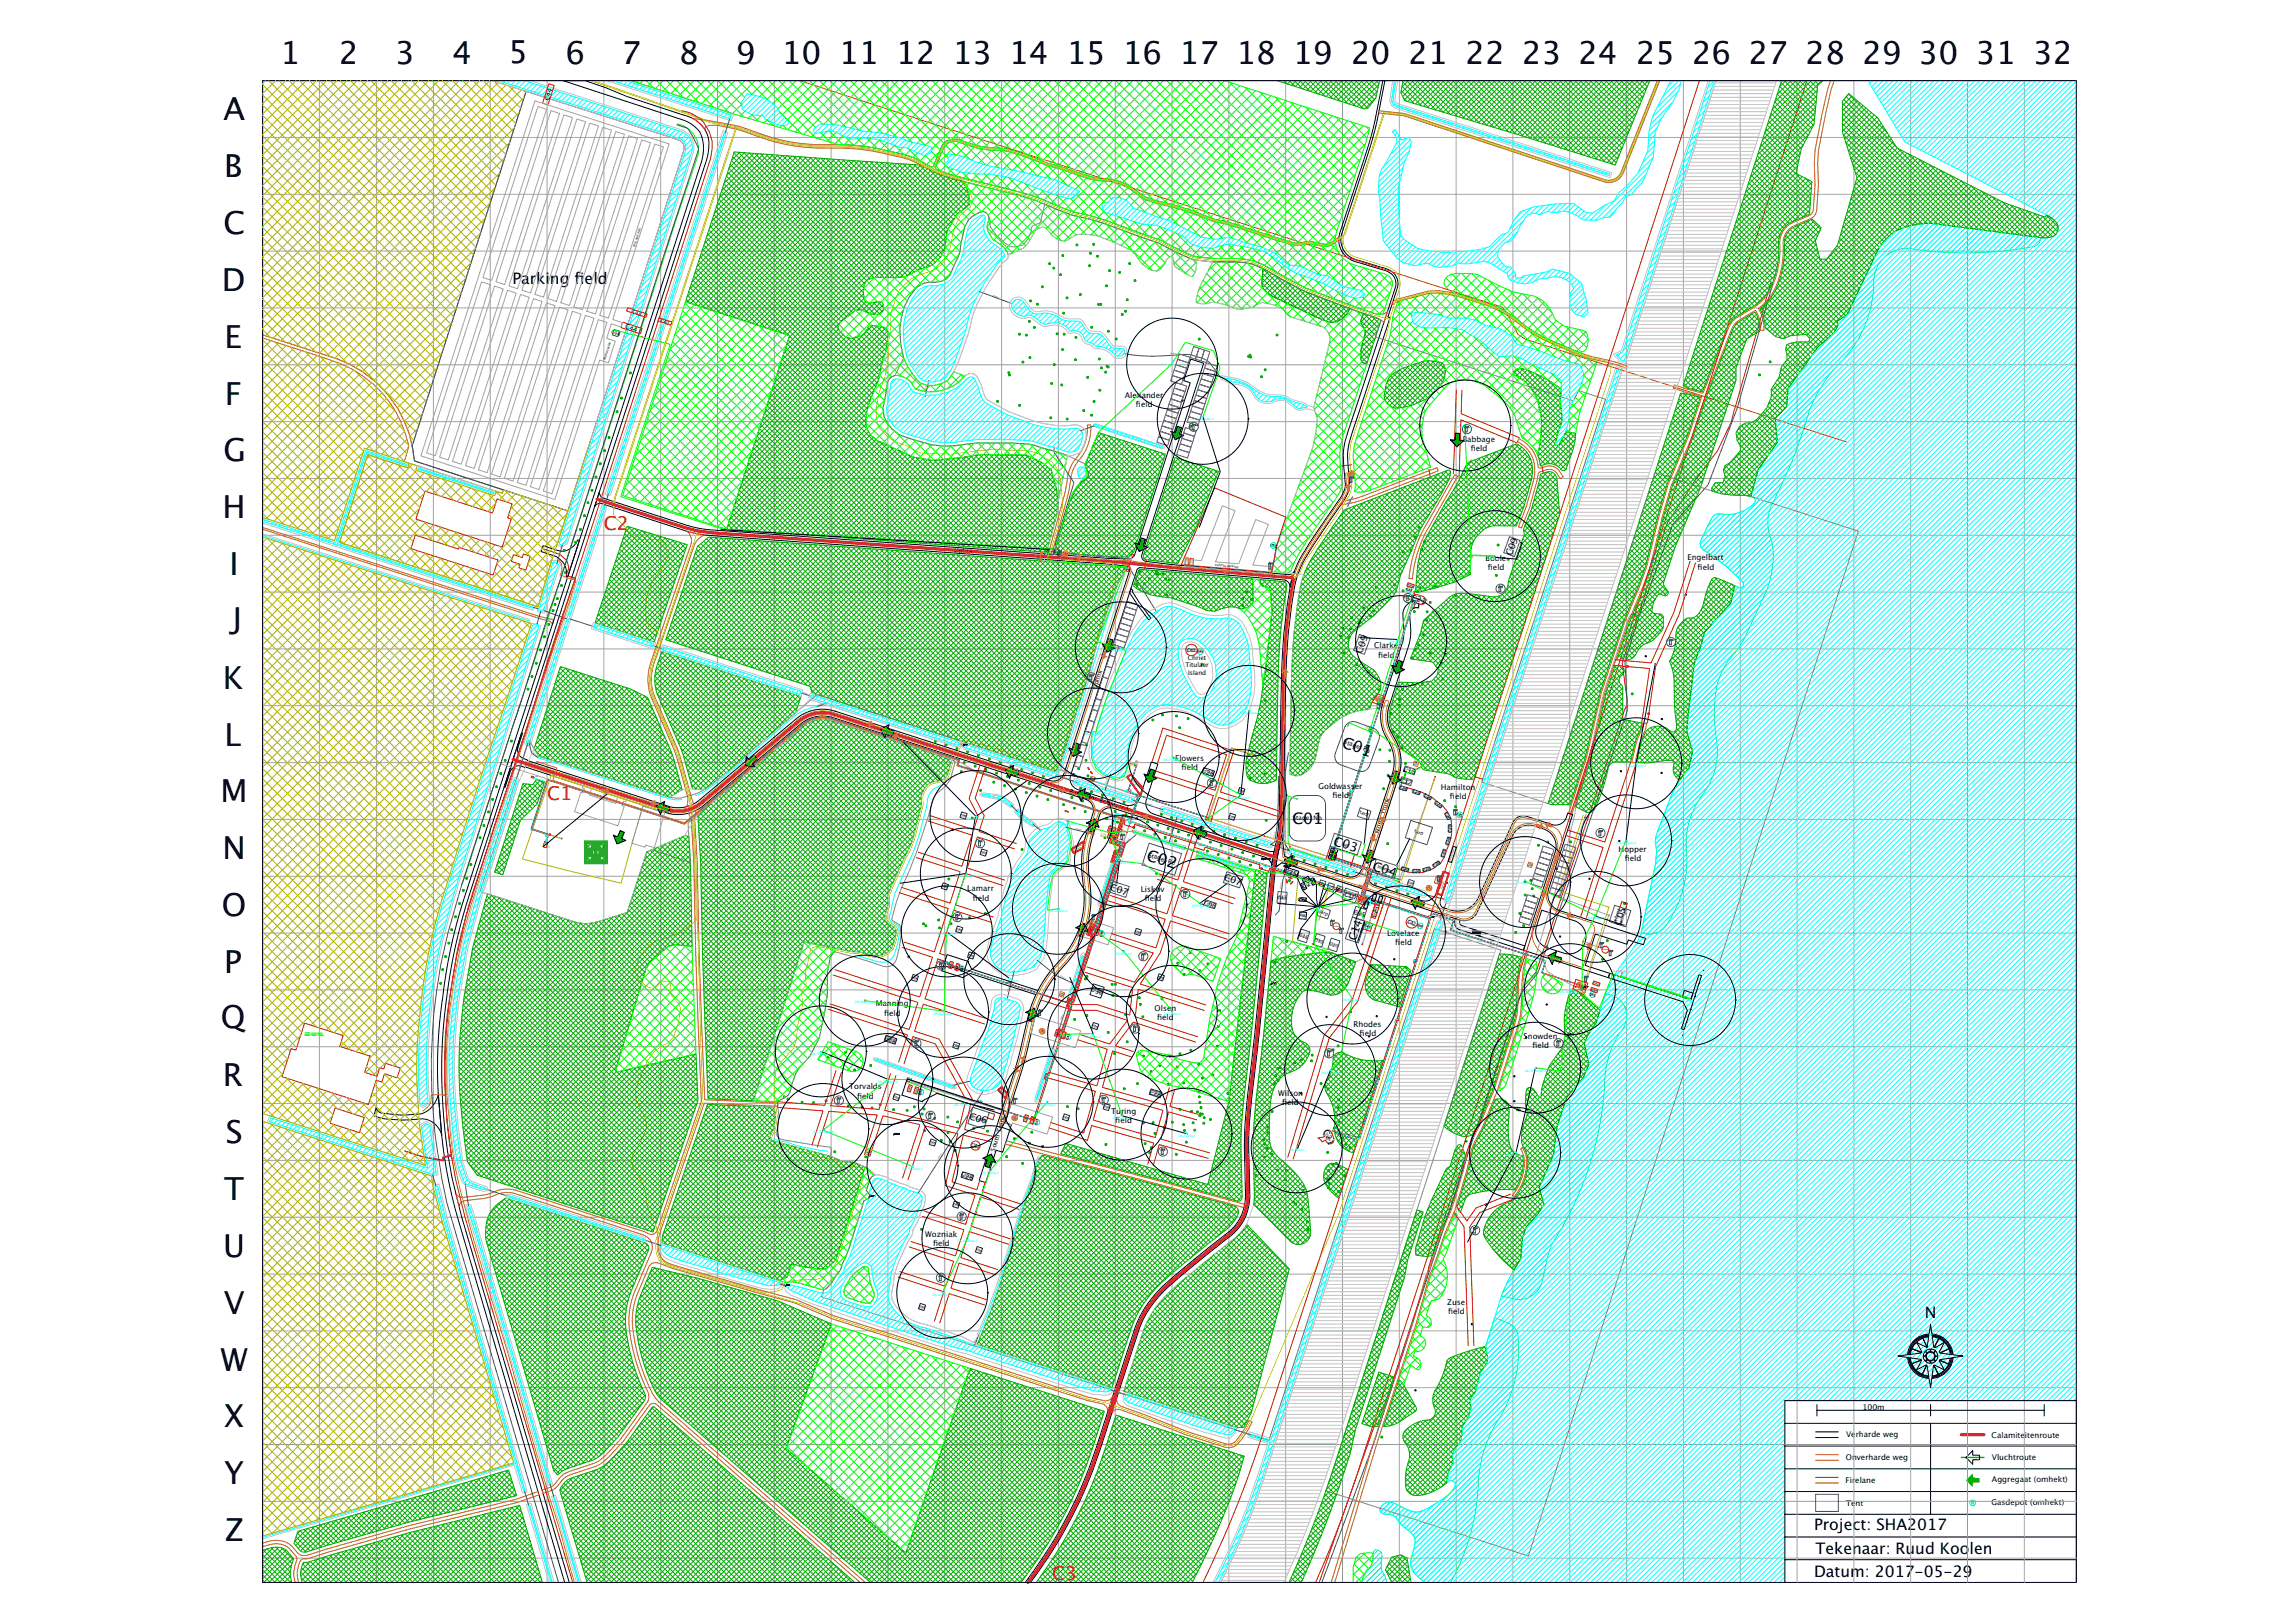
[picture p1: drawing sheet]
<svg xmlns="http://www.w3.org/2000/svg" width="594mm" height="420mm" viewBox="0 0 594 420" stroke-linecap="round" stroke-linejoin="round" font-family="sans-serif">
<defs><g id="words">
<g font-size="8.1">
<text x="72.5" y="16.5">1</text>
<text x="87.7" y="16.5">2</text>
<text x="102.3" y="16.5">3</text>
<text x="117" y="16.5">4</text>
<text x="131.7" y="16.4">5</text>
<text x="146.4" y="16.5">6</text>
<text x="160.9" y="16.5">7</text>
<text x="175.7" y="16.5">8</text>
<text x="190.5" y="16.5">9</text>
<text x="202.3" y="16.5">10</text>
<text x="217.1" y="16.5">11</text>
<text x="231.9" y="16.5">12</text>
<text x="246.6" y="16.5">13</text>
<text x="261.1" y="16.5">14</text>
<text x="276.1" y="16.5">15</text>
<text x="290.6" y="16.5">16</text>
<text x="305.2" y="16.5">17</text>
<text x="320" y="16.5">18</text>
<text x="334.7" y="16.5">19</text>
<text x="349.6" y="16.5">20</text>
<text x="364.5" y="16.5">21</text>
<text x="379.3" y="16.5">22</text>
<text x="394" y="16.5">23</text>
<text x="408.5" y="16.5">24</text>
<text x="423.4" y="16.5">25</text>
<text x="437.9" y="16.5">26</text>
<text x="452.6" y="16.5">27</text>
<text x="467.3" y="16.5">28</text>
<text x="482" y="16.5">29</text>
<text x="496.6" y="16.5">30</text>
<text x="511.5" y="16.5">31</text>
<text x="526.3" y="16.5">32</text>
<text x="57.8" y="31.2">A</text>
<text x="58.1" y="45.9">B</text>
<text x="57.8" y="60.6">C</text>
<text x="57.4" y="75.3">D</text>
<text x="58.1" y="90">E</text>
<text x="58.2" y="104.7">F</text>
<text x="57.8" y="119.4">G</text>
<text x="57.6" y="134.2">H</text>
<text x="59.4" y="148.9">I</text>
<text x="60.1" y="163">J</text>
<text x="57.7" y="178.3">K</text>
<text x="58.1" y="193">L</text>
<text x="57.1" y="207.7">M</text>
<text x="57.6" y="222.4">N</text>
<text x="57.5" y="237.1">O</text>
<text x="58.1" y="251.8">P</text>
<text x="57.2" y="266">Q</text>
<text x="57.7" y="281.3">R</text>
<text x="58.4" y="296">S</text>
<text x="58" y="310.7">T</text>
<text x="57.8" y="325.3">U</text>
<text x="57.9" y="340.1">V</text>
<text x="57.1" y="354.8">W</text>
<text x="58.1" y="369.5">X</text>
<text x="58.1" y="384.2">Y</text>
<text x="58.2" y="399">Z</text>
</g>
<g font-size="4.9" fill="#f00">
<text x="156.3" y="137.2">C2</text>
<text x="141.6" y="207.2">C1</text>
<text x="272.4" y="409">C3</text>
</g>
<g font-size="4.1">
<text x="132.6" y="73.6">Parki</text>
<text x="142.4" y="73.6">ng feld</text>
<text x="148.7" y="73.6">i</text>
<text x="347.1" y="193.3" transform="rotate(20 347.1 193.3)">C01</text>
<text x="334.5" y="213.3">C01</text>
<text x="296.6" y="222.7" transform="rotate(18 296.6 222.7)">C02</text>
<text x="498.2" y="341.3">N</text>
<text x="469.6" y="396">Project: SHA2017</text>
<text x="469.9" y="402.4">Tekenaar: Ru</text>
<text x="495.8" y="402.4">ud Koo</text>
<text x="509.8" y="402.4">len</text>
<text x="469.6" y="408.2">Datum: 2017</text>
<text x="495.6" y="408.2">-05-29</text>
</g>
<g font-size="3.3">
<text x="345" y="218.7" transform="rotate(18 345 218.7)">C03</text>
<text x="355.2" y="225.1" transform="rotate(18 355.2 225.1)">C04</text>
</g>
<text font-size="2.8" x="351" y="243.7" transform="rotate(-72 351 243.7)">C14</text>
<g font-size="2.4">
<text x="391.4" y="144" transform="rotate(-70 391.4 144)">C09</text>
<text x="352.6" y="169.3" transform="rotate(-70 352.6 169.3)">C09</text>
<text x="316.7" y="227.9" transform="rotate(18 316.7 227.9)">C07</text>
<text x="287.2" y="230.3" transform="rotate(18 287.2 230.3)">C07</text>
<text x="419.5" y="239.6" transform="rotate(-72 419.5 239.6)">C05</text>
<text x="250.8" y="289.6" transform="rotate(18 250.8 289.6)">C06</text>
</g>
<g font-size="2">
<text x="291.2" y="103">Alexander</text>
<text x="294.1" y="105.4">feld</text>
<text x="294.1" y="105.4">i</text>
<text x="378.6" y="114.3">Babbage</text>
<text x="380.7" y="116.7">feld</text>
<text x="380.7" y="116.7">i</text>
<text x="384.5" y="145.2">Boole</text>
<text x="385.2" y="147.6">feld</text>
<text x="385.2" y="147.6">i</text>
<text x="436.8" y="145">Engelbart</text>
<text x="439.4" y="147.4">feld</text>
<text x="439.4" y="147.4">i</text>
<text x="365.2" y="155.3" transform="rotate(18 365.2 155.3)">C21</text>
<text x="355.7" y="167.8">Clarke</text>
<text x="356.7" y="170.2">feld</text>
<text x="356.7" y="170.2">i</text>
<text x="304.2" y="197">Flowers</text>
<text x="305.9" y="199.4">feld</text>
<text x="305.9" y="199.4">i</text>
<text x="341.3" y="204.1">Goldwasser</text>
<text x="344.9" y="206.5">fel</text>
<text x="344.9" y="206.5">i</text>
<text x="347.9" y="206.5">d</text>
<text x="373" y="204.4">Ham</text>
<text x="375.3" y="206.8">feld</text>
<text x="375.3" y="206.8">i</text>
<text x="377.5" y="204.4">ilton</text>
<text x="419" y="220.5">Hopper</text>
<text x="420.6" y="222.8">feld</text>
<text x="420.6" y="222.8">i</text>
<text x="250.4" y="230.8">Lamarr</text>
<text x="251.8" y="233.1">feld</text>
<text x="251.8" y="233.1">i</text>
<text x="295.3" y="230.8">Liskov</text>
<text x="296.4" y="233.2">feld</text>
<text x="296.4" y="233.2">i</text>
<text x="359.1" y="242.4">Lov</text>
<text x="361.2" y="244.7">f</text>
<text x="361.2" y="244.7">i</text>
<text x="362.4" y="242.4">elace</text>
<text x="362.5" y="244.7">eld</text>
<text x="226.7" y="260.5">Manning</text>
<text x="228.9" y="262.9">f</text>
<text x="228.9" y="262.9">i</text>
<text x="230.2" y="262.9">eld</text>
<text x="298.9" y="261.6">Olsen</text>
<text x="299.5" y="264">feld</text>
<text x="299.5" y="264">i</text>
<text x="350.4" y="265.9">Rhodes</text>
<text x="351.9" y="268.2">feld</text>
<text x="351.9" y="268.2">i</text>
<text x="394.4" y="268.9">Snowden</text>
<text x="396.7" y="271.3">feld</text>
<text x="396.7" y="271.3">i</text>
<text x="219.8" y="282">Torvalds</text>
<text x="221.9" y="284.4">feld</text>
<text x="221.9" y="284.4">i</text>
<text x="330.9" y="283.8">Wi</text>
<text x="331.9" y="286.2">f</text>
<text x="331.9" y="286.2">i</text>
<text x="333.2" y="283.8">lson</text>
<text x="333.2" y="286.2">eld</text>
<text x="287.6" y="288.3">T</text>
<text x="288.7" y="290.7">feld</text>
<text x="288.7" y="290.7">i</text>
<text x="288.9" y="288.3">uring</text>
<text x="342.6" y="292.8" transform="rotate(69 342.6 292.8)">C21</text>
<text x="239.5" y="320.2">Wozn</text>
<text x="241.6" y="322.6">fel</text>
<text x="241.6" y="322.6">i</text>
<text x="244.6" y="322.6">d</text>
<text x="244.9" y="320.2">iak</text>
<text x="374.6" y="337.9">Zu</text>
<text x="374.9" y="340.3">fe</text>
<text x="374.9" y="340.3">i</text>
<text x="377.1" y="337.9">se</text>
<text x="377.3" y="340.3">ld</text>
<text x="482.1" y="365.1">100m</text>
<text x="477.9" y="372">Ve</text>
<text x="480.4" y="372">rharde weg</text>
<text x="477.8" y="377.9">Onverharde weg</text>
<text x="515.5" y="372.2">Calamite</text>
<text x="524.2" y="372.2">itenroute</text>
<text x="477.7" y="384">Fir</text>
<text x="480.3" y="384">elane</text>
<text x="515.6" y="378.1">Vluchtroute</text>
<text x="515.6" y="383.8">Aggregaat (omhekt)</text>
<text x="477.9" y="389.8">Te</text>
<text x="480.3" y="389.8">nt</text>
<text x="515.5" y="389.7">Gasdepo</text>
<text x="524.1" y="389.7">t (omhekt)</text>
</g>
<g font-size="1.6">
<text x="142" y="26.1" transform="rotate(-72 142 26.1)">C4</text>
<text x="161.8" y="85" transform="rotate(18 161.8 85)">C44</text>
<text x="247" y="143" transform="rotate(4 247 143)">Uplink</text>
<text x="306.9" y="172.7">Titulaer</text>
<text x="307.5" y="170.8">Chriet</text>
<text x="283.9" y="178.5" transform="rotate(-72 283.9 178.5)">Uplink</text>
<text x="307.5" y="174.6">Island</text>
<text x="347.8" y="192.5" transform="rotate(20 347.8 192.5)">Stage: Pa</text>
<text x="311.1" y="199.9" transform="rotate(18 311.1 199.9)">C28</text>
<text x="362.3" y="202.3" transform="rotate(18 362.3 202.3)">C17</text>
<text x="363.2" y="199.5" transform="rotate(18 363.2 199.5)">C16</text>
<text x="276.8" y="205.2" transform="rotate(18 276.8 205.2)">Backbone Boulevard</text>
<text x="334.7" y="212.3">Stage: No</text>
<text x="356.9" y="215.8" transform="rotate(-72 356.9 215.8)">North Trunk</text>
<text x="297.2" y="221.7" transform="rotate(18 297.2 221.7)">Stage: Re</text>
<text x="332.5" y="225.9" transform="rotate(18 332.5 225.9)">C25</text>
<text x="337.5" y="230" transform="rotate(-27 337.5 230)">C23</text>
<text x="347.9" y="231.9" transform="rotate(18 347.9 231.9)">C10</text>
<text x="311.5" y="234.2" transform="rotate(18 311.5 234.2)">C08</text>
<text x="350.3" y="236.6" transform="rotate(18 350.3 236.6)">C15</text>
<text x="356.1" y="237.6" transform="rotate(-72 356.1 237.6)">C21</text>
<text x="282.3" y="256.6" transform="rotate(18 282.3 256.6)">C30</text>
<text x="228.8" y="269.2" transform="rotate(18 228.8 269.2)">C28</text>
<text x="297.4" y="283.1" transform="rotate(18 297.4 283.1)">C28</text>
<text x="257.5" y="298.1" transform="rotate(-72 257.5 298.1)">South Trunk</text>
<text x="248.7" y="304.6" transform="rotate(18 248.7 304.6)">C28</text>
</g>
<g font-size="1.2">
<text x="163.6" y="81" transform="rotate(18 163.6 81)">C43</text>
<text x="170.9" y="83.3" transform="rotate(18 170.9 83.3)">C43</text>
<text x="158.2" y="86.3" transform="rotate(18 158.2 86.3)">C18</text>
<text x="270.9" y="143.1" transform="rotate(4 270.9 143.1)">C19</text>
<text x="268.3" y="144.4" transform="rotate(4 268.3 144.4)">C32</text>
<text x="307.3" y="168.7">C42</text>
<text x="362" y="204.1" transform="rotate(18 362 204.1)">C20</text>
<text x="365.4" y="205.2" transform="rotate(18 365.4 205.2)">C20</text>
<text x="368.3" y="206.2" transform="rotate(27 368.3 206.2)">C20</text>
<text x="371.2" y="208" transform="rotate(36 371.2 208)">C20</text>
<text x="351.9" y="210.6" transform="rotate(18 351.9 210.6)">tarp</text>
<text x="366.1" y="215.5" transform="rotate(18 366.1 215.5)">tarp</text>
<text x="373.8" y="210.4" transform="rotate(63 373.8 210.4)">C20</text>
<text x="375.8" y="215.7" transform="rotate(-90 375.8 215.7)">C20</text>
<text x="347.2" y="218.6" transform="rotate(18 347.2 218.6)">bar</text>
<text x="375" y="219" transform="rotate(-72 375 219)">C20</text>
<text x="356.5" y="224.7" transform="rotate(18 356.5 224.7)">lounge</text>
<text x="362.4" y="225.1" transform="rotate(18 362.4 225.1)">C20</text>
<text x="365.5" y="225.9">C20</text>
<text x="368.3" y="225.9" transform="rotate(-18 368.3 225.9)">C20</text>
<text x="371.2" y="224.8" transform="rotate(-36 371.2 224.8)">C20</text>
<text x="373.8" y="222.2" transform="rotate(-72 373.8 222.2)">C20</text>
<text x="330.7" y="232.7" transform="rotate(6 330.7 232.7)">C13</text>
<text x="336" y="233.2" transform="rotate(5 336 233.2)">C24</text>
<text x="341.4" y="236.3" transform="rotate(18 341.4 236.3)">tarp</text>
<text x="364.2" y="238.8" transform="rotate(18 364.2 238.8)">C42</text>
<text x="418.5" y="238.6" transform="rotate(-72 418.5 238.6)">silent</text>
<text x="419.8" y="239.4" transform="rotate(-72 419.8 239.4)">lounge</text>
<text x="336.2" y="242.3" transform="rotate(18 336.2 242.3)">C13</text>
<text x="340.2" y="243.5" transform="rotate(18 340.2 243.5)">C13</text>
<text x="344" y="244.7" transform="rotate(18 344 244.7)">C13</text>
<text x="251.3" y="289.3" transform="rotate(18 251.3 289.3)">arcade</text>
<text x="251.3" y="296.6" transform="rotate(18 251.3 296.6)">C41</text>
</g>
<text font-size="1.2" fill="#ff7f00" x="284.8" y="216.7">E0</text>
<g font-size=".8">
<text x="164.4" y="64" transform="rotate(-72 164.4 64)">Kis</text>
<text x="164.9" y="62.2" transform="rotate(-72 164.9 62.2)">and ride</text>
<text x="156.8" y="93.1" transform="rotate(-72 156.8 93.1)">Motorcycles</text>
<text x="349.1" y="122.9">C33</text>
<text x="275" y="143.6" transform="rotate(4 275 143.6)">C33</text>
<text x="328.8" y="141.3" transform="rotate(18 328.8 141.3)">C35</text>
<text x="391.2" y="142.7" transform="rotate(-70 391.2 142.7)">family</text>
<text x="314.5" y="146.5" transform="rotate(5 314.5 146.5)">Vehicle parking</text>
<text x="363.9" y="152.8" transform="rotate(18 363.9 152.8)">C45</text>
<text x="364" y="152.7" transform="rotate(18 364 152.7)">gas</text>
<text x="364.3" y="151.6" transform="rotate(18 364.3 151.6)">C22</text>
<text x="309.9" y="169">C45</text>
<text x="310" y="168.9">gas</text>
<text x="352.3" y="168" transform="rotate(-70 352.3 168)">family</text>
<text x="356.2" y="181.4">C33</text>
<text x="311.5" y="199.7" transform="rotate(18 311.5 199.7)">village</text>
<text x="320.5" y="204.8" transform="rotate(18 320.5 204.8)">C29</text>
<text x="248.6" y="211.2" transform="rotate(18 248.6 211.2)">C29</text>
<text x="286.9" y="215" transform="rotate(18 286.9 215)">C33</text>
<text x="318.1" y="211.5" transform="rotate(18 318.1 211.5)">C29</text>
<text x="377" y="211" transform="rotate(18 377 211)">C35</text>
<text x="253.8" y="220.8" transform="rotate(18 253.8 220.8)">C29</text>
<text x="287.3" y="217.2" transform="rotate(-72 287.3 217.2)">C31</text>
<text x="243.7" y="229.5" transform="rotate(18 243.7 229.5)">C29</text>
<text x="331" y="232.6" transform="rotate(6 331 232.6)">POC</text>
<text x="341.5" y="228.8" transform="rotate(18 341.5 228.8)">C12</text>
<text x="345.9" y="230.2" transform="rotate(18 345.9 230.2)">C11</text>
<text x="351.5" y="233.6" transform="rotate(18 351.5 233.6)">C31</text>
<text x="352.1" y="232.4" transform="rotate(18 352.1 232.4)">C33</text>
<text x="364.3" y="228.6" transform="rotate(18 364.3 228.6)">C39</text>
<text x="369.1" y="230" transform="rotate(18 369.1 230)">C33</text>
<text x="281.7" y="239.1" transform="rotate(18 281.7 239.1)">C33</text>
<text x="312.4" y="234.2" transform="rotate(18 312.4 234.2)">CTF</text>
<text x="336.4" y="237.2" transform="rotate(5 336.4 237.2)">C46</text>
<text x="336.6" y="237.2" transform="rotate(5 336.6 237.2)">HQ</text>
<text x="350.4" y="236.3" transform="rotate(18 350.4 236.3)">kitchen</text>
<text x="353.2" y="239.8" transform="rotate(18 353.2 239.8)">C45</text>
<text x="353.3" y="239.8" transform="rotate(18 353.3 239.8)">gas</text>
<text x="355.9" y="237.1" transform="rotate(-72 355.9 237.1)">toilets</text>
<text x="366.8" y="239.7" transform="rotate(18 366.8 239.7)">C45</text>
<text x="366.9" y="239.6" transform="rotate(18 366.9 239.6)">gas</text>
<text x="247.5" y="240.7" transform="rotate(18 247.5 240.7)">C29</text>
<text x="282.4" y="241.5" transform="rotate(-72 282.4 241.5)">C21</text>
<text x="284" y="242.1" transform="rotate(-72 284 242.1)">C2</text>
<text x="285.2" y="242.4" transform="rotate(-72 285.2 242.4)">gas</text>
<text x="285.2" y="242.5" transform="rotate(-72 285.2 242.5)">C45</text>
<text x="293.7" y="241.3" transform="rotate(18 293.7 241.3)">C29</text>
<text x="336.5" y="242.3" transform="rotate(18 336.5 242.3)">deco</text>
<text x="340.5" y="243.4" transform="rotate(18 340.5 243.4)">NOC</text>
<text x="344.5" y="244.6" transform="rotate(18 344.5 244.6)">A/V</text>
<text x="350.7" y="242" transform="rotate(-72 350.7 242)">angels</text>
<text x="246.2" y="250.7" transform="rotate(-72 246.2 250.7)">C21</text>
<text x="247.9" y="251.2" transform="rotate(-72 247.9 251.2)">C2</text>
<text x="249" y="251.5" transform="rotate(-72 249 251.5)">gas</text>
<text x="249" y="251.6" transform="rotate(-72 249 251.6)">C45</text>
<text x="250.5" y="247.4" transform="rotate(18 250.5 247.4)">C29</text>
<text x="236" y="253.2" transform="rotate(18 236 253.2)">C29</text>
<text x="282.7" y="256.4" transform="rotate(18 282.7 256.4)">village</text>
<text x="299.6" y="253.1" transform="rotate(18 299.6 253.1)">C29</text>
<text x="408" y="255.1" transform="rotate(18 408 255.1)">C33</text>
<text x="411.4" y="257.5" transform="rotate(18 411.4 257.5)">C45</text>
<text x="411.6" y="257.5" transform="rotate(18 411.6 257.5)">gas</text>
<text x="411.9" y="256.4" transform="rotate(18 411.9 256.4)">C22</text>
<text x="412.4" y="254.7" transform="rotate(18 412.4 254.7)">C21</text>
<text x="229.3" y="269" transform="rotate(18 229.3 269)">village</text>
<text x="268.9" y="267" transform="rotate(18 268.9 267)">C33</text>
<text x="273.7" y="268.3" transform="rotate(-72 273.7 268.3)">C21</text>
<text x="275.4" y="268.8" transform="rotate(-72 275.4 268.8)">C2</text>
<text x="276.5" y="269.1" transform="rotate(-72 276.5 269.1)">gas</text>
<text x="276.5" y="269.2" transform="rotate(-72 276.5 269.2)">C45</text>
<text x="282.7" y="265.7" transform="rotate(18 282.7 265.7)">C29</text>
<text x="246.7" y="270.7" transform="rotate(18 246.7 270.7)">C29</text>
<text x="231.2" y="284.1" transform="rotate(18 231.2 284.1)">C29</text>
<text x="235.5" y="282.6" transform="rotate(-72 235.5 282.6)">C21</text>
<text x="237.2" y="283.1" transform="rotate(-72 237.2 283.1)">C2</text>
<text x="238.3" y="283.4" transform="rotate(-72 238.3 283.4)">gas</text>
<text x="238.4" y="283.5" transform="rotate(-72 238.4 283.5)">C45</text>
<text x="285.6" y="286.6" transform="rotate(18 285.6 286.6)">C29</text>
<text x="297.9" y="282.9" transform="rotate(18 297.9 282.9)">village</text>
<text x="261.8" y="289.5" transform="rotate(18 261.8 289.5)">C33</text>
<text x="265.6" y="290.4" transform="rotate(-72 265.6 290.4)">C21</text>
<text x="267.3" y="290.9" transform="rotate(-72 267.3 290.9)">C2</text>
<text x="268.4" y="291.2" transform="rotate(-72 268.4 291.2)">gas</text>
<text x="268.4" y="291.3" transform="rotate(-72 268.4 291.3)">C45</text>
<text x="275.1" y="289.3" transform="rotate(18 275.1 289.3)">C29</text>
<text x="343.3" y="293.3" transform="rotate(69 343.3 293.3)">toilets</text>
<text x="240.6" y="295.8" transform="rotate(18 240.6 295.8)">C29</text>
<text x="249.1" y="304.3" transform="rotate(18 249.1 304.3)">village</text>
<text x="246.7" y="311.9" transform="rotate(18 246.7 311.9)">C29</text>
<text x="252.6" y="323.7" transform="rotate(18 252.6 323.7)">C29</text>
<text x="237.9" y="338.4" transform="rotate(18 237.9 338.4)">C29</text>
</g>
<g font-size=".8" fill="#0ff">
<text x="300.5" y="94.8">DK-Alex</text>
<text x="303.5" y="94.8">ander-1</text>
<text x="308.4" y="108.8">DK-Alexander-2</text>
<text x="376.8" y="110.9">DK-Babbage</text>
<text x="385" y="145">DK-Boole</text>
<text x="359.8" y="166.6">DK-Cla</text>
<text x="362.5" y="166.6">rke</text>
<text x="287.7" y="168.6">DK</text>
<text x="288.9" y="168.6">-Uplink-1</text>
<text x="321" y="184.9">DK-Flowers-1</text>
<text x="280.7" y="190.4">DK-Uplink-2</text>
<text x="301.1" y="197">DK-Flowers-2</text>
<text x="421.3" y="198.5">DK-Hopper-1</text>
<text x="318.5" y="206.8">DK-Flowers-3</text>
<text x="250.4" y="212.2">DK-Lamarr-1</text>
<text x="274" y="213.5">DK-Lamarr-2</text>
<text x="418.6" y="218.6">DK-Ho</text>
<text x="421.1" y="218.6">pper-2</text>
<text x="247.8" y="227.1">DK-Lamarr-3</text>
<text x="287.8" y="223.6">DK</text>
<text x="288.9" y="223.6">-Liskov-1</text>
<text x="392.3" y="228.8">DK-Hopper-3</text>
<text x="271.6" y="236.2">DK-Lamarr-4</text>
<text x="308.6" y="234.8">DK-Liskov-2</text>
<text x="339.5" y="235.7">DK-Orga</text>
<text x="410.6" y="237.9">DK-Hopper-4</text>
<text x="242.8" y="242.1">DK-L</text>
<text x="244.7" y="242.1">amarr-5</text>
<text x="359.9" y="242.1">DK-Lovelace</text>
<text x="288.8" y="247.2">DK-Olsen-1</text>
<text x="259" y="254.2">DK-Lamarr-6</text>
<text x="403.8" y="257.1">DK-Snowden-1L2A</text>
<text x="221.4" y="259.8">DK-Manning-1</text>
<text x="241.6" y="262.7">DK-Man</text>
<text x="244.6" y="262.7">ning-2</text>
<text x="301.3" y="262.7">DK-Ol</text>
<text x="303.5" y="262.7">sen-2</text>
<text x="347.6" y="259.2">DK-Rhodes-1</text>
<text x="280.7" y="268.6">DK-Olsen-3</text>
<text x="210.1" y="273.2">DK-Torvalds-1</text>
<text x="227.3" y="280.4">DK-Torvalds-2</text>
<text x="342" y="278">DK-Rhodes-2</text>
<text x="394.8" y="277.4">DK-Snowden-2</text>
<text x="247" y="286.4">DK-Torvalds-3</text>
<text x="268.9" y="286.2">DK-Turing-1</text>
<text x="210.6" y="293.3">DK-Torvalds-</text>
<text x="215.3" y="293.3">4</text>
<text x="288.1" y="289.6">D</text>
<text x="288.7" y="289.6">K-Turing-2</text>
<text x="305" y="294.3">DK-Turing-4</text>
<text x="333.9" y="298">DK-Wilson</text>
<text x="389.5" y="299.2">DK-Snowden-3</text>
<text x="233.7" y="302.8">DK-Torvalds-5</text>
<text x="254.1" y="303.9">DK-Turing-3</text>
<text x="247.9" y="321.6">DK-Wozniak-1</text>
<text x="241.4" y="335.4">DK-Wozniak-2</text>
</g>
<g font-size=".8" fill="#ff7f00">
<text x="353.4" y="188.8">L5</text>
<text x="292.6" y="198.3">E6</text>
<text x="312.9" y="212.7">E7</text>
<text x="141.4" y="219.5">N1</text>
<text x="343.3" y="222.6">L4</text>
<text x="362.4" y="228.7">L3</text>
<text x="351.8" y="234.8">L0</text>
<text x="282.2" y="241.7">E1</text>
<text x="243.5" y="249.5">E5</text>
<text x="274.4" y="267.4">E2</text>
<text x="234.4" y="280.7">E4</text>
<text x="267.3" y="290.4">E3</text>
</g>
<text font-size=".8" fill="#f0f" x="417.6" y="251.6">Safeharbour</text>
<text font-size=".7" x="366.1" y="155.1" transform="rotate(18 366.1 155.1)">toilets</text>
<g font-size=".6">
<text x="307.3" y="168.9">thrower</text>
<text x="307.6" y="168.2">fame</text>
<text x="307.6" y="168.2">l</text>
<text x="365.9" y="197.8" transform="rotate(18 365.9 197.8)">C37</text>
<text x="282.2" y="201.7" transform="rotate(18 282.2 201.7)">C38</text>
<text x="362.9" y="202.5" transform="rotate(18 362.9 202.5)">studio</text>
<text x="363.3" y="201.9" transform="rotate(18 363.3 201.9)">radio</text>
<text x="362.6" y="204.1" transform="rotate(18 362.6 204.1)">food</text>
<text x="365.9" y="205.1" transform="rotate(18 365.9 205.1)">food</text>
<text x="368.9" y="206.2" transform="rotate(27 368.9 206.2)">food</text>
<text x="371.7" y="208.1" transform="rotate(36 371.7 208.1)">food</text>
<text x="374.2" y="210.7" transform="rotate(63 374.2 210.7)">fo d</text>
<text x="375.6" y="215.1" transform="rotate(-90 375.6 215.1)">food</text>
<text x="287.9" y="217" transform="rotate(18 287.9 217)">C36</text>
<text x="373.7" y="221.6" transform="rotate(-72 373.7 221.6)">fo d</text>
<text x="374.9" y="218.4" transform="rotate(-72 374.9 218.4)">fo d</text>
<text x="317.1" y="227.2" transform="rotate(18 317.1 227.2)">Workshop: Tau</text>
<text x="332.5" y="225.9" transform="rotate(18 332.5 225.9)">warehouse</text>
<text x="333" y="225.3" transform="rotate(18 333 225.3)">logistics</text>
<text x="363" y="225.1" transform="rotate(18 363 225.1)">food</text>
<text x="366" y="225.7">food</text>
<text x="368.7" y="225.5" transform="rotate(-18 368.7 225.5)">food</text>
<text x="371.5" y="224.3" transform="rotate(-36 371.5 224.3)">food</text>
<text x="395.4" y="223.9" transform="rotate(18 395.4 223.9)">C38</text>
<text x="287.9" y="229.8" transform="rotate(18 287.9 229.8)">Workshop: Pi</text>
<text x="348.2" y="232" transform="rotate(18 348.2 232)">frontend</text>
<text x="348.4" y="231.3" transform="rotate(18 348.4 231.3)">infodesk</text>
<text x="364.2" y="239" transform="rotate(18 364.2 239)">thrower</text>
<text x="364.7" y="238.4" transform="rotate(18 364.7 238.4)">fl ame</text>
<text x="274.2" y="257.5" transform="rotate(18 274.2 257.5)">C38</text>
<text x="224" y="298.3" transform="rotate(18 224 298.3)">C40</text>
<text x="251.4" y="296.8" transform="rotate(18 251.4 296.8)">matrix</text>
<text x="252.1" y="296.3" transform="rotate(18 252.1 296.3)">fi re</text>
</g>
<g font-size=".4" fill="#00f">
<text x="257" y="76.6" transform="rotate(20 257 76.6)">Ø200mm</text>
<text x="303" y="91.7" transform="rotate(-4 303 91.7)">Ø200mm</text>
<text x="239.6" y="101.4" transform="rotate(-77 239.6 101.4)">Ø20 mm</text>
<text x="348.9" y="130.6" transform="rotate(-63 348.9 130.6)">Ø20 m</text>
<text x="275.7" y="143" transform="rotate(5 275.7 143)">Ø200mm</text>
<text x="207.8" y="179.4" transform="rotate(18 207.8 179.4)">Ø400mm</text>
<text x="212" y="182.6" transform="rotate(-17 212 182.6)">Ø200mm</text>
<text x="137.7" y="194.9" transform="rotate(37 137.7 194.9)">Ø200mm</text>
<text x="247.7" y="192.3" transform="rotate(18 247.7 192.3)">Ø400mm</text>
<text x="134.7" y="198" transform="rotate(-72 134.7 198)">Ø50 m</text>
<text x="275.1" y="201.2" transform="rotate(18 275.1 201.2)">Ø400mm</text>
<text x="286.3" y="203.2" transform="rotate(-70 286.3 203.2)">Ø20 m</text>
<text x="262" y="208.6" transform="rotate(47 262 208.6)">Ø20 mm</text>
<text x="296.7" y="208.1" transform="rotate(18 296.7 208.1)">Ø400mm</text>
<text x="267.9" y="213.7" transform="rotate(37 267.9 213.7)">Ø200mm</text>
<text x="278.4" y="214.6" transform="rotate(15 278.4 214.6)">Ø200mm</text>
<text x="303.2" y="215.5" transform="rotate(-70 303.2 215.5)">Ø20 m</text>
<text x="332.5" y="215.1" transform="rotate(92 332.5 215.1)">Ø100mm</text>
<text x="291.2" y="218.4" transform="rotate(-41 291.2 218.4)">Ø200mm</text>
<text x="307.5" y="219.7" transform="rotate(17 307.5 219.7)">Ø200mm</text>
<text x="330" y="217" transform="rotate(-81 330 217)">Ø10 mm</text>
<text x="330.7" y="219.1" transform="rotate(18 330.7 219.1)">Ø400mm</text>
<text x="352.1" y="226.1" transform="rotate(18 352.1 226.1)">Ø400mm</text>
<text x="331.6" y="230.2" transform="rotate(-84 331.6 230.2)">Ø200mm</text>
<text x="373.2" y="236.6" transform="rotate(-72 373.2 236.6)">Ø80 m</text>
<text x="261" y="256.8" transform="rotate(-75 261 256.8)">Ø20 m</text>
<text x="274.4" y="252.8" transform="rotate(24 274.4 252.8)">Ø200mm</text>
<text x="274.7" y="264.2" transform="rotate(-70 274.7 264.2)">Ø20 m</text>
<text x="247.6" y="280.6" transform="rotate(-14 247.6 280.6)">Ø200mm</text>
<text x="242.9" y="300.1" transform="rotate(-58 242.9 300.1)">Ø20 mm</text>
<text x="201.7" y="332.2" transform="rotate(18 201.7 332.2)">Ø400mm</text>
<text x="252.3" y="347.8" transform="rotate(-67 252.3 347.8)">Ø20 m</text>
</g>
<g font-size=".4">
<text x="158.7" y="86.1" transform="rotate(18 158.7 86.1)">Parking</text>
<text x="271.3" y="142.8" transform="rotate(4 271.3 142.8)">entrance</text>
<text x="364.3" y="151.4" transform="rotate(18 364.3 151.4)">showers</text>
<text x="365.9" y="197.9" transform="rotate(18 365.9 197.9)">tower</text>
<text x="366.3" y="197.6" transform="rotate(18 366.3 197.6)">FM</text>
<text x="282.2" y="201.9" transform="rotate(18 282.2 201.9)">tower</text>
<text x="282.3" y="201.4" transform="rotate(18 282.3 201.4)">lights</text>
<text x="292.6" y="201.9" transform="rotate(54 292.6 201.9)">brandwe r</text>
<text x="293" y="201.5" transform="rotate(54 293 201.5)">opstelpla ts</text>
<text x="363.7" y="199.2" transform="rotate(18 363.7 199.2)">speakerdesk</text>
<text x="320.7" y="204.7" transform="rotate(18 320.7 204.7)">village</text>
<text x="248.8" y="211" transform="rotate(18 248.8 211)">village</text>
<text x="318.3" y="211.4" transform="rotate(18 318.3 211.4)">village</text>
<text x="254" y="220.6" transform="rotate(18 254 220.6)">village</text>
<text x="277.9" y="220" transform="rotate(-28 277.9 220)">opstelplaats</text>
<text x="278.2" y="220.3" transform="rotate(-28 278.2 220.3)">brandweer</text>
<text x="287.2" y="216.9" transform="rotate(-72 287.2 216.9)">utility</text>
<text x="287.8" y="217.2" transform="rotate(18 287.8 217.2)">tower</text>
<text x="288" y="216.7" transform="rotate(18 288 216.7)">porto</text>
<text x="339.4" y="227.6" transform="rotate(63 339.4 227.6)">security</text>
<text x="375.5" y="222.9" transform="rotate(-72 375.5 222.9)">co ling container</text>
<text x="395.4" y="224.1" transform="rotate(18 395.4 224.1)">tower</text>
<text x="395.6" y="223.6" transform="rotate(18 395.6 223.6)">lights</text>
<text x="244" y="229.4" transform="rotate(18 244 229.4)">village</text>
<text x="336.5" y="232.9" transform="rotate(5 336.5 232.9)">fi nance</text>
<text x="337" y="228.9" transform="rotate(63 337 228.9)">unused</text>
<text x="337.4" y="228.1" transform="rotate(-27 337.4 228.1)">unused</text>
<text x="338.1" y="229" transform="rotate(-27 338.1 229)">porta</text>
<text x="338.3" y="229.4" transform="rotate(-27 338.3 229.4)">cabins</text>
<text x="351.8" y="233.5" transform="rotate(18 351.8 233.5)">utility</text>
<text x="355.3" y="233.1" transform="rotate(-72 355.3 233.1)">scouting</text>
<text x="355.8" y="233.2" transform="rotate(-72 355.8 233.2)">storage</text>
<text x="356.9" y="233.6" transform="rotate(-72 356.9 233.6)">scouting</text>
<text x="357.4" y="233.7" transform="rotate(-72 357.4 233.7)">storage</text>
<text x="364.5" y="228.6" transform="rotate(18 364.5 228.6)">dishes</text>
<text x="372.8" y="230.2" transform="rotate(-72 372.8 230.2)">opstelpla ts</text>
<text x="373.3" y="230.2" transform="rotate(-72 373.3 230.2)">brandwe r</text>
<text x="345.1" y="239.9">vuurkuil</text>
<text x="353.3" y="235" transform="rotate(-72 353.3 235)">kitchen</text>
<text x="353.8" y="235.1" transform="rotate(-72 353.8 235.1)">storage</text>
<text x="247.7" y="240.6" transform="rotate(18 247.7 240.6)">village</text>
<text x="282.3" y="241.3" transform="rotate(-72 282.3 241.3)">toilets</text>
<text x="283.9" y="242.1" transform="rotate(-72 283.9 242.1)">showers</text>
<text x="294" y="241.2" transform="rotate(18 294 241.2)">village</text>
<text x="246.1" y="250.4" transform="rotate(-72 246.1 250.4)">toilets</text>
<text x="247.7" y="251.2" transform="rotate(-72 247.7 251.2)">showers</text>
<text x="250.7" y="247.3" transform="rotate(18 250.7 247.3)">village</text>
<text x="414.8" y="246">vuurkuil</text>
<text x="236.2" y="253.1" transform="rotate(18 236.2 253.1)">village</text>
<text x="274.2" y="257.6" transform="rotate(18 274.2 257.6)">tower</text>
<text x="274.4" y="257.2" transform="rotate(18 274.4 257.2)">lights</text>
<text x="299.8" y="252.9" transform="rotate(18 299.8 252.9)">village</text>
<text x="411.9" y="256.2" transform="rotate(18 411.9 256.2)">showers</text>
<text x="412.6" y="254.6" transform="rotate(18 412.6 254.6)">toilets</text>
<text x="273.6" y="268.1" transform="rotate(-72 273.6 268.1)">toilets</text>
<text x="275.2" y="268.8" transform="rotate(-72 275.2 268.8)">showers</text>
<text x="282.9" y="265.6" transform="rotate(18 282.9 265.6)">village</text>
<text x="246.9" y="270.6" transform="rotate(18 246.9 270.6)">village</text>
<text x="259" y="281.7" transform="rotate(50 259 281.7)">opstelpla ts</text>
<text x="231.4" y="284" transform="rotate(18 231.4 284)">village</text>
<text x="235.4" y="282.4" transform="rotate(-72 235.4 282.4)">toilets</text>
<text x="237.1" y="283.1" transform="rotate(-72 237.1 283.1)">showers</text>
<text x="258.7" y="282.1" transform="rotate(50 258.7 282.1)">brandweer</text>
<text x="285.8" y="286.5" transform="rotate(18 285.8 286.5)">village</text>
<text x="265.5" y="290.2" transform="rotate(-72 265.5 290.2)">toilets</text>
<text x="267.1" y="290.9" transform="rotate(-72 267.1 290.9)">showers</text>
<text x="275.3" y="289.2" transform="rotate(18 275.3 289.2)">village</text>
<text x="224" y="298.5" transform="rotate(18 224 298.5)">tower</text>
<text x="224.5" y="298.1" transform="rotate(18 224.5 298.1)">TL</text>
<text x="240.8" y="295.7" transform="rotate(18 240.8 295.7)">village</text>
<text x="246.9" y="311.8" transform="rotate(18 246.9 311.8)">village</text>
<text x="252.8" y="323.6" transform="rotate(18 252.8 323.6)">village</text>
<text x="238.1" y="338.3" transform="rotate(18 238.1 338.3)">village</text>
</g>
<text font-size=".4" fill="#0ff" x="436.6" y="259.5">DK-Pier</text>
<g font-size=".3">
<text x="307.2" y="145.7" transform="rotate(-85 307.2 145.7)">trash</text>
<text x="307.5" y="146.1" transform="rotate(-85 307.5 146.1)">compactor</text>
<text x="308.4" y="145.8" transform="rotate(-85 308.4 145.8)">trash</text>
<text x="308.7" y="146.2" transform="rotate(-85 308.7 146.2)">container</text>
<text x="328.3" y="147.5" transform="rotate(5 328.3 147.5)">C34</text>
<text x="344.3" y="221.9" transform="rotate(18 344.3 221.9)">cooling</text>
<text x="344.3" y="221.2" transform="rotate(18 344.3 221.2)">container</text>
<text x="344.6" y="220.9" transform="rotate(18 344.6 220.9)">cooling</text>
<text x="344.7" y="220.2" transform="rotate(18 344.7 220.2)">container</text>
<text x="344.9" y="219.9" transform="rotate(18 344.9 219.9)">cooling</text>
<text x="344" y="222.1" transform="rotate(18 344 222.1)">container</text>
<text x="341.7" y="228.6" transform="rotate(18 341.7 228.6)">stewards</text>
<text x="346.2" y="230.1" transform="rotate(18 346.2 230.1)">fi rst aid</text>
<text x="371.8" y="228.2" transform="rotate(-72 371.8 228.2)">trash</text>
<text x="372" y="228.7" transform="rotate(-72 372 228.7)">compactor</text>
</g>
<g font-size=".2">
<text x="329.3" y="141.3" transform="rotate(18 329.3 141.3)">depot</text>
<text x="329.5" y="141.1" transform="rotate(18 329.5 141.1)">gas</text>
<text x="377.5" y="211" transform="rotate(18 377.5 211)">depot</text>
<text x="377.7" y="210.8" transform="rotate(18 377.7 210.8)">gas</text>
<text x="343.9" y="229.3" transform="rotate(18 343.9 229.3)">merchandise</text>
<text x="510.4" y="389.2">depot</text>
<text x="510.5" y="389">gas</text>
</g>
</g></defs>
<g fill="none" stroke="#a0a0a4" stroke-width=".26">
<path d="M68 35.6h469.5M68 20.9h14.7v388.8h-14.7zM82.8 20.9h454.7v388.8h-454.7M97.5 20.9v388.8M112.2 20.9v388.8M126.9 20.9v388.8M141.6 20.9v388.8M156.3 20.9v388.8M171 20.9v388.8M185.7 20.9v388.8M200.4 20.9v388.8M215.1 20.9v388.8"/>
<path d="M229.9 20.9v388.8M244.6 20.9v388.8M259.3 20.9v388.8M274 20.9v388.8M288.7 20.9v388.8M303.4 20.9v388.8M318.1 20.9v388.8M332.8 20.9v388.8M347.5 20.9v388.8M362.2 20.9v388.8M376.9 20.9v388.8M391.6 20.9v388.8"/>
<path d="M406.3 20.9v388.8M421.1 20.9v388.8M435.8 20.9v388.8M450.5 20.9v388.8M465.2 20.9v347.6M479.9 20.9v347.6M494.6 20.9v347.6M509.3 20.9v347.6M524 20.9v347.6M68 50.3h469.5M68 65h469.5M68 79.7h469.5"/>
<path d="M68 94.4h469.5M68 109.1h469.5M68 123.9h469.5M68 138.6h469.5M68 153.3h469.5M68 168h469.5M68 182.7h469.5M68 197.4h469.5M68 212.1h469.5M150.9 203.4l2.2 .7-.5 1.7 6.8 2.2 .5-1.7 2.2 .8-.1 .5-.6-.2-.4 1.2 .6 .1-1.6 5.1-11.3-3.7 1.7-5 .5 .2 .4-1.2-.6-.1zM166.4 208.7l5.7 1.7-2.7 9-2.3-.6-.1 .5-3.4-1zM68 226.8h469.5"/>
<path d="M68 241.5h469.5M68 256.3h469.5M280.4 242.5l1.4-4.4 6.5 2.1-1.5 4.4-6.4-2.1M68 271h469.5M268 263l11.7 3.8-1.4 4.5-11.4-3.7zM68 285.7h469.5M261.7 285.7l10.8 3.5-1.5 4.4-8.9-2.9-.2 .5-1.7-.6zM68 300.4h469.5M68 315.1h469.5M68 329.8h469.5M68 344.5h469.5M68 359.2h469.5"/>
<path d="M68 374h394M68 388.7h394M68 403.4h394"/>
</g>
<g fill="none" stroke="#0ff" stroke-width=".26">
<path d="M128.9 20.9h7l40.7 13.2a2.95 2.95 0 0 1 1.7 1.5l.6 .8 .2 .9 .1 1.2-.2 1.1-32.5 100.9-1.3 .6-.4-.4 32.6-101.4 .1-1.5-.6-1.2-1-.8zM129.4 20.9l-.1 .1M130.8 20.9l-.5 .4M132.1 20.9l-.8 .7M133.4 20.9l-1.1 1.1M134.7 20.9l-1.4 1.4M136 20.9l-1.7 1.7M137 21.3l-1.7 1.6M138 21.6l-1.7 1.6M139 21.9l-1.7 1.6M140 22.2l-1.7 1.7M141 22.5l-1.6 1.7"/>
<path d="M142 22.9l-1.6 1.6M143 23.2l-1.6 1.6M144 23.5l-1.6 1.6M145 23.8l-1.6 1.7M146 24.2l-1.6 1.6M147 24.5l-1.6 1.6M148 24.8l-1.6 1.6M149 25.1l-1.6 1.6M150 25.5l-1.6 1.6M151 25.8l-1.6 1.6M152 26.1l-1.6 1.6M152.9 26.4l-1.5 1.6"/>
<path d="M153.9 26.8l-1.5 1.5M154.9 27.1l-1.5 1.5M155.9 27.4l-1.5 1.6M156.9 27.7l-1.5 1.6M157.9 28.1l-1.5 1.5M158.5 20.9h3.4l27.4 8.9-.3 .9zM158.5 20.9h.1M158.9 28.4l-1.5 1.5M159.8 20.9l-.3 .3M159.9 28.7l-1.5 1.5M160.9 29l-1.5 1.6M161.1 20.9l-.6 .6"/>
<path d="M161.9 29.4l-1.5 1.5M162.3 21l-.8 .9M162.9 29.7l-1.5 1.5M163.3 21.3l-.8 .9M163.9 30l-1.5 1.5M164.3 21.7l-.8 .8M164.9 30.3l-1.5 1.5M165.3 22l-.8 .8M165.9 30.7l-1.5 1.4M166.3 22.3l-.8 .8M166.9 31l-1.5 1.5M167.3 22.6l-.8 .9"/>
<path d="M167.9 31.3l-1.5 1.5M168.3 23l-.8 .8M168.9 31.6l-1.5 1.5M169.3 23.3l-.8 .8M169.9 31.9l-1.5 1.5M170.3 23.6l-.8 .8M170.9 32.3l-1.5 1.4M171.3 23.9l-.8 .9M171.9 32.6l-1.5 1.5M172.3 24.3l-.8 .8M172.9 32.9l-1.5 1.5M173.3 24.6l-.8 .8"/>
<path d="M173.9 33.2l-1.5 1.5M174.3 24.9l-.8 .8M174.9 33.6l-1.5 1.4M175.3 25.2l-.8 .8M175.9 33.9l-1.5 1.5M176.3 25.5l-.8 .9M176.8 34.3l-1.4 1.4M177.3 25.9l-.8 .8M177.6 34.8l-1.3 1.3M178.2 35.5l-1.2 1.2M178.3 26.2l-.8 .8M178.8 36.3l-1.3 1.3"/>
<path d="M179.1 37.2l-1.7 1.7M179.2 38.5l-2.3 2.3M179.3 26.5l-.8 .8M180.3 26.8l-.8 .9M181.3 27.2l-.8 .8M182.3 27.5l-.8 .8M183.3 27.8l-.8 .8M184.3 28.1l-.8 .8M185.3 28.5l-.8 .8M186.3 28.8l-.8 .8M186.3 39.3l-.6 .6M187 37.3l-.7 .7"/>
<path d="M187.3 29.1l-.8 .8M187.5 34.4l.4 .1-30.2 93.3-.3 .1-.2-.2zM187.6 35.4l-.7 .6M188.3 29.4l-.8 .8M189.3 29.8l-.8 .8M193.4 24.3l.4 .1a13.7 13.7 0 0 1 6 2.1l1.3 1.3 .9 1.6 2.2 2.2-.4 .7-.9 .2-1.8-.2-3-1.4-.7-1a6.1 6.1 0 0 1-4.7-1.2l-.5-.4-.2-1.8zM193.4 24.3l-.1 .1M194.5 24.5l-2.5 2.5M195.6 24.7l-3.5 3.5M196.6 25l-3.7 3.8M197.6 25.4l-3.8 3.8M198.5 25.7l-3.9 4"/>
<path d="M199.3 26.3l-3.5 3.6M200.1 26.8l-3.1 3.1M200.8 27.5l-3 2.9M201.4 28.2l-2.9 2.8M201.8 29.1l-2.4 2.4M202.4 29.8l-2.1 2.1M203.1 30.4l-1.9 1.9M203.8 31.1l-1.4 1.3M210.6 33.5l1.9-1.4 4.1 .2 6.7 1.6 4.6 .5 5.4 1.3 2.3 1 5.5 1.4 .2 .7-.3 .6-1.6 .9-5.2-2.2-1.1 .1-5-1.8-3.2-.6-2.3-.1-2 .4-2.4-.8-1.4-.9-1.6-.6-4.4 .8zM210.8 33.3l-.2 .2M213.3 32.1l-2.5 2.5M214.5 32.2l-2.1 2.1"/>
<path d="M215.8 32.3l-1.7 1.7M217 32.4l-1.5 1.5M218.1 32.7l-1.6 1.6M219.1 32.9l-1.8 1.8M220.2 33.2l-2.1 2M221.3 33.4l-2.2 2.2M222.3 33.7l-2.2 2.2M223.4 33.9l-2 2M224.6 34.1l-1.7 1.6M225.8 34.2l-1.6 1.6M227 34.3l-1.6 1.6M228.1 34.5l-1.6 1.6"/>
<path d="M229.2 34.7l-1.6 1.6M230.3 35l-1.6 1.6M231.3 35.2l-1.7 1.7M232.4 35.5l-1.8 1.8M233.4 35.8l-1.9 1.9M234.3 36.2l-1.8 1.8M235.3 36.6l-1.6 1.6M236.3 36.9l-1.5 1.5M237.4 37.1l-1.7 1.7M238.5 37.3l-1.8 1.9M239.5 37.6l-1.9 2M240.5 37.9l-2 2.1"/>
<path d="M241.2 38.5l-1.7 1.8M246.4 40l-1.1 1M360.4 34.1l.8-.6 1.6 2.8 1.7-.8 .8 1-.4 2.5-1.5 3.3-.8 3.8-.7 2.1 .2 7.8 .5 5 1.3 1.3 3.1 2 3.1 .7 2.4 .1 1.5 .4 9.2-.9 2.4-.8 3.2-3.1 1.5-.4 1.5-3.2 1.7-2.2 3.6-1.4 5.3-.7 4.9-.2 3.1 2.3 1.8 .3 3.3-2.1 2.3-1.1 1.1-1.9 2.3-2.1 2.8-3.2 2.6-5.8 .2-4.8 1-4.1 4.6-9.2h2.7l-.3 1.9-1.9 3.7-3 4.3-1.4 3.4-.5 6.5-2.8 6.5-1.8 1.6-1 1.5-1.6 .6-1 1.8-1.1 1-1 1.6-1 1-1.9 .1-1.3 .6-3.7-.1-1.4-1-2.1-.9-1.7-.4-1.6 .4-2.3-.2-2.3 .8-.9-.4h-1l-1.2 .5-1.7 2.6-1 2.1-1.5 2-1.6 .5-1.6 1.7-.3 1.8 2.1 2.6 1.4 .2 1.3 1.8-.2 .7 1 .3 1.2-.6 6.1-1 1.4-.7 4.5 1.1 3 2.5 1.1 3.7 .6 4-1.1 1.1-2-.7-1.1-1.1-.6-2 .3-2.6 .8-1a5 5 0 0 0-6.5-2.7l-2.4 .2a7 7 0 0 1-7.7 .2l-.4-.6-.2-1-1.1-.6a16.3 16.3 0 0 0-4.8-2.6l-4.3 .7h-1.6l-.8-.2-1.3 .7-3.9 .4-1.8-.4-.9-.6-3.5 .6-3.1-.8-1.5-1.2-3.5-4.5-.7-6-.2-5-.5-1.6 .4-4.2 .6-1.8 1.1-1.6 2.8-5.4-.3-1.4zM360.7 26.1l-.4 .3M360.8 24.7l-.5 .4M361 20.9h.3l-.6 5 .3 .8 .8 .6 54.9 17.7-.2 .4-55.2-17.8-.8-.8-.3-.9zM361 23.1l-.4 .4M361 33.7l-.5 .5M361.2 26.9l-.4 .3M361.2 21.6l-.4 .4M361.7 34.3l-.6 .6M362 27.4l-.3 .3"/>
<path d="M362.1 35.2l-.6 .7M362.6 36l-1.3 1.3M363 27.7l-.3 .3M364 28l-.3 .4M364.4 35.5l-4.6 4.6M364.8 39.1l-7.9 7.9M365 28.3l-.3 .4M365.1 36.2l-7.2 7.1M365.2 37.4l-8.2 8.2M366 28.6l-.3 .4M367 29l-.3 .3M368 29.3l-.3 .3"/>
<path d="M369 29.6l-.3 .4M370 29.9l-.3 .4M371 30.3l-.3 .3M372 30.6l-.3 .3M373 30.9l-.3 .4M374 31.2l-.3 .4M375 31.5l-.3 .4M376 31.9l-.3 .3M377 32.2l-.3 .3M378 32.5l-.3 .4M379 32.8l-.3 .4M380 33.2l-.3 .3"/>
<path d="M381 33.5l-.3 .3M382 33.8l-.3 .4M383 34.1l-.4 .4M384 34.4l-.4 .4M385 34.8l-.4 .3M386 35.1l-.4 .4M387 35.4l-.4 .4M388 35.7l-.4 .4M389 36.1l-.4 .3M390 36.4l-.4 .3M391 36.7l-.4 .4M392 37l-.4 .4"/>
<path d="M393 37.3l-.4 .4M394 37.7l-.4 .3M395 38l-.4 .4M396 38.3l-.4 .4M397 38.6l-.4 .4M398 39l-.4 .3M399 39.3l-.4 .4M400 39.6l-.4 .4M401 39.9l-.4 .4M428.1 39.2l-2.9 3M428.2 37.8l-2 2M428.3 36.4l-1.7 1.7"/>
<path d="M428.4 34.9l-1.7 1.8M428.9 33.1l-2.1 2.2M430 30.7l-3.1 3.1M433 26.4l-5.7 5.7M433.2 20.9l-1.4 1.5M434.3 23.8l-6.6 6.6M434.6 20.9l-4.2 4.1M434.9 21.8l-5.9 6M438.1 38.5l-1.6 1.6M438.7 36.5l-1.6 1.7M439.3 34.6l-1.6 1.6M440 32.6l-1.7 1.7"/>
<path d="M440.6 30.7l-1.6 1.6M441.2 28.7l-1.6 1.7M441.9 26.8l-1.7 1.6M442.5 24.8l-1.6 1.7M442.7 20.9h1.1l-23.4 72.6-1-.3 .1-.4-1.2-.9 1.7-.8zM443.1 22.9l-1.6 1.6M443.7 20.9l-1.6 1.7M483.5 20.9h54v341.7h-75.5v47.1h-93.2l-2.5-2.3-1-1.9-.1-1.5 .9-3.3 .2-1.8-.4-1.4-1.4-1.3a13 13 0 0 1-3.5-3.6 3.1 3.1 0 0 0-2.3-.6l-1-.3-.5-.8 .5-1.1 1-.7 .9-.2 .9 .1 5 2.3 1 .1 1-.1 2.5-1.1 3.8-2.4 1.6-1.3 1.1-1.5 .2-.8-.4-.6-.8-.3-.8 .4-.1-.4 .4-2.3 1.1-2.4-.2-1.6 .4-1.4 1.9-2.7 .4-3.7 1.6-2.5 .6-2.2-.2-2.3 1.3-1.8 1.3-5 1.7-2.5 .2-1.6-.5-2.7 4-13.1a48.8 48.8 0 0 1 5.1-9.6l.4-5.6 1-2.6 2.9-3.3 1.7-2.6-1.2-4.4 3.6-8.4 1-7.5 2.5-7.6 4.2-4.9 1.5-3.4-1.2-5.5 1-2.2 2.1-3.2 2.4-7.5 2.4-5 5.7-8.1 1.2-2.7 3.7-17.9 .2-3.1-.3-2.5 .1-1.1 4.2-11.2 1.9-3.5 2.6-3.4 .8-4.2-1.4-5 .2-3.6 1.7-14.2 1.7-4.4 .9-3.6 6.9-7.6 .9-4.5 1.5 .6 .5-.2 .3-.5-.2-.8-3.5-3.4-3.5-2.8-3.4-2.4-.5-.9v-1.1l2.9-5.9 .6-.8 1.1-.4 2.9 .2 2.4-.5 2.3-1 1.8-1.6 .2-.5-.1-.4-1.1-.7 1.9-6.9 5-7.1-.5-6.3 2.9-3 .3-4.6 7.7-10.7 4.3-3.7 1-2-.3-1 2.7-1.8 8.2-17.3 .8-1.1a12.4 12.4 0 0 1 7.9-4.7l4.5-.5 29.1 3.8 1.5-.1 1.4-.4 .8-.8 .4-1.2-.2-.8-.3-.7-1.9-1.6-37.3-19.3zM484.7 20.9l-.7 .8M486.1 20.9l-1.6 1.6M487.4 20.9l-2.4 2.4M488.7 20.9l-3.2 3.2"/>
<path d="M490 20.9l-4 4M491.4 20.9l-4.9 4.9M492.7 20.9l-5.7 5.7M494 20.9l-6.5 6.5M495.3 20.9l-7.3 7.3M496.6 20.9l-8.1 8.2M498 20.9l-9.1 9M499.3 20.9l-9.9 9.8M500.6 20.9l-10.7 10.6M501.9 20.9l-11.5 11.5M503.2 20.9l-12.3 12.3M504.6 20.9l-13.2 13.1"/>
<path d="M505.9 20.9l-14 13.9M507.2 20.9l-14.8 14.8M508.5 20.9l-15.6 15.6M509.8 20.9l-16.1 16.1M511.2 20.9l-16.6 16.6M512.5 20.9l-17.1 17M513.8 20.9l-17.5 17.5M515.1 20.9l-17.9 17.9M516.4 20.9l-18.4 18.4M517.8 20.9l-18.9 18.8M519.1 20.9l-19.3 19.3M520.4 20.9l-19.7 19.7"/>
<path d="M521.7 20.9l-20.2 20.2M523.1 20.9l-20.7 20.6M524.4 20.9l-21.1 21.1M525.7 20.9l-21.6 21.5M527 20.9l-22 22M528.3 20.9l-22.4 22.4M529.7 20.9l-22.9 22.9M531 20.9l-23.4 23.3M532.3 20.9l-23.8 23.8M533.6 20.9l-24.2 24.2M534.9 20.9l-24.7 24.7M536.3 20.9l-25.2 25.1"/>
<path d="M537.5 39.5l-13.3 13.3M537.5 38.2l-14.2 14.1M537.5 36.8l-15.1 15.1M537.5 35.5l-15.9 15.9M537.5 34.2l-16.8 16.8M537.5 32.9l-17.7 17.6M537.5 31.6l-18.6 18.5M537.5 30.2l-19.4 19.4M537.5 28.9l-20.3 20.3M537.5 27.6l-21.2 21.1M537.5 26.3l-22 22M537.5 25l-22.9 22.8"/>
<path d="M537.5 23.6l-23.8 23.8M537.5 22.3l-24.6 24.6M537.5 21l-25.5 25.5M172.5 59.8l-2.5 2.5M173.1 57.8l-2.5 2.5M173.7 55.9l-2.5 2.5M174.4 53.9l-2.6 2.5M175 52l-2.5 2.5M175.6 50l-2.5 2.5M176.2 48.1l-2.5 2.5M176.9 46.1l-2.6 2.5M177.5 44.2l-2.5 2.5"/>
<path d="M178.1 42.2l-2.5 2.5M178.8 40.2l-2.6 2.6M180 58.8l-.7 .7M180.6 56.9l-.6 .7M181.3 54.9l-.7 .7M181.9 53l-.7 .6M182.5 51l-.6 .7M183.2 49l-.7 .7M183.8 47.1l-.7 .7M184.4 45.1l-.6 .7M185.1 43.2l-.7 .7M185.7 41.2l-.7 .7"/>
<path d="M245.2 40.2l.6-.3 2.4 .3 4.9 1.8 3.7 1.1 7.4 1.3 9 2.2 6.2 3-1.7 1.7-1.4 .1-6-2-9-3.4-5.3-1-7-.3-4.3-1.8-.1-.6 .9-.8-.3-.8zM247.6 40.1l-2.9 2.9M248.7 40.4l-3 2.9M249.6 40.7l-3 3M250.6 41.1l-3 3M251.4 57.5a4.6 4.6 0 0 1 3.1-1.8 .82 .82 0 0 1 .6 .9 5.1 5.1 0 0 0 2.3 6.6l1.8 1.4 .8 1.1 .1 .7a11.3 11.3 0 0 0-2.9 3.3 36.5 36.5 0 0 0-7.3 16.1l-2.8 7.9-.9 2.1a5.5 5.5 0 0 1-7.5 2.6 16.3 16.3 0 0 1-4.9-13.2 15.3 15.3 0 0 1 4.1-10.2l1.6-.8 1.1-.2a6.3 6.3 0 0 0 6-2.1l2.2-4.8 .6-1.8 .2-2 1-4.2zM251.5 41.5l-3 3M252.5 41.8l-2.9 2.9M253.5 42.2l-2.7 2.6M254.5 55.7l-4.1 4.1M254.5 42.5l-2.5 2.4M254.7 59.4l-5.2 5.3"/>
<path d="M254.7 58.1l-5.1 5.1M255.1 56.4l-5.1 5.1M255.5 42.8l-2.2 2.2M256.5 43l-2 2M257.6 43.3l-1.7 1.7M258.8 43.5l-1.8 1.7M259.9 43.7l-1.8 1.7M261 43.9l-1.8 1.7M262.1 44l-1.7 1.8M263.3 44.2l-1.8 1.8M264.4 44.5l-2 1.9M265.4 44.7l-2 2.1"/>
<path d="M266.5 45l-2.2 2.1M267.5 45.3l-2.2 2.2M268.6 45.5l-2.4 2.4M269.7 45.8l-2.5 2.4M270.7 46l-2.5 2.6M271.8 46.3l-2.7 2.7M272.9 46.5l-2.8 2.8M273.9 46.9l-2.9 2.8M274.8 47.3l-2.8 2.7M275.7 47.7l-2.7 2.6M276.6 48.1l-2.6 2.6M277.4 48.6l-2.4 2.4"/>
<path d="M278.3 49l-2.3 2.3M279.2 49.5l-1.9 1.9M285.3 52.6l1.7-.4 1.1-1.1h1.5l2.1 .8 1.8 2.1 6 2.1 3.4 1.1 8.2 4.2 3.6 .5 3.3-.5 3.7 1.2 4.8 1.3 3.7 1.7 1.7 1.7 1.9 1.3 2.7 .3 5.1 2.3 2.1 .2 3.9 2.7 4.6 1 1.1 1.2-.5 .6-2 .4-3.4-1.2-4.8-2.6-7.5-2.9-2.6-1.8-2.4-1.9-3-1.8a40.7 40.7 0 0 0-10.1-1.8l-3.1 1-3.1-.3-2.6-.9-1.9-1.9-3.2-1.5-3.8-1.4-3.7-.3-9.6-3-.7-1.2zM287 52.3l-1.6 1.6M288.2 51.1l-.7 .6M289.5 51.1l-3.7 3.6M290.4 51.4l-3.8 3.8M291.4 51.8l-3.7 3.7M292.1 52.4l-3.4 3.4M292.7 53.1l-3 3M293.4 53.8l-2.7 2.6M294.3 54.2l-2.6 2.6"/>
<path d="M295.2 54.5l-2.5 2.6M296.2 54.9l-2.5 2.5M297.2 55.2l-2.5 2.5M298.1 55.6l-2.4 2.4M299.1 56l-2.2 2.1M300.1 56.3l-2 1.9M301.1 56.6l-1.8 1.8M302.1 56.9l-1.8 1.8M303.1 57.3l-1.8 1.8M303.9 57.7l-1.6 1.7M304.8 58.2l-1.6 1.6M305.7 58.7l-1.6 1.5"/>
<path d="M306.5 59.1l-1.5 1.5M307.4 59.5l-1.5 1.5M308.3 60l-1.6 1.6M362 48.6l-4.7 4.7M362 49.9l-4.7 4.6M362 51.2l-4.6 4.6M362 52.5l-4.5 4.5M362.1 53.8l-4.4 4.4M362.1 55l-4.3 4.4M362.2 56.3l-4.3 4.3M362.3 57.5l-4.3 4.3M362.4 46.8l-5.2 5.2"/>
<path d="M362.4 58.7l-4 4M362.5 59.9l-3.5 3.6M362.8 45.1l-5.7 5.7M363.2 43.4l-6.4 6.4M363.8 41.4l-7 7M392.8 60l-2.7 2.7M394.2 54.6l-2 2M394.4 57.1l-10.6 10.6M396.3 53.8l-5.6 5.6M398.1 53.4l-2 2M399.6 53.2l-2 2M401.1 53l-2.5 2.5"/>
<path d="M402 40.2l-.4 .4M402.6 52.8l-1.9 2M403 40.6l-.4 .3M404 40.9l-.4 .4M404 52.8l-2.2 2.2M405 41.2l-.4 .4M405.4 52.7l-2.3 2.3M406 41.5l-.4 .4M406.7 52.7l-1.9 2M407 41.9l-.4 .3M407.8 53l-1.9 1.9M408 42.2l-.4 .4"/>
<path d="M408.5 53.5l-1.7 1.7M409 42.5l-.4 .4M409.3 54.1l-1.6 1.5M410 42.8l-.4 .4M410 54.6l-1.4 1.5M411 43.1l-.4 .4M411 55l-1.6 1.6M412 43.5l-.4 .4M412.1 55.2l-1.7 1.7M413 43.8l-.4 .4M414 44.1l-.4 .4M415 44.4l-.4 .4"/>
<path d="M415.7 53l-4 4M416 44.8l-.4 .3M418.3 54.3l-2 2M422.7 49.9l-.5 .5M426 45.3l-11.1 11.1M427 43l-14 14M428 40.7l-3.9 3.8M431.2 59.9l-1.6 1.6M431.8 58l-1.6 1.6M432.5 56l-1.7 1.6M433.1 54.1l-1.7 1.6M433.7 52.1l-1.6 1.6"/>
<path d="M434.3 50.2l-1.6 1.6M435 48.2l-1.7 1.7M435.6 46.3l-1.6 1.6M436.2 44.3l-1.6 1.7M436.8 42.4l-1.6 1.6M437.5 40.4l-1.7 1.7M490.7 59.9l-4.3 4.2M493 58.9l-7.8 7.8M494.8 58.4l-10.8 10.8M496.4 58.1l-13.6 13.6M497.9 57.9l-16.3 16.3M499.3 57.8l-18.9 19"/>
<path d="M500.6 57.9l-21.4 21.4M501.7 58.1l-26 26M502.9 58.2l-34.2 34.2M504.1 58.4l-38.7 38.7M505.2 58.5l-42.4 42.4M506.4 58.7l-43.7 43.7M507.6 58.8l-45 45M508.7 59l-46.2 46.2M509.9 59.1l-50.3 50.3M511.1 59.3l-51.4 51.3M512.2 59.4l-52.4 52.4M513.4 59.6l-53.4 53.4"/>
<path d="M514.6 59.7l-54.5 54.5M515.7 59.9l-58.1 58.1M537.5 59.3l-88.9 88.9M537.5 58l-89.6 89.6M537.5 56.7l-90.3 90.3M537.5 55.3l-91 91.1M537.5 54l-4.8 4.7M537.5 52.7l-5.1 5.1M537.5 51.4l-5.7 5.7M537.5 50.1l-6.4 6.4M537.5 48.7l-7.2 7.2M537.5 47.4l-8.1 8.1"/>
<path d="M537.5 46.1l-9 8.9M537.5 44.8l-9.8 9.8M537.5 43.5l-10.7 10.6M537.5 42.1l-11.6 11.6M537.5 40.8l-12.5 12.4M166.2 79.3l-2.5 2.4M166.8 77.3l-2.5 2.5M167.4 75.4l-2.4 2.4M168.1 73.4l-2.5 2.5M168.7 71.5l-2.5 2.4M169.3 69.5l-2.5 2.5M170 67.6l-2.5 2.4"/>
<path d="M170.6 65.6l-2.5 2.5M171.2 63.7l-2.5 2.5M171.8 61.7l-2.5 2.5M173.7 78.4l-.7 .7M174.3 76.4l-.7 .7M175 74.4l-.8 .8M175.6 72.5l-.7 .7M176.2 70.5l-.7 .8M176.9 68.6l-.8 .7M177.5 66.6l-.7 .7M178.1 64.7l-.7 .7M178.7 62.7l-.7 .7"/>
<path d="M179.4 60.8l-.7 .7M240.1 74l-4.6 4.7M241.5 74l-6.9 6.8M242.9 73.8l-8.8 8.8M244.8 73.3l-10.9 10.8M251.6 79.7l-15.4 15.4M252.7 77.3l-17 17M254.1 74.5l-18.9 18.9M255 60.4l-6 6M255.5 61.2l-7.7 7.7M256 62.1l-9.2 9.1M256.4 70.9l-21.6 21.6"/>
<path d="M256.6 62.8l-22.8 22.8M257.4 63.3l-23.5 23.5M258.2 63.9l-24.2 24.2M258.9 64.4l-24.8 24.9M259.6 65.1l-25.3 25.3M260 66l-25.4 25.5M262.4 78l1-.5 1.1 .2 2.1 2.7 1.2 .8 3.7-.1 1.2 .4 3.1 1.5 3.7 .2 .4 .4 1.1 1.7 .5 .6 .9 .4h1.6l1 .4 .6 .5 2.2 2.8 .6 .2h2l.4 .2 .3 .5-.1 .6-.7 .6h-1.1l-2.7-1.9-1.2-.4-1.8-.2-.8-.7-1.6-.7-.9-1.5-.7-.7-1.1-.4-1.4 .1-1.1-1.2-1.3-.7-1.7-.2-2.6 .3-3.3-2.2-.8-.1-1.3 .3-1.1-.3-1.1-.8-.8-1.1v-.9zM262.9 77.6l-.9 .9M264.2 77.6l-2.2 2.2M265 78.2l-2.4 2.4M265.5 79l-2.3 2.3M266.1 79.8l-2 1.9"/>
<path d="M309.2 60.4l-1.8 1.8M310 60.9l-2 2M310.9 61.3l-2 2M312 61.5l-2.1 2.2M313.2 61.7l-2.4 2.3M314.3 61.9l-2.2 2.2M315.8 61.8l-2.5 2.5M317.4 61.5l-2.6 2.5M318.6 61.6l-1.8 1.8M319.6 61.9l-1.4 1.4M320.6 62.2l-1.2 1.2M321.6 62.6l-1.1 1"/>
<path d="M322.6 62.8l-1 1M323.6 63.1l-.8 .9M324.7 63.4l-.8 .8M325.7 63.7l-.8 .8M326.7 64l-.7 .8M327.6 64.4l-.6 .6M328.5 64.8l-.7 .7M329.4 65.3l-.7 .7M330.3 65.7l-.8 .8M331 66.4l-.7 .7M331.6 67l-.6 .6M332.3 67.6l-.6 .6"/>
<path d="M333.1 68.2l-.6 .6M334 68.7l-.7 .6M335.2 68.8l-1.1 1.1M336.4 68.9l-1.5 1.5M337.3 69.2l-1.5 1.6M338.2 69.7l-1.5 1.5M339.1 70.1l-1.4 1.4M340.1 70.5l-1.4 1.4M341 70.9l-1.4 1.3M342 71.2l-1.4 1.4M343.2 71.3l-1.7 1.7M344.1 71.7l-1.7 1.7"/>
<path d="M344.9 72.2l-1.6 1.6M345.7 72.8l-1.5 1.5M346.5 73.3l-1.5 1.5M347.2 73.9l-1.3 1.3M348.2 74.3l-1.5 1.4M349.2 74.5l-1.6 1.6M350.3 74.7l-1.7 1.8M351.4 75l-1.9 1.8M352.4 75.3l-1.9 1.9M353 76l-1 1.1M362.7 61.1l-3.2 3.1M363.3 61.7l-3.2 3.2"/>
<path d="M364 62.4l-3.3 3.3M364.8 62.9l-3.5 3.5M365.6 63.4l-3.7 3.7M366.4 64l-3.7 3.7M367.3 64.4l-3.7 3.7M368.4 64.6l-3.8 3.8M369.5 64.9l-3.9 3.8M370.6 65l-3.6 3.6M371.9 65.1l-3.2 3.2M373 65.2l-3.1 3.1M374.1 65.5l-3.3 3.3M375.7 65.3l-3.9 3.8"/>
<path d="M377.1 65.2l-4 4M378.5 65.1l-4 3.9M379.9 65l-3.8 3.8M381.4 64.8l-3.4 3.4M382.9 64.6l-3.7 3.7M384.7 64.1l-4.1 4.1M387.7 66.4l-1.8 1.8M387.9 64.9l-2.9 3M388.2 67.2l-1.5 1.5M388.8 68l-1.3 1.2M389.4 68.7l-1.1 1.1M389.7 60.4l-7.5 7.6"/>
<path d="M390.3 69.1l-1.2 1.2M391.3 69.4l-1.3 1.3M391.8 70.2l-1.4 1.5M392.4 71l-1.5 1.5M392.8 71.9l-1 .9M394.6 71.4l-1.8 1.8M396.2 71.1l-2.3 2.3M397.8 70.9l-2.5 2.5M399.4 70.6l-2.4 2.3M401.4 69.9l-2.3 2.3M402.7 69.9l-2.1 2.1M403.8 70.1l-1.5 1.5"/>
<path d="M404.9 70.4l-1.4 1.3M405.9 70.7l-1.4 1.3M406.8 71.1l-1.4 1.4M407.4 71.8l-1.2 1.2M408.2 72.4l-1.3 1.3M408.9 72.9l-1.6 1.7M409.5 73.7l-3 3M409.8 74.7l-3.5 3.5M410 75.8l-3.4 3.4M410.4 76.8l-3.5 3.5M410.6 77.8l-3.1 3.2M410.8 79l-2.5 2.5"/>
<path d="M425 79.3l-1.7 1.7M425.6 77.4l-1.7 1.7M426.2 75.5l-1.7 1.6M426.8 73.5l-1.6 1.7M427.5 71.6l-1.7 1.6M428.1 69.6l-1.7 1.7M428.7 67.7l-1.6 1.6M429.3 65.7l-1.6 1.7M430 63.8l-1.7 1.6M430.6 61.8l-1.7 1.7M516.9 60l-61.9 61.9M518.1 60.2l-63.6 63.6"/>
<path d="M519.2 60.4l-65.2 65.2M520.4 60.5l-66.9 66.9M521.6 60.7l-68 68M522.8 60.8l-68.5 68.5M523.9 61l-82 82M525.1 61.1l-82.4 82.4M526.3 61.3l-82.8 82.7M527.4 61.4l-83.1 83.2M528.6 61.6l-83.6 83.6M530 61.5l-84.3 84.3M537.5 79.1l-99.8 99.8M537.5 77.8l-99.6 99.6"/>
<path d="M537.5 76.5l-99.4 99.4M537.5 75.2l-99.2 99.2M537.5 73.8l-99 99.1M537.5 72.5l-98.7 98.7M537.5 71.2l-97.9 97.9M537.5 69.9l-97.1 97.1M537.5 68.6l-96.7 96.6M537.5 67.2l-94.3 94.3M537.5 65.9l-89.2 89.2M537.5 64.6l-86.3 86.3M537.5 63.3l-86.9 86.9M537.5 61.9l-87.6 87.6"/>
<path d="M537.5 60.6l-88.2 88.3M159.9 98.8l-2.4 2.4M160.5 96.8l-2.4 2.4M161.1 94.9l-2.4 2.4M161.8 92.9l-2.5 2.5M162.4 91l-2.4 2.4M163 89l-2.4 2.5M163.7 87.1l-2.5 2.4M164.3 85.1l-2.5 2.5M164.9 83.2l-2.4 2.4M165.5 81.2l-2.4 2.5M166.7 99.9l-.7 .7"/>
<path d="M167.4 97.9l-.8 .7M168 95.9l-.8 .8M168.6 94l-.7 .7M169.3 92l-.8 .8M169.9 90.1l-.7 .7M170.5 88.1l-.7 .8M171.2 86.2l-.8 .7M171.8 84.2l-.7 .7M172.4 82.3l-.7 .7M173.1 80.3l-.8 .7M231 98.5a2.21 2.21 0 0 1 2.9 .1l1.2 .8 1.2 1.9a11.9 11.9 0 0 0 14-3.3l.7-.4a1.05 1.05 0 0 1 1.3 .5l.8 1.8a8 8 0 0 0 2 4.3 44.2 44.2 0 0 0 18.3 6.9h2.7l2.3-.3a1.84 1.84 0 0 1 1.8 2.4l-.3 1.4-.8 1.6a2.94 2.94 0 0 1-2.6 .8l-8.8-2.6a75 75 0 0 0-20.5 .1l-2.3 .1-3.5-.3-5.3-1.5a8.4 8.4 0 0 1-6.4-5.2l-.2-1.9 .5-2.9a10.9 10.9 0 0 1 .8-4zM231.9 98.1l-1.3 1.3"/>
<path d="M233.1 98.2l-2.7 2.7M234 98.6l-3.9 3.9M234.8 99.2l-5 5M235.4 99.9l-5.9 5.9M246.2 95.6l-2.8 2.9M247.3 93.2l-5.7 5.7M248 91.2l-7.7 7.7M248.7 89.2l-9.4 9.4M249.4 87.1l-11 11M250.1 85.2l-12.3 12.3M250.5 83.5l-13.2 13.2M250.6 97.9l-14.8 14.8"/>
<path d="M250.9 81.7l-14.2 14.2M252 97.8l-15.2 15.2M252.5 98.6l-14.7 14.7M252.9 99.5l-14 14.1M266.6 80.5l-1.3 1.3M267.4 81l-.6 .6M268.5 81.3l-.8 .8M270 81.1l-1.5 1.6M271.3 81.1l-2.1 2.1M272.4 81.4l-2.5 2.4M273.3 81.8l-2.1 2M274.1 82.2l-1.3 1.4"/>
<path d="M275 82.7l-.9 .9M276 83l-1 1M277.2 83.1l-1.3 1.4M278.5 83.1l-2 2M279.7 83.3l-2.4 2.4M280.2 84.1l-1.5 1.5M280.7 84.9l-1.1 1.1M281.3 85.7l-1 1M282.1 86.2l-1.4 1.4M283.3 86.3l-2 2M284.5 86.4l-2.3 2.3M285.3 86.9l-2.2 2.3"/>
<path d="M285.9 87.6l-2 2.1M286.5 88.4l-1.4 1.4M287.1 89.1l-1 1M287.7 89.9l-.7 .6M288.7 90.2l-.9 .9M290 90.2l-1.6 1.5M291 90.5l-1.7 1.7M316.6 97.8l3.1 .5 1.8 .6 1.6 .8 2.7 1.9 1.5 .6 1.8 .4 3.2 .2 2.3 1.1 2.6 .8 1.2 .7-1.8 .4-.6-.1-2.6-2-1.5-.5-1.2 .1-2.2 .7-1.7-.2-1.3-.8-1.4-2-1.3-1.1-1.4-.6-3.1-.6zM316.7 97.8l-.1 .1M317.8 98l-.3 .3M319 98.2l-.6 .5M320.1 98.4l-.6 .6"/>
<path d="M321.1 98.7l-.5 .5M322 99.1l-.3 .3M322.9 99.6l-.3 .2M365.4 81.1a23.1 23.1 0 0 1 7.5 .4l2 .8 4.7 .1 2.1 .4 2.9 1.5 4 .9 2.7 1.8 1.5 2.2 1.9 .4 4 1.3 7.6 2.9 2.4 .4 1.2 2.5-.1 1.6-3.6 7.7v2.3l-.8 3.4-2 3.8-.9-.4 .9-3.4 .9-2.4-.4-5.6 .3-3-.1-2.2-1.7-1.5-5.8-2.7-2.9-1.6-2.2-.6-3.3 .3-4.9-4.1-4.7-2.9-3.9-.7-6.7 .1-2.2-1.2-.4-1.5zM366.6 80.9l-1.2 1.2M367.9 81l-2.2 2.1M369.1 81.1l-2.8 2.8M370.3 81.2l-3.2 3.2M371.5 81.3l-3.5 3.5M372.6 81.5l-3.3 3.4M373.6 81.8l-3 3.1M374.6 82.2l-2.7 2.7"/>
<path d="M375.8 82.3l-2.5 2.5M377.1 82.3l-2.4 2.4M378.4 82.4l-2.6 2.5M379.7 82.4l-2.8 2.7M380.8 82.6l-2.7 2.7M381.8 82.9l-2.8 2.8M382.7 83.3l-2.8 2.9M383.6 83.8l-2.9 2.9M384.5 84.2l-3 3M385.5 84.5l-3.2 3.2M386.6 84.7l-3.5 3.5M387.6 85l-3.7 3.8"/>
<path d="M388.7 85.3l-4.1 4.1M389.5 85.8l-4.2 4.2M390.2 86.3l-4.2 4.3M391.1 86.8l-4.4 4.4M391.7 87.6l-4.3 4.2M392.2 88.4l-4 4M392.7 89.1l-3.1 3.2M393.8 89.4l-2.8 2.7M394.9 89.7l-2.7 2.6M395.8 90l-2.6 2.6M396.8 90.3l-2.7 2.7M397.8 90.6l-2.8 2.9"/>
<path d="M398.8 91l-3 3M399.8 91.3l-3.1 3.1M400.7 91.7l-3.1 3.1M401.7 92.1l-3.2 3.1M402.6 92.4l-3.2 3.2M403.6 92.8l-3.3 3.3M404.6 93.2l-3.3 3.3M405.5 93.5l-3.3 3.4M406.6 93.8l-3.7 3.6M407.7 94l-4.1 4.1M408.7 94.3l-4.6 4.6M409.2 95.1l-5 5.1"/>
<path d="M409.7 96l-5.6 5.5M409.7 98.6l-5.7 5.7M409.9 97.1l-5.9 5.9M411 80.1l-1.7 1.7M418.4 99.2l-1.4 1.3M418.6 95.4l.9 .3-44.4 137.4-.6 .3-.3-.5zM419 97.2l-1.4 1.4M419.2 95.6l-1 1M419.6 91.3l-.9 .9M420.6 93l-.5 .4M421.2 91l-1.7 1.8M421.9 89.1l-1.8 1.7"/>
<path d="M422.5 87.1l-1.7 1.7M423.1 85.2l-1.7 1.7M423.7 83.2l-1.7 1.7M424.3 81.3l-1.6 1.7M537.5 98.9l-101.7 101.7M537.5 97.6l-100 100M537.5 96.3l-99.7 99.6M537.5 95l-99.4 99.4M537.5 93.7l-99.7 99.6M537.5 92.3l-100 100M537.5 91l-100.3 100.3M537.5 89.7l-100.6 100.6"/>
<path d="M537.5 88.4l-100.8 100.7M537.5 87l-100.7 100.7M537.5 85.7l-100.6 100.6M537.5 84.4l-100.5 100.5M537.5 83.1l-100.3 100.3M537.5 81.8l-100.1 100.1M537.5 80.4l-99.9 100M94.1 119.7l-.7 .6M94.7 117.7l-.6 .7M95.5 116.9l-.3 .3M96.5 117.2l-.3 .4M97.5 117.6l-.3 .3"/>
<path d="M98.5 117.9l-.3 .3M99.5 118.2l-.3 .3M100.5 118.6l-.3 .3M101.5 118.9l-.3 .3M102.4 119.2l-.2 .3M103.4 119.6l-.3 .2M104.4 119.9l-.3 .3M153.6 118.3l-2.4 2.4M154.2 116.3l-2.4 2.4M154.8 114.4l-2.3 2.4M155.5 112.4l-2.4 2.4M156.1 110.5l-2.4 2.4"/>
<path d="M156.7 108.5l-2.4 2.4M157.4 106.6l-2.4 2.4M158 104.6l-2.4 2.4M158.6 102.7l-2.4 2.4M159.3 100.7l-2.5 2.4M160.4 119.4l-.8 .8M161 117.4l-.7 .8M161.7 115.5l-.8 .8M162.3 113.5l-.8 .8M162.9 111.6l-.7 .7M163.6 109.6l-.8 .8M164.2 107.7l-.8 .7"/>
<path d="M164.8 105.7l-.7 .8M165.5 103.8l-.8 .7M166.1 101.8l-.8 .8M235.9 100.7l-6.3 6.3M236.5 101.4l-6.6 6.6M237.5 101.8l-7.2 7.1M238.5 102l-7.6 7.6M239.6 102.3l-8.1 8.1M240.9 102.3l-8.7 8.7M242.2 102.3l-9.2 9.2M243.9 101.9l-10.1 10.1M245.8 101.3l-11 11"/>
<path d="M253.3 100.5l-13.4 13.4M253.6 101.5l-12.7 12.7M253.9 102.5l-11.9 11.9M254.3 103.4l-11.1 11.1M254.9 104.1l-10.4 10.5M255.7 104.6l-9.9 10M256.6 105.1l-9.4 9.4M257.4 105.6l-8.7 8.7M258.3 106l-8.1 8.1M259.1 106.5l-7.4 7.4M260 107l-6.8 6.8M260.9 107.4l-6.4 6.4"/>
<path d="M261.8 107.8l-6 6M262.8 108.1l-5.7 5.7M263.7 108.5l-5.3 5.3M264.7 108.9l-4.9 4.9M265.7 109.2l-4.6 4.6M266.6 109.6l-4.2 4.2M267.6 109.9l-4 4M268.7 110.2l-3.8 3.8M269.7 110.5l-3.6 3.6M270.8 110.6l-3.6 3.7M272 110.8l-3.7 3.7M273.1 111l-3.8 3.8"/>
<path d="M274.4 111.1l-4.1 4.1M275.7 111.1l-4.4 4.4M277.1 111l-4.7 4.7M278.5 110.9l-5.1 5.1M279.5 111.2l-5.1 5.1M279.7 115l-1.9 1.9M280.2 111.9l-4.8 4.8M280.2 113.1l-3.8 3.9M283.3 109.9h.4l17.2 5.6 .1 .3-.1 .1h-.6l-16.7-5.5-.3-.2zM283.5 109.9l-.2 .2M284.5 110.2l-.4 .3M285.5 110.5l-.4 .4"/>
<path d="M286.5 110.8l-.4 .4M287.5 111.1l-.4 .4M288.5 111.5l-.4 .4M289.5 111.8l-.4 .4M290.5 112.1l-.4 .4M291.5 112.4l-.4 .4M292.5 112.8l-.4 .4M293.5 113.1l-.4 .4M294.5 113.4l-.4 .4M295.5 113.7l-.4 .5M296.5 114.1l-.4 .4M297.5 114.4l-.4 .4"/>
<path d="M298.5 114.7l-.4 .4M299.5 115l-.4 .5M300.5 115.4l-.5 .4M323.7 100.1l-.3 .2M324.4 100.6l-.3 .4M325.2 101.2l-.5 .5M326 101.7l-.9 .9M326.9 102.1l-1.1 1.2M327.9 102.4l-1.3 1.4M329 102.6l-1.3 1.4M330.3 102.7l-1.1 1.1M331.6 102.7l-.5 .5"/>
<path d="M332.7 103l-.4 .3M333.5 103.4l-.2 .3M334.4 103.9l-.3 .3M335.4 104.2l-.6 .6M336.5 104.4l-1 1M337.5 104.8l-1 1M338.3 105.2l-.2 .2M403.4 115.4l-.1 .1M404.9 112.6l-2.3 2.4M405.7 110.6l-2.7 2.6M406 108.9l-2.5 2.5M406.2 107.4l-1.9 1.9"/>
<path d="M406.2 106l-1.9 2M407.5 103.5l-3.3 3.2M408.7 100.9l-4.6 4.6M412 118.7l-1.3 1.4M412.7 116.7l-1.4 1.4M413.3 114.8l-1.4 1.4M413.9 112.8l-1.3 1.4M414.6 110.9l-1.4 1.4M415.2 108.9l-1.4 1.4M415.8 107l-1.3 1.4M416.5 105l-1.4 1.4M417.1 103.1l-1.4 1.4"/>
<path d="M417.7 101.1l-1.3 1.4M537.5 118.8l-110 110M537.5 117.4l-109.7 109.7M537.5 116.1l-109.3 109.3M537.5 114.8l-109 109M537.5 113.5l-108.8 108.8M537.5 112.1l-108.7 108.7M537.5 110.8l-108.8 108.8M537.5 109.5l-108.9 108.9M537.5 108.2l-108.9 108.9M537.5 106.9l-108.4 108.4M537.5 105.5l-107.6 107.7"/>
<path d="M537.5 104.2l-106.8 106.8M537.5 102.9l-106 106M537.5 101.6l-105.1 105.1M537.5 100.3l-103.9 103.9M68 134.4l18.9 6.1 7.7-23.9 10.8 3.6-.1 .3-10.4-3.4-7.6 23.6 50.6 16.5-.2 .3-69.7-22.5zM68 138.6l69.1 22.2M68.6 134.6l-.4 .4M69.6 134.9l-.4 .4M70.6 135.3l-.4 .4M71.6 135.6l-.4 .4M72.6 135.9l-.4 .4M73.6 136.2l-.4 .4"/>
<path d="M74.6 136.5l-.4 .4M75.6 136.9l-.4 .4M76.6 137.2l-.4 .4M77.6 137.5l-.4 .4M78.6 137.8l-.4 .4M79.6 138.1l-.4 .4M80.6 138.5l-.4 .4M81.6 138.8l-.4 .4M82.6 139.1l-.4 .4M83.6 139.4l-.4 .4M84.6 139.8l-.4 .3M87.9 139.1l-.8 .8"/>
<path d="M88.5 137.2l-.8 .7M89.1 135.2l-.8 .8M89.7 133.3l-.7 .7M90.4 131.3l-.8 .8M91 129.4l-.7 .7M91.6 127.4l-.7 .7M92.2 125.5l-.7 .7M92.8 123.5l-.6 .7M93.5 121.6l-.7 .7M105.3 120.3l-.2 .2M108.3 121.1l19.6 6.4-.1 .3-19.6-6.4zM108.4 121.2l-.2 .2"/>
<path d="M109.4 121.5l-.2 .3M110.4 121.8l-.2 .3M111.4 122.1l-.2 .3M112.4 122.5l-.2 .2M113.4 122.8l-.2 .3M114.4 123.1l-.3 .3M115.4 123.4l-.3 .3M116.4 123.8l-.3 .2M117.4 124.1l-.3 .2M118.4 124.4l-.3 .3M119.4 124.7l-.3 .3M120.4 125l-.3 .3"/>
<path d="M121.4 125.4l-.3 .2M122.4 125.7l-.3 .3M123.4 126l-.3 .3M124.4 126.3l-.3 .3M125.4 126.7l-.3 .2M126.4 127l-.3 .3M127.4 127.3l-.3 .3M146.7 139.7l-1.4 1.4M147.3 137.7l-2.4 2.4M148 135.8l-2.4 2.4M148.6 133.9l-2.4 2.3M149.2 131.9l-2.4 2.4"/>
<path d="M149.8 130l-2.4 2.3M150.4 128l-2.3 2.4M151.1 126.1l-2.4 2.3M151.7 124.1l-2.4 2.4M152.3 122.2l-2.3 2.4M153 120.2l-2.4 2.4M154.2 138.8l-.8 .8M154.8 136.9l-.8 .7M155.4 134.9l-.7 .8M156 133l-.7 .7M156.2 131l.4 .1-19.6 61.3-.5 .2-.2-.5zM156.6 131.1l-.7 .7"/>
<path d="M157.9 127.2l-.6 .6M158.5 125.3l-.8 .7M159.1 123.3l-.7 .8M159.8 121.3l-.8 .8M279.3 121.2l.9-.3 .7 .5 .2 1.6-.6 .7-.7 .1-.6-.5-.3-1.4zM280.4 120.9l-1.4 1.4M281 121.6l-1.8 1.8M281.1 122.9l-1 .9M405.7 138.2l-1.3 1.4M406.4 136.3l-1.4 1.3M407 134.3l-1.4 1.4M407.6 132.4l-1.3 1.3"/>
<path d="M408.3 130.4l-1.4 1.4M408.9 128.5l-1.4 1.3M409.5 126.5l-1.3 1.4M410.2 124.6l-1.4 1.3M410.8 122.6l-1.4 1.4M411.4 120.7l-1.4 1.3M445.3 133l-3.3 3.3M446.5 133.2l-5.7 5.6M447.8 133.2l-7.7 7.6M449.3 133l-8.9 8.8M451.3 132.3l-10.2 10.2M537.5 139.9l-124.1 124"/>
<path d="M537.5 138.6l-123.4 123.4M537.5 137.3l-122.8 122.7M537.5 135.9l-122.2 122.2M537.5 134.6l-121.2 121.2M537.5 133.3l-120 119.9M537.5 132l-117.7 117.6M537.5 130.6l-114.6 114.6M537.5 129.3l-113 113M537.5 128l-112.4 112.4M537.5 126.7l-112.1 112.1M537.5 125.4l-111.8 111.7M537.5 124l-111.4 111.4"/>
<path d="M537.5 122.7l-111.1 111.1M537.5 121.4l-110.7 110.7M537.5 120.1l-110.4 110.3M85.6 140.1l-.4 .4M86.6 140.4l-.4 .4M87.5 140.8l-.3 .3M88.5 141.1l-.3 .3M89.5 141.4l-.3 .4M90.5 141.7l-.3 .4M91.5 142.1l-.3 .3M92.5 142.4l-.3 .3M93.5 142.7l-.3 .3"/>
<path d="M94.5 143l-.3 .4M95.5 143.4l-.3 .3M96.5 143.7l-.3 .3M97.5 144l-.3 .3M98.5 144.3l-.3 .4M99.5 144.7l-.4 .3M100.5 145l-.4 .3M101.5 145.3l-.4 .3M102.5 145.6l-.4 .4M103.5 145.9l-.4 .4M104.5 146.3l-.4 .3M105.5 146.6l-.4 .3"/>
<path d="M106.5 146.9l-.4 .3M107.5 147.2l-.4 .4M108.5 147.6l-.4 .3M109.5 147.9l-.4 .3M110.5 148.2l-.4 .3M111.5 148.5l-.4 .4M112.4 148.9l-.3 .3M113.4 149.2l-.3 .3M114.4 149.5l-.3 .3M115.4 149.8l-.3 .3M116.4 150.2l-.3 .3M117.4 150.5l-.3 .3"/>
<path d="M118.4 150.8l-.3 .3M119.4 151.1l-.3 .3M120.4 151.4l-.3 .4M121.4 151.8l-.3 .3M122.4 152.1l-.3 .3M123.4 152.4l-.3 .3M124.4 152.7l-.3 .4M125.4 153.1l-.3 .3M126.4 153.4l-.3 .3M127.4 153.7l-.3 .3M128.4 154l-.3 .3M129.4 154.4l-.3 .3"/>
<path d="M130.4 154.7l-.3 .3M131.4 155l-.3 .3M132.4 155.3l-.3 .3M133.4 155.6l-.3 .4M134.4 156l-.3 .3M135.4 156.3l-.3 .3M136.4 156.6l-.3 .3M137.4 156.9l-.3 .4M139.6 157.4l-.2 .1M140.9 157.4l-.7 .7M141.5 155.5l-1.8 1.8M142.1 153.5l-1.9 1.9"/>
<path d="M142.8 151.6l-2 1.9M143.1 145.5h.9l.6 .7-4 12-1-.2-.2-.2 .1-.4h.2zM143.4 149.6l-2.1 2.1M143.5 145.5l-.5 .6M144 147.7l-2.1 2.1M144.4 146l-2 1.9M147.9 158.3l-.8 .8M148.6 156.3l-.9 .9M149.2 154.4l-.9 .8M149.8 152.4l-.8 .9M150.4 150.5l-.8 .8M151.1 148.6l-.9 .8"/>
<path d="M151.7 146.6l-.8 .8M152.3 144.7l-.8 .8M152.9 142.7l-.8 .8M153.5 140.8l-.7 .8M289.7 151.7l-2.6 7-10.9 35.2-1.3 3.7-1.5 2.7M300.5 157.6l-7.3 7.3M302.4 157l-10.6 10.6M303.6 157.1l-12.7 12.7M304.7 157.4l-14.7 14.7M305.6 157.8l-16.6 16.6M306.6 158.2l-18.5 18.4M307.4 158.6l-20.3 20.3"/>
<path d="M308.4 159l-22 22M309.4 159.3l-23.7 23.7M310.4 159.6l-25.4 25.4M311.5 159.8l-27.2 27.2M317.9 160l-6.7 6.7M398.8 159.7l-1.4 1.4M399.4 157.7l-1.3 1.4M400.1 155.8l-1.4 1.4M400.7 153.8l-1.4 1.4M401.3 151.9l-1.4 1.4M401.9 149.9l-1.3 1.4M402.6 148l-1.4 1.4"/>
<path d="M403.2 146l-1.4 1.4M403.8 144.1l-1.3 1.3M404.5 142.1l-1.4 1.4M405.1 140.2l-1.4 1.3M449.1 151.6l-.1 .1M450 152.1l-1.4 1.3M537.5 159.7l-134.8 134.8M537.5 158.4l-134.6 134.6M537.5 157.1l-134.4 134.4M537.5 155.7l-133.7 133.8M537.5 154.4l-133.1 133.1M537.5 153.1l-132.4 132.4"/>
<path d="M537.5 151.8l-130.2 130.2M537.5 150.5l-127 127M537.5 149.1l-126.2 126.3M537.5 147.8l-126.5 126.5M537.5 146.5l-126.7 126.7M537.5 145.2l-126.9 126.9M537.5 143.9l-127.2 127.1M537.5 142.5l-127.2 127.3M537.5 141.2l-125.9 125.9M134.2 178.6l-2.6 2.6M134.8 176.7l-2.6 2.6M135.4 174.7l-2.5 2.6"/>
<path d="M136 172.8l-2.5 2.6M136.7 170.9l-2.6 2.5M137.3 168.9l-2.5 2.6M137.9 161.9l.7-.3 .7 .1 .2 .5-19.9 62.3-3 9.9-2.5 9.4-2 10.8-1.3 10.9-.4 10 .4 9.7-1.2 1-.9-.5-.4-7 .1-7.1 .6-7.6 .9-8.3 1-6.4 1.3-6.3 2.4-9.1 6.2-19.8zM137.9 167l-2.5 2.5M138.6 165l-2.6 2.5M139.2 161.7l-1.9 1.9M139.2 163l-2.5 2.6M141.1 179.7l-1 .9M141.7 177.7l-1 1M142.3 175.8l-.9 .9M143 173.8l-1 1"/>
<path d="M143.6 171.9l-1 .9M144.2 169.9l-.9 1M144.8 168l-.9 .9M145.5 166l-1 1M146.1 164.1l-.9 .9M146.7 162.2l-.9 .9M147.3 160.2l-.9 .9M153.9 161.7l15.3 4.9-.3 .8-15.3-4.9zM154.8 162l-.7 .7M155.8 162.3l-.7 .7M156.8 162.6l-.7 .7M157.8 162.9l-.7 .7"/>
<path d="M158.8 163.3l-.7 .7M159.8 163.6l-.7 .7M160.8 163.9l-.7 .7M161.8 164.2l-.7 .7M162.8 164.5l-.7 .7M163.8 164.9l-.7 .7M164.8 165.2l-.7 .7M165.8 165.5l-.7 .7M166.8 165.8l-.7 .7M167.8 166.2l-.7 .7M168.8 166.5l-.7 .7M171.7 167.4l35.6 11.5-.3 .9-35.6-11.5z"/>
<path d="M171.8 167.4l-.1 .2M172.8 167.8l-.7 .7M173.8 168.1l-.7 .7M174.8 168.4l-.7 .7M175.8 168.7l-.7 .7M176.8 169.1l-.7 .7M177.8 169.4l-.7 .7M178.8 169.7l-.7 .7M179.8 170l-.7 .7M180.8 170.4l-.7 .7M181.8 170.7l-.7 .7M182.8 171l-.7 .7"/>
<path d="M183.8 171.3l-.7 .7M184.8 171.6l-.7 .7M185.8 172l-.7 .7M186.8 172.3l-.7 .7M187.8 172.6l-.7 .7M188.8 172.9l-.7 .7M189.8 173.3l-.7 .7M190.8 173.6l-.7 .7M191.8 173.9l-.7 .7M192.8 174.2l-.7 .7M193.8 174.5l-.7 .7M194.8 174.9l-.7 .7"/>
<path d="M195.8 175.2l-.8 .7M196.7 175.5l-.7 .7M197.7 175.8l-.7 .7M198.7 176.2l-.7 .7M199.7 176.5l-.7 .7M200.7 176.8l-.7 .7M201.7 177.1l-.7 .7M202.7 177.4l-.7 .7M203.7 177.8l-.7 .7M204.7 178.1l-.7 .7M205.7 178.4l-.7 .7M206.7 178.7l-.7 .7"/>
<path d="M207 179.7v.1M296.1 160.7a11.2 11.2 0 0 1 6.7-3.7l1.3 .2 2.4 1a16.6 16.6 0 0 0 11 1.7 4.5 4.5 0 0 1 4.2 3.2l1 2.3 .5 2 .3 3.3a24 24 0 0 1-.5 12 6.7 6.7 0 0 1-8.2 4.7l-1.4-.6a18.8 18.8 0 0 0-12.7-4.3 10.3 10.3 0 0 0-6.9 6.1 15.4 15.4 0 0 0-2 8.5 4.4 4.4 0 0 1-1.7 4 6.5 6.5 0 0 1-7.3-7.4 86.6 86.6 0 0 1 6.8-20.8l2.4-5.7 1.8-3.5zM296.1 160.7h.1M305 169l-21.5 21.5M305.1 170.2l-22 22M305.1 167.6l-21.3 21.2M305.3 171.3l-22.5 22.5M305.6 172.4l-22.8 22.7M305.7 166.2a4.2 4.2 0 0 1 6 .9 9.5 9.5 0 0 1 1.4 12.6l-.8 .7-1.3 .3-1.2-.3a19.8 19.8 0 0 1-4.8-12.1l.1-1.1zM305.9 173.4l-22.9 22.9M306.2 174.3l-22.9 23M306.7 175.2l-8 8"/>
<path d="M307.1 176.1l-6.4 6.4M307.6 177l-5.5 5.4M308 177.8l-4.7 4.7M308.5 178.6l-4 4.1M309 179.4l-3.4 3.5M312.5 160.1l-5.2 5.3M313.8 160.2l-5.2 5.1M315 160.2l-5.3 5.4M316.4 160.2l-5.9 5.9M319 160.3l-7.1 7M319.9 160.7l-7.4 7.3M320.6 161.3l-7.5 7.5"/>
<path d="M321.1 162.1l-7.5 7.5M321.6 162.9l-7.5 7.6M322 163.8l-7.6 7.6M322.4 164.8l-7.7 7.7M322.8 165.7l-8 8M323.1 166.8l-8.3 8.2M323.3 167.9l-8.8 8.7M323.4 169.1l-9.8 9.8M323.4 170.3l-14 14M323.6 171.5l-13.3 13.3M323.7 172.7l-12.6 12.6M323.7 179.3l-8.3 8.3"/>
<path d="M323.8 173.9l-11.9 11.9M323.9 177.8l-9.4 9.5M323.9 175.1l-11.2 11.2M323.9 176.5l-10.3 10.3M392.5 179.2l-1.4 1.4M393.1 177.3l-1.4 1.3M393.7 175.3l-1.3 1.4M394.4 173.4l-1.4 1.3M395 171.4l-1.4 1.4M395.6 169.5l-1.3 1.3M396.3 167.5l-1.4 1.4M396.9 165.6l-1.4 1.3"/>
<path d="M397.5 163.6l-1.3 1.4M398.2 161.6l-1.4 1.4M537.5 179.5l-143.6 143.6M537.5 178.2l-143.5 143.5M537.5 176.9l-143.3 143.3M537.5 175.6l-142.6 142.6M537.5 174.2l-138.3 138.3M537.5 172.9l-138 138.1M537.5 171.6l-138.3 138.3M537.5 170.3l-138.6 138.6M537.5 169l-138.9 138.9M537.5 167.6l-138.5 138.6"/>
<path d="M537.5 166.3l-137.5 137.5M537.5 165l-136.5 136.5M537.5 163.7l-135.4 135.4M537.5 162.4l-135.2 135.2M537.5 161l-135 135M127.5 199.8l-3.2 3.2M128.2 197.9l-3.2 3.2M128.8 195.9l-3.2 3.2M129.4 194l-3.1 3.1M130 192.1l-3.1 3.1M130.6 190.1l-3 3.1M131.2 188.2l-3 3"/>
<path d="M131.8 186.3l-2.9 2.9M132.4 184.4l-2.8 2.8M133 182.4l-2.7 2.8M133.6 180.5l-2.7 2.7M137.4 191.3l-1.1 1.1M138 189.4l-1.2 1.2M138.6 187.4l-1.2 1.2M139.2 185.5l-1.1 1.1M139.4 196.2l33.8 10.6 1.6 .2h1.7M139.9 183.5l-1.2 1.1M140.5 181.6l-1 1M209.9 180l.4-.1 37.8 12.2 .3 .3-.2 .5-.3 .1-37.9-12.3-.2-.3z"/>
<path d="M210.7 180l-.7 .7M211.5 182.9l-2.7 .8-2.6 1.3-8.6 7.3a125.7 125.7 0 0 1-15 12.5l-2.5 1.2M211.7 180.3l-.7 .7M212.7 180.7l-.7 .7M213.7 181l-.7 .7M214.7 181.3l-.7 .7M215.7 181.6l-.7 .7M216.7 182l-.7 .7M217.7 182.3l-.7 .7M218.7 182.6l-.7 .7M219.7 182.9l-.7 .7M220.7 183.3l-.7 .7"/>
<path d="M221.7 183.6l-.7 .7M222.7 183.9l-.7 .7M223.7 184.2l-.7 .7M224.7 184.5l-.7 .7M225.7 184.9l-.7 .7M226.7 185.2l-.7 .7M227.7 185.5l-.7 .7M228.7 185.8l-.7 .7M229.7 186.2l-.7 .7M230.7 186.5l-.7 .7M231.7 186.8l-.7 .7M232.7 187.1l-.7 .7"/>
<path d="M233.7 187.4l-.7 .7M234.7 187.8l-.7 .7M235.7 188.1l-.7 .7M236.7 188.4l-.7 .7M237.7 188.7l-.7 .7M238.7 189.1l-.7 .7M239.7 189.4l-.7 .7M240.7 189.7l-.7 .7M241.7 190l-.7 .7M242.7 190.3l-.7 .7M243.7 190.7l-.7 .7M244.7 191l-.7 .7"/>
<path d="M245.7 191.3l-.7 .7M246.7 191.6l-.7 .7M247.7 192l-.7 .7M248.2 192.7l-.2 .2M249.6 192.9l.4-.2 23.5 7.6 .2 .2-.1 .5-.4 .1-23.5-7.5-.3-.4zM250.7 192.9l-.7 .7M251.7 193.3l-.7 .7M252.7 193.6l-.7 .7M253.7 193.9l-.7 .7M254.7 194.2l-.7 .7M255.7 194.5l-.7 .7M256.7 194.9l-.8 .7"/>
<path d="M257.6 195.2l-.7 .7M258.6 195.5l-.7 .7M259.6 195.8l-.7 .7M260.6 196.2l-.7 .7M261.6 196.5l-.7 .7M262.6 196.8l-.7 .7M263.6 197.1l-.7 .7M264.6 197.4l-.7 .7M265.6 197.8l-.7 .7M266.6 198.1l-.7 .7M267.6 198.4l-.7 .7M268.6 198.7l-.7 .7"/>
<path d="M269.6 199.1l-.7 .7M270.6 199.4l-.7 .7M271.6 199.7l-.7 .7M291.2 200l-1.2 1.2M291.7 198.1l-3.1 3.1M291.8 195.4l-5.2 5.2M291.8 196.7l-4.2 4.2M291.9 193.9l-6.1 6.2M292.4 192.2l-7.4 7.4M293.1 190.1l-8.8 8.8M294.6 187.3l-10.8 10.8M309.6 180.2l-3 3"/>
<path d="M310.6 180.6l-3 2.9M312 180.4l-3.5 3.5M322.9 182.7l-4.7 4.7M323.4 180.9l-6.8 6.8M386.2 198.7l-1.4 1.4M386.8 196.8l-1.4 1.4M387.4 194.8l-1.3 1.4M388.1 192.9l-1.4 1.4M388.7 190.9l-1.4 1.4M389.3 189l-1.3 1.4M390 187l-1.4 1.4M390.6 185.1l-1.4 1.3"/>
<path d="M391.2 183.1l-1.3 1.4M391.9 181.2l-1.4 1.3M537.5 199.3l-152.5 152.5M537.5 198l-152.5 152.6M537.5 196.7l-152.8 152.8M537.5 195.4l-152.8 152.8M537.5 194.1l-152.2 152.2M537.5 192.7l-151.6 151.7M537.5 191.4l-151 151M537.5 190.1l-150.4 150.4M537.5 188.8l-149.8 149.8M537.5 187.5l-149.2 149.2"/>
<path d="M537.5 186.1l-148.5 148.6M537.5 184.8l-147.5 147.5M537.5 183.5l-146 146M537.5 182.2l-144 144M537.5 180.8l-143.7 143.8M121.2 219.3l-3.1 3.1M121.9 217.3l-3.2 3.2M122.5 215.4l-3.2 3.2M123.1 213.5l-3.1 3.2M123.7 211.5l-3.1 3.2M124.4 209.6l-3.2 3.2M125 207.7l-3.2 3.1"/>
<path d="M125.6 205.7l-3.2 3.2M126.3 203.7l-3.2 3.2M126.9 201.8l-3.2 3.2M128.6 218.5l-1.7 1.7M129.3 216.6l-1.8 1.7M129.9 214.6l-1.7 1.8M130.5 212.7l-1.7 1.7M131.1 210.7l-1.6 1.7M131.8 208.8l-1.6 1.6M132.4 206.9l-1.6 1.5M133 204.9l-1.5 1.5M133.1 201.9l.5-.1 .2 .5-9.3 29.3a142 142 0 0 0-6.3 29.4l-.9 9.4v9.1l.3 5.7 .7 7.7 1.1 8.2 1.6 4.4 1 .8 3.7 1.3 .1 .3-.6 .1-4.5-1.4-.7-.9-1.6-4.2-1-6.9-.9-11.2-.3-10.7 .9-10.5 1.4-10.3a141.3 141.3 0 0 1 5-20l4.2-14z"/>
<path d="M133.5 201.8l-.7 .7M133.6 203l-1.5 1.5M244.8 202.6l-.7 .5a5.1 5.1 0 0 0-4.2 5.7l-1.9 7.3-1.4 4.1-4.9 11.1-1.4 5.9v.9l.3 .4 1.5 .9 .5 .6 .2 .8a15.4 15.4 0 0 1-1.9 7.3 3.5 3.5 0 0 1-3.6 .9l-5.1-1.5M254.2 205.6l3.7 .4 1.1 .2 .7 .3 2.3 1.8-.4 .4-2.6-1.8-4.3-.9zM255.1 205.6l-.3 .4M256.3 205.8l-.4 .4M257.5 205.9l-.5 .5M258.6 206.1l-.5 .5M259.6 206.5l-.5 .5M260.3 207l-.4 .4M261.1 207.6l-.4 .4M261.8 208.2l-.4 .4"/>
<path d="M263 210.2l.6-.4 1.7 1.9 2.4 1.6-.1 .2-.3 .2-3.1-2.1zM263.9 210.1l-.5 .5M264.5 210.8l-.5 .5M265.1 211.5l-.4 .4M265.9 212.1l-.4 .4M266.6 212.6l-.3 .4M267.4 213.1l-.3 .4M268.3 215.6l2-1.1h.7l1.2-.6 1.1-1a1.82 1.82 0 0 1 2.7 1l.3 .7 .2 1.3a3.8 3.8 0 0 1-.1 4.2l-.1 .8a2.73 2.73 0 0 1-2.1 3.5l-1.8 1.4-.6 1-1 8-.9 11.1-.5 1.8-1.8 2.6-2 .8-2.3 .5a5.5 5.5 0 0 1-5.6-1.7 5.5 5.5 0 0 1-.9-5.8 40.5 40.5 0 0 0 3-9.1l.9-4.4 .9-2.2a13.2 13.2 0 0 1 2.7-5.3 5.8 5.8 0 0 0 2-5.1l.3-.6zM269.8 214.7l-3.5 3.5M271.8 214.1l-5.6 5.6M272.6 200l-.7 .7M273.6 200.4l-.7 .6"/>
<path d="M274.4 212.7l-9.5 9.6M275.4 213.2l-12.8 12.7M276 213.9l-14.4 14.3M276.3 214.8l-15.5 15.5M276.4 220l-17.2 17.2M276.5 216l-16.1 16.1M276.8 217l-16.8 16.8M277 218.1l-17.4 17.4M278.3 202.1l.3-.1 14.5 4.6 .2 .3-.1 .4-.4 .2-14.4-4.7-.2-.2zM278.6 202l-.4 .4M279.6 202.3l-.7 .7M280.6 202.6l-.7 .7"/>
<path d="M281.6 202.9l-.7 .7M282.6 203.2l-.7 .7M283.6 203.6l-.7 .7M284.6 203.9l-.7 .7M285.6 204.2l-.7 .7M286.6 204.5l-.7 .7M287.6 204.9l-.7 .7M288.6 205.2l-.7 .7M289.1 219.8l.2 .1v.3l-4.4 13.6-.2 .2-.1-.2zM289.6 205.5l-.7 .7M290.6 205.8l-.7 .7M291.6 206.2l-.7 .7"/>
<path d="M292.6 206.5l-.7 .7M293.2 207.2l-.3 .3M293.4 215.2l13.2 4.1-.1 .4-12.8-4.2zM294.2 215.4l-.2 .2M295.2 215.7l-.2 .3M296.2 216l-.2 .3M297.2 216.4l-.2 .2M298.2 216.7l-.2 .2M299.2 217l-.2 .3M300.2 217.3l-.2 .3M300.9 209.3l.3-.1 27.6 9 .2 .2-.1 .4-.3 .2-27.7-8.9-.2-.3zM301.2 217.6l-.2 .3"/>
<path d="M301.6 209.4l-.7 .7M302.2 218l-.2 .2M302.6 209.7l-.7 .7M303.2 218.3l-.2 .2M303.6 210l-.7 .7M304.3 218.6l-.3 .3M304.6 210.3l-.7 .7M305.3 218.9l-.3 .3M305.6 210.7l-.7 .7M306.3 219.2l-.3 .3M306.6 211l-.7 .7M307.6 211.3l-.7 .7"/>
<path d="M308.6 211.6l-.7 .7M309.6 212l-.7 .7M310.6 212.3l-.7 .7M311.6 212.6l-.7 .7M312.6 212.9l-.7 .7M313.6 213.2l-.7 .7M314.6 213.6l-.7 .7M315.6 213.9l-.7 .7M316.6 214.2l-.7 .7M317.6 214.5l-.8 .7M318.5 214.9l-.7 .7M319.5 215.2l-.7 .7"/>
<path d="M320.5 215.5l-.7 .7M321.5 215.8l-.7 .7M322.5 216.2l-.7 .7M323.5 216.5l-.7 .7M324.5 216.8l-.7 .7M325.5 217.1l-.7 .7M326.5 217.4l-.7 .7M327.5 217.8l-.7 .7M328.5 218.1l-.7 .7M333.9 220l.3-.1 16.3 5.3 .2 .2-.1 .4-.4 .2-16.3-5.3-.2-.2zM379.9 218.3l-1.4 1.3M380.5 216.3l-1.4 1.4"/>
<path d="M381.1 214.4l-1.3 1.3M381.8 212.4l-1.4 1.4M382.4 210.5l-1.4 1.3M383 208.5l-1.3 1.4M383.7 206.5l-1.4 1.4M384.3 204.6l-1.4 1.4M384.9 202.6l-1.4 1.4M385.5 200.7l-1.3 1.4M537.5 219.2l-162.7 162.6M537.5 217.8l-162 162M537.5 216.5l-161.4 161.5M537.5 215.2l-161.5 161.5"/>
<path d="M537.5 213.9l-160 160M537.5 212.6l-159.2 159.1M537.5 211.2l-159 159.1M537.5 209.9l-158.2 158.2M537.5 208.6l-157 157M537.5 207.3l-156.8 156.8M537.5 205.9l-156.9 156.9M537.5 204.6l-155.5 155.5M537.5 203.3l-155 155M537.5 202l-154.6 154.6M537.5 200.7l-153.4 153.3M115.1 240l-2.9 2.9"/>
<path d="M115.6 238.2l-3 3M116.1 236.4l-3 3M116.6 234.5l-3.1 3.1M117.1 232.7l-3.1 3.1M117.7 230.8l-3.1 3.1M118.2 228.9l-3.1 3.1M118.8 227.1l-3 3M119.4 225.1l-3 3.1M120 223.2l-3 3.1M120.6 221.3l-3.1 3M122.3 239.4l-1.2 1.3M122.8 237.6l-1.2 1.2"/>
<path d="M123.3 235.8l-1.2 1.2M123.8 234l-1.2 1.2M124.3 232.1l-1.2 1.2M124.9 230.2l-1.3 1.3M125.5 228.2l-1.4 1.4M126.2 226.3l-1.5 1.5M126.8 224.4l-1.6 1.5M127.4 222.4l-1.6 1.6M128 220.5l-1.6 1.6M270.5 239.2l-11.7 11.6M270.6 237.7l-12.5 12.5M270.7 236.3l-13.3 13.3"/>
<path d="M270.8 234.9l-13.9 13.9M270.9 233.4l-14.3 14.4M271.1 231.9l-14.7 14.8M271.3 230.4l-14.7 14.7M271.5 228.9l-14.4 14.4M271.7 227.3l-13.9 14M276 223l-.6 .6M276.3 221.5l-17.8 17.7M285.4 232.1l-.4 .5M286.1 230.2l-.5 .5M286.7 228.2l-.5 .5M287.3 226.3l-.4 .4"/>
<path d="M287.9 224.4l-.4 .4M288.5 222.4l-.4 .4M289.2 220.5l-.4 .4M310.1 220.5l12.7 4.1 .2 .2-.3 .1-12.7-4zM310.2 220.6l-.1 .1M311.2 220.9l-.3 .3M312.2 221.2l-.3 .3M313.2 221.5l-.3 .3M314.2 221.8l-.3 .3M315.2 222.1l-.3 .3M316.2 222.5l-.3 .3M317.2 222.8l-.3 .3"/>
<path d="M318.2 223.1l-.3 .3M319.2 223.4l-.3 .3M320.2 223.7l-.3 .4M321.2 224.1l-.3 .3M322.2 224.4l-.3 .3M334.5 220l-.7 .7M335.5 220.3l-.7 .7M336.5 220.7l-.7 .7M337.5 221l-.7 .7M338.5 221.3l-.7 .7M339.5 221.6l-.7 .7M340.5 222l-.7 .7"/>
<path d="M341.5 222.3l-.7 .7M342.5 222.6l-.7 .7M343.5 222.9l-.7 .7M344.5 223.2l-.7 .7M345.5 223.6l-.7 .7M346.5 223.9l-.7 .7M347.5 224.2l-.7 .7M348.5 224.5l-.7 .7M349.5 224.9l-.7 .7M350.5 225.2l-.7 .7M355.3 226.9l.3-.1 13.1 4.3 .2 .2-.1 .4-.4 .2-13-4.2-.2-.3zM355.4 226.8l-.1 .2"/>
<path d="M356.5 227.1l-.7 .7M357.5 227.4l-.7 .7M358.5 227.8l-.7 .7M359.5 228.1l-.7 .7M360.5 228.4l-.7 .7M361.5 228.7l-.7 .7M362.5 229.1l-.7 .7M363.5 229.4l-.7 .7M364.5 229.7l-.7 .7M365.5 230l-.7 .7M366.5 230.3l-.7 .7M367.5 230.7l-.7 .7"/>
<path d="M368.5 231l-.7 .7M372.3 238.8h.6l.2 .5-44.1 136.1a192.5 192.5 0 0 1-13.5 34.3h-1l5.6-12.1a178.1 178.1 0 0 0 8.4-23.4l.2-.8-5.2-1.6 .2-.6 5.3 1.6zM372.6 238.7l-.4 .5M372.9 239.7l-1.3 1.4M375.4 231.9l-1.2 1.2M376.1 230l-1.4 1.3M376.7 228l-1.4 1.4M377.3 226.1l-1.3 1.3M378 224.1l-1.4 1.4M378.6 222.2l-1.4 1.3M379.2 220.2l-1.3 1.4M537.5 239l-169.8 169.7"/>
<path d="M537.5 237.7l-170.5 170.4M537.5 236.3l-171.1 171.2M537.5 235l-171.7 171.7M537.5 233.7l-172.1 172.1M537.5 232.4l-172.3 172.3M537.5 231.1l-172.1 172M537.5 229.7l-171.6 171.6M537.5 228.4l-171.2 171.2M537.5 227.1l-171.3 171.3M537.5 225.8l-171.7 171.7M537.5 224.4l-172.3 172.3M537.5 223.1l-160.9 160.9"/>
<path d="M537.5 221.8l-161.5 161.5M537.5 220.5l-162.9 162.9M111.4 259.5l-2.2 2.2M111.6 258l-2.2 2.3M111.8 256.5l-2.2 2.3M112 254.9l-2.3 2.4M112.3 253.4l-2.4 2.4M112.6 251.8l-2.5 2.4M112.8 250.2l-2.4 2.5M113.1 248.6l-2.5 2.5M113.5 246.9l-2.6 2.6M113.8 245.3l-2.6 2.6"/>
<path d="M114.2 243.6l-2.7 2.6M114.7 241.8l-2.8 2.8M118.4 259.2l-1.1 1.1M118.6 257.7l-1.1 1.1M118.8 256.1l-1.1 1.1M119.1 254.5l-1.2 1.2M119.4 252.9l-1.2 1.2M119.7 251.3l-1.3 1.2M120 249.7l-1.3 1.2M120.2 248.1l-1.2 1.2M120.5 246.5l-1.2 1.2M120.8 244.8l-1.1 1.2"/>
<path d="M121.3 243l-1.2 1.3M121.8 241.2l-1.2 1.3M257.8 258.9a2.29 2.29 0 0 1 2.5-.4l2.7 .9a1.74 1.74 0 0 1 .9 2.4 183.4 183.4 0 0 1-4.8 18.1 4.7 4.7 0 0 1-7.6 1l-.3-.7 .1-1.4 4.7-12.9zM259.2 258.3l-1.8 1.8M260.4 258.5l-3.2 3.2M261.4 258.8l-4.7 4.7M262.3 259.2l-6.1 6.1M263.3 259.6l-7.9 7.8M268.4 249.2l-1.4 1.4M269.7 246.6l-4.7 4.6M270 244.9l-6.7 6.7M270.2 243.4l-8.2 8.2"/>
<path d="M270.3 242l-9.6 9.6M270.4 240.6l-10.6 10.6M277.6 257.1l-.8 .8M278.2 255.2l-.8 .8M278.8 253.3l-.8 .8M279.4 251.4l-.8 .7M280 249.5l-.8 .7M280.1 247.5h.3l.1 .2-3.3 10.7-.4 .3-.2-.3zM280.5 247.6l-.6 .7M366.6 259.3l-1.4 1.3M367.2 257.3l-1.3 1.4M367.9 255.4l-1.4 1.3"/>
<path d="M368.5 253.4l-1.4 1.4M369.1 251.5l-1.3 1.3M369.8 249.5l-1.4 1.4M370.4 247.5l-1.4 1.4M371 245.6l-1.3 1.4M371.7 243.6l-1.4 1.4M372.3 241.7l-1.4 1.4M537.5 258.8l-150.9 150.9M537.5 257.5l-152.2 152.2M537.5 256.2l-153.5 153.5M537.5 254.8l-154.8 154.9M537.5 253.5l-156.2 156.2"/>
<path d="M537.5 252.2l-157.5 157.5M537.5 250.9l-158.8 158.8M537.5 249.5l-160.1 160.2M537.5 248.2l-161.4 161.5M537.5 246.9l-162.8 162.8M537.5 245.6l-164.1 164.1M537.5 244.3l-165.4 165.4M537.5 242.9l-166.7 166.8M537.5 241.6l-168 168.1M537.5 240.3l-169 169.1M110.4 276.5l-2.1 2M110.4 275.1l-2.1 2.1"/>
<path d="M110.4 277.8l-2 2M110.4 273.8l-2.1 2M110.4 279l-2 2M110.4 272.4l-2.1 2.1M110.5 271.1l-2.1 2.1M110.5 269.7l-2.1 2.1M110.6 268.3l-2.1 2.1M110.7 266.8l-2.1 2.2M110.8 265.4l-2.1 2.2M111 264l-2.2 2.1M111.1 262.5l-2.2 2.2M111.3 261l-2.2 2.2"/>
<path d="M117.2 276.2l-1 1M117.2 274.9l-1 1M117.2 277.5l-.9 1M117.2 273.5l-1 1M117.2 278.8l-.9 .9M117.3 272.2l-1.1 1M117.3 270.8l-1 1.1M117.4 269.4l-1 1.1M117.5 268l-1.1 1M117.6 266.6l-1.1 1M117.7 265.1l-1 1.1M117.9 263.6l-1.1 1.1"/>
<path d="M118 262.2l-1.1 1.1M118.2 260.7l-1.1 1.1M226.5 274.2l20.2 7 .4 .3h-.4l-11.4-3.9-8.5-3.1zM227.4 274.4l-.3 .2M228.4 274.7l-.3 .3M229.3 275l-.3 .3M230.3 275.4l-.3 .3M231.3 275.7l-.3 .3M232.3 276.1l-.3 .3M233.3 276.4l-.4 .3M234.2 276.7l-.3 .4M235.2 277.1l-.3 .3"/>
<path d="M236.2 277.4l-.4 .4M237.2 277.8l-.4 .3M238.1 278.1l-.3 .4M239.1 278.5l-.3 .3M240.1 278.8l-.3 .3M241.1 279.1l-.4 .4M242 279.5l-.3 .3M243 279.8l-.3 .4M259.3 279.4l-2.6 2.6M259.9 277.5l-4.9 4.9M260.5 275.6l-6.7 6.7M261 273.7l-8.2 8.2"/>
<path d="M261.5 271.9l-9.5 9.5M262 270.1l-10.6 10.6M262.5 268.3l-11.3 11.3M262.9 266.6l-11.2 11.2M263.3 264.9l-10.9 10.8M263.7 263.1l-10.6 10.6M263.9 260.3l-9.3 9.3M264 261.5l-10.1 10.1M270.3 279l-.5 .5M270.9 277l-.5 .6M271.6 275l-.6 .6M272.2 273.1l-.6 .6"/>
<path d="M272.3 271.7h.3v.2l-4.1 12.4-.2 .4v-.5zM272.4 271.6l-.2 .1M360.3 278.8l-1.4 1.4M360.9 276.8l-1.3 1.4M361.6 274.9l-1.4 1.4M362.2 272.9l-1.4 1.4M362.8 271l-1.3 1.3M363.5 269l-1.4 1.4M364.1 267.1l-1.4 1.3M364.7 265.1l-1.3 1.4M365.4 263.2l-1.4 1.3M366 261.2l-1.4 1.4"/>
<path d="M537.5 279.9l-129.7 129.8M537.5 278.6l-131.1 131.1M537.5 277.3l-132.4 132.4M537.5 276l-133.7 133.7M537.5 274.6l-135 135.1M537.5 273.3l-136.3 136.4M537.5 272l-137.7 137.7M537.5 270.7l-139 139M537.5 269.4l-140.3 140.3M537.5 268l-141.6 141.7M537.5 266.7l-142.9 143M537.5 265.4l-144.3 144.3"/>
<path d="M537.5 264.1l-145.6 145.6M537.5 262.8l-146.9 146.9M537.5 261.4l-148.2 148.3M537.5 260.1l-149.5 149.6M70.1 289.4l40.6 12.9-1.6-10.8 1.2-.7 1 .6 1.6 12.4-1.1 .2-42.1-13.6zM70.8 289.6l-.9 .9M71.8 289.9l-.9 .9M72.8 290.2l-.9 .9M73.8 290.6l-.9 .8M74.8 290.9l-.9 .8M75.8 291.2l-.9 .9M76.8 291.5l-.9 .9"/>
<path d="M77.8 291.8l-.9 .9M78.8 292.2l-.9 .8M79.8 292.5l-.9 .9M80.8 292.8l-.9 .9M81.8 293.1l-.9 .9M82.8 293.4l-.9 .9M83.8 293.8l-.9 .9M84.8 294.1l-.9 .9M85.8 294.4l-.9 .9M86.8 294.7l-.9 .9M87.8 295l-.9 .9M88.8 295.4l-.9 .9"/>
<path d="M89.8 295.7l-.9 .9M90.8 296l-.9 .9M91.8 296.3l-.9 .9M92.8 296.6l-.9 1M93.8 297l-.9 .9M94.8 297.3l-.9 .9M95.8 297.6l-.9 .9M96.8 297.9l-.9 .9M97.8 298.2l-.9 1M98.8 298.6l-.9 .9M99.8 298.9l-.9 .9M100.8 299.2l-.9 .9"/>
<path d="M101.8 299.5l-.9 1M102.8 299.8l-.9 1M110.4 290.9l-1.2 1.3M110.5 280.3l-2 2M110.5 281.6l-2 2M110.6 282.8l-2 2M110.7 284.1l-1.8 1.7M111.2 291.4l-1.9 1.9M111.4 292.6l-1.9 1.9M111.6 293.7l-1.9 1.9M111.7 294.9l-1.9 1.9M111.9 296.1l-1.9 1.8"/>
<path d="M112 297.2l-1.8 1.9M112.2 298.4l-1.9 1.8M112.4 299.6l-1.9 1.8M117.3 280.1l-.9 .9M117.3 281.4l-.9 .9M117.4 282.6l-.9 1M117.5 283.9l-1 .9M117.6 285.1l-1 1M117.7 286.3l-1 1M117.8 287.5l-1 1M117.9 288.7l-1 1M118 289.9l-1 1"/>
<path d="M118.1 291.1l-1 1.1M118.3 292.3l-1.1 1M118.4 293.5l-1 1M118.6 294.7l-1.1 1M118.7 295.8l-1 1.1M118.9 297l-1 1M119 298.2l-1 1M119.2 299.3l-1 1M200.4 294.8l.5 .3 2.9 .6a42.5 42.5 0 0 0 10.5 2.3M244 280.2l-.3 .3M245 280.5l-.3 .3M245.9 280.9l-.3 .3"/>
<path d="M246.9 281.2l-.3 .3M268.7 299.9l-1.7 5.8-1.7 4.6-6.9 22.4-2.3 6.4-2.6 6.3M269 282.9l-.5 .5M269.7 280.9l-.5 .5M354 298.3l-1.4 1.4M354.6 296.4l-1.4 1.3M355.3 294.4l-1.4 1.4M355.9 292.5l-1.4 1.3M356.5 290.5l-1.4 1.4M357.1 288.6l-1.3 1.3M357.8 286.6l-1.4 1.4M358.4 284.6l-1.4 1.4"/>
<path d="M359 282.7l-1.3 1.4M359.7 280.7l-1.4 1.4M537.5 299.7l-62.9 62.9M537.5 298.4l-64.2 64.2M537.5 297.1l-65.5 65.5M537.5 295.8l-66.8 66.8M537.5 294.5l-68.1 68.1M537.5 293.1l-69.5 69.5M537.5 291.8l-70.8 70.8M537.5 290.5l-72.1 72.1M537.5 289.2l-73.4 73.4M537.5 287.9l-74.7 74.7"/>
<path d="M537.5 286.5l-123.1 123.2M537.5 285.2l-124.5 124.5M537.5 283.9l-125.8 125.8M537.5 282.6l-127.1 127.1M537.5 281.3l-128.4 128.4M103.8 300.2l-.9 .9M104.8 300.5l-.9 .9M105.8 300.8l-.9 1M106.8 301.1l-.9 1M107.8 301.4l-.9 1M108.8 301.8l-.9 .9M109.8 302.1l-.9 .9"/>
<path d="M112.5 300.7l-2.6 2.7M112.6 307.2l.7-.2 2.2 9.1 20.4 69.8-.3 .1-2-6.7-18.7-63.1zM112.6 307.2v.1M112.7 301.9l-1.8 1.8M112.8 303.1l-.9 .8M113.5 307.7l-.6 .6M113.7 308.7l-.6 .7M114 309.8l-.6 .6M114.3 310.9l-.6 .5M114.5 311.9l-.6 .6M114.8 313l-.6 .5M115 314.1l-.5 .5"/>
<path d="M115.3 315.1l-.5 .5M115.6 316.2l-.5 .5M115.8 317.2l-.4 .5M116.1 318.2l-.4 .5M116.4 319.2l-.4 .5M119.3 300.5l-.9 .9M119.6 301.6l-.8 .8M119.9 302.6l-.8 .8M120.3 303.5l-.8 .8M120.6 304.5l-.8 .8M120.9 305.5l-.6 .6M121.1 312.3h.4l1.5 4.7 19.5 66.8-.4 .1-19-64.8-2-6z"/>
<path d="M121.7 312.7l-.5 .5M121.7 306.1l-.6 .6M122 313.7l-.5 .5M122.3 314.7l-.5 .5M122.6 306.5l-.5 .5M122.6 315.7l-.5 .5M122.9 316.7l-.4 .5M123.2 317.7l-.4 .5M123.5 318.8l-.4 .4M123.6 306.8l-.5 .5M123.8 319.8l-.4 .4M124.5 307.2l-.4 .4"/>
<path d="M125.5 307.5l-.4 .5M131.5 309.6l.7 .1 34.5 11v.5l-35.2-11.4zM132.5 309.8l-.3 .3M133.5 310.1l-.3 .3M134.5 310.4l-.3 .3M135.5 310.7l-.3 .3M136.5 311l-.3 .4M137.5 311.4l-.3 .3M138.5 311.7l-.3 .3M139.5 312l-.3 .3M140.5 312.3l-.3 .4M141.5 312.7l-.3 .3"/>
<path d="M142.5 313l-.3 .3M143.5 313.3l-.3 .3M144.5 313.6l-.3 .3M145.5 313.9l-.3 .4M146.5 314.3l-.3 .3M147.5 314.6l-.3 .3M148.5 314.9l-.3 .3M149.5 315.2l-.3 .3M150.5 315.5l-.3 .4M151.5 315.9l-.3 .3M152.5 316.2l-.3 .3M153.5 316.5l-.3 .3"/>
<path d="M154.5 316.8l-.3 .4M155.5 317.2l-.3 .3M156.5 317.5l-.3 .3M157.5 317.8l-.3 .3M158.5 318.1l-.3 .3M159.5 318.4l-.3 .4M160.5 318.8l-.3 .3M161.5 319.1l-.3 .3M162.5 319.4l-.3 .3M163.5 319.7l-.3 .3M226.3 305.3l1-.3 1.7 .5 1.2 .6 4.2 1.5 .8 .5 2.5 .8 .9 .9 .1 .8-.3 1.4-.9 1.7-.9 2.5-1 1.7-.3 1.5-1.3 2.1-2.2 4.8-1.1 3.3-.9 5.5 .3 1.8a13 13 0 0 0 9.5 6.9l13.2 4.6 34.8 11.2-.1 .4-1.3 .3-3.1-.2-3.7-1-28.3-9.3-3.6-.8-10.9-3.5-13-4.3-12.6-4.3-7-3.2-.5-.7 .9-.4 8.9 2.2 1-.3 1.5-1.6 2.5-3.7 .6-1.8 .9-1.7 1-2.8 3.6-11.7 1.1-1.6-.4-.8v-.5zM227.1 305l-1.3 1.3"/>
<path d="M228.2 305.3l-3.1 3M229.2 305.6l-3.8 3.7M230 306.1l-5.7 5.7M231 306.4l-7.3 7.3M231.9 306.8l-8.8 8.8M232.9 307.2l-10.4 10.4M233.9 307.5l-12.1 12M234.8 307.9l-13.5 13.5M235.3 319.3l-9.6 9.6M235.7 308.3l-15.1 15.1M235.9 317.4l-10.4 10.4M236.7 308.6l-16.8 16.9"/>
<path d="M237.1 314.8l-12.3 12.4M237.7 308.9l-18.9 19M238.1 312.5l-14.5 14.5M238.4 309.5l-21.2 21.3M238.7 310.6l-26.6 26.6M347 319.8l-1.3 1.4M347.7 317.8l-1.4 1.4M348.3 315.9l-1.4 1.4M348.9 313.9l-1.3 1.4M349.6 312l-1.4 1.4M350.2 310l-1.4 1.4M350.8 308.1l-1.3 1.3"/>
<path d="M351.5 306.1l-1.4 1.4M352.1 304.2l-1.4 1.3M352.7 302.2l-1.3 1.4M353.4 300.3l-1.4 1.3M537.5 319.6l-43 43M537.5 318.2l-44.4 44.4M537.5 316.9l-45.7 45.7M537.5 315.6l-47 47M537.5 314.3l-48.3 48.3M537.5 313l-49.6 49.6M537.5 311.6l-51 51M537.5 310.3l-52.3 52.3"/>
<path d="M537.5 309l-53.6 53.6M537.5 307.7l-54.9 54.9M537.5 306.4l-56.3 56.2M537.5 305l-57.6 57.6M537.5 303.7l-58.9 58.9M537.5 302.4l-60.2 60.2M537.5 301.1l-61.5 61.5M116.7 320.3l-.4 .4M117 321.3l-.4 .5M117.3 322.3l-.4 .5M117.6 323.3l-.4 .5M117.9 324.4l-.4 .4"/>
<path d="M118.2 325.4l-.4 .4M118.5 326.4l-.4 .5M118.8 327.4l-.4 .5M119.1 328.4l-.4 .5M119.4 329.5l-.4 .4M119.7 330.5l-.4 .4M120 331.5l-.4 .5M120.3 332.5l-.4 .5M120.6 333.6l-.4 .4M120.9 334.6l-.4 .4M121.2 335.6l-.4 .4M121.5 336.6l-.4 .5"/>
<path d="M121.8 337.6l-.4 .5M122.1 338.7l-.4 .4M122.4 339.7l-.4 .4M124.1 320.8l-.4 .4M124.4 321.9l-.4 .4M124.7 322.9l-.4 .4M125 323.9l-.4 .4M125.3 324.9l-.4 .4M125.6 326l-.4 .3M125.9 327l-.4 .4M126.2 328l-.4 .4M126.5 329l-.4 .4"/>
<path d="M126.8 330l-.4 .4M127.1 331.1l-.4 .3M127.4 332.1l-.4 .4M127.7 333.1l-.4 .4M128 334.1l-.4 .4M128.3 335.2l-.4 .3M128.6 336.2l-.4 .4M128.9 337.2l-.4 .4M129.2 338.2l-.4 .4M129.5 339.3l-.4 .3M164.5 320l-.3 .4M165.5 320.4l-.3 .3"/>
<path d="M166.5 320.7l-.3 .3M171 322.4l.3-.2 30 9.7 .7 .4-.1 .3-3.3 .2-12.8-3.5-2.6-.9-6.8-2-3.4-1.3-1-.9-.9-1.3zM171.5 322.3l-.4 .4M172.5 322.6l-1 1M173.5 322.9l-1.4 1.4M174.5 323.3l-1.7 1.6M175.5 323.6l-1.8 1.8M176.5 323.9l-1.8 1.9M177.5 324.2l-1.9 1.9M178.5 324.5l-1.9 2M179.5 324.9l-1.9 1.9M180.5 325.2l-1.9 1.9"/>
<path d="M181.5 325.5l-1.8 1.9M182.5 325.8l-1.8 1.9M183.5 326.1l-1.8 1.9M184.5 326.5l-1.8 1.7M185.5 326.8l-1.8 1.8M186.5 327.1l-1.8 1.8M187.5 327.4l-1.8 1.9M188.5 327.8l-1.8 1.8M189.5 328.1l-1.8 1.8M190.5 328.4l-1.8 1.8M191.5 328.7l-1.7 1.7M192.5 329l-1.7 1.7"/>
<path d="M193.5 329.4l-1.6 1.6M194.5 329.7l-1.6 1.6M195.5 330l-1.5 1.5M196.5 330.3l-1.5 1.5M197.5 330.6l-1.4 1.5M198.5 331l-1.4 1.4M199.5 331.3l-1.4 1.4M200.5 331.6l-1.2 1.2M201.5 332l-.8 .8M204.7 332.7l-.8 .8M205.8 332.9l-1.1 1.1M206.9 333.2l-1.3 1.3"/>
<path d="M207.9 333.4l-1.4 1.5M209 333.7l-1.6 1.6M210 334l-1.7 1.7M211 334.3l-1.8 1.8M212.1 334.6l-2 1.9M213.2 334.8l-2.1 2.1M217.6 334.3l-3.6 3.6M217.8 335.5l-2.8 2.7M218 332.6l-5 5M218.4 336.2l-2.4 2.4M219.1 336.8l-2.1 2.1M220.1 337.1l-2.1 2.2"/>
<path d="M220.8 328.8l1.9-1.5a1.94 1.94 0 0 1 2.9 .7 14.4 14.4 0 0 0 1.6 6.5 4.4 4.4 0 0 1-1.4 3.7 12.5 12.5 0 0 1-7-1.6 2.9 2.9 0 0 1-.9-3.9l1.6-2.5zM221.1 337.5l-2.2 2.1M222.1 337.8l-2.2 2.1M223.1 338.1l-2.2 2.2M224.3 338.2l-2.4 2.4M225.6 338.2l-2.7 2.7M229.9 335.3l-6 6M230 336.4l-5.1 5.2M230.1 333.7l-3.8 3.8M230.4 332.1l-3.2 3.2M230.4 337.4l-4.6 4.5M230.6 330.6l-3.6 3.6"/>
<path d="M230.9 338.2l-4.1 4.1M230.9 328.9l-4.3 4.3M231.4 339l-3.6 3.6M231.6 326.9l-5.3 5.3M232 339.7l-3.2 3.2M232.6 324.6l-6.6 6.6M233.7 322.2l-7.8 7.8M340.7 339.3l-1.3 1.4M341.4 337.4l-1.4 1.3M342 335.4l-1.4 1.4M342.6 333.5l-1.3 1.3M343.3 331.5l-1.4 1.4"/>
<path d="M343.9 329.6l-1.4 1.3M344.5 327.6l-1.4 1.4M345.1 325.7l-1.3 1.3M345.8 323.7l-1.4 1.4M346.4 321.7l-1.4 1.4M537.5 339.4l-23.2 23.2M537.5 338.1l-24.6 24.5M537.5 336.7l-25.9 25.9M537.5 335.4l-27.2 27.2M537.5 334.1l-28.5 28.5M537.5 332.8l-29.8 29.8M537.5 331.5l-31.2 31.1"/>
<path d="M537.5 330.1l-32.5 32.5M537.5 328.8l-33.8 33.8M537.5 327.5l-35.1 35.1M537.5 326.2l-36.4 36.4M537.5 324.9l-37.8 37.7M537.5 323.5l-39.1 39.1M537.5 322.2l-40.4 40.4M537.5 320.9l-41.7 41.7M122.7 340.7l-.4 .4M123 341.7l-.4 .4M123.3 342.8l-.4 .4M123.6 343.8l-.4 .4"/>
<path d="M123.9 344.8l-.4 .4M124.2 345.8l-.4 .4M124.5 346.8l-.4 .4M124.8 347.9l-.4 .4M125.1 348.9l-.4 .4M125.4 349.9l-.4 .4M125.7 350.9l-.4 .4M126 352l-.4 .3M126.3 353l-.4 .4M126.6 354l-.4 .4M126.9 355l-.4 .4M127.2 356l-.4 .4"/>
<path d="M127.5 357.1l-.4 .3M127.8 358.1l-.4 .4M128.1 359.1l-.4 .4M129.8 340.3l-.4 .3M130.1 341.3l-.4 .4M130.4 342.3l-.4 .4M130.7 343.3l-.4 .4M131 344.4l-.4 .3M131.3 345.4l-.4 .3M131.6 346.4l-.4 .4M131.9 347.4l-.4 .4M132.2 348.5l-.4 .3"/>
<path d="M132.4 349.5l-.3 .3M132.7 350.5l-.3 .4M133 351.5l-.3 .4M133.3 352.5l-.3 .4M133.6 353.6l-.3 .3M133.9 354.6l-.3 .3M134.2 355.6l-.3 .4M134.5 356.6l-.3 .4M134.8 357.7l-.3 .3M135.1 358.7l-.3 .3M135.4 359.7l-.3 .3M232.7 340.4l-2.9 2.9"/>
<path d="M233.4 341l-2.6 2.6M234.1 341.6l-2.3 2.3M235 342.1l-2.2 2.2M235.8 342.6l-2 2M236.7 343l-1.9 1.9M237.7 343.3l-2 1.9M238.7 343.6l-2 2M239.8 343.8l-2.1 2.1M240.8 344.2l-2.1 2M241.8 344.5l-2 2M242.8 344.8l-2 2M243.7 345.2l-1.9 1.9"/>
<path d="M244.7 345.5l-1.9 2M245.7 345.8l-1.9 2M246.7 346.2l-1.9 1.9M247.7 346.5l-1.9 1.9M248.7 346.9l-1.9 1.8M249.6 347.2l-1.8 1.8M250.6 347.6l-1.7 1.7M251.5 347.9l-1.5 1.6M252.5 348.3l-1.5 1.5M253.5 348.6l-1.5 1.5M254.5 349l-1.6 1.5M255.5 349.3l-1.6 1.5"/>
<path d="M256.5 349.6l-1.6 1.5M257.5 349.9l-1.6 1.6M258.5 350.3l-1.6 1.5M259.5 350.6l-1.6 1.5M260.5 350.9l-1.6 1.5M261.5 351.2l-1.6 1.6M262.5 351.5l-1.6 1.6M263.5 351.9l-1.6 1.5M264.5 352.2l-1.6 1.5M265.5 352.5l-1.6 1.6M266.5 352.8l-1.6 1.6M267.5 353.1l-1.6 1.6"/>
<path d="M268.5 353.5l-1.6 1.5M269.5 353.8l-1.6 1.5M270.5 354.1l-1.6 1.6M271.5 354.4l-1.6 1.6M272.5 354.8l-1.6 1.5M273.5 355.1l-1.6 1.5M274.5 355.4l-1.6 1.6M275.5 355.7l-1.6 1.6M276.5 356l-1.6 1.6M277.5 356.4l-1.6 1.5M278.5 356.7l-1.6 1.5M279.5 357l-1.6 1.6"/>
<path d="M280.5 357.3l-1.6 1.6M281.5 357.6l-1.6 1.6M282.5 358l-1.5 1.5M283.5 358.3l-1.5 1.5M284.5 358.6l-1.5 1.4M285.5 358.9l-1.3 1.3M286.5 359.3l-1.1 1M287.5 359.6l-.6 .6M334.4 358.8l-1.4 1.4M335 356.9l-1.3 1.4M335.7 354.9l-1.4 1.4M336.3 353l-1.4 1.4"/>
<path d="M336.9 351l-1.3 1.4M337.6 349.1l-1.4 1.4M338.2 347.1l-1.4 1.4M338.8 345.2l-1.3 1.3M339.5 343.2l-1.4 1.4M340.1 341.3l-1.4 1.3M537.5 359.2l-3.4 3.4M537.5 357.9l-4.7 4.7M537.5 356.6l-6.1 6M537.5 355.2l-7.4 7.4M537.5 353.9l-8.7 8.7M537.5 352.6l-10 10"/>
<path d="M537.5 351.3l-11.3 11.3M537.5 350l-12.7 12.6M537.5 348.6l-14 14M537.5 347.3l-15.3 15.3M537.5 346l-16.6 16.6M537.5 344.7l-17.9 17.9M537.5 343.3l-19.3 19.3M537.5 342l-20.6 20.6M537.5 340.7l-21.9 21.9M128.4 360.1l-.4 .4M128.7 361.2l-.4 .3M129 362.2l-.4 .3"/>
<path d="M129.3 363.2l-.4 .4M129.6 364.2l-.4 .4M129.9 365.2l-.4 .4M130.2 366.3l-.3 .3M130.5 367.3l-.3 .3M130.8 368.3l-.3 .3M131.1 369.3l-.3 .4M131.4 370.4l-.3 .3M131.7 371.4l-.3 .3M132 372.4l-.3 .3M132.3 373.4l-.3 .3M132.6 374.4l-.3 .4"/>
<path d="M132.9 375.5l-.3 .3M133.2 376.5l-.3 .3M133.5 378.9l-65.5 19.1M133.5 377.5l-.3 .3M133.8 378.5l-.3 .4M134.1 379.6l-.4 .3M135.7 360.7l-.3 .4M136 361.8l-.3 .3M136.3 362.8l-.3 .3M136.6 363.8l-.3 .3M136.9 364.8l-.3 .3M137.2 365.8l-.3 .4"/>
<path d="M137.5 366.9l-.3 .3M137.8 367.9l-.3 .3M138.1 368.9l-.3 .3M138.4 369.9l-.3 .4M138.7 371l-.3 .3M139 372l-.3 .3M139.3 373l-.3 .3M139.6 374l-.3 .3M139.9 375l-.3 .4M140.2 376.1l-.3 .3M140.5 377.1l-.3 .3M140.8 378.1l-.3 .3"/>
<path d="M141.1 379.1l-.3 .3M291.5 360.8l28.2 9.1-.3 .8-.8 .8-1.2-.1a262.1 262.1 0 0 1-25.4-8.4l-.7-.5a1.52 1.52 0 0 1 .2-1.7zM292.5 361.1l-1.2 1.3M293.5 361.5l-1.5 1.5M294.5 361.8l-1.6 1.6M295.5 362.1l-1.6 1.6M296.5 362.4l-1.6 1.7M297.5 362.7l-1.7 1.7M298.5 363.1l-1.7 1.7M299.5 363.4l-1.7 1.7M300.5 363.7l-1.7 1.8M301.5 364l-1.8 1.8"/>
<path d="M302.5 364.4l-1.8 1.7M303.5 364.7l-1.8 1.8M304.5 365l-1.8 1.8M305.5 365.3l-1.8 1.9M306.5 365.6l-1.9 1.9M307.5 366l-1.9 1.8M308.5 366.3l-1.9 1.9M309.5 366.6l-1.9 1.9M310.5 366.9l-1.9 1.9M311.5 367.3l-1.9 1.9M312.5 367.6l-1.9 1.9M313.5 367.9l-1.9 1.9"/>
<path d="M314.5 368.2l-1.9 1.9M315.5 368.5l-1.9 1.9M316.5 368.9l-1.8 1.8M317.5 369.2l-1.8 1.7M318.5 369.5l-1.8 1.7M319.5 369.8l-1.6 1.6M324.5 371.4l-.5 .5M325.5 371.8l-.5 .4M326.5 372.1l-.5 .4M327.5 372.4l-.5 .5M328.1 378.4l-1.4 1.3M328.5 372.7l-.5 .5"/>
<path d="M328.7 376.4l-1.3 1.4M329.3 374.5l-1.3 1.3M330 372.5l-1.4 1.4M330.6 370.6l-1.3 1.3M331.3 368.6l-1.4 1.4M331.9 366.7l-1.4 1.3M332.5 364.7l-1.4 1.4M333.2 362.8l-1.4 1.3M333.8 360.8l-1.4 1.4M462 379.2l-30.5 30.5M462 377.8l-31.8 31.9M462 376.5l-33.1 33.2"/>
<path d="M462 375.2l-34.4 34.5M462 373.9l-35.7 35.8M462 372.6l-37.1 37.1M462 371.2l-38.4 38.5M462 369.9l-39.7 39.8M462 368.6l-41 41.1M462 367.3l-42.3 42.4M462 366l-43.7 43.7M462 364.6l-45 45.1M462 363.3l-46.3 46.4M537.5 361.8l-.8 .8M537.5 360.5l-2.1 2.1"/>
<path d="M134.4 380.6l-.4 .3M134.7 381.6l-.3 .3M135 382.6l-.3 .3M135.3 383.6l-.3 .3M135.6 384.7l-.3 .3M135.9 385.7l-.3 .3M136.8 389.7h.3l5.9 20h-.4zM137.1 389.7l-.2 .3M137.4 390.7l-.2 .3M137.7 391.8l-.2 .2M138 392.8l-.2 .3M138.3 393.8l-.2 .3"/>
<path d="M138.6 394.8l-.2 .3M138.9 395.8l-.2 .3M139.2 396.9l-.3 .2M139.5 397.9l-.3 .3M139.8 398.9l-.3 .3M140.1 399.9l-.3 .3M141.4 380.2l-.3 .3M141.7 381.2l-.3 .3M142 382.2l-.3 .3M142.3 383.2l-.3 .3M143.3 387.7l.3-.1 6.4 22.1h-.3zM143.8 388.3l-.2 .3"/>
<path d="M144.1 389.4l-.2 .2M144.4 390.4l-.2 .2M144.7 391.4l-.2 .2M145 392.4l-.2 .3M145.3 393.5l-.2 .2M145.6 394.5l-.2 .2M145.9 395.5l-.2 .2M146.2 396.5l-.2 .2M146.5 397.5l-.3 .3M146.8 398.6l-.3 .2M147.1 399.6l-.3 .2M320.4 399.3l-1.8 1.8"/>
<path d="M321.4 397l-1.7 1.7M322.4 394.7l-1.7 1.6M323.3 392.5l-1.6 1.6M324.1 390.3l-1.5 1.5M324.8 388.3l-1.4 1.4M325.5 386.3l-1.4 1.4M326.2 384.3l-1.4 1.4M326.8 382.3l-1.4 1.4M327.5 380.3l-1.4 1.4M359.8 388.9l-2.4 2.5M360.9 389.2l-2.7 2.7M361.8 389.6l-2.4 2.4"/>
<path d="M362.7 390l-2.2 2.2M363.6 390.5l-2.4 2.3M364.5 390.9l-2.7 2.7M365.4 391.2l-3 3.1M366.5 391.4l-3.5 3.6M368.2 391.1l-4.5 4.5M371 389.7l-6.5 6.4M462 399l-10.6 10.7M462 397.7l-12 12M462 396.3l-13.3 13.4M462 395l-14.6 14.7M462 393.7l-15.9 16"/>
<path d="M462 392.4l-17.3 17.3M462 391.1l-18.6 18.6M462 389.7l-19.9 20M462 388.4l-21.2 21.3M462 387.1l-22.5 22.6M462 385.8l-23.9 23.9M462 384.4l-25.2 25.3M462 383.1l-26.5 26.6M462 381.8l-27.8 27.9M462 380.5l-29.1 29.2M140.4 400.9l-.3 .3M140.7 402l-.3 .3"/>
<path d="M141 403l-.3 .3M141.3 404l-.3 .3M141.6 405l-.3 .3M141.9 406.1l-.3 .2M142.2 407.1l-.3 .3M142.5 408.1l-.3 .3M142.8 409.1l-.3 .3M147.4 400.6l-.3 .2M147.7 401.6l-.3 .3M148 402.6l-.3 .3M148.3 403.7l-.3 .2M148.6 404.7l-.3 .2"/>
<path d="M148.9 405.7l-.3 .3M149.2 406.7l-.3 .3M149.5 407.7l-.3 .3M149.8 408.8l-.3 .2M315.6 409.3l-.3 .4M316.9 406.7l-1.9 2M318.2 404.2l-1.9 1.8M319.3 401.7l-1.8 1.8M462 409.5l-.1 .2M462 408.2l-1.4 1.5M462 406.9l-2.7 2.8M462 405.6l-4 4.1"/>
<path d="M462 404.3l-5.4 5.4M462 402.9l-6.7 6.8M462 401.6l-8 8.1M462 400.3l-9.3 9.4"/>
</g>
<g fill="none" stroke="#000" stroke-width=".26">
<path d="M68 20.9h469.5v388.8h-469.5zM145.8 20.9h5.7l5.3 1.8 5.4 2.2 16.4 5.4 1.9 1.2 1.7 1.7 .9 1.8 .4 2.1-.2 2.4-.5 2.3-62.1 192.3-2 7.3-1.5 6.9-1.2 6.9-1.1 8.8-.5 10.6 .2 10.5 .9 9.9 1.6 10.3 2.4 9.7 27.9 94.7h-1.2l-27.7-94.3-1.7-6.4-1.1-5.4-.9-5.9-1.3-14.3-.2-9.4 .5-8.9 1.1-9.7 1.1-6.4 1.5-7.3 1.9-6.7 62.1-192.8 .4-1.9 .2-2-.2-2.1-.8-2.1-1.5-1.5-1.8-1.1zM358 20.9h.5l-2.5 12.6-1.7 5.6-7 21.3-.2 2.1 .2 1.2 .6 1.2 .8 1 .9 .7 1.3 .6 7.9 2.3 1.8 1.1 1.1 1.6 .1 1.9-2.5 7.9 .5 .2-10.5 32.2-.5 3.4 .6 7.4-.3 1.8-1.2 2.6-8.1 11.7-1.9 3.2-1.6 3.3-1.1 3.5a85 85 0 0 0-1.7 12.2l-.7 12.3-.6 35.3-.4 5.1-1.2 6.1-.6 4.3a2482.4 2482.4 0 0 1-6.5 62.6l-.3 7.1 .3 13.8-.4 2.7-.9 2.6-1.2 2-1.6 1.8-10.7 8.6-6.7 5.7-2.5 2.7-2.2 2.9-1.3 2.4-1.1 2.5-8.5 26.2a120.3 120.3 0 0 1-19.6 39.5h-1.4l2.1-3a118.4 118.4 0 0 0 17.8-36.8l8.5-26.1 1.1-2.6 1.4-2.6 2.3-3.1 2.7-2.8 6.7-5.7 10.9-8.8 1.8-2.4 1.1-2.6 .6-3.5-.3-13.2 .3-7.3 7-67a53.2 53.2 0 0 0 1.8-15.8l.5-30.4 .7-12.5a100.3 100.3 0 0 1 1.7-12.4l1.2-3.8 1.5-3.1 4.3-6.8 5.9-8.5 1.1-2.2 .1-1.4-.5-7.5 .5-3.7 13.1-40.1v-1.1l-.3-1-.6-.9-.7-.5-1.4-.5-7.7-2.3-1.9-1.1-1.5-1.8-.5-1.2-.1-1.1 .3-2.3 8.1-25zM155.2 127.2l.1 1 .7 .7 21.9 7.1 4.8 1 104.4 7.6 5.4 .1 .7-.4 .5-.7 14.4-44.5-1.7-.6 1.8-5.6 3.4 1.1-16 49.7v.8l.4 .5 .6 .3 7.3 .9 29.5 2.5 1-.2 .7-.7-1.2 4.2-.3-1.2-1.1-.7-37.3-3.1-.7 .2-17.4 53.5-.1 1.3 .6 1.4 1.2 .9 12.6 4.1 1.4 .1 1.2-.6 .9-1.1 3.1-9.5 1.7 .5-3.1 9.6 .2 1.5 .8 1.2 1 .6 29.8 9.7h1.4l-.6 3.4-.7-1.2-1.1-.7-39.1-12.7h-1.7l-1.4 .9-.6 .9-1.8 5.7-.9 3.9-.2 4 .6 6.1 .1 2.8-.3 3.3-.9 3.4-1.1 2.9-1.5 2.8-1.7 2.4-4.8 5.8-1.7 2.8-1.4 3-1.1 3.4-3.1 12.8-4.6 14.5 1.6 .6-2.3 7.1-1.6-.5-2.8 8.4-1.6-.6 9.4-29.1 3.3-13.5 .9-2.9 1.4-3.4 1.9-3.2 1.8-2.5 3.4-3.9 1.7-2.4 1.5-2.9 1-3.1 .6-2.8 .2-2.9-.6-8.2 .1-3.9 .7-3.7 2.2-7.3-.2-1.4-.8-1.1-1-.5-65.4-21.1-2.5-.4-2.8 .4-2.5 1.2-25.8 21.6-2 1.3-2.3 .8-2.4 .2-2.4-.3-36.9-12-1.4-.3-1.2 .1-1 .8-1.6 4.6-.3-.1 4.5-14 .3 .1-1.2 3.8-.1 1 .7 1.3 1.8 1 36.9 12 2 .2 2.1-.2 1.8-.6 1.6-1.1 25.9-21.6 2.8-1.5 3.2-.5 1.7 .1 1.6 .4 55.7 18 1 .1 .8-.2 1.2-.7 .6-1.1 16.9-52.3-.1-.8-.8-.6-4.4-.5-105-7.6-4.6-1-21.9-7.1-.9 .2-.6 .6zM140.5 141.3l3.9 1.2a4.4 4.4 0 0 0 5.1-2.7l.5 .1-3.1 9.5-.3-.1a4.8 4.8 0 0 0-2.7-5.2l-3.8-1.3zM292.7 152.4l.5 .6-.1 .1 1.8 2.9 3 4.1-.5 .4-5-6.9zM364.2 156.6l1.3-.9 1.8 .6-.1 1.1-.7-.1-.7 .2-.5 .5-.3 .6 .2 4.9-.3 2.8-5.4 16.7-.3 2.2v1.6l.4 1.6 2 3.9 .7 2 .3 2.3-.1 2.3-.4 2-8 24.8-.1 1.1 .3 1.1 .7 .8 .9 .5 12.2 4 1.1 .1 1.4-.5 1-1.1 2-6.1 1.5 .5-2.3 7 .2 1.3 .4 .5 2.8 .9h1.5l1.4-.2 1.9-1.1 1.4-1.7 9.2-19.9 .8-1 1.1-.6 1.3-.1 7 2.3 1.1 .1 1-.3 .9-.6 .6-.8 .4-1.4 1.3 .4-6.3 19.5-.1 1.7 .6 1.7 .9 1.1 1.3 .8 22.5 7.2-.6 1.7-3.9-1.3-.4 1.1-8.1-2.6-2.7 8.1 6.4 2.1-.4 1.1-21.9-7.1 8.3-26.1v-1.7l-.6-1.6-1.1-1.2-1.4-.8-2.8-.9-1.4-.1-1.8 .5-1.4 1.2-.7 1-9.2 20.1-1.2 1.3-1.6 .6-1.6-.1-46.1-14.9-1.5 1.2 1.5-8.3 .7 5.5 16.6 5.3h.9l.9-.2 .8-.6 .6-.7 8.4-26.5 .2-2.1-.3-2-.6-1.9-2.1-4.3-.4-2-.1-2 .5-2.3 5.2-16.2 .3-2.7-.2-4.8 .3-1.2zM436.3 153.8l.3 .1-.1 .3-.3-.1zM425.9 169.7l.3 .1-.1 .3-.3-.1zM249.4 192.9h.2l-.2 .3zM249.7 192.7l-.1 .2M249.8 192.7h.1"/>
<path d="M249.8 192.6v.3M250 192.7v.2l.1-.2M250.2 192.7l.1 .2 .1-.2M419.5 199.5l.3 .1-.1 .2-.3-.1zM430 199.9l.3 .1-.1 .3-.3-.1zM430.1 186l.3 .1-.1 .2-.3-.1zM277.3 219.8l3.4-2.1-.4 2-2.4 1.2zM291.7 201.2l1-.7 3.2 3.5-.7 2zM419.1 217.5l.3 .1-.1 .3-.3-.1zM326.6 222.1l.1 .2 .4 .3-.6-.2zM326.9 222.1v.3M327 222.2l-.1 .1 .1 .1"/>
<path d="M327.1 222.2l.1 .2 .1-.2M327.4 222.4v-.2l.1 .2M327.7 222.2l-.1 .2M327.8 222.2h.1M327.9 222.1v.3M328 222.2l.1 .2 .1-.2M328.3 222.3l.1-.1v.2M328.6 222.2l-.1 .2M328.6 222.2h.1M328.7 222.1v.3M328.9 222.2l-.2 .1 .2 .1M329.2 223.8h.1"/>
<path d="M332.3 224.2l.4 .2zM332.5 224h.1M332.5 224.1v.2M332.6 224.3v-.2l.1 .2M332.8 224.1h.1M332.9 224v.3M332.9 224h.1M333 224.1l.1 .2zM333.2 224l.2 .3-.2-.2M333.5 224.1v.2zM333.8 224.1l-.1 .2M334 224l-.1 .3 .1-.2"/>
<path d="M353.5 233.4l.9 .2-.6 1.7-.8-.3zM355.6 231.4l.8 .3-.5 1.6-.9-.2zM357.2 231.9l.8 .3-.6 1.7-.8-.3zM369.6 237.3v.2l.1-.1M369.8 237.3h.1M369.8 237.2v.3M369.9 237.2h-.1M369.9 237.2h.1M370.1 237.3l-.1 .2M370.2 237.2l.1 .3M370.4 237.3v.2l.1-.2M370.6 237.2h.1"/>
<path d="M370.6 237.3v.2M370.7 237.3h.1M370.7 237.2v.3M370.9 237.4l.1-.1v.2M371.2 237.3l-.1 .2M374.4 228.4l.3 .1-.1 .3-.3-.1zM376.6 237.8l1.3 .4v.9l.4 .5 16.4 5.3-.3 1.1-16.8-5.4-.6-.4-.3-.7zM399.1 235.6l8.6 2.8 1.5 1 1 1.4 .3 1.7-.3 1.7-.9 1.4-1.7 1.1-2 .2-5.2-1.6-1.6-1-1-1.5-.3-1.8 .2-1zM411.4 227.3l.2 .1-.1 .3-.2-.1zM329.1 254.7l.1-.2-.1 .3M329.3 254.6l.1-.1v.2M329.5 254.4h.1"/>
<path d="M329.5 254.5v.2M329.6 254.4l.1 .3M329.8 254.4l.1 .3-.1-.2M330 254.5v.2l.1-.2M330.2 254.4h.1M330.2 254.5v.2M330.5 254.5l-.2 .2M360.8 248.2h.3l-.1 .3-.3-.1zM381.4 240.6l-.4 1.1M381.5 240.6l-.4 1.1M381.6 240.7l-.3 1.1M381.8 240.7l-.4 1.1"/>
<path d="M381.9 240.7l-.4 1.2M382 240.8l-.3 1.1M382.1 240.8l-.3 1.1M382.3 240.9l-.4 1.1M382.4 240.9l-.4 1.1M382.5 240.9l-.3 1.2M382.6 241l-.3 1.1M382.8 241l-.4 1.1M382.9 241.1l-.4 1.1M383 241.1l-.3 1.1M383.1 241.1l-.3 1.2M383.3 241.2l-.4 1.1"/>
<path d="M383.4 241.2l-.4 1.1M400.3 259.9l.3 .1-.1 .2-.3-.1zM403.7 242.3l.3 .1-.1 .2h-.3zM409.4 255.5l.2 .1zM409.4 255.4h.2M409.7 255.4h.1M409.7 255.3v.3M410 255.4l-.2 .1M410.1 255.3v.3M410.2 255.4l.1 .2v-.2M410.4 255.3h.1M410.4 255.4v.2"/>
<path d="M410.5 255.4h.1M410.6 255.3v.3M410.7 255.5l.1-.1 .1 .2M411.1 255.4l-.1 .2M416.7 252l21 6.8 2.1-6.5 .7 .3-4.6 14-.7-.3 1.6-4.7-1.2-2.3-19.3-6.2zM436 256.4l2.2 .7-.5 1.7-2.2-.7zM438.8 257.9l.1 .1zM439.9 254.5l.1 .2zM441 251.1v.2zM343.3 263.1l.3 .1-.1 .2-.3-.1zM354.3 268.1l.3 .1-.1 .3-.3-.1zM356.3 262.9l.3 .1-.1 .3-.3-.1z"/>
<path d="M391.9 278.4l.3 .1-.1 .3-.3-.1zM395 268.4h.2v.3l-.3-.1zM406 267.9l.1-.2-.1 .3M406.2 267.8l.1-.1v.2M406.4 267.6h.1M406.4 267.7v.2M406.5 267.6l.1 .3M406.7 267.6l.1 .3-.1-.2M406.9 267.7v.2l.1-.2M407.1 267.6h.1M407.1 267.7v.2M407.3 267.7l-.1 .2"/>
<path d="M435.5 268l.1 .1zM436.6 264.6l.1 .1zM437.7 261.3l.1 .1zM97.4 286.7l.4 .9 1 .6 5.2 .5 5.1-.4 1.4-.6 1.2-1.1 1.1-1.5 .7-1.7 .8 10.5-.4-1.3-.7-1-1-.9-1.1-.7-1.7-.4-5.6 .4-5.2-.5-1.8-.6zM231.4 293.7l.1-.2-.1 .3M231.6 293.6l.2-.1v.2M231.9 293.4h.1M231.9 293.5v.2M232 293.4v.3M232.1 293.4l.1 .3-.1-.2M232.3 293.5l.1 .2 .1-.2M232.6 293.4h.1"/>
<path d="M232.6 293.5v.2M232.8 293.5l-.1 .2M258.4 282.1l.9-.8 1.4 1.8-.4 1.4zM336.7 282.9l.3 .1-.1 .3-.3-.1zM391.9 284.9l.3 .1-.1 .3-.3-.1zM225.1 309.4v.1M225.1 309.5v.2M225.2 309.5v.3M225.2 309.4v.1M225.5 309.6l-.2 .1M225.6 309.5v.2l.1-.2M225.8 309.6l.1 .1z"/>
<path d="M226.1 309.7l-.1-.1v.2M226.2 309.6h.2v.1M226.5 309.4v.3M384.5 311.7l.3 .1-.1 .3-.3-.1zM203.4 332.8h.1l-.1 .3zM203.7 332.6l-.2 .2M203.8 332.6h.1M203.8 332.5v.3M203.9 332.6l.1 .2 .1-.2M204.2 332.6v.2l.2-.2M366.3 359.7l.3 .1-.1 .3-.3-.1zM380.9 342.6l.3 .1-.1 .3-.3-.1z"/>
<path d="M491.3 351l2.5-.3 .5-2 1.2-1.7 1.7-1.1 2.1-.5 .4-2.5 .4 2.4 2 .5 1.8 1.2 1.2 1.7 .5 2 2.5 .3-2.5 .5-.5 1.9-1.2 1.7-1.8 1.3-2.1 .4-.3 2.5-.4-2.5-2.1-.4-1.7-1.2-1.2-1.7-.5-2.1zM494 351.4l.3 .1 .5 1.5-.3 .2zM494.5 351.5l2.8 .6-2.4 .9zM494.5 349l.3 .1-.5 1.6h-.3zM494.5 353.2h.3l.5 .9 .8 .9 1.4 .9-.1 .2-1.7-1.1zM494.9 353l2.5-.9-1.3 2.5 2.6-1.2-1.1 2.3-1.6-1.1zM494.9 349.2l2.4 1.1-2.8 .3zM495.7 347.1l1.3-.9 .5-.2 .1 .2-1.4 .9-.8 .9-.6 1-.3-.1zM495.9 347.7l1.8-1.3 1.1 2.4-2.7-1.3 1.4 2.4-.1 .2-2.5-1zM497.6 355.9l1.7 .4v.3l-1.5-.3-.3-.1zM497.6 346l1.7-.4v.3l-1.6 .3zM497.8 346.4l1.5-.3-.5 2.7z"/>
<path d="M497.9 351.2h.6l.3 .7-.4 .5zM498.3 349.9l.5 .4-.3 .7h-.7zM498.4 349.8l1.3-.6v.7l-.8 .3zM498.8 353.4l.5 2.8-1.6-.4zM498.9 352l.8 .3v.6l-1.2-.4zM499.8 352.3l.8-.3 .4 .4-1.2 .5zM499.8 349.2l1.2 .5-.5 .5-.7-.3zM500.1 345.6l1.9 .4-.1 .3-1.8-.4zM500.1 356.3l1.7-.4v.3l-1.7 .4zM500.2 346.1l1.6 .4-1.1 2.3zM500.5 353.5l1.2 2.3-1.6 .4zM500.6 353.4l2.7 1.2-1.3-2.4 2.4 1-1.1 1.5-1.5 1z"/>
<path d="M500.6 350.3l.5-.5 .5 1.2h-.7zM500.9 351.2h.7l-.5 1.2-.4-.5zM501.8 355.9l1.6-1 1.2-1.6 .3 .1-1.6 1.9-1.3 .9zM501.9 346.5l1.5 1.1 1.1 1.6-2.4 1-.1-.2 1.3-2.5-2.4 1.4-.2-.1zM502.1 346.1l1.8 1.3 1 1.6-.2 .1-1.1-1.6-1.6-1.2zM502.1 352l2.7-.4-.4 1.5zM502.2 350.3l2.3-1.1 .3 1.4zM504.7 349.2l.2-.2 .4 1.7h-.3zM505 351.6l.3-.1-.4 1.8-.3-.1zM470.3 363.6v3M470.3 365.1h58.9M499.7 363.6v3"/>
<path d="M529.2 363.6v3"/>
<circle cx="369.5" cy="237.5" r=".06"/>
<circle cx="329" cy="254.8" r=".06"/>
<circle cx="409.4" cy="255.6" r=".06"/>
<circle cx="405.9" cy="268" r=".06"/>
<circle cx="231.4" cy="293.8" r=".06"/>
<circle cx="225" cy="309.8" r=".06"/>
<circle cx="499.7" cy="351.1" r="1.05"/>
</g>
<g fill="none" stroke="#c0c0c0" stroke-width=".26">
<path d="M127.5 20.9h9.8l39.5 12.8a3.2 3.2 0 0 1 1.9 1.6l.6 .9 .3 1.1v1.2l-.2 1.2-32.6 101.1-1.6 .9-1-.8 32.7-101.8 .2-1.3-.5-.9-.9-.6zM157 20.9h6.4l26.5 8.6-.6 1.8zM187.2 33.7l1.2 .6-30.4 93.9-.7 .2-.6-.6zM360.5 20.9h1.3l-.7 4.8 .3 .7 .5 .5 55.3 17.8-.4 1.3-55.8-18.1a2.37 2.37 0 0 1-1.2-2zM438.3 39.2h15.6M438.6 38.3h15.6M438.9 37.3h15.6M439.2 36.4h15.6M439.5 35.5h15.6M439.8 34.5h15.7M440.1 33.6h15.7M440.4 32.7h15.7"/>
<path d="M440.7 31.7h15.7M441 30.8h15.7M441.3 29.9h15.7M441.6 28.9h15.7M441.9 28h15.7M442.2 20.9h2l-23.5 73.2-1.9-.7 .2-.4-.8-.6-.6-.7 2.1-.9zM442.2 27.1h15.7M442.5 26.1h15.7M442.8 25.2h15.7M443.1 24.2h15.7M443.4 23.3h15.7M443.7 22.4h15.7"/>
<path d="M444 21.4h15.7M444.2 20.9h15.7l-50.2 154.8-65.5 203.7-5.4 14.9-6.5 15.4h-16.3l5.2-11.2a182 182 0 0 0 8.7-24.5l90.1-278.6 .7-1.3zM250.7 56.9a5.3 5.3 0 0 1 4-2.1 1.89 1.89 0 0 1 1.1 2.7 4.2 4.2 0 0 0 2.1 5l1.9 1.5 .9 1.3a1.68 1.68 0 0 1-.9 2.5 48 48 0 0 0-8 14l-1 4.3-2.8 7.9-1.1 2.2a6.4 6.4 0 0 1-8.6 3 17.2 17.2 0 0 1-5.4-14 16.3 16.3 0 0 1 4.4-10.8l1.9-1.1 1.3-.2a5.6 5.6 0 0 0 5.3-1.7l2.7-6.3 .2-1.9 1-4.4zM431.7 59.7h15.6M432 58.8h15.6M432.3 57.9h15.6M432.6 56.9h15.6M432.9 56h15.6M433.2 55.1h15.6M433.5 54.1h15.6M433.8 53.2h15.6M434.1 52.3h15.6"/>
<path d="M434.4 51.3h15.6M434.7 50.4h15.6M435 49.5h15.6M435.3 48.5h15.6M435.6 47.6h15.6M435.9 46.7h15.6M436.2 45.7h15.6M436.5 44.8h15.6M436.8 43.9h15.6M437.1 42.9h15.6M437.4 42h15.6M437.7 41.1h15.6"/>
<path d="M438 40.1h15.6M261 66l4-1.8 1-1 2.1-3.6 .7-.5 .9-.3 1 .2 1.6 1.9a3.8 3.8 0 0 0 4.1 1.2 5.3 5.3 0 0 1 5-1.4l2.4 .2 4.8 1.9 4.2 2 .8 .8 1.9 2.6 2 1.6 1.5 .4 .8-.1 .7-.5 .8-1 .6-1.4 .8-.7h.6l.3 .3 .6 2.2 2.6 1.7 1.5 .9h.3a3.6 3.6 0 0 0 .8-4.3l4.6 .5-3.2 6-.7 1.7-.5 2.2 .2 .6a4.6 4.6 0 0 0 3.9 0h.9l2.5 .6a7.7 7.7 0 0 0 8.9-.4 7.9 7.9 0 0 1 7.4 3.1l.6 .4 8.5 2.6a4.1 4.1 0 0 1 1.8 3.5l-4.2 17.4 .9 2.6-.4 3.7-.7 3.9-9.3 25.5-1.3 6.7 8.2 .9-.8 2.8a83.7 83.7 0 0 0-1.7 12.1l-.7 11.7-.4 25 1.3 .4 1.2-.1 1.3-.6 1.3-1.1 .8-1.1 .5-1.2 1.2-5 .6-1.5 1.1-1.3 3.4-2.8 2.1-1.1 2.3-.9 8.6-1.3-.4 2.2 .1 2.3 .6 1.8 1.6 2.9 .6 1.8 .5 2.1v2.3l-.5 2.6-8.1 25.1 .1 1.6 .9 1.2 .9 .5 3.4 1.1-5.9 17.6-2.5 1.1-5.9-2.3-2.6-.2-9.8 1.3-3.6 1-4.4 41.9-.2 5.9 .2 14.2-.1 1-1.8 5.2-1.3 1.8-1.6 1.6-10.4 8.3-6.6 5.7-3.7 4.2-1.6 2.5-1.3 2.7-5.3 16.3-37.9-12.1-3.8-1.9-9.4-3.2a12.1 12.1 0 0 1-8.8-6.3l-.3-1.5 .9-5.3 1-3.1 2.2-4.8 1.3-2.2 .3-1.5 1-1.6 .9-2.6 .9-1.7 .4-1.6-.1-1.2-.6-.9-.8-.6-2.6-.7-.7-.5-4.3-1.5-1.1-.6-2.1-.6-.8 .1-1.2-1.1-1.4-1-3.2-1.3-2.7-.1-3-1.4-15.8-4.2 .2-1 1-2.1 .4-3-.4-2.3-5.8-.3 13.6-42.5 11.9 2.4 2.4 .2 3.3 .8a4.8 4.8 0 0 0 5.8-4.1l.4-1.9-.1-.8-.5-.6-1.3-.7-1-.9v-1.3l.7-2.5v-2.7l6.5-14.4 2.2-9v-2.4a4.5 4.5 0 0 1 4.3-3.9l1.4-.3 .7-.5 1.5-4.6-31.3-10.1-2-.4-2.1 .3-1.6 .6-1.5 .9-27.3 22.9-3.5 5.5-9.7 4.2-5 15.6-8.4 2.6-1.9 .3-1.9-.1-1.8-.4-23.3-7.5 9.1-28.5 4.1-8.8 1.2 2 33.8 10.5 3.3-1.8 2.7-.3 3.1 .2 8.3-6.6 15.3-13.3 3.7-3.4 38.1 12.3 .7-.1 .4-.9-.5-.7 24.8 8.1 1.3-2.3 1.3-3.7 6.3-20.1a116.2 116.2 0 0 1 8.4-24.9l.8-1.8-4.3-.5-16.7-1.2 3.3-12 .4-3.7 2.3-11.7h1.2a3.5 3.5 0 0 0 3.2-3 3.6 3.6 0 0 0-.2-4 4.1 4.1 0 0 0-4.4-.7 34 34 0 0 1-18.3-5.4 4.4 4.4 0 0 1-3.4-3.8 5.3 5.3 0 0 0-2.2-4.1l-.7-.2-.7 .1-1 .5-2.9-1.1 1.1-2.2 2.8-7.9a37.5 37.5 0 0 1 8.1-17.3l2.1-2.1zM261.9 77.6l1.3-.7 1.4 .2 .7 .6 1.7 2.3 1 .6h3.6l1.4 .4 2.9 1.4 3.9 .3 .6 .5 1 1.8 .5 .5 .8 .2 1.7 .1 1.2 .6 2.5 3.1 2.4 .1 .7 .3 .5 .8-.2 1.1-.4 .5-.7 .4-1.5-.1-2.5-1.8-1.3-.4-1.7-.2-1.1-.8-1.2-.5-.7-.6-.6-1.2-.5-.6-1-.3h-1.5l-1.2-1.2-1-.6-1.7-.3-2.7 .4-.8-.3-2.6-2-2 .3-1.3-.4-1.3-.9-.8-1.3-.1-1.2zM425.4 79.4h15.5M425.7 78.4h15.5M426 77.5h15.5M426.3 76.6h15.5M426.6 75.6h15.5M426.9 74.7h15.5M427.2 73.8h15.5M427.5 72.8h15.6M427.8 71.9h15.6"/>
<path d="M428.1 71h15.6M428.4 70h15.6M428.7 69.1h15.6M429 68.2h15.6M429.3 67.2h15.6M429.6 66.3h15.6M429.9 65.4h15.6M430.2 64.4h15.6M430.5 63.5h15.6M430.8 62.5h15.6M431.1 61.6h15.6M431.4 60.7h15.6"/>
<path d="M230.4 97.9a3.6 3.6 0 0 1 4.8 .5l.5 .4 1.2 1.8a11.2 11.2 0 0 0 12.9-3.3 2.03 2.03 0 0 1 3.2 .3l1 2a7.5 7.5 0 0 0 1.6 3.9 43.2 43.2 0 0 0 17.9 6.7h2.6a4.1 4.1 0 0 1 4.4 .7 3.6 3.6 0 0 1 .2 4 3.6 3.6 0 0 1-4.4 3l-8.8-2.7a74.7 74.7 0 0 0-20.2 .2l-2.4 .1-3.7-.3-5.3-1.6a9.3 9.3 0 0 1-7.1-5.8l-.2-2.2 .6-2.9a11.3 11.3 0 0 1 .9-4.5zM316 97.4l.4-.1 4.8 1 1.8 .8 4 2.6 1.9 .5h2.6l1.1 .3 2 1 2.5 .7 3 1.3 .2 .7-2-.3-1.7 .3-.7-.1-2.7-2-1.2-.4h-1.2l-2.3 .7-1.8-.1-1.5-.9-1.3-2-1.2-1-1.3-.6-2.4-.5-1.7-.5-1.3-.8zM418.3 94.9l1.7 .5-44.5 137.9-.5 .5h-.6l-.5-.4-.1-.7zM418.6 99.9h15.6M418.9 99h15.6M419.2 98h15.6M419.5 97.1h15.6M419.8 96.2h15.6M420.1 95.2h15.7M420.6 94.3h15.5M420.9 93.4h15.5M421.2 92.4h15.5"/>
<path d="M421.5 91.5h15.5M421.8 90.6h15.5M422.1 89.6h15.5M422.4 88.7h15.5M422.7 87.8h15.5M423 86.8h15.5M423.3 85.9h15.5M423.6 85h15.5M423.9 84h15.5M424.2 83.1h15.5M424.5 82.2h15.5M424.8 81.2h15.5"/>
<path d="M425.1 80.3h15.5M283.1 109.9l.6-.2 17.3 5.7 .5 .5-1.2 .1-16.7-5.5-.5-.3zM412.2 119.5h15.7M412.5 118.6h15.7M412.8 117.7h15.7M413.1 116.7h15.7M413.4 115.8h15.7M413.7 114.9h15.7M414.1 113.9h15.6M414.4 113h15.6M414.7 112.1h15.6M415 111.1h15.6"/>
<path d="M415.3 110.2h15.6M415.6 109.3h15.6M415.9 108.3h15.6M416.2 107.4h15.6M416.5 106.5h15.6M416.8 105.5h15.6M417.1 104.6h15.6M417.4 103.7h15.6M417.7 102.7h15.6M418 101.8h15.6M418.3 100.9h15.6M68 138.2l69.2 22.2-.2 .8-69-22.2z"/>
<path d="M68 134l18.6 5.9 7.8-23.9 11.5 3.9-.4 1.2-10.3-3.4-7.3 22.7 50.5 16.4-.4 1.2-70-22.6zM108 120.6l20.1 6.5 .3 .4-.3 .7-.3 .1-20.2-6.6zM155.8 130.8l.5-.2 .4 .2 .4 .5-19.7 61.2-.4 .5h-.6l-.5-.4-.1-.6zM405.9 139.2h15.6M406.2 138.2h15.6M406.5 137.3h15.6M406.8 136.3h15.6M407.1 135.4h15.7M407.4 134.5h15.7M407.7 133.5h15.7M408 132.6h15.7M408.3 131.7h15.7"/>
<path d="M408.6 130.7h15.7M408.9 129.8h15.7M409.2 128.9h15.7M409.5 127.9h15.7M409.8 127h15.7M410.1 126.1h15.7M410.4 125.1h15.7M410.7 124.2h15.7M411 123.3h15.7M411.3 122.3h15.7M411.6 121.4h15.7M411.9 120.5h15.7"/>
<path d="M142.8 145.1l1.4-.1 .9 1.2-.5 1.1-3.7 11.5-1.8-.5zM290.7 148.6l.4 .3a401.6 401.6 0 0 1-8 25.4l-6.4 19.8-1.2 3.6-1.5 2.5 .1 .6-.4 .7-.6 .1-23.6-7.7-.6-.7 .3-.6 .8-.4 23.2 7.6 1.3-2.3 1.3-3.7 6.3-20.1a116.2 116.2 0 0 1 8.4-24.9zM399.3 159.7h15.6M399.6 158.8h15.6M399.9 157.8h15.6M400.2 156.9h15.6M400.5 156h15.6M400.8 155h15.6M401.1 154.1h15.6M401.4 153.2h15.6M401.7 152.2h15.6M402 151.3h15.6"/>
<path d="M402.3 150.4h15.6M402.6 149.4h15.6M402.9 148.5h15.6M403.2 147.6h15.6M403.5 146.6h15.6M403.8 145.7h15.6M404.1 144.8h15.6M404.4 143.8h15.6M404.7 142.9h15.6M405 142h15.6M405.3 141h15.6M405.6 140.1h15.6"/>
<path d="M137.6 161.4l2.4 .6-19.4 60.8-3.4 11.1a140 140 0 0 0-6 51.5l-1.5 1.4-1.4-.8-.4-10 .2-5.9 .9-10 1-7.9 1.3-7.3 2.4-9.7 5.2-16.7zM153.6 161.1l16.1 5.2-.5 1.7-16.1-5.2zM171.4 166.9l36.5 11.7-.6 1.7-36.4-11.8zM209.6 179.7l.6-.3 38.2 12.3 .5 .7-.4 .9-.7 .1-38.1-12.3-.4-.7zM295.5 160.1a12 12 0 0 1 7.3-4l1.5 .2 2.6 1a15.8 15.8 0 0 0 10.6 1.8 5.4 5.4 0 0 1 5 3.6l1 2.4 .6 2.2 .3 3.3a24.8 24.8 0 0 1-.6 12.4 7.6 7.6 0 0 1-9.3 5.2l-1.5-.7a21 21 0 0 0-10.8-4.2 7.1 7.1 0 0 0-6.4 3.7 15.3 15.3 0 0 0-3.1 10.1 5.2 5.2 0 0 1-2.3 4.9 7.4 7.4 0 0 1-8.5-7.2 56.4 56.4 0 0 1 4.1-15.5l5.2-12.5 1.9-3.6zM306.4 166.8a3.3 3.3 0 0 1 4.7 .9 8.6 8.6 0 0 1 1.3 11.4l-.5 .5-.9 .2-.7-.2a18.9 18.9 0 0 1-4.5-11.3l.2-.8zM392.9 179.3h15.7M393.2 178.4h15.7M393.5 177.5h15.7M393.8 176.5h15.7M394.1 175.6h15.7M394.4 174.7h15.7"/>
<path d="M394.7 173.7h15.7M395 172.8h15.7M395.3 171.8h15.7M395.6 170.9h15.7M395.9 170h15.7M396.2 169h15.7M396.5 168.1h15.7M396.8 167.2h15.7M397.1 166.2h15.7M397.4 165.3h15.7M397.7 164.4h15.7M398 163.4h15.7"/>
<path d="M398.4 162.5h15.6M398.7 161.6h15.6M399 160.6h15.6M386.3 199.9h15.7M386.6 198.9h15.7M386.9 198h15.7M387.2 197.1h15.7M387.5 196.1h15.7M387.8 195.2h15.7M388.1 194.3h15.7M388.4 193.3h15.7M388.7 192.4h15.7"/>
<path d="M389 191.5h15.7M389.3 190.5h15.7M389.6 189.6h15.7M389.9 188.7h15.7M390.2 187.7h15.7M390.5 186.8h15.7M390.8 185.9h15.7M391.1 184.9h15.7M391.4 184h15.7M391.7 183.1h15.7M392 182.1h15.7M392.3 181.2h15.7"/>
<path d="M392.6 180.3h15.7M132.8 201.5l.5-.2 .5 .1 .4 .5 .1 .5-9.4 29.3a141.7 141.7 0 0 0-6.3 29.3l-.8 9.4-.1 9 .3 5.8 .8 7.6 1 8.2 1.5 4.2 .9 .7 3.9 1.4 .2 .5-.2 .5-.9 .2-4.7-1.6-.9-.9-1.6-4.4-1-6.6-.9-11-.3-11.3 .8-10.6 1.5-10.3a141.7 141.7 0 0 1 5-20.1l4.1-14zM253.7 205.5l.9-.2 4.3 .6 .9 .4 2.7 2-.9 .8-2.6-1.9-4.5-1-.8-.4zM262.6 210.1l1-.7 1.9 2.1 2.5 1.7-.2 .5-.5 .4-3.3-2.3zM267.8 214.9l2.3-1.3h.7l.9-.4 1.2-1.1a2.63 2.63 0 0 1 3.8 1.4l.5 .9 .2 1.4a4.3 4.3 0 0 1-.1 4.5l-.1 .7a3.4 3.4 0 0 1-2.4 4.1l-1.7 1.3-.4 .7-1 7.7-1 11.2-.5 2.1-2 2.9-2.3 1-2.5 .5a6.4 6.4 0 0 1-6.4-2 6.4 6.4 0 0 1-1.1-6.7 41.1 41.1 0 0 0 3-9.1l1-4.4 .8-2.1a14.8 14.8 0 0 1 2.9-5.6 5.2 5.2 0 0 0 1.8-4.8l.5-.9zM278 201.7l.8-.2 14.4 4.7 .5 .5-.1 .7-.4 .5h-.5l-14.5-4.7-.5-.6zM289.2 219.3l.2-.2 .2 .1-.1 1.1-4.3 13.6-.3 .5-.5 .1-.1-.8 4.5-13.9zM293 215l.6-.1 13.4 4.3-.3 .9-13.1-4.3-.6-.4zM300.6 209l.7-.2 27.7 9 .4 .4v.8l-.4 .4h-.6l-27.6-8.9-.5-.6zM333.5 219.7l.8-.2 16.3 5.3 .5 .5-.1 .7-.4 .4h-.5l-16.4-5.3-.5-.5zM379.9 219.5h15.7M380.2 218.6h15.7"/>
<path d="M380.5 217.6h15.7M380.8 216.7h15.7M381.1 215.8h15.7M381.4 214.8h15.7M381.7 213.9h15.7M382 213h15.7M382.3 212h15.7M382.7 211.1h15.7M383 210.1h15.7M383.3 209.2h15.7M383.6 208.3h15.7M383.9 207.3h15.7"/>
<path d="M384.2 206.4h15.7M384.5 205.5h15.7M384.8 204.5h15.7M385.1 203.6h15.7M385.4 202.7h15.7M385.7 201.7h15.7M386 200.8h15.7M309.9 220.2l13 4.1 .4 .3 .1 .4-.8 .2-12.9-4.1zM355 226.6l.7-.2 13.1 4.2 .5 .5-.1 .8-.4 .4h-.5l-13.1-4.2-.5-.6zM372 238.5l.5-.2 .6 .1 .4 .4v.6l-44 136.1a192.8 192.8 0 0 1-13.5 34.2h-2l5.4-11.4a180.2 180.2 0 0 0 8.8-24.6l-5.2-1.6 .4-1.5 5.3 1.7zM373.6 239.1h15.7M373.9 238.2h15.7"/>
<path d="M374.2 237.2h15.7M374.5 236.3h15.7M374.8 235.4h15.7M375.1 234.4h15.7M375.4 233.5h15.7M375.7 232.6h15.7M376 231.6h15.7M376.3 230.7h15.7M376.6 229.8h15.7M376.9 228.8h15.7M377.2 227.9h15.7M377.5 227h15.7"/>
<path d="M377.8 226h15.7M378.1 225.1h15.7M378.4 224.2h15.7M378.7 223.2h15.7M379 222.3h15.7M379.3 221.4h15.7M379.6 220.4h15.7M257.1 258.3a3.1 3.1 0 0 1 3.4-.7l2.8 1a2.55 2.55 0 0 1 1.5 3.4 181.4 181.4 0 0 1-4.9 18.3 5.6 5.6 0 0 1-9.2 1l-.4-.9 .2-1.8 4.7-13 1.2-4.5a5.4 5.4 0 0 1 .7-2.8zM280.2 246.8l.2-.1 .3 .1 .1 1-3.3 10.7-.4 .5-.5 .2-.2-.8 3.4-10.9zM366.9 259.7h15.8M367.2 258.7h15.8M367.6 257.8h15.7"/>
<path d="M367.9 256.9h15.7M368.2 255.9h15.7M368.5 255h15.7M368.8 254.1h15.7M369.1 253.1h15.7M369.4 252.2h15.7M369.7 251.3h15.7M370 250.3h15.7M370.3 249.4h15.7M370.6 248.4h15.7M370.9 247.5h15.7M371.2 246.6h15.7"/>
<path d="M371.5 245.6h15.7M371.8 244.7h15.7M372.1 243.8h15.7M372.4 242.8h15.7M372.7 241.9h15.7M373 241h15.7M373.3 240h15.7M226.1 273.9h.9l19.8 7 .5 .3 .2 .5-.9 .1-11.4-3.9-8.5-3.1-.5-.5zM272.1 271.4l.6-.2 .2 .8-4.1 12.4-.4 .8-.3 .1-.2-.3 .1-.9zM360.6 279.3h15.8M360.9 278.3h15.8M361.2 277.4h15.8"/>
<path d="M361.5 276.5h15.8M361.8 275.5h15.8M362.1 274.6h15.8M362.4 273.7h15.8M362.7 272.7h15.8M363 271.8h15.8M363.3 270.9h15.8M363.6 269.9h15.8M363.9 269h15.8M364.2 268.1h15.8M364.5 267.1h15.8M364.8 266.2h15.8"/>
<path d="M365.1 265.3h15.8M365.4 264.3h15.8M365.7 263.4h15.8M366 262.5h15.8M366.3 261.5h15.8M366.6 260.6h15.8M69.8 288.8l40.3 12.9-1.5-10.4 1.7-1 1.4 .9 1.7 12.9-1.7 .3-42.6-13.7zM268.7 299.4l.3 .1-.1 .5a64.2 64.2 0 0 1-3.3 10.4l-2.8 9.3a189.2 189.2 0 0 1-8.9 26.1l-.6 .1-.2-.6a180.5 180.5 0 0 0 9-25.8l2.9-9.4 1.8-4.6zM354 299.8h15.8M354.3 298.9h15.8M354.6 298h15.8M354.9 297h15.8"/>
<path d="M355.2 296.1h15.8M355.5 295.2h15.8M355.8 294.2h15.8M356.1 293.3h15.8M356.4 292.4h15.8M356.7 291.4h15.8M357 290.5h15.8M357.3 289.6h15.8M357.6 288.6h15.8M357.9 287.7h15.8M358.2 286.8h15.8M358.5 285.8h15.8"/>
<path d="M358.8 284.9h15.8M359.1 283.9h15.8M359.4 283h15.8M359.7 282.1h15.8M360 281.1h15.8M360.3 280.2h15.8M112 306.9l1.6-.4 2.4 9.5 20.5 70.2-1.2 .3-2.2-7.2-65.1 19.1v-.8l65-18.9-18.5-62.4zM120.6 312l1.2-.2 1.6 5.1 19.6 67.3-1.2 .2-19.1-65.1-2-6.1zM131.2 309.1l1.1 .1 34.8 11.2v1.4l-36.2-11.7zM225.6 304.6l.9-.4 .8-.1 2.1 .6 1.1 .6 4.3 1.5 .7 .5 2.6 .7 .8 .6 .6 .9 .1 1.2-.4 1.6-.9 1.7-.9 2.6-1 1.6-.3 1.5-1.3 2.2-2.2 4.8-1 3.1-.9 5.3 .3 1.5a12.1 12.1 0 0 0 8.8 6.3l9.4 3.2 3.8 1.9 35.1 11.3-.4 1.3-.7 .5-.7 .1-3.4-.3-3.7-1-28.4-9.3-3.5-.8-11-3.4-13-4.4-12.7-4.3-6-2.5-1.1-.9a1.6 1.6 0 0 1-.1-1.8 1.6 1.6 0 0 1 1.7-.7 34.9 34.9 0 0 1 7.5 2l1.2-.1 1.3-1.4 2.5-3.5 .5-1.7 .9-1.8 1-2.7 3.6-11.7 1.2-.7 .5-.7-1.1-1.3 1-2.8zM347.6 319.4h15.9M347.9 318.5h15.9"/>
<path d="M348.2 317.6h15.9M348.5 316.6h15.9M348.8 315.7h15.9M349.1 314.8h15.9M349.4 313.8h15.9M349.7 312.9h15.9M350 312h15.9M350.3 311h15.9M350.6 310.1h15.9M350.9 309.2h15.9M351.2 308.2h15.9M351.5 307.3h15.9"/>
<path d="M351.8 306.4h15.9M352.1 305.4h15.9M352.4 304.5h15.9M352.8 303.6h15.8M353.1 302.6h15.8M353.4 301.7h15.8M353.7 300.8h15.8M170.7 322.3l.7-.5 30.3 9.7 .7 .6-.2 .8-.6 .7-1.7 .2-2.4-.2-21.4-6.3-3.5-1.4-1.3-1.1-.7-1.7zM221.4 329.4l1.7-1.3 .8-.3 .3 .1 .6 .4a15 15 0 0 0 1.5 6.4v.9l-.9 1.7a10.7 10.7 0 0 1-6.8-2l-.1-1.2 .3-1 1.4-2.4zM341 340h15.9M341.3 339.1h15.9M341.6 338.1h15.9"/>
<path d="M341.9 337.2h15.9M342.2 336.3h15.9M342.5 335.3h15.9M342.8 334.4h15.9M343.1 333.5h15.9M343.4 332.5h15.9M343.7 331.6h15.9M344 330.7h15.9M344.3 329.7h15.9M344.6 328.8h15.9M344.9 327.9h15.9M345.2 326.9h15.9"/>
<path d="M345.5 326h15.9M345.8 325.1h15.9M346.1 324.1h15.9M346.4 323.2h15.9M346.7 322.2h15.9M347 321.3h15.9M347.3 320.4h15.9M334.6 359.6h15.9M334.9 358.7h15.9M335.2 357.7h15.9M335.5 356.8h15.9M335.8 355.9h15.9"/>
<path d="M336.1 354.9h15.9M336.4 354h15.9M336.7 353.1h15.9M337 352.1h15.9M337.3 351.2h15.9M337.6 350.3h15.9M338 349.3h15.9M338.3 348.4h15.9M338.6 347.5h15.9M338.9 346.5h15.9M339.2 345.6h15.9M339.5 344.7h15.9"/>
<path d="M339.8 343.7h15.9M340.1 342.8h15.9M340.4 341.9h15.9M340.7 340.9h15.9M291.3 360.3l28.9 9.3-.4 1.4-1.5 1.3h-1a263.3 263.3 0 0 1-25.6-8.5 2.5 2.5 0 0 1-.4-3.5zM328.3 379.2h15.9M328.6 378.3h15.9M328.9 377.4h15.9M329.2 376.4h15.9M329.5 375.5h15.9M329.8 374.6h15.9M330.1 373.6h15.9"/>
<path d="M330.4 372.7h15.9M330.7 371.8h15.9M331 370.8h15.9M331.3 369.9h15.9M331.6 369h15.9M331.9 368h15.9M332.2 367.1h15.9M332.5 366.2h15.9M332.8 365.2h15.9M333.1 364.3h15.9M333.4 363.4h15.9M333.7 362.4h15.9"/>
<path d="M334 361.5h15.9M334.3 360.6h15.9M136.2 389.5l1.2-.4 6 20.6h-1.3zM142.8 387.4l1-.4 6.7 22.7h-1.3zM320.6 399.8h16M321.1 398.9h15.9M321.5 397.9h15.9M321.9 397h15.9M322.3 396h15.9M322.7 395.1h15.8M323 394.2h15.9M323.4 393.2h15.8"/>
<path d="M323.8 392.3h15.8M324.2 391.4h15.8M324.5 390.4h15.8M324.8 389.5h15.9M325.2 388.6h15.8M325.5 387.6h15.8M325.8 386.7h15.9M326.1 385.8h15.9M326.4 384.8h15.9M326.8 383.9h15.9M327.1 383h15.9M327.4 382h15.9"/>
<path d="M327.7 381.1h15.9M328 380.2h15.9M316.2 409.1h16.4M316.7 408.2h16.3M317.2 407.3h16.2M317.6 406.3h16.2M318.1 405.4h16.2M318.5 404.5h16.2M319 403.5h16.1M319.4 402.6h16.1M319.8 401.7h16.1M320.2 400.7h16.1"/>
</g>
<g fill="none" stroke="#085" stroke-width=".26">
<path d="M151.3 217.7h5.9v5.9h-5.9zM152 218.4l.1-.2 .6 .7 .1-.7 .3 .4v.9h-.9l-.3-.4h.6l-.6-.6zM155.6 218.4l.2-.1v.6l.6-.7 .3 .3-.7 .6 .7 .1-.4 .3h-.9v-.9zM152 222l.2-.2h.9v.9l-.3 .3v-.6l-.7 .7-.2-.3 .6-.6-.6-.1zM153.3 220.2l.6-.1 .3 .2v.8l-.2-.7-.1 1.7-.2-.1v-.9v.9h-.2l-.1-1.6v.6h-.2zM153.7 221.1h.1M154.4 220.2l.7-.1 .2 .2-.1 .8-.1-.7-.1 1.7-.5-.1v-1.6v.6h-.2zM154.8 221.1h.1M154.8 221.1v.9M155.8 223h.1M155.8 222.9v.1M156.6 222.2h-.6l.7 .6-.3 .3-.6-.7v.5"/>
<path d="M156.6 222.2h.1M156.6 222.1v.1M156.7 222.1l-.4-.3h-.9v.9l.4 .3M156.7 222.1h-.1"/>
<circle cx="153.7" cy="219.9" r=".21"/>
<circle cx="154.3" cy="219.5" r=".21"/>
<circle cx="154.8" cy="219.9" r=".21"/>
</g>
<g fill="none" stroke="#00ac00" stroke-width=".26">
<path d="M190.1 39.3l48.2 3.4 5.1 2.5 5.8 1.7 1 1.7 .6 1.7 .1 2.7-3.3 2.6-2.5 4.2-.5 4.4-.9 2.2-2.4 2.2-3.6 1.3-3.1 1.6-2.3 .4-6-.1-1.6 .6-.7 .7-.4 1-.1 2 .3 1.7 .5 .4 1.1 .2 2.5-.4 .5 .4 .4 1.8-1.1 1.2-2.6-.2-2.5-1-1.1 .1-4.1 3.1-.5 1 .3 1.1 1.8 1.9 1.3 .2 2.9-.8 .9-.8 .5-1.2 1-.6 3.4 .6 .7 .7 .1 .6-.2 4.2-1.1 2.9-1.1 5-2.5 6.4-.6 2.4-.2 2.5 .2 1.4 1.1 1.7 1.7 1.5 9.3 4.2 4.9 .9 7.4-.7 5.1-.8 11.9 .1 4.4 2.1 2 1.8 1.4 4.7 .5 3.2-.4 3.7-2.7 9.7-82.8-6 16.3-50.1-26.9-8.8zM190.2 39.3l-.2 .3 33.9 33.9M191.1 39.4l33.3 33.3M191.5 39.4l-2.2 2.2M192.5 39.5l32.7 32.7M192.7 39.5l-4 4 37.7 37.8M195.2 39.7l-7.8 7.7M195.4 39.7l32.1 32.1M196.4 39.8l-9.6 9.6M196.8 39.8l32 32.1M197.6 39.9l-11.4 11.5M198.2 39.9l32 32"/>
<path d="M198.8 40l-13.3 13.3M330.6 20.9h26.5l-.9 4.4-2.1 2.7-.9 .2zM331.1 20.9l.2 .2M331.5 20.9l-.2 .2M332.4 20.9l.9 .9 .9-.9M332.9 20.9l-.6 .5M333.7 20.9l1.5 1.5M335 20.9l2.2 2.1M335.5 20.9l-1.2 1.2M336.4 20.9l2.7 2.8M336.8 20.9l-1.5 1.5M337.7 20.9l3.4 3.4"/>
<path d="M338.1 20.9l-1.8 1.8M339 20.9l4.1 4M339.5 20.9l-2.2 2.2M340.3 20.9l4.7 4.7M340.8 20.9l-2.5 2.5M341.7 20.9l5.3 5.3M342.1 20.9l-2.8 2.8M343 20.9l5.9 5.9M343.4 20.9l-3.1 3.1M344.3 20.9l6.6 6.6M344.7 20.9l-3.4 3.4M345.6 20.9l7.2 7.2"/>
<path d="M346.1 20.9l-3.8 3.8M346.9 20.9l7.2 7.1M347.4 20.9l-4.1 4.1M348.3 20.9l6.4 6.4M348.7 20.9l-4.4 4.4M349.6 20.9l5.6 5.6M350 20.9l-4.7 4.7M350.9 20.9l4.9 4.9M351.3 20.9l-5 5.1M352.2 20.9l4 4M352.7 20.9l-5.4 5.4M353.5 20.9l3 2.9"/>
<path d="M354 20.9l-5.7 5.7M354.9 20.9l1.8 1.8M355.3 20.9l-6 6M356.2 25.3l-2.9 2.9M356.2 20.9l.8 .8M356.5 23.6l-4.3 4.3M356.6 20.9l-6.4 6.4M356.9 21.9l-5.7 5.7M362.7 23.4l3.4 3.4M362.9 22.3l5.1 5.1M363.1 21.2l6.7 6.7M363.2 20.9h63.9l-9 21.8-25.7-8-28.8-8.6-1-2.1z"/>
<path d="M363.2 20.9h.1M363.3 25.3l.9 .9M364.1 20.9l7.6 7.6M364.6 20.9l-1.7 1.7M365.4 20.9l8.2 8.2M365.9 20.9l-3.2 3.2M366.7 20.9l8.8 8.7M367.2 20.9l-4.1 4.1M368.1 20.9l9.3 9.3M368.5 20.9l-5 5M369.4 20.9l9.9 9.9M369.8 20.9l-5.4 5.4"/>
<path d="M370.7 20.9l10.5 10.4M371.2 20.9l-5.8 5.7M372 20.9l11 11M372.5 20.9l-6.1 6M373.4 20.9l11.5 11.5M373.8 20.9l-6.3 6.3M374.7 20.9l12.1 12.1 12.1-12.1M375.1 20.9l-6.6 6.6M376 20.9l12.7 12.7M376.4 20.9l-6.9 6.9M377.3 20.9l13.3 13.2M377.8 20.9l-7.3 7.2"/>
<path d="M378.6 20.9l13.9 13.8M379.1 20.9l-7.6 7.5M380 20.9l14.4 14.4M380.4 20.9l-7.9 7.8M381.3 20.9l15 15M381.7 20.9l-8.1 8.1M382.6 20.9l15.6 15.6M383 20.9l-8.4 8.5M383.9 20.9l16.2 16.2M384.4 20.9l-8.8 8.8M385.2 20.9l16.9 16.8M385.7 20.9l-9.1 9.1"/>
<path d="M386.6 20.9l17.4 17.4M387 20.9l-9.4 9.4M387.9 20.9l18 18M388.3 20.9l-9.7 9.7M389.2 20.9l18.6 18.6M389.6 20.9l-9.9 10M390.5 20.9l19.3 19.2M391 20.9l-10.3 10.3M391.8 20.9l19.9 19.8M392.3 20.9l-10.6 10.6M393.2 20.9l20.4 20.4M393.6 20.9l-10.9 10.9"/>
<path d="M394.5 20.9l21 21M394.9 20.9l-11.2 11.2M395.8 20.9l21.6 21.6M396.3 20.9l-11.6 11.5M397.1 20.9l21.3 21.2M397.6 20.9l-11.8 11.8M398.4 20.9l20.3 20.3M399.8 20.9l19.3 19.3M400.2 20.9l-12.4 12.4M401.1 20.9l18.4 18.4M401.5 20.9l-12.7 12.7M402.4 20.9l17.5 17.5"/>
<path d="M402.9 20.9l-13.1 13M403.7 20.9l16.6 16.5M404.2 20.9l-13.4 13.3M405.1 20.9l15.6 15.6M405.5 20.9l-13.6 13.6M406.4 20.9l14.6 14.7M406.8 20.9l-13.9 13.9M407.7 20.9l13.7 13.7M408.1 20.9l-14.2 14.2M409 20.9l12.8 12.8M409.5 20.9l-14.6 14.6M410.3 20.9l11.9 11.8"/>
<path d="M410.8 20.9l-14.9 14.9M411.7 20.9l10.9 10.9M412.1 20.9l-15.2 15.2M413 20.9l10 10M413.4 20.9l-15.5 15.5M414.3 20.9l9 9M414.7 20.9l-15.8 15.8M415.6 20.9l8.1 8.1M416.1 20.9l-16.2 16.1M416.9 20.9l7.2 7.2M417.4 20.9l-16.5 16.5M418.3 20.9l6.2 6.2"/>
<path d="M418.7 20.9l-16.8 16.8M419.6 20.9l5.3 5.3M420 38.1l-4 4M420 20.9l-17.1 17.1M420.9 20.9l4.4 4.3M420.9 35.8l-5.9 6M421.3 20.9l-17.4 17.4M421.9 33.6l-7.9 7.8M422.2 20.9l3.5 3.4M422.7 20.9l-17.8 17.7M422.8 31.3l-9.8 9.8M423.5 20.9l2.5 2.5"/>
<path d="M423.7 29.1l-11.7 11.7M424 20.9l-18.1 18M424.6 26.9l-13.6 13.6M424.9 20.9l1.5 1.5M425.3 20.9l-18.3 18.3M425.5 24.6l-15.5 15.6M426.2 20.9l.6 .6M426.4 22.4l-17.4 17.5M426.6 20.9l-18.6 18.7M455.2 39.3l13.4 13.4M455.5 38.3l13.2 13.2M455.9 37.3l12.9 13"/>
<path d="M456.2 36.3l12.7 12.7M456.5 35.4l8.6 8.6M456.8 34.4l8.6 8.5-16.7 16.7M457.1 33.4l8.5 8.4M457.5 32.4l8.3 8.3M457.8 31.4l8.2 8.2-16.1 16.1M458.4 29.4l8.3 8.2M458.8 28.4l8.4 8.4M459.1 27.4l8.5 8.5M459.4 26.4l8.7 8.6M459.7 25.4l8.8 8.8M460.1 24.4l8.9 8.9"/>
<path d="M460.4 23.4l9 9M460.7 22.4l9 8.9M461 21.4l8.8 8.7M461.2 20.9h10.7l-1.4 1.2-.9 10.1-3.3 6.3-1.4 6.4 4.1 2.1-.6 8.4-5.1 2.3-1.1 .9-.9 1.1-.8 2.4-.1 4-.4 3.1-.7 2.7-.9 2.3-1.3 2.1-1.7 1.8-1.3 1-4.8 3-1.6 1.7-7 17.7-4-1.1-1-.6zM461.8 20.9l8.1 8M462.3 20.9l-1.7 1.6M463.2 20.9l6.8 6.8-16.3 16.3M463.6 20.9l-3.6 3.6M464.5 20.9l5.6 5.6M464.9 20.9l-5.5 5.5M465.8 20.9l4.4 4.4M466.3 20.9l-7.5 7.5"/>
<path d="M466.8 37.5l-16.2 16.3M467.1 20.9l3.2 3.2M467.6 20.9l-9.5 9.4 8.2 8.2M468.2 34.8l-17 17M468.5 20.9l2 2M468.9 20.9l-11.4 11.4M469.6 32.1l-17.8 17.7M469.7 30.6l-17.2 17.3M469.8 20.9l1 1M469.9 29.2l-16.8 16.7M470.1 26.2l-15.8 15.8M470.2 20.9l-13.3 13.3"/>
<path d="M470.3 24.8l-15.3 15.3M470.4 23.3l-14.8 14.8M471.1 20.9l.4 .4M471.5 20.9l-15.3 15.3M476.9 28l30.8 30.8M476.9 26.7l32.4 32.3M476.9 29.4l29.3 29.2M476.9 30.7l27.8 27.7M476.9 32l26.3 26.3M476.9 33.3l24.8 24.8M477.2 34.9l22.9 23M477.3 25.8l33.5 33.4"/>
<path d="M477.8 36.8l21 21M477.9 25l12.9 13M478.4 38.7l19.1 19.2M478.5 24.3l10 10M478.6 24.2l7.5 6.4 5 7.7 27.7 14.2 10.6 3.7 .3-.5 1.3 .7 1.2 1.1 .4 .7 .2 .9-.4 1.2-.8 .8-1.4 .4-1.5 .1-29.1-3.8a21.5 21.5 0 0 0-8.7 1.9 15.7 15.7 0 0 0-4.5 4.4l-8.2 17.3-2.7 1.8 .3 1-1 2-4.3 3.7-7.7 10.7-.3 4.6-2.9 3 .5 6.3-5 7.1-1.9 6.9-8-.8-2.1-.6v-.7l.9-1.4h2l.6-1.6-.5-1.6 .4-1.2 1.4-.9 2.7-3.1v-1.1l-.9-1.5-.3-2 .8-1.5 1.6-1h1.5l1.4-.9 2.7-3 1.1-2.9v-1.9l2.1-3.2 .5-2.7 1.5-1.7v-1.5l-.4-1.3 .3-1.2 .9-.3 1.9-.4h2.9l.3-.8-1-1.1-4 .3-1.9 .8-1.9-.5-2.8-2.4-.3-2.4-.9-2.2a.59 .59 0 0 1 .5-.8l2.4-2.7 1.7-3.2 .8-2.7 .6-2.6 .3-6.3 .6-1.4 1-1.2 .7-.5 4.8-2.1 2.3 2.2-1.5 3.5 1.2 4.7h1.7l2.9-3.6 5-17.5-3.8-11.8v-8zM478.7 24.3l-1.1 1M479.4 24.9l-2.5 2.5M480.1 25.5l-3.2 3.2M480.8 26.1l-3.9 3.9M481.5 26.7l-4.6 4.6M482.3 27.3l-5.4 5.4M483 27.9l-6.1 6.1"/>
<path d="M483.7 28.5l-6.5 6.5M484.4 29.1l-6.9 6.9M485.1 29.7l-7.3 7.3M485.8 30.3l.4 .4M485.8 30.3l-7.6 7.7M486.4 31.1l-7.9 7.9M487 31.9l-8.2 8.1M487.5 32.7l-8.4 8.3M488 33.5l-8.6 8.5M488.5 34.3l-8.7 8.7M489 35.1l-8.9 8.9M489.5 35.9l-9.1 9.2"/>
<path d="M490 36.7l-9.4 9.4M490.6 37.5l-10.5 10.5M491.1 38.3l-11.5 11.5M491.3 38.4l21 21M491.9 38.8l-12.9 12.9M492.8 39.2l-14.3 14.3M493.7 39.7l-15.7 15.7M494 39.8l19.8 19.8M183.5 59.5l42.4 42.5M183.8 58.5l42.5 42.5-36.1 36.2M184.1 57.5l42.6 42.6M184.5 56.5l42.6 42.7"/>
<path d="M184.8 55.5l42.6 42.7M185.1 54.5l42.6 42.6M185.4 53.5l31.7 31.7M185.8 52.6l31.3 31.3M186.1 51.6l31.6 31.6 6-6M186.4 50.6l32.1 32M186.7 49.6l32.5 32.5M187.1 48.6l32.9 32.9M187.4 47.6l33.3 33.3M187.7 46.6l33.8 33.8M188 45.6l34.6 34.6M188.1 45.5l5.8-5.9 32.3 32.3"/>
<path d="M188.4 44.6l36.5 36.5M189 42.6l34.7 34.7M189.3 41.6l34.2 34.2M189.7 40.6l33.9 33.9M199.7 40l31.8 31.9M200.1 40.1l-15.2 15.2M201.1 40.1l31.6 31.7M201.3 40.2l-17.1 17M202.5 40.2l31.4 31.4M202.5 40.2l-18.9 19M203.8 40.3l-20.8 20.8M203.9 40.4l31 30.9"/>
<path d="M205 40.4l-22.7 22.7M205.4 40.5l30.4 30.4M206.2 40.5l-24.5 24.6M206.8 40.6l29.9 29.8M207.5 40.6l-26.4 26.4M208.2 40.7l29.3 29.3M208.7 40.7l-28.3 28.3M209.6 40.8l28.9 28.8M209.9 40.8l-30.1 30.1M211.1 40.9l28.4 28.4M211.2 40.9l-32.1 32M212.4 41l-33.9 33.9"/>
<path d="M212.5 41l27.9 27.9M213.6 41.1l-35.7 35.7M213.9 41.1l27.5 27.5M214.8 41.1l-37 37.1M215.3 41.2l26.8 26.7M216.1 41.2l-37.3 37.3M216.8 41.3l25.9 26M217.3 41.3l-37.5 37.6M218.2 41.4l25.2 25.2M218.5 41.4l-37.7 37.8M219.6 41.5l24.3 24.3M219.8 41.5l-38 38"/>
<path d="M222.3 41.7l-38.5 38.5M222.4 41.7l22.3 22.2M223.5 41.7l-38.7 38.8M223.9 41.8l20.9 20.9-7.3 7.3M224.7 41.8l-38.9 39M225.3 41.9l19.6 19.6M226 41.9l-39.2 39.2M226.7 42l18.4 18.4M227.2 42l-39.4 39.5M228.1 42.1l17.3 17.3M228.4 42.1l-39.6 39.7M229.5 42.1l16.4 16.4"/>
<path d="M229.7 42.2l-39.9 39.9M232.2 42.3l-40.5 40.5M232.3 42.3l14.6 14.6M233.4 42.4l-40.7 40.7M233.8 42.4l13.5 13.6M234.6 42.5l-40.9 40.9M235.2 42.5l12.8 12.8M235.9 42.6l-41.2 41.1M236.6 42.6l12.1 12.1M237.1 42.6l-41.4 41.5M238 42.7l11.4 11.4M238.3 42.8l-41.6 41.6"/>
<path d="M239.2 43.2l-41.5 41.5M240 43.7l-41.3 41.3M240.6 44l9.6 9.6M240.9 44.1l-41.2 41.2M241.8 44.5l-41.1 41.2M242.8 44.9l-41.1 41.1M242.9 45l8 8M243.7 45.3l-41 41M244.7 45.7l-41 40.9M245 45.8l5.9 5.8M245.3 59.6l-12.2 12.1M245.7 46l-41.5 41.4"/>
<path d="M246.4 57.7l-15.5-15.5-40.2 40.2M246.7 46.3l-43.1 43.1M246.9 46.3l3.8 3.9M247.1 56.5l-15.4 15.4M247.7 46.6l-44.8 44.8M248.7 46.8l1 1M248.8 46.8l-46.5 46.5M249.5 47.5l-47.8 47.8M250 48.3l-23.6 23.5M250.4 49.2l-22.7 22.6M250.7 50.2l-21.6 21.7M250.8 51.4l-20.4 20.5"/>
<path d="M250.9 52.6l-1.6 1.7M418.2 42.5l-.2 .2M419.1 40.3l-2.1 2.1M448.8 59.3l11 11M449.1 58.3l10.9 10.9M449.4 57.3l10.8 10.8M449.7 56.3l10.6 10.6M450.1 55.3l10.3 10.4M450.4 54.3l10 10.1M450.7 53.3l9.7 9.7M451 52.3l9.5 9.5M451.3 51.3l9.5 9.5"/>
<path d="M451.7 50.3l9.5 9.6M452 49.3l9.7 9.8M452.3 48.3l10.1 10.1M452.6 47.3l10.5 10.5M453 46.3l11 11.1M453.3 45.3l11.6 11.7M453.6 44.3l12.2 12.3M453.9 43.3l12.8 12.9M454.2 42.3l13.5 13.5M454.6 41.3l13.8 13.9M454.9 40.3l13.6 13.7M463.4 59.4l17.1 17.1"/>
<path d="M464.2 58.9l6.5 6.4-15 15M465 44.6l-17 17M465.1 58.5l5.1 5.1M465.6 45.3l-18.2 18.2M465.7 41.3l-16.4 16.4M466 58.1l4 4M466.1 58.1l-4.2 4.1M466.5 45.7l-19.7 19.8M466.9 57.7l3.5 3.5M467.3 46.1l1.7 1.7M467.4 46.2l-21.2 21.2M467.9 57.3l2.9 3"/>
<path d="M468.3 46.6l-22.8 22.8M468.4 57l-6.5 6.5M468.5 54.3l-1.9 1.9M468.6 52.9l-4.4 4.4M468.7 51.5l-25.7 25.7M468.8 56.9l2.4 2.4M468.8 50l-25.2 25.2M468.9 48.6l-24.6 24.7M469 47.2l-24.1 24.1 8.4 8.4M469.6 57.2l-7.7 7.7M470.3 57.8l-8.4 8.4M470.9 58.5l-9.2 9.2"/>
<path d="M471.1 59.6l-9.6 9.6M476.8 59.6l8 8M477.1 58.6l8.1 8.1M477.4 57.5l8.2 8.3M477.7 56.5l8.3 8.4M478 55.5l8.5 8.5M478.2 54.5l8.8 8.8M478.5 53.4l9.1 9.1M478.8 52.4l9.5 9.4M479 40.7l17.4 17.4 11.3-11.3M479.1 51.4l9.9 9.8M479.4 50.3l10.3 10.3"/>
<path d="M479.6 42.6l15.7 15.7M479.7 49.3l10.7 10.7M480 48.3l11.3 11.3M480.2 44.6l14 13.9M480.3 47.3l11.9 11.9M480.6 46.2l12.6 12.6M494.6 40.1l-17.2 17.2M495.4 40.6l-18.5 18.5M496.3 41l-19.9 20M496.7 41.2l18.6 18.6M497.2 41.5l-21.4 21.3M498.1 41.9l-41.3 41.3"/>
<path d="M498.9 42.3l-42 42.1M499.4 42.6l17.4 17.4M499.8 42.8l-42.4 42.4M500.7 43.2l-42.6 42.6M501.6 43.7l-42.8 42.7M502.1 44l16.3 16.2M502.4 44.1l-42.9 42.9M503.3 44.6l-42.8 42.8M504.2 45l-42.6 42.7M504.8 45.3l15.1 15.1M505.1 45.5l-14.4 14.4M505.9 45.9l-12.9 13"/>
<path d="M506.8 46.4l-12 12M507.5 46.7l13.9 13.9M507.6 58.8l8-8 10.4 10.4M508.6 47.3l-10.7 10.6M509.4 47.7l-10.1 10.1M510.2 48.1l12.7 12.7M510.3 48.2l-9.7 9.7M511.2 48.6l-9.5 9.5M512.1 49l-9.2 9.2M512.9 49.5l11.5 11.5M512.9 49.5l-8.8 8.9M513.8 49.9l-8.6 8.6"/>
<path d="M514.7 50.4l-8.3 8.3M516.4 51.3l-7.7 7.7M517.3 51.7l-7.4 7.4M518.2 52.2l-7.1 7.1M518.3 52.2l9.2 9.2M519.1 52.6l-6.9 6.8M520.1 52.9l-6.7 6.7M520.5 53.1l8.5 8.5M521 53.3l-6.4 6.4M522 53.6l-6.3 6.3M522.5 53.8l7.7 7.7M523 54l-6.1 6"/>
<path d="M524 54.3l-5.9 5.9M524.5 54.5l6.8 6.8M525 54.6l-5.8 5.8M525.9 55l-5.5 5.5M526.5 55.2l5.6 5.5M526.9 55.3l-5.3 5.4M527.9 55.7l-5.1 5.1M528.6 55.9l4 4M528.9 56l-5 5M529.7 55.7l3 3-2.7 2.8M530.3 55.9l-5.2 5.2M531.1 56.5l-4.8 4.8"/>
<path d="M531.8 57.1l-4.4 4.3M532.4 57.8l-3.8 3.8M177.7 77.5l1 1M178 76.5l2.7 2.6M178.3 75.5l4.3 4.3M178.6 74.5l6 5.9M179 73.5l7.5 7.6M179.3 72.5l9.2 9.2M179.6 71.5l10.8 10.8M179.9 70.5l12.5 12.5M180.3 69.5l14.1 14.1M180.6 68.5l15.7 15.7"/>
<path d="M180.9 67.5l17.4 17.4M181.2 66.5l19 19M181.5 65.5l20.7 20.7M181.9 64.5l22.2 22.3M182.2 63.5l42.4 42.4M182.5 62.5l42.3 42.3M182.8 61.5l42.4 42.4M183.2 60.5l42.3 42.4M223.5 76.1l-23.1 23.1M223.6 74.7l-22.6 22.5M224.1 78.1l-2.1 2.2M224.7 78.3l3.1 3.1"/>
<path d="M225.2 78.4l-2 1.9M226.1 78.3l2.3 2.4M226.6 78.2l-2.5 2.5M227.2 78.1l1.5 1.5M228.1 78.1l-3.1 3.1M228.6 79l-2.4 2.3M244.3 64.9l-23.3-23.3-38.2 38.2M244.6 64.2l-5 5M245 61.2l-10.2 10.2M326.6 73.2l4.2 4.2M326.7 72l6.6 6.6 3.6-3.6M326.8 70.8l9 8.9"/>
<path d="M326.9 69.5l11.4 11.4M326.9 69.5a89.2 89.2 0 0 0 22.6 10.4 5.3 5.3 0 0 1-5.6 3.5l-2.8-1.1-11.6-5.5-2-1.4-.7-1-.2-1zM327.5 69.8l-.7 .7M328.3 70.3l-1.6 1.6M329.2 70.8l-2.6 2.5M329.9 71.2l10.9 10.9M330 71.3l-3.2 3.2M330.9 71.8l-3.5 3.4M331.7 72.2l-3.6 3.6M332.6 72.7l-3.7 3.7M332.9 72.9l10.1 10.1M333.4 73.2l-3.7 3.7"/>
<path d="M334.3 73.6l-3.7 3.7M335.1 74.1l-3.6 3.6M335.7 74.4l9.1 9M336 74.5l-3.6 3.6M337.7 75.4l-3.5 3.6M338.3 75.6l7.6 7.7M338.7 75.8l-3.6 3.6M339.7 76.2l-3.7 3.6M340.4 76.5l6.4 6.4M340.6 76.5l-3.7 3.8M341.6 76.9l-3.8 3.8M343.5 77.6l-3.9 3.9"/>
<path d="M344.4 78l-3.9 4M344.7 78.1l3.6 3.6M345.4 78.4l-4 4M346.4 78.7l-4.1 4M346.8 78.9l2 2M347.3 79.1l-4 4M348.3 79.4l-4 4M348.9 79.7l.4 .4M349.2 79.8l-3.5 3.5M442.3 79.3l5.1 5M442.6 78.3l5.3 5.2M443 77.3l5.5 5.5"/>
<path d="M443.3 76.3l5.9 5.9M443.6 75.3l6.4 6.4M443.9 74.3l6.9 6.9M444.3 73.3l7.3 7.4M444.6 72.3l7.8 7.9M445.2 70.3l8.9 8.9M445.5 69.3l9.4 9.3M445.9 68.3l9.7 9.7M446.2 67.3l10 10.1M446.5 66.3l10.3 10.3M446.8 65.3l10.6 10.6M447.2 64.3l10.7 10.8"/>
<path d="M447.5 63.3l10.9 10.9M447.8 62.3l11 11M448.1 61.3l11.1 11.1M448.4 60.3l11.1 11.1M455.9 79.7l7.3 7.3M456.6 79l7.8 7.8M457.2 76.1l-2.7 2.8M457.3 78.4l8.3 8.3M457.9 77.7l8.9 8.9M458.5 76.9l12.5 12.6M458.9 73.2l-7.9 7.8M459 76.2l12.7 12.7"/>
<path d="M459.5 75.3l12.9 12.9M459.5 71.2l-21.5 21.6M459.9 74.4l13.2 13.2M459.9 69.5l-21.3 21.3M460.2 67.9l-21 21M460.3 73.5l13.5 13.5M460.4 66.4l-20.6 20.5M460.4 62.4l-18.7 18.7M460.4 63.7l-19.3 19.3M460.4 65l-19.9 20M460.7 72.5l13.8 13.9M460.8 60.7l-18.4 18.4"/>
<path d="M461 71.5l14.1 14.1M461.2 70.5l14.3 14.2M461.5 69.4l14.1 14.1M461.7 68.2l14.5 14.6M461.8 67.1l15.2 15.1M461.9 63.2l16.9 16.9M461.9 65.8l15.8 15.9M461.9 64.5l16.5 16.5M462 62l17.2 17.2M462.3 61l17.3 17.3M462.8 60.1l17.3 17.3M470.1 62l-9 8.9"/>
<path d="M470.1 63.2l-9.5 9.6M470.4 64.3l-10.8 10.8M470.9 66.4l-14.7 14.8M471.6 67.1l-15.1 15M472.4 67.1l8.5 8.5M473.2 66.6l8.2 8.1M473.8 65.9l8 7.9M474.4 65.1l7.8 7.8M475 64.4l7.6 7.7M475.5 63.6l7.6 7.6M475.9 62.7l7.6 7.6M476.2 61.6l7.7 7.8"/>
<path d="M476.5 60.6l7.8 7.9M479.2 79.3l-19.2 19.2M480.4 76.8l-19.6 19.5M481.6 74.2l-13.3 13.3M482.8 71.7l-15.1 15.1M484 69.2l-17.5 17.4M485.2 66.7l-20.1 20.1M486.4 64.1l-22.7 22.8M200.1 100l40.9 40.8M200.5 99l41.9 41.9M200.8 98l43 43M201.1 97l44.2 44.1"/>
<path d="M201.4 96l45.3 45.2M201.8 95l46.3 46.3 21.6-21.6M202.1 94l47.4 47.4M202.4 93l48.5 48.5M202.7 92l49.7 49.6M203.1 91l50.7 50.7M203.4 90l20.9 21M203.7 89l20.5 20.4M204 88l20.2 20.2M204.4 87l19.9 20-30.4 30.4M217.1 85.2l-18 17.9M217.3 83.6l-17.5 17.6"/>
<path d="M217.6 85.9l-19.1 19.2M218.3 86.6l-20.4 20.4M218.9 87.3l-21.7 21.7M219.3 87.4l8.6 8.6M220 87.6l-23.4 23.3 28.7 28.8M220.7 87.5l7.4 7.4M221.6 87.2l-25.7 25.7 26.6 26.6M221.7 87.2l6.7 6.6M222.8 86.9l5.9 5.9M223.6 86.4l5.4 5.4M224.2 85.7l5.2 5.2M224.7 84.8l4.9 5-38.8 38.8"/>
<path d="M225.4 84.3l4.3 4.3M225.9 84.3l-30.6 30.6M226.9 84.4l2.9 2.9M227 84.5l-32.3 32.3M227.2 98.8l-38.3 38.3M227.7 97l-39.4 39.4M228.1 95.3l-39.2 39.1M228.2 84.6l-34.2 34.2M228.4 93.6l-38.8 38.9M228.5 84.7l1.3 1.4M228.8 80.1l-1.4 1.3M229.1 91.7l-38.9 38.8"/>
<path d="M229.2 84.9l-35.8 35.8M229.7 88.4l-38.2 38.2M229.7 85.7l-36.9 37M229.8 87l-37.7 37.7M338.7 81.1l3.8-3.8 5.1 5M352.3 91l1.9 1.9M352.3 92.3l1.6 1.6M352.3 83.1l3.9 3.8M352.5 89.8l2 2.1M352.6 82l3.9 3.9M352.7 88.7l2.2 2.2M353 81.1l3.3 1.2 1.2 .6-3.7 11.3-.8-.2-.7-.9v-2.4l1.1-4.2v-.9l-1.1-2v-.7z"/>
<path d="M353 87.7l2.2 2.2M353.1 81.2l3.7 3.7M353.1 81.2l-.3 .3M353.3 85.3l2.5 2.6M353.3 86.7l2.2 2.2M354 93.5l-.6 .6M354.1 81.5l-1.8 1.8M354.7 91.5l-2.1 2.1M355.3 89.6l-3 3M356 87.6l-3.7 3.7M356.1 82.2l-2.9 2.9M356.6 85.6l-4.1 4.2"/>
<path d="M357 82.6l-3.6 3.6M357.2 83.9l-2.1-2-2.4 2.4M357.2 83.7l-4.4 4.4M357.4 82.9h.1M359 99l6.1 6.1M359.4 98.1l6.6 6.6M360 97.3l6.9 7M360.5 96.8l2.4-1.4 5.4-1.8 1.6-.2 3.1 .4 .5 .3 .5 .8 .2 .9-.3 2.3a14.4 14.4 0 0 1-12.4 7.6 3.6 3.6 0 0 1-3.2-3.2l.5-3.1 .8-1.7zM360.7 96.7l7.2 7.2M361.5 96.2l7.3 7.3M362.3 95.7l7.3 7.3M362.4 95.6l-3.5 3.6"/>
<path d="M363.2 95.3l7.1 7.1 2.2-2.3M364.2 94.9l6.8 6.8M364.6 94.8l-6 6M365.2 94.6l6.5 6.5M366.2 94.3l6.1 6.1M366.6 94.1l-8.3 8.3M367.2 93.9l5.6 5.7M368.1 93.6l5.3 5.2M368.5 93.5l-10 10.1M369.3 93.4l4.6 4.6M370 93.4l-11 11M370.6 93.5l3.5 3.4"/>
<path d="M371.2 93.5l-11.4 11.4M372.2 93.7l2 2M372.3 93.7l-11.8 11.8M373.3 94l-11.7 11.7M373.9 94.8l-10.7 10.6M374 97.3l-6.9 6.9M374.2 95.8l-9.4 9.4M391.9 96.2l1.8 1.8M391.9 96.1a2 2 0 0 1 2-.6l1.1 .2 3.1 1.3 3.7 2 2.4 1.7-.3 3 .4 5.6-.9 2.4-.9 3.4 .9 .4 2-3.8 2.5 .5a25.4 25.4 0 0 1-2.5 9.2l-.4 .4h-.6l-1.4-1.2-1.4-.5h-1.2l-1.7 .5-.7-2.7a32.6 32.6 0 0 0 .9-10.1 12.4 12.4 0 0 0-5.5-10l-1.3-.6-.3-.7zM392.6 95.6l11.7 11.7M393 95.5l-1.2 1.2M393.8 95.5l10.3 10.3"/>
<path d="M394.3 95.5l-1.8 1.8M395.3 95.8l-2 2M395.5 95.9l8.5 8.5M396.2 96.2l-2.1 2.1M397.2 96.6l-2.3 2.3M397.9 96.9l6.1 6.1M398.1 97l-2.6 2.6M398.9 97.5l-2.8 2.8M399.8 97.9l-3.1 3.2M400.6 98.4l-3.4 3.5M400.7 98.4l3.4 3.4M401.5 98.9l-3.9 3.8"/>
<path d="M402.3 99.4l-4.2 4.2M403.1 99.9l-4.8 4.8M435.9 99.3l1.2 1.2M436.5 97.3l4.2 4.1M436.8 96.3l4.2 4.2M437.2 95.3l4.2 4.2M437.5 94.3l4.3 4.3M437.8 93.3l4.3 4.3M438.1 92.3l4.4 4.4M438.4 91.3l4.5 4.4M438.8 90.3l4.5 4.5M439.1 89.3l4.5 4.5"/>
<path d="M439.4 88.3l4.6 4.6M439.7 87.3l4.7 4.6M440.1 86.3l4.6 4.7M440.4 85.3l4.7 4.7M440.7 84.3l4.8 4.8M441 83.3l4.8 4.8M441.3 82.3l4.9 4.9-9.5 9.5M441.7 81.3l4.9 4.9M442 80.3l5 5M442 98l-3 3-2.8-2.7M442.8 95.8l-4.9 4.9M443.3 98.8l4.5 4.5"/>
<path d="M443.7 97.8l4.4 4.5M443.7 93.7l-6.8 6.8M444 96.8l4.4 4.5M444.4 95.9l4.4 4.4M444.5 91.5l-8.5 8.5M444.8 94.9l4.3 4.4M445.1 94l4.3 4.2M445.4 89.3l-9.3 9.3M445.5 93l3.9 3.9M445.9 92.1l3.5 3.5M446.2 91.1l3.4 3.4M446.6 90.2l3.4 3.4"/>
<path d="M447 89.2l3.3 3.4M447.1 85l-9.8 9.7M447.4 88.3l3.3 3.3M447.7 87.3l3.4 3.4M448.1 86.4l3.3 3.3M448.5 85.4l3.3 3.4M448.9 84.6l3.2 3.2-7.5 7.6M449.3 98.6l-9.3 9.3M449.4 97.2l-8.7 8.7M449.4 95.9l-8.1 8M449.5 83.8l3.4 3.5M449.6 83.8l4.7-3 1 2.3 .1 2.6-3.2 2-2.8 7.5v3.2l-9.1 27.6-6.7 15.7-3 9.1 .1 .7 1 1.6 .1 .6-.7 .6-1.3-.5-.5 .1-.8 1.1-.5 1.2-.3 1.5 .1 .9 .3 .2 1.8 .2 .6 .6-.1 3.1-.3 .6-2.1 2.3-2.4 1.2-.9 .7-1.5 2.2-.7 .7-1.6 .6-1.9-.1-.3-.4 3-9.1 3.7-8.9 2-5.4 3.3-13.5 2.2-7.8 5.2-12.3 3.7-10.9 6.7-17.3z"/>
<path d="M449.8 94.2l-7.7 7.7M450 83.4l-.8 .7M450.2 83.2l3.5 3.6M450.5 92.1l-7.6 7.6 4.6 4.5M451 82.7l3.6 3.5M451.3 90l-7.6 7.6M451.9 82.2l3.5 3.5M452.7 81.7l2.7 2.8M453.4 81.3l-5.4 5.4M453.5 81.2l1.7 1.8M454.7 81.4l-7.6 7.5M455 82.3l-8.7 8.8"/>
<path d="M455.3 83.4l-9.9 9.8M455.4 84.5l-3 3.1M456.3 81.3l6 6.1M456.8 83.2l4.4 4.4M456.9 84.6l1.3 1.3M459 100l3.6 3.6M459.5 99.2l3.2 3.1M460.1 98.4l2.7 2.7M460.6 97.5l2.6 2.6M460.8 96.5l2.9 2.9M461 95.4l3.3 3.2M461.5 94.5l3.3 3.3"/>
<path d="M462.1 93.8l3.3 3.3-7.7 7.6M462.3 90l4.7 4.8M462.5 89.4l.2-.3 4.9 4.9M462.5 91.6l4 3.9M462.6 92.9l3.3 3.4M463.7 88.8l4.4 4.4M464.5 88.7l-2.2 2.2M464.8 88.6l3.9 3.9M466 88.5l-3.4 3.4M466.1 88.5l3.1 3.2M467.3 88.5l-5.2 5.2M467.4 88.5l2.4 2.4"/>
<path d="M468.4 88.2l1.9 1.9M468.7 92.4l-10.2 10.2M475.7 84.1l-17.2 17.2M193.7 119.9l18.8 18.9M194 118.9l20 20M194.3 117.9l21.1 21.1M194.6 116.9l22.2 22.2M195 115.9l23.2 23.3M195.3 114.9l24.3 24.4M195.6 113.9l25.5 25.5M196.3 111.9l27.6 27.7M196.9 109.9l29.9 29.9"/>
<path d="M197.2 108.9l31 31M197.6 107.9l32 32.1 22-22M197.9 106.9l33.1 33.2M198.2 105.9l34.2 34.3M198.5 105l35.4 35.3M198.9 104l36.4 36.4M199.2 103l37.5 37.5M199.5 102l38.6 38.6M199.8 101l39.8 39.7M224.2 109.8l-27.9 27.8M224.2 108.4l-29.1 29.1M224.3 110.9l-26.7 26.8"/>
<path d="M224.7 105.3l-32.1 32M224.8 111.7l-26 26.1M225.3 112.6l-25.3 25.3M225.4 103.2l-34 34.1M226 113.2l-24.7 24.8M226.8 113.8l-24.3 24.3M227.6 114.3l-23.9 23.8M227.8 114.4l27.4 27.4M228.5 114.7l-23.5 23.5M229.4 115.1l-23.2 23.2M230.2 115.5l26.4 26.4M230.3 115.5l-22.9 22.9"/>
<path d="M231.2 115.9l-22.5 22.6M232.1 116.4l-22.2 22.2M232.6 116.6l25.5 25.4M233 116.8l-21.9 21.9-17.8-17.8M233.9 117.2l-21.5 21.6M234.8 117.6l-21.2 21.2M235.1 117.7l24.4 24.4M235.7 118l-20.9 20.9M236.7 118.4l-20.6 20.6M237.1 118.5l23.8 23.7M237.8 118.6l-20.5 20.5M238.7 118.8l23.6 23.5"/>
<path d="M238.9 118.8l-20.4 20.4M240.1 119l-20.3 20.3M240.3 119l23.4 23.4M241.2 119.2l-20.2 20.2M241.8 119.2l23.4 23.3M242.6 119.1l-20.4 20.4M243 119l23.6 23.6M244.1 118.9l-20.6 20.7M244.2 118.9l23.8 23.9M245.4 118.8l24 24.1M245.5 118.8l-20.8 20.8M246.6 118.7l24.3 24.3"/>
<path d="M247 118.7l-21.1 21M247.8 118.6l23.4 23.4M248.4 118.5l-21.3 21.3M249 118.5l22.5 22.4M250 118.3l-21.6 21.6M250.1 118.3l21.7 21.6M251.3 118.1l20.7 20.7M252.4 117.9l19.9 19.9M253.2 117.8l-22.4 22.3M253.5 117.7l19.1 19.1M254.6 117.7l-22.5 22.5M254.8 117.7l18.1 18"/>
<path d="M255.9 117.7l-22.6 22.6M256.2 117.7l17 17M257.2 117.7l-22.7 22.7M257.5 117.7l16 16M258.5 117.7l-22.7 22.7M258.9 117.7l14.7 14.8M259.8 117.7l-22.8 22.8M260.2 117.7l13.6 13.6M261.1 117.8l-22.9 22.8M261.5 117.8l12.4 12.3M262.4 117.8l-22.9 22.9M262.9 117.8l10.9 10.9"/>
<path d="M263.7 117.8l-23 23M264.2 117.8l9.4 9.4M265 117.8l-23.1 23.1M265.5 117.8l7.7 7.7-16.5 16.4M266.1 118l-22.9 23M267 118.4l-22.6 22.7M268.8 119.3l-21.9 21.9M281.4 119.2l14.9 14.9M281.8 118.2l14.9 14.9M282.2 117.3l14.8 14.8-11.9 11.9-9.6-9.6M282.6 116.3l14.7 14.8M282.9 115.4l14.7 14.7-13.8 13.8"/>
<path d="M283.3 114.5l14.6 14.6M283.7 113.5l14.6 14.6M284.1 112.6l14.5 14.5M284.4 112l17.3 5.6-8.2 25.3-.8 .6-.5 .8-5-.2-14-1-.2-.3 3.9-13 2-3.9 1.1-1.2 1.4-.9 .3-.7-.7-2.9zM285 112.2l13.9 13.9M285.1 112.2l-1.4 1.5M286.1 112.6l-3.4 3.3M287 112.8l12.2 12.3M287.1 112.9l-5.3 5.3M288.1 113.2l-7.1 7.1M288.9 113.5l10.7 10.6M289.1 113.5l-7.8 7.9"/>
<path d="M290.1 113.8l-8.5 8.5M290.9 114.1l9 9M291.1 114.2l-12.8 12.7M292.1 114.5l-15.1 15.1M292.8 114.7l7.4 7.4M293.1 114.8l-16.7 16.7M294.1 115.1l-18.3 18.3M294.8 115.3l5.7 5.8M295.1 115.5l-19.9 19.8M296.1 115.8l-21.4 21.4M296.7 116l4.1 4.1M297.1 116.1l-23 23"/>
<path d="M298.1 116.4l-24.6 24.6M298.7 116.6l2.5 2.5M299.1 116.7l-26.1 26.1M300.1 117.1l-26.1 26.1M300.6 117.2l.9 .9M301.1 117.4l-25.9 25.9M301.4 118.4l-25 25M303.9 119.2l9.1 9M304.2 118.4l11.2 3.6-5.6 14.2-4.9 9.7-8.3-1-.5-.4-.1-.7zM304.5 118.5l8.8 8.8M305.1 118.7l-1.5 1.4M306.1 119l-3.1 3.1"/>
<path d="M306.5 119.1l7.2 7.3M307.1 119.3l-4.7 4.7M308.1 119.6l-6.4 6.4M308.4 119.8l5.7 5.6M309.1 120l-8 7.9M358.3 102.3l3.4 3.4M358.5 101.2l4.4 4.3M358.7 100l5.3 5.3M358.9 104.2l.4 .4M379.9 120l.7-.5 11.9-4.6 1.4 .8 1.2 1.2 .8 1.3 .6 1.6 .2 1.6-.2 2.6-2 7.2-2 5-5.5-.1-1.2 .2-1.8 .9-1.9 1.8-.8 1.3-.4 1.5-.3 6.4-.3 .6-3.9 1.9-4.7 1.5-4.9 1.1-.4-.6 .6-6.7 .9-3.8 .9-2.3 5.3-9.5 3.1-5.2zM379.9 119.9l13.6 13.6M380.8 119.4l13.1 13.2"/>
<path d="M381 119.3l-1.9 1.9M381.7 119.1l12.6 12.6M382.7 118.7l11.9 12M383.2 118.5l-5.3 5.3M383.6 118.3l11.3 11.3M384.6 118l10.6 10.6M385.3 117.7l-9 9M385.5 117.6l10 10M386.5 117.2l9.3 9.3M388.4 116.5l7.9 8M389.3 116.1l7.3 7.3M389.6 116l-17.1 17.1"/>
<path d="M390.3 115.8l6.4 6.4-30.2 30.2M391.3 115.4l5.4 5.4M391.8 115.2l-21 20.9M392.2 115l4.1 4.2M393.1 115.2l-23.9 23.9M393.9 115.7l-25.8 25.8M394.6 116.3l-27 27M395.2 117l-28 28M395.7 117.8l-28.7 28.8M396.2 118.7l-29.4 29.4M396.5 100.8l7.8 7.8M396.5 119.7l-29.8 29.8"/>
<path d="M398.1 103.7l6 6.1M398.2 117.1l3 2.9M398.4 105.4l5.3 5.3M398.4 116l4.6 4.6M398.6 114.8l6.7 6.7M398.7 113.6l7 7M398.8 107.1l4.6 4.6M398.8 112.4l7.2 7.2M399 111.2l3.6 3.7M399 108.6l4.1 4.1M399.1 110l3.8 3.8M402.6 115l-4.1 4.1"/>
<path d="M403 113.2l-4.9 4.9M403.1 115.4l3.3 3.2M403.3 115.5l-4.6 4.7 .3 .3M403.5 111.4l-5.2 5.2M403.8 114.7l2.9 3M403.8 100.5l-5.3 5.3M404 104.3l-5 5M404 103l-5.1 5M404.1 105.5l-5.1 5.1M404.1 101.5l-5.4 5.4M404.2 106.7l-5.3 5.3M404.3 113.9l2.8 2.8"/>
<path d="M404.3 109.3l-5.7 5.7M404.3 108l-5.6 5.5M404.7 113l2.7 2.7M405.2 112.1l2.4 2.5M405.8 111.8l-.9 .8M406.1 119.3l-2.1 2.1M406.2 111.9l1.6 1.5M406.9 112l-3.5 3.4M406.9 117.3l-3.6 3.5M407.4 115.4l-4.9 4.9M407.7 113.8l-6.3 6.3M407.9 112.3l-7.9 7.9-1.7-1.7"/>
<path d="M429.4 119.2l3.3 3.3M429.7 118.2l3.4 3.4M430.1 117.2l3.4 3.5M430.7 115.2l3.6 3.6M431.4 113.2l3.7 3.8M431.7 112.2l3.8 3.8M432 111.2l3.8 3.9M432.3 110.2l3.9 4M432.6 109.2l4 4M433 108.2l4 4.1-7.9 7.8M433.3 107.2l4 4.1M433.6 106.2l4.1 4.1-7.9 7.8"/>
<path d="M433.9 105.3l4.1 4M434.2 119l-7 7M434.3 104.3l4 4M434.6 103.3l4 4M434.9 102.3l4.1 4M435.1 101.8l1.8 .2 3.2 .9-3.4 10.1-5.2 12.4-2.3 7.8-3.2 13.4-2 5.3-3.7 8.9-6 18.3-3.9 16.9-4 12.3h-4.7l-1-.3zM435.2 116.7l-7.3 7.3M435.4 119.9l5.2 5.2M435.5 101.8l-.7 .7M435.8 119l5.1 5.1M435.8 101.9l3.5 3.4M436.1 114.4l-7.6 7.7"/>
<path d="M436.2 118.1l5 5M436.6 117.1l4.9 5M436.7 102l-2.5 2.5M437.4 115.3l4.8 4.8M437.4 102.1l2.2 2.3M437.8 114.4l4.7 4.7M437.8 102.2l-4.3 4.2M438.1 113.4l4.8 4.7M438.3 108.3l-7.9 7.9 3.5 3.5M438.5 112.4l4.7 4.8M438.8 111.4l4.7 4.8M438.8 102.5l-5.9 5.9"/>
<path d="M439 106.3l-8 7.9 3.7 3.7M439.1 110.5l4.7 4.7M439.2 102.6l.8 .8M439.5 109.5l4.7 4.7M439.7 104.3l-8 8M439.8 108.5l4.7 4.7M439.9 102.8l-7.6 7.5M440.1 107.5l4.7 4.7M440.5 106.5l4.7 4.7M440.8 105.5l4.7 4.7M441.1 104.5l4.7 4.7M441.2 100.1l-1.2 1.2"/>
<path d="M441.5 103.5l4.6 4.7M441.8 102.6l4.7 4.6M442.2 101.6l4.6 4.6M442.5 100.7l4.6 4.5M442.8 118.3l-10.9 10.9M443.5 116.3l-11 11M444.1 114.4l-11 11M444.8 112.4l-10.7 10.7M445.4 110.4l-10.4 10.4M446.1 108.4l-10.1 10.1M446.7 106.5l-9.7 9.7 4.9 4.9M447.4 104.5l-9.5 9.4"/>
<path d="M448 102.5l-9.3 9.4M448.1 119.4l6 6M448.7 100.6l-9.4 9.3M448.7 118.7l5.7 5.7M449.4 118l5.3 5.3M449.6 111.7l7.3 7.3M450 117.3l4.9 5M450.1 110.8l7.4 7.4M450.2 114.9l5.6 5.7M450.6 116.6l4.7 4.7M450.7 110.2l7.3 7.3M451.3 109.8l-1.6 1.6"/>
<path d="M451.5 109.7l7.1 7M452.7 109.5l6.4 6.4M453 109.5l-3.5 3.4 6.9 6.9M453.7 109.2l6 5.9M454.6 108.7l5.5 5.5-13.7 13.7M455.2 108l4.7 4.8M455.8 107.3l4 4M456.4 106.6l3.2 3.2M457.1 105.9l2.5 2.6M457.6 105.1l2.5 2.6M457.6 118.1l-10 10M457.9 104.2l2.9 2.8"/>
<path d="M458.3 103.2l3.1 3.1M458.5 102.1l3.6 3.6M458.5 100.8l4.1 4M459.6 109.4l-13.2 13.3M459.7 110.6l-13.4 13.5M459.8 111.8l-15.6 15.6-1.1-1.1M460 113l-14.7 14.8M462.5 105.2l-16.3 16.3M462.6 103.8l-12 12M462.7 102.4l-12.5 12.5M462.8 100.9l-13.1 13.2M161.4 139.1l12.8 12.8"/>
<path d="M161.7 138.1l12.8 12.8M162 137.2l12.8 12.8M162.3 136.2l15.6 4.8-8.6 25.2-15.3-5zM162.5 136.3l12.7 12.7M163.1 136.5l-1.3 1.3M164.1 136.8l-2.9 3M164.4 136.9l11.1 11.1M165.2 137.1l-4.7 4.6M166.2 137.4l-6.3 6.3M166.3 137.4l9.5 9.6M167.2 137.7l-8 8M169.2 138.3l-11.3 11.3"/>
<path d="M170.1 138.6l6.4 6.4M170.2 138.6l-13 13M171.2 139l-14.6 14.6M172 139.2l4.9 4.8M172.2 139.3l-16.3 16.3M173.2 139.6l-17.9 18M173.9 139.8l3.3 3.3M174.3 139.9l-19.7 19.6M182.9 139.5l45.9 45.9M183.8 139.1l46.9 46.9M184.3 139.1l-4.5 4.5M185.2 139.2l47.5 47.4"/>
<path d="M185.5 139.2l-6.4 6.4M186.6 139.3l48 48M186.7 139.3l-8.2 8.3M188 139.4l-10.2 10.2M188 139.4l48.6 48.5M188.2 136.8l.1 .2M188.5 135.9l1.3 1.2M188.8 134.9l2.4 2.3M189.1 133.9l3.5 3.4M189.2 139.5l-12.1 12.1M189.4 132.9l4.6 4.5M189.5 139.5l49 49"/>
<path d="M189.8 131.9l5.7 5.6M190.1 130.9l6.8 6.7M190.4 129.9l7.9 7.9M190.4 139.5l-14 14.1M190.7 128.9l9 9M190.9 139.6l49.6 49.6M191.1 127.9l10 10.1M191.4 126.9l11.2 11.2M191.7 139.6l-16 16M191.7 125.9l12.3 12.3M192 124.9l13.4 13.4M192.3 139.7l50.1 50.1"/>
<path d="M192.4 123.9l14.4 14.5M192.7 122.9l15.6 15.6M192.9 139.7l-17.8 17.9M193 121.9l16.7 16.7M193.7 139.8l50.7 50.6M194.1 139.8l-19.7 19.8M195.1 139.9l51.2 51.2M195.4 139.9l-21.7 21.7M270.5 120.3l-21.2 21.1M271.2 120.9l-20.6 20.6M271.6 121.3l.6 .5M271.9 121.5l-20.1 20.1"/>
<path d="M272.2 138.4l-4.4 4.3M272.3 122.4l-19.3 19.3M272.6 123.4l-18.3 18.4M272.7 136.6l-6.1 6M272.7 123.6l-4.8-4.7-22.3 22.2M272.9 124.4l-17.4 17.5M273.2 134.7l-7.8 7.9M273.5 126.5l-15.5 15.5M273.6 133l-9.5 9.5M273.7 127.7l-14.5 14.4M273.8 131.5l-10.9 10.9M273.8 128.8l-13.4 13.4"/>
<path d="M273.9 130l-12.2 12.3M274 139.5l4 4M274.3 138.5l5.1 5.1M274.6 137.4l6.2 6.3M274.9 136.4l7.3 7.4M275.2 135.4l8.5 8.5M275.8 133.4l10.7 10.7M276.1 132.4l11.8 11.7M276.4 131.3l12.9 12.9M276.7 130.3l13.9 13.9M277.1 129.4l14.9 14.9M277.5 128.5l15.1 15.1"/>
<path d="M278 127.6l15.3 15.4M278.4 126.7l15.4 15.4M278.9 125.9l15.2 15.2M279.5 125.2l14.9 14.9M280.2 124.6l14.5 14.5M281 120.1l15 15M281 124.1l14 14M281.5 121.9l14.2 14.2M281.6 123.3l13.8 13.8M294.5 139.9l-4.4 4.3M295.1 137.9l-6.3 6.3M295.7 136l-8.1 8.1"/>
<path d="M296.4 134l-10.1 10.1M297.5 139.2l6.6 6.6M297.8 138.2l7.3 7.3M298.1 137.2l7.5 7.4-1.2 1.2M298.3 128.2l-15.7 15.6M298.4 136.2l7.6 7.5M298.8 135.2l7.6 7.7M298.9 126.2l-17.5 17.5M299.1 134.2l7.8 7.8-3.7 3.7M299.4 133.2l7.9 7.9M299.5 124.2l-19.4 19.4M299.7 132.2l8.1 8"/>
<path d="M300.1 131.2l8.1 8.1M300.1 122.3l-21.2 21.2M300.4 130.2l8.2 8.3M300.7 129.2l8.4 8.4M300.8 120.3l-23.1 23.1M301 128.2l8.5 8.5-8.7 8.7M301.3 127.2l8.6 8.6M301.7 126.2l8.6 8.7M302 125.2l8.7 8.7M302.3 124.2l8.8 8.8M302.6 123.2l8.8 8.8M303 122.2l8.8 8.9"/>
<path d="M303.3 121.2l8.9 8.9M303.6 120.2l9 9M308.2 139.3l-6.2 6.2M310.1 120.3l-9.6 9.6M310.4 120.4l4.1 4.1M310.5 134.4l-10.9 10.9M311.1 120.6l-11.3 11.2M311.4 132.2l-12.9 12.9M312.1 120.9l-12.9 12.9M312.2 130l-14.9 15M312.3 121l2.5 2.5M313.1 121.3l-14.5 14.4"/>
<path d="M313.1 127.8l-16.8 16.9M314 125.6l-17.9 18M314.1 121.6l-16.2 16.1M314.3 121.7l.9 .9M314.9 123.4l-18.2 18.2M315.1 121.9l-17.8 17.8M342.8 139.6l16.3 16.3M343.3 138.8l16.4 16.4M343.8 138l16.6 16.5M344.4 137.2l16.5 16.6M344.9 136.4l16.5 16.6M345.4 135.6l16.3 16.3"/>
<path d="M346 134.9l16 16M346.5 134.1l15.8 15.8M347.1 133.3l15.5 15.5M347.6 132.5l15.4 15.5-28.7 28.7M348 132l26.7-10.3 .7 .3 .1 .3-.3 1.7-1.9 3.6-5.6 9.4-5.2 11.9-1.1 4.2a47.4 47.4 0 0 1-10.8 10.2l-.9 1.1-.5 1.4-.2 1.4 .3 1.2 1.1 1.6 4.7 3.1 1.2 1.2 .7 1.2 .4 1.3v1.1l-.3 1-1.6 2.3-1.1 2.3-3.4 .7-2.5 .9-2.1 1.2-3.2 2.6-.9 1-.6 1.2-1.3 5.4-1.1 2.1-1.2 1.2-1.3 .8-1.2 .2-1.4-.3-.3-.1 .6-29.3 .5-7.4 1.5-11.3 1-3.5 1.6-3.5 2-3.3zM348.3 131.9l15.1 15.1M348.9 131.6l-2.3 2.3M349.2 131.5l14.6 14.6M350.2 131.2l14 14M351.1 130.8l-7.4 7.3M351.2 130.8l13.4 13.4M352.1 130.4l12.9 12.9-30.6 30.6"/>
<path d="M353.1 130.1l12.3 12.3M353.2 130l-12.1 12.1M354 129.7l11.8 11.7M355 129.3l11.2 11.2M355.3 129.2l-16.3 16.3M355.9 129l10.7 10.6M356.9 128.6l10 10.1M357.5 128.4l-19.7 19.6M357.8 128.2l9.5 9.5M358.8 127.9l9 8.9M359.6 127.5l-22.5 22.6M359.7 127.5l8.5 8.5"/>
<path d="M360.7 127.1l8 8.1M361.7 126.8l7.5 7.5M361.8 126.7l-25.2 25.2M362.6 126.4l7.1 7.1M363.6 126l6.6 6.7M363.9 125.9l-27.6 27.6M364.5 125.7l6.2 6.2M365.5 125.3l5.7 5.7M366 125.1l-29.9 29.9M366.4 124.9l5.3 5.3M366.9 138.7l-32.4 32.5M367.4 124.6l4.8 4.8"/>
<path d="M368.1 136.2l-33.5 33.6M368.2 124.3l-32.4 32.3M368.3 124.2l4.4 4.3M369 139.4l10.1 10.1M369.3 123.8l3.9 3.9M369.5 138.6l10.5 10.4M370 137.7l10.6 10.7M370.1 132.9l-35.5 35.5M370.2 123.5l3.4 3.4M370.3 123.4l-34.6 34.7M370.4 136.9l10.3 10.2M370.9 136l9.8 9.8"/>
<path d="M371.2 123.1l2.9 2.9M371.4 135.2l9.3 9.3M371.9 134.3l8.8 8.9M372 129.7l-37.3 37.3M372.2 122.7l2.4 2.4M372.3 133.5l8.5 8.5-10.5 10.5-3.6-3.5M372.5 122.6l-37 37M372.8 132.6l8.3 8.3M373.1 122.4l1.9 1.9M373.3 131.8l8.2 8.2M373.8 130.9l8.2 8.3M373.8 126.6l-39 38.9"/>
<path d="M374.1 122l1.2 1.2M374.6 121.8l-39.3 39.4 20.1 20.1M374.7 129.3l8.6 8.5M375.1 121.7l.4 .4M375.2 123.9l-40.3 40.2M375.2 128.5l8.8 8.7M375.5 122.2l-40.4 40.4M375.7 127.6l9.1 9.1M376.2 126.8l9.5 9.5M376.8 126l10.1 10.1M377.2 125.2l11 10.9M377.7 124.3l11.8 11.8"/>
<path d="M378.1 123.4l12.7 12.7M378.5 122.5l13.7 13.6M379 121.6l13.8 13.8M379.4 120.7l13.8 13.8M392.8 135.3l-.8 .8M393.7 133.1l-3 3M394.2 139.5l5.7 5.7M394.4 137l6.1 6.2M394.5 130.9l-5.2 5.2M394.5 138.5l5.7 5.7M394.7 136.1l6.1 6.1M395 129.1l-7 7"/>
<path d="M395.1 135.1l6.1 6.1M395.5 134.2l6 6M395.6 127.3l-8.9 8.8M395.9 133.2l5.9 6M396 125.5l-8.5-8.6-13.3 13.2 8.4 8.4M396.1 125.4l-11.2 11.2M396.2 132.3l5.9 5.9M396.5 123.7l-29.6 29.6M396.6 131.3l5.8 5.9M396.7 120.9l-30.1 30.1M396.9 130.3l5.9 5.9M397.1 129.2l6 6"/>
<path d="M397.4 128.2l6 6M397.7 127.2l6 6M398.3 125.1l5.2 5.2M398.6 124l4.8 4.9M398.7 122.9l4.6 4.6-8.5 8.5M398.8 122.7l1.9-.6h.7l.8 .5 .8 1 .7 9.6-21.9 68.1-.7 .5-3-.2-1.3-.3-2.2-1-5.9-1-.6-.5-.4-1.3-.6-.8-4.5-2.9-.6-1.7-2.1-4.2-.3-2 .1-1.9 2.4-7.4 5.1 .2 3.4-.5 1.6-1.7 .1-1.4-1.5-1.8-5.7-.9 2.7-6.8 .7-3.1 6.6-5.9 1.4-.8 1.6-.3 9 .9 1.4-.4 1.2-.9 .5-1.3 .4-1.9 4-11.6-.3-1.3 2.1-5.3zM399.6 122.5l3.6 3.5M400.6 122.1l2.5 2.5M400.7 122.1l-2.2 2.2M401.6 139.7l-11.2 11.2M401.9 122.3l-3.9 3.8 5.6 5.6M402.3 137.7l-11.4 11.4"/>
<path d="M402.5 122.9l-5 5.1M402.9 135.8l-11.3 11.3M403 123.8l-6 6M403.1 125l-6.6 6.6M403.2 126.2l-7.5 7.6M403.4 128.7l-8.9 8.9M403.5 129.9l-9.1 9.1M403.5 133.8l-11.2 11.3M403.6 131.1l-10 10M403.7 132.4l-10.8 10.7M405.4 121.4l-.4 .4M423 139.2l3.8 3.9"/>
<path d="M423.3 138.2l3.8 3.8M423.6 137.2l3.8 3.7M423.9 136.2l3.7 3.7M424.3 135.2l3.6 3.6M424.6 134.2l3.5 3.6M424.9 133.2l3.5 3.5-6.8 6.8M425.2 132.2l3.5 3.4M425.5 131.2l3.4 3.4M425.9 130.2l3.3 3.3M426.2 129.2l3.3 3.3M426.5 128.2l3.3 3.3M426.8 127.2l3.2 3.2"/>
<path d="M427.2 126.2l3.1 3.2M427.5 125.2l3.1 3.2M427.8 124.2l3.1 3.2M428 138.4l-7.1 7.1M428.1 123.2l3.1 3.1M428.5 122.2l3 3.1M428.8 121.2l3.1 3.2M428.8 134.9l-6.6 6.7M429.1 120.2l3.2 3.2M429.2 133.2l-6.4 6.4M429.3 139l3.9 3.8M429.6 137.9l3.9 3.9"/>
<path d="M429.8 131.3l-6.3 6.4M429.9 136.9l4 4M430.1 135.8l4.2 4.2M430.3 129.5l-6.2 6.2M430.4 134.7l4.3 4.4M430.6 133.7l4.5 4.4M430.9 127.6l-6.2 6.2M430.9 132.6l4.6 4.6M431.2 131.6l4.7 4.7M431.4 125.8l-6 6M431.5 130.6l4.8 4.7M431.8 129.6l4.9 4.8"/>
<path d="M432.1 128.5l5 5M432.3 123.6l-6.3 6.3M432.4 127.5l5.1 5.1M432.7 126.5l5.2 5.1M433 125.5l5.3 5.2M433.2 121.3l-6.6 6.6M433.4 124.6l5.3 5.2M433.8 123.6l5.2 5.3M434.2 122.7l5.2 5.2M434.6 121.8l5.2 5.2M435 120.9l5.2 5.2M435.3 137.8l-7.5 7.4"/>
<path d="M436.2 135.5l-7.9 7.9M437.2 133.2l-8.5 8.5M438.2 130.9l-9.1 9M439.2 128.5l-9.7 9.7M440.2 126.2l-10.2 10.2M440.8 124.2l-10.4 10.5M441.5 122.3l-10.6 10.6M442.2 120.3l-10.8 10.7M443.6 125.5l2.4 2.4M444.1 125l-.3 .2M444.4 125l3.1 3.1M445.4 125l-2.2 2.1"/>
<path d="M445.7 125l3.2 3.2M446.2 121.5l7 7M446.3 124.2l4 4M446.5 123.1l5.2 5.2M446.6 120.5l6.9 7M447.4 120l6.4 6.4M453.5 127.4l-.9 1M454 125.6l-2.6 2.6M454.5 123.8l-4.4 4.4M455 121.9l-6.2 6.3M154.5 160l2.1 2.1M154.8 159l3.7 3.7"/>
<path d="M155.1 158l5.4 5.3M155.5 157l6.9 7M155.8 156l8.6 8.6M156.1 155l10.2 10.2M156.4 154l11.9 11.8M156.8 153l12.7 12.7M157.1 152l12.7 12.8M157.4 151l12.7 12.8-2 2M157.8 150l12.7 12.8M158.1 149.1l12.7 12.7-3.7 3.7M158.4 148.1l12.8 12.7M158.7 147.1l12.8 12.7"/>
<path d="M159.1 146.1l12.7 12.7M159.4 145.1l12.8 12.8M159.7 144.1l12.8 12.8M160.1 143.1l12.7 12.8M160.4 142.1l12.8 12.8M160.7 141.1l12.8 12.8M161.1 140.1l12.7 12.8M171.5 159.8l-5.3 5.4M172.2 157.8l-7 7M172.9 155.8l-8.7 8.7M173.5 153.8l-10.3 10.4M174.2 151.8l-12 12.1"/>
<path d="M174.3 159.9l9.2 9.3M174.6 159l10.9 10.9M174.9 149.8l-13.7 13.7M174.9 158l12.5 12.5M175.3 157l14.1 14.1M175.3 140.2l-21.1 21.1M175.6 147.8l-15.4 15.4M175.6 156l15.8 15.8M175.8 140.4l1.7 1.7M176.2 146l-8-8-9.7 9.7M176.3 145.8l-17.1 17.1M176.3 140.5l-21.1 21.1"/>
<path d="M176.6 153l20.6 20.6M176.9 143.8l-18.7 18.8M176.9 152.1l22.3 22.2M177.3 151.1l23.8 23.8M177.3 140.8l-21.1 21.1M177.6 150.1l25.5 25.4M177.6 141.8l-20.4 20.5M177.7 140.9l.2 .2M177.9 149.1l27.1 27.1M178.3 148.1l28.7 28.7M178.6 147.1l30.3 30.3M178.9 146.1l34.2 34.2"/>
<path d="M179.3 145.2l35.8 35.8M180 143.2l39 39M180.3 142.2l40.6 40.7M180.5 141.5l3-2.5 103.5 7.5 4.3 .5-.6 1.6-.5 .8a123.1 123.1 0 0 0-8.1 24.3l-6.3 20.1-1.3 3.7-1.3 2.3-63-20.4-.5-1.7-37.4-12.1zM180.7 141.3l42.2 42.2M180.9 141.2l-.4 .4M181.4 140.7l43.4 43.4M182.2 140.1l44.6 44.7M197.8 140.1l-25.5 25.5M198 140.1l52.2 52.2M199.1 140.2l-25.8 25.7M199.4 140.2l52.8 52.7"/>
<path d="M200.3 140.3l-26 26M200.8 140.3l53.3 53.3M201.5 140.3l-26.2 26.3M202.3 140.4l53.8 53.8M202.8 140.4l-26.5 26.5M203.7 140.5l54.3 54.3 25.1-25.1M204 140.5l-26.7 26.7M205.1 140.6l54.9 54.9M205.2 140.6l-26.9 26.9M206.5 140.7l-27.2 27.2M206.5 140.7l55.4 55.4M207.7 140.8l-27.4 27.4"/>
<path d="M208 140.8l55.9 55.9M208.9 140.9l-27.6 27.6M209.4 140.9l56.4 56.5M210.2 141l-27.9 27.8M210.8 141l57 57M211.4 141l-28.1 28.2M212.2 141.1l57.5 57.5M212.6 141.1l-28.3 28.4M213.6 141.2l58.1 58.1M213.9 141.2l-28.6 28.6M215.1 141.3l58.2 58.3M215.1 141.3l-28.8 28.8"/>
<path d="M216.3 141.4l-29 29M216.5 141.4l57.3 57.3M217.6 141.5l-29.3 29.3M217.9 141.5l56.4 56.4M218.8 141.6l-29.5 29.5M219.3 141.6l55.4 55.4M220 141.7l-29.7 29.7M220.8 141.7l54.2 54.3M221.2 141.8l-29.9 29.9M222.2 141.8l53.2 53.2M222.5 141.8l-30.2 30.3M223.6 141.9l52.1 52.1"/>
<path d="M223.7 141.9l-30.4 30.5-17.4-17.4M224.9 142l-30.6 30.7M225 142l51 51M226.2 142.1l-30.9 30.9-19-19M226.5 142.1l49.8 49.9M227.4 142.2l-31.1 31.1M227.9 142.2l48.7 48.8M228.6 142.3l-31.3 31.4M229.3 142.3l47.6 47.7M229.9 142.4l-31.6 31.6M230.7 142.4l46.6 46.6M231.1 142.5l-31.8 31.8"/>
<path d="M232.1 142.5l45.5 45.5M232.3 142.6l-32 32M234.8 142.7l-32.5 32.6M235 142.7l43.2 43.2M236 142.8l-32.7 32.8M236.4 142.8l42.1 42.1M237.3 142.9l-33 33M237.8 142.9l41 41M238.5 143l-33.2 33.2M239.3 143l39.8 40-14.1 14.1M239.7 143.1l-33.4 33.5M240.7 143.2l38.7 38.7"/>
<path d="M241 143.2l-33.7 33.7M242.1 143.3l37.7 37.6M242.2 143.3l-33.9 33.9M243.4 143.3l-34.2 34.2M243.5 143.4l36.6 36.5M244.7 143.4l-34.8 34.8M244.9 143.5l35.5 35.4M245.9 143.5l-35.7 35.7M246.4 143.6l34.3 34.3M247.1 143.6l-36 36.1M247.8 143.7l33.2 33.2M248.4 143.7l-36.3 36.3"/>
<path d="M249.2 143.8l32.2 32.1M249.6 143.8l-36.5 36.5M250.6 143.9l31.1 31M250.8 143.9l-36.7 36.7M253.3 144.1l-37.2 37.2M253.5 144.1l28.8 28.8M254.5 144.1l-37.4 37.5-37.5-37.4M254.9 144.2l27.7 27.6M255.8 144.2l-37.7 37.7M256.3 144.3l26.5 26.5M257 144.3l-37.9 38M257.8 144.4l25.3 25.3"/>
<path d="M258.2 144.4l-38.1 38.2M259.2 144.5l24.2 24.2M259.5 144.5l-38.4 38.4M260.6 144.6l23.1 23M260.7 144.6l-38.6 38.6M261.9 144.7l-38.8 38.8M262 144.7l21.9 21.9M263.2 144.8l-39.1 39.1M263.4 144.8l20.8 20.7M264.4 144.9l-39.3 39.3M264.9 144.9l19.6 19.6M265.6 144.9l-39.5 39.6"/>
<path d="M266.3 145l18.5 18.5M266.8 145l-39.7 39.8M267.7 145.1l17.4 17.4M268.1 145.1l-40.1 40.1M269.1 145.2l16.4 16.3M269.3 145.2l-40.3 40.3M271.2 142l-.9 .9M271.7 140.2l-2.6 2.6M271.8 145.4l-40.8 40.7M272 145.4l14.1 14.1M273 145.5l-41 40.9M273.1 142.5l.6 .7"/>
<path d="M273.4 141.5l1.7 1.8M273.4 145.5l13.1 13.1M273.7 140.5l2.9 2.9M274.2 145.6l-41.2 41.2M274.8 145.6l12 12M275.5 145.6l-41.5 41.5M276.3 145.7l10.9 10.9M276.7 145.7l-41.7 41.7M277.7 145.8l9.9 9.9M277.9 145.8l-41.9 41.9M279.1 145.9l8.8 8.8M279.2 145.9l-42.2 42.2"/>
<path d="M280.4 146l-42.4 42.4M280.5 146l7.8 7.8M281.6 146.1l-42.6 42.6M281.9 146.1l6.8 6.7M282.9 146.2l-42.9 42.8M283.4 146.2l5.6 5.7-40 40M284.1 146.3l-43.1 43.1M284.8 146.3l4.6 4.7M285.3 146.4l-43.3 43.3M286.2 146.4l3.7 3.7M286.5 158.4l-34.5 34.5M286.6 146.4l-43.6 43.6"/>
<path d="M287.4 156.2l-36.4 36.4M287.7 146.6l2.6 2.6M287.8 146.6l-43.8 43.7M288.2 154.1l-38.2 38.2M289 146.7l-44 43.9M289.2 146.7l1.6 1.7M290.1 146.8l-44.1 44.2M290.1 149.5l-42.1 42.1M290.7 146.9l.5 .5M291.3 147l-44.3 44.3M293.6 151.2l1.9 1.9M293.8 141.8l-2.4 2.4"/>
<path d="M294.2 149.2l5.2 5.1M294.6 148.2l6.3 6.3 6.2-6.1M294.8 147.5l.4-.1 29.1 2.5 .1 5.6a3.1 3.1 0 0 1-4.6 1.7 12.9 12.9 0 0 0-5.5 1l-2.1-.3-1.8-.7-7.3-2.4a16.3 16.3 0 0 1-9.7-3zM295.1 147.4l7.3 7.3M296 144.4l.5 .4M296.1 147.5l-1.9 1.9M296.2 143.2l1.9 1.9M296.5 142.2l3.1 3M296.5 147.5l7.6 7.6M296.8 141.2l4.3 4.2M297.1 140.2l5.5 5.4M297.3 147.6l-3.8 3.8"/>
<path d="M298 147.6l8.1 8.1M298.5 147.7l-4.5 4.5M299.4 147.8l8.7 8.6M299.8 147.8l-5 4.9M300.9 147.9l9.1 9.1M301 147.9l-5.3 5.3M302.2 148l-5.5 5.5M302.3 148l10 10M303.4 148.1l-5.8 5.8-3.7-3.7M303.8 148.1l10 10.1M304.6 148.2l-5.9 6M305.2 148.2l9.8 9.8"/>
<path d="M305.8 148.3l-6 6.1M306.7 148.4l9.3 9.3M308.1 148.5l8.9 8.9M308.3 148.5l-6.2 6.2M309.5 148.6l-6.2 6.2M309.5 148.6l8.6 8.6M310.7 148.7l-6.4 6.5M311 148.7l8.4 8.4M311.9 148.8l-6.6 6.7M312.4 148.9l8.8 8.7M313.1 148.9l-6.8 6.9M313.9 149l8.5 8.5"/>
<path d="M314.4 149l-7.1 7.1M315.3 149.1l8 7.9M315.6 149.1l-7.3 7.3M318 149.3l-7.7 7.8M318.2 149.4l6.2 6.1M319.2 149.4l-8 8.1M319.7 149.5l4.7 4.7M320.4 149.6l-8.3 8.3M321.1 149.6l3.2 3.2M321.7 149.7l-8.5 8.4M322.5 149.7l1.8 1.8M322.9 149.8l-8.5 8.4"/>
<path d="M324 156.4l-7.2-7.2-7.5 7.6M324 149.9l.3 .2M324.1 149.9l-7.6 7.6M324.3 151l-6.2 6.2M324.3 152.3l-4.8 4.8M324.3 153.6l-3.8 3.8M324.4 154.9l-2.7 2.7M326 150l6.6 .6 .4 .5 .1 .7-1.6 11.6-.4 6.5-.7 32-2.2 .8-2.3 .1-2.3-.8-.5-.5-.3-.8a11.7 11.7 0 0 1 0-4.8l2.6-9.9 .9-4.3 1.3-8.6 1.7-15-.6-5.6-.3-.3-2-.7zM326.2 150.7l1.1 1.1M326.5 150.1l-.4 .4M326.9 150.1l5.6 5.6M327.7 150.2l-1.3 1.3"/>
<path d="M328.3 150.2l4.4 4.4M328.9 153.4l3.4 3.5M329 150.3l-1.6 1.5M329 154.9l3.2 3.1M329.1 156.3l2.9 2.9M329.2 159l2.5 2.6M329.3 157.8l2.6 2.6M329.8 150.3l3 3.1M330.2 150.4l-1.8 1.8M331.2 150.5l1.8 1.8M331.4 150.5l-2.5 2.5M332 159.1l-3.2 3.2"/>
<path d="M332.2 157.6l-3.2 3.2M332.4 156.1l-3.2 3.2M332.6 150.6l-3.6 3.6M332.7 154.5l-3.4 3.4M332.9 152.9l-3.7 3.8M333.1 151.5l-4 4M335.4 160l20.5 20.5M335.6 158.8l20.9 21M335.7 157.6l21.4 21.4M335.9 156.5l21.5 21.5M336 155.3l13.5 13.4M336.2 154.2l12.8 12.8"/>
<path d="M336.4 153l12.8 12.8M336.6 151.9l12.9 12.9M336.9 150.8l13.1 13.2M337.2 149.8l13.4 13.5M337.5 148.8l13.9 13.9M337.9 147.9l14.2 14.2M338.3 147l14.6 14.5M338.7 146.1l14.9 14.9M339.2 145.2l15.1 15.2M339.7 144.4l15.4 15.4M340.2 143.6l15.6 15.6M340.7 142.8l15.7 15.7"/>
<path d="M341.2 142l15.9 15.9M341.7 141.2l16.1 16M342.2 140.4l16.2 16.1M360.6 154.3l-5.4 5.4M361.8 151.8l-27.6 27.6M362.3 150l-28 28M364 145.6l-29.7 29.7M366 141l-31.6 31.6M366.4 152.7l.7 .6M366.5 151.5l1.7 1.6M366.6 150.2l2.6 2.6M366.9 147.8l4.4 4.5"/>
<path d="M367 146.6l5.3 5.4M367.1 145.4l6.3 6.3M367.4 144.4l7 7M367.6 143.3l7.8 7.7M367.8 142.2l8.6 8.5M368.2 141.2l9.1 9.1M368.6 140.3l9.6 9.6M369.5 159.7l19.4 19.4M370.2 159.1l19 19M370.9 158.5l18.7 18.6M371.6 157.8l18.3 18.3M371.7 157.7l-3.3 3.3"/>
<path d="M372.3 157.2l17.9 17.9M373 156.6l17.5 17.5M373.7 156l17.1 17.1M374.4 155.3l16.8 16.8M375.1 154.7l16.4 16.4M375.9 154.2l15.9 15.9M376.8 153.8l15.3 15.3M377 153.7l-9 9.1M377.9 153.6l14.6 14.5M378.5 153.6l-11.1 11.1M379.3 153.7l13.5 13.4M379.7 153.7l-13.1 13.1"/>
<path d="M380.6 147.5l-2.3 2.3M380.7 146.1l-4.8 4.8M380.7 144.8l-6.7 6.7M380.7 143.4l-8.6 8.7M380.8 153.8l12.3 12.3M380.9 153.8l-15.2 15.2M381.5 140l-13 13M382.1 153.9l-16.7 16.7M382.2 154l11.2 11.1M383.3 154.1l-16.7 16.7M383.8 154.2l9.9 9.9M384.4 154.2l-16.6 16.7"/>
<path d="M385.3 154.4l8.8 8.7M385.6 154.4l-16.7 16.7M386.8 154.5l7.6 7.6M386.8 154.5l-16.7 16.8M387.9 154.3l6.8 6.8-32.2 32.3M388.6 154l-17.6 17.6M388.8 153.9l6.2 6.2M389.6 153.3l5.8 5.8M390 152.5l5.7 5.6M390.3 151.5l5.7 5.6M390.5 150.4l5.8 5.7M390.8 149.3l5.8 5.8"/>
<path d="M391.2 148.3l5.8 5.9M391.5 147.4l5.8 5.8M391.8 146.4l5.8 5.8M392.2 145.4l5.7 5.8M392.5 144.4l5.8 5.8M392.8 143.4l5.8 5.8M393.2 142.4l5.7 5.8M393.5 141.4l5.7 5.8M393.9 140.5l5.6 5.7M395.3 159.2l-33.2 33.2M396 157.2l-34.3 34.3M396.6 155.3l-35.4 35.4"/>
<path d="M397.2 153.3l-36.4 36.5M397.9 151.4l-37.6 37.5M398.5 149.4l-38.5 38.6M399.1 147.5l-26.9 26.9M399.8 145.5l-27.6 27.6M400.4 143.6l-28.8 28.8M401 141.6l-11.1 11.2M416.5 159.2l3.3 3.2M416.8 158.2l3.3 3.2M417.5 156.2l3.3 3.3M417.8 155.2l3.4 3.4M418.1 154.2l3.5 3.5"/>
<path d="M418.5 153.2l3.5 3.5M418.8 152.2l3.6 3.6M419.1 151.2l3.7 3.7M419.4 150.2l3.8 3.8M419.7 149.2l3.9 3.8M420.1 148.2l3.9 3.9M420.4 147.2l3.9 3.9M420.7 146.2l4 4M421 145.2l4 4M421.4 144.2l4 4M421.4 158.2l-6.8 6.8M421.7 143.2l4 4.1-7.9 7.9"/>
<path d="M422 142.2l4.1 4.1M422.3 141.2l4 4M422.3 156l-7 7M422.4 159.7l5.7 5.8M422.6 140.2l4 3.9M422.8 158.8l6 6M423.1 157.9l6.3 6.2M423.3 153.7l-7.4 7.4M423.5 156.9l6.5 6.5M423.9 156l6.6 6.6M424.2 151.5l-7.7 7.6M424.3 155.1l3.4 3.4-7.6 7.6"/>
<path d="M424.7 154.1l3 3.1-6.9 6.9M425 149.4l-7.8 7.8 3.2 3.3-6.4 6.4M425.1 153.2l2.9 2.9M425.5 152.3l2.9 2.9M425.8 151.3l3.1 3.1M426.2 150.3l3.4 3.5M426.3 145.4l-7.9 7.9M426.5 149.4l4.9 4.8M426.7 143.7l-7.6 7.6M426.9 148.4l4.9 4.9M427.1 141.9l-7.4 7.5M427.2 147.4l3.4 3.4"/>
<path d="M427.5 146.4l3.4 3.4M427.5 140.2l-7.2 7.2M427.8 145.4l3.5 3.4M427.9 158.7l2.7 2.6M428.1 144.3l3.5 3.5M428.3 143.2l3.6 3.6M428.4 155.1l-7 7.1M428.6 142.2l3.6 3.6M428.7 158.8l-9.2 9.3M428.8 141.1l3.8 3.7M429.1 140l3.8 3.8M429.5 158.9l1.1 1.1"/>
<path d="M429.9 159l-11.1 11.1M430.5 159.7l-11.2 11.2M430.7 151.6l-8.5 8.4M430.9 150.1l-7.7 7.7M431.2 152.4l-1.4 1.4M431.5 148.1l-7.4 7.4M431.8 153.1l-1.1 1.1M432.1 146.2l-7 7M432.8 144.2l-6.9 6.9M433.4 142.3l-6.7 6.7M434.3 140.1l-6.9 6.8M438.2 159.9l-4.4 4.4"/>
<path d="M438.3 159.9l3.4 3.3M439.2 159.4l3.1 3.1M439.8 158.7l3.1 3.1M440.3 157.9l3.3 3.2M440.7 157l3.5 3.4M441 155.9l3.8 3.8M441.3 154.9l4.1 4.1M441.5 153.8l4.6 4.5M441.9 152.8l4.8 4.8M442.2 151.9l5.1 5M442.6 150.9l5.3 5.3M443.1 150.1l5.1 5.1"/>
<path d="M443.3 149.8l.5-.2 .7 .1 4.5 1.9-.9 4.5-6.9 7.6-.9 3.6-1.7 4.4-1.7 14.2-.2 3.6 1.4 5-.8 4.2-2.5 3.3-.9-.7-.6-1-.2-1.2 .3-1.7-.4-.4-1.6-.1-5.6 .6-1.7-.1-.4-.5 1.2-4.9 1-2.2 .6-.9 1.3-.7 2-.2 1.1 .3 1.6 1 .7 .2 .6-.5 .2-1.5a59 59 0 0 1-.6-10.7l-.3-2.8-.9-2.7 .8-1.7 .5-1.8 .6-4.9 .7-1.2 1.5-1.5 .5-.2h1.3l1.2-.7 .9-1.2 .6-1.4a22.5 22.5 0 0 1 2.2-6.5zM443.9 149.6l4.6 4.6M444.5 149.7l-2.3 2.3M445.4 150.1l-3.9 3.9M445.9 150.2l2.8 2.9M446.4 150.4l-5.3 5.3M447.3 150.8l-6.9 6.9M448.3 155.1l-16.1 16.1M448.6 153.4l-15.4 15.5M449 152l-.8-.8-14.4 14.5M449 151.7l-15.4 15.4M142.7 179.9l24.5 24.5"/>
<path d="M143 178.9l26.1 26.1M143.4 177.9l27.7 27.7M143.7 176.9l29.3 29.3M144 175.9l30 30M144.3 174.9l30.6 30.6M144.6 173.9l31.1 31.1M145 172.9l31.5 31.6M145.1 172.6l18.1 5.8 4.4 2.2 6.1 14 2.9 9.9-3.3 1.8-33.8-10.5-1.2-2zM145.4 172.7l-.6 .6M146.3 173l29.8 29.8-3.4 3.3M146.4 173l-2.2 2.2M147.4 173.3l-3.8 3.9"/>
<path d="M148.3 173.6l27.3 27.3M148.4 173.6l-5.4 5.5M149.4 174l-7 7M150.2 174.2l24.9 24.9M150.4 174.3l-8.7 8.7M151.4 174.6l-10.3 10.3M152.2 174.8l22.4 22.5M152.4 174.9l-11.9 12 13.2 13.3M153.4 175.2l-13.5 13.6M154.1 175.5l19.9 19.9M154.1 161l.5 .4M154.4 175.6l-15.2 15.2"/>
<path d="M155.4 175.9l-16.8 16.8M156 176.1l17.1 17.1M156.4 176.2l-17.9 18M157.4 176.5l-18.4 18.5M158 176.7l14.1 14.1M158.4 176.8l-18.9 19M159.4 177.2l-18.9 18.9M159.9 177.3l11.2 11.2M160.4 177.5l-18.9 18.9M161.4 177.8l-18.9 18.9M161.9 177.9l8.2 8.2M162.4 178.1l-18.8 18.9"/>
<path d="M163.4 178.5l-18.8 18.8M164 178.8l5 5M164.3 178.9l-18.7 18.7M165.2 179.3l-18.6 18.6M166.1 179.8l-18.5 18.4M169.5 165.8l-.4 .3M169.5 175l22 22.1M169.7 177.8l20.4 20.5M169.7 173.9l22.5 22.5M169.9 172.8l23 23M170.1 179.6l19.3 19.3M170.2 171.8l23.4 23.4"/>
<path d="M170.6 170.8l23.7 23.8M170.9 169.8l24.1 24.1M171.2 168.8l24.5 24.5M171.3 168.7l36 11.6-1.3 4.2-15.3 13.3-5.8 4.8-2.5 1.8-3.1-.2-3.1-10.6-6.1-14-.3-1.2-.3-2.1 .1-2.2zM171.7 168.8l-.7 .8M172.6 164.9l1.2 1.2M172.7 169.1l-2.4 2.5M172.9 163.9l2.8 2.8M173 169.2l23.4 23.5M173 163.6l23.6-23.6 51.7 51.7M173.3 162.9l4.4 4.4M173.6 161.9l6 6.1"/>
<path d="M173.7 169.5l-3.9 3.9M173.9 160.9l7.7 7.7M174.7 169.8l-5.2 5.2M174.9 169.8l22.2 22.3M175.7 170.1l-6.2 6.2 21.3 21.4M176.7 170.4l-7.1 7.2M176.9 170.5l21 21M177.7 170.8l-7.9 7.9M178.7 171.1l-8.6 8.6M178.8 171.1l19.8 19.8 7.9-7.9M179.7 171.4l-9.2 9.2M181.7 172l-10.4 10.4"/>
<path d="M183.7 172.7l-11.6 11.6 15.8 15.8M184.7 173l16 16M184.7 173l-12.2 12.2M185.7 173.3l-12.8 12.8M186.6 173.6l14.8 14.8M186.7 173.7l-13.4 13.3M187.7 174l-14 14M188.6 174.3l13.5 13.5M188.7 174.3l-14.6 14.6 12.4 12.3M189.7 174.6l-15.2 15.2M190.5 174.9l12.3 12.3M190.7 174.9l-15.8 15.8"/>
<path d="M191.7 175.3l-16.4 16.3M192.5 175.5l11.1 11.1M192.7 175.6l-17 17M193.7 175.9l-17.6 17.6M194.4 176.2l9.9 9.8M194.7 176.2l-18.2 18.2M195.7 176.6l-18.9 18.8M196.4 176.8l8.6 8.6M196.7 176.9l-19.6 19.6M197.7 177.2l-20.3 20.3M198.3 177.4l7.4 7.4M198.7 177.5l-21 21"/>
<path d="M199.7 177.9l-21.7 21.7M200.3 178l5.9 5.9M200.7 178.2l-22.4 22.4M201.3 175l32.3-32.4 44.3 44.4M201.7 178.5l-23.1 23.1M202.2 178.7l4.3 4.2M202.7 178.8l-23.9 23.9M203.7 179.1l-24.6 24.6M204.2 179.3l2.6 2.6M204.7 179.5l-24.8 24.7M205.7 179.8l-24.5 24.5M206.1 179.9l1 1"/>
<path d="M210 178.5l1.2 1.2M280.4 179.1l-17.4 17.3M281 177.1l-19 19M281.6 175.2l-20.6 20.6M282 173.9l-29.9-29.9-37 37M282.2 173.3l-22.2 22.2M282.7 171.5l-23.7 23.7M283.6 167.9l-26.6 26.6M284.1 166.1l-28.1 28.1M284.5 164.3l-29.5 29.6M285.2 162.3l-31.2 31.2M285.8 160.5l-15.3-15.2-40.5 40.5"/>
<path d="M285.9 160.4l-32.9 32.8M326.7 179l4 4M326.9 177.8l3.8 3.9M327.1 176.7l3.6 3.7M327.2 175.6l3.6 3.5M327.4 174.4l3.4 3.4M327.6 173.3l3.2 3.2M327.7 172.1l3.1 3.1M327.9 170.9l3 3M328.1 168.5l2.9 2.9M328.3 167.3l2.8 2.8M328.4 166.2l2.7 2.7"/>
<path d="M328.5 165l2.7 2.6M328.8 162.6l2.6 2.6M328.9 161.4l2.6 2.5M329.1 160.2l2.5 2.5M330.8 178.9l-4.9 4.8M330.8 177.5l-4.5 4.5M330.8 176.2l-4.3 4.3M330.9 174.8l-4.2 4.1M330.9 173.4l-4 4M331 172.1l-3.8 3.7M331 170.7l-3.6 3.6M331.1 169.3l-3.4 3.4"/>
<path d="M331.2 167.9l-3.4 3.3M331.3 166.5l-3.3 3.2 2.9 3M331.4 165l-3.2 3.3M331.5 163.6l-3.2 3.2M331.7 162.1l-3.2 3.2M331.9 160.6l-3.2 3.2 2.6 2.6M334.2 179.9l9 9M334.2 178.6l9.7 9.7M334.3 177.3l10.4 10.4M334.3 176l11.1 11.1M334.3 174.7l11.8 11.8M334.4 173.5l12.5 12.5"/>
<path d="M334.4 172.2l13.3 13.3M334.5 170.9l14.1 14.1M334.6 169.7l14.9 14.9M334.6 168.4l15.9 15.9M334.7 167.2l16.8 16.8M334.8 166l17.9 17.8M334.9 164.7l19 19M335 163.5l19.7 19.7M335.1 162.3l19.9 19.9M349 167.2l-14.8 14.9M349.2 165.7l-15 15M349.3 168.3l-15.2 15.1"/>
<path d="M349.7 169.2l-15.6 15.6M350.3 169.9l-16.2 16.2M351.1 170.4l-17 17M351.3 170.6l6.1 6M351.9 171l-17.9 17.8M352.6 171.5l-18.6 18.6M353.4 172.1l-19.4 19.4M354.2 172.6l-20.2 20.2M355 173.1l-21 21M355.4 173.4l.6 .6M355.8 173.7l-21.8 21.8M356.4 174.4l-22.5 22.4 3.5 3.5"/>
<path d="M356.9 175.2l-13.6 13.6M357.1 178.9l-5 5M357.2 176.2l-9 9M357.4 177.3l-7 7M361.2 179.2l20.9 20.9M361.5 178.2l21 20.9M361.9 177.2l20.9 20.9M362.1 176.6h-.1M362.6 176.6l20.5 20.5M363.4 176.6l-2 2M364 176.7l19.4 19.4M364.6 176.7l-3.8 3.9"/>
<path d="M365.3 170l.6 .7M365.4 176.7l18.3 18.4M365.7 169.1l1.8 1.8M365.9 176.7l-5.8 5.8M366.1 168.1l2.9 3M366.4 167.2l4.1 4.1M366.7 176.8l17.4 17.3M366.8 166.2l19.8 19.9M367.2 165.3l19.8 19.8M367.2 176.8l-7.5 7.5M367.5 164.3l19.8 19.8M367.8 163.3l19.8 19.8"/>
<path d="M368 176.7l16.4 16.4M368.1 162.3l19.8 19.8M368.4 161.2l19.9 19.9M368.7 176.6l-9.1 9.1M368.8 160.3l19.8 19.8M369.1 176.5l15.6 15.6M370.2 176.4l-10.5 10.5 13.1 13.1M370.3 176.4l14.7 14.7M371.1 175.8l14.3 14.3M371.7 172.5l14.6 14.6M371.7 175.1l14 14M372.2 174.3l13.8 13.8"/>
<path d="M389 178.7l-20.5 20.5M389.7 176.8l-21.8 21.7M390.3 174.8l-22.7 22.7M390.9 172.8l-23.8 23.9M391.6 170.9l-25.3 25.3M392.2 168.9l-26.7 26.8M392.8 167l-28.1 28.2M393.4 165l-29.5 29.6M394.1 163.1l-31 31M410.1 179.1l3.4 3.5M410.4 178.1l3.3 3.4M410.7 177.1l3.3 3.3"/>
<path d="M411 176.2l3.2 3.1M411.4 175.2l3.1 3.1M411.7 174.2l3.2 3.1M412 173.2l3.2 3.1-6.2 6.2M412.3 172.2l3.2 3.1M412.6 171.2l3.2 3.2-6.2 6.2M413 170.2l3.2 3.2M413.3 169.2l3.2 3.2M413.6 168.2l3.2 3.2M413.9 167.2l3.2 3.2-6.2 6.3M414.3 166.2l3.2 3.2M414.5 178.3l-6.2 6.2"/>
<path d="M414.6 165.2l3.2 3.2M414.9 164.2l3.2 3.2M415.2 163.2l3.3 3.2M415.6 162.2l3.2 3.2M415.7 179.5l4.4 4.4M415.9 161.2l3.2 3.2M416 178.5l4.1 4M416.2 160.2l3.2 3.2M416.3 177.5l3.8 3.7M416.5 172.4l-6.3 6.2M416.7 176.5l3.4 3.4M417 175.5l3.1 3.1"/>
<path d="M417.3 174.5l1.8 1.8-3.5 3.6M417.7 173.5l1.7 1.8M417.8 168.4l-6.3 6.3M418 172.6l.7-.4 .7 .1 .7 .5 .3 .6-.1 .9-1 1-.2 .8 .2 .6 .8 1.3v7.9l.4 .4 4.5 .9-.1 .9-1.6 4.1-1.2 5.1h-4.1l-.7 .2-.6 .5-.4 .7-1.7 6.3-1.8 4.3-.8 .9-1.1 .1-3.1-1.5 4-12.4 3.9-16.9zM418 172.6l2.1 2M418.4 166.5l-6.3 6.3M418.7 170.6l.3 .3M419 172.2l1.4 1.4M419.1 164.5l-6.3 6.3M419.3 172.3l-1.8 1.7M419.3 168.6l2.3 2.3M419.6 177.2l-4.4 4.4"/>
<path d="M419.6 167.6l2.9 2.8M419.7 162.5l-6.3 6.4M420 166.6l3.1 3.2M420.1 178.1l-5.3 5.2M420.1 179.4l-5.7 5.6M420.1 172.8l-3.3 3.2M420.3 165.6l3.4 3.4M420.4 173.7l-4.2 4.3M420.6 164.6l3.5 3.5M420.9 163.6l3.9 3.8M421.3 162.6l4.2 4.3M421.6 161.6l4.8 4.9"/>
<path d="M422 160.7l5.4 5.4M423.4 169.4l-1 1.1M430.5 162.3l-4.1 4.2M430.6 160.9l-10.1 10.2-1.5-1.5M432.3 171l5.7 5.7M432.7 170.1l5.4 5.4M432.7 172.8l5.2 5.1M433.1 169.2l5.2 5.2-4.9 4.9M433.2 174.5l4.5 4.6M433.3 176l4.3 4.2M433.4 177.4l4 4M433.4 178.7l3.9 3.9"/>
<path d="M433.4 168.1l5 5.1M433.6 167.1l5 4.9M433.8 165.9l5.1 5.1M433.8 164.6l5.4 5.4M433.9 163.4l5.7 5.7M434.3 162.4l5.7 5.7M434.9 161.7l5.4 5.4M435.5 161l5.1 5.1M436.2 160.3l4.7 4.7M436.8 160l-2.6 2.6M437.2 160l4 4M437.7 178.9l-4.2 4.2"/>
<path d="M437.9 177.4l-4.5 4.5M438.1 175.9l-4.7 4.7M438.5 172.9l-5.1 5.1M438.8 171.2l-5.4 5.4M439.6 169.1l-6.3 6.3M440.4 167l-7.3 7.2M440.8 165.2l-7.9 8M443.2 161.5l-10.7 10.7M138.5 194.2l1.8 1.8M138.5 192.9l3.7 3.7M138.9 191.9l5.2 5.3M139.2 190.9l6.8 6.8"/>
<path d="M139.5 189.9l8.4 8.4M139.8 188.9l10.1 10.1M140.1 187.9l11.7 11.7M140.8 185.9l14.9 14.9M141.1 184.9l16.5 16.5M141.4 183.9l18.1 18.1M141.8 182.9l19.7 19.7M142.1 181.9l21.3 21.3M142.4 180.9l22.9 22.9M166.6 180.1l1.4 1.4M166.9 180.2l-18.3 18.4M167.7 180.8l-18.1 18.1"/>
<path d="M168.1 181.7l-17.5 17.5M168.5 182.6l-16.9 16.9M168.9 183.5l-16.3 16.3M169.3 184.4l-15.7 15.8M169.7 185.4l-15.1 15.1M170.1 186.3l-14.5 14.5M170.5 187.2l-13.9 13.9M170.9 188.1l-13.3 13.3M170.9 181.5l9.8-9.8 18.6 18.6M171.1 181.9l17.6 17.6M171.3 189l-12.7 12.7M171.7 190l-12.1 12.1"/>
<path d="M171.7 183.4l11-11 17.3 17.2M172.1 190.9l-11.5 11.5M172.5 191.8l-10.8 10.9M172.9 192.7l-10.2 10.3M173.1 186.6l14.1 14M173.3 193.6l-9.6 9.7M173.7 194.6l-9 9M174.1 195.5l-8.4 8.5M174.4 196.5l-7.7 7.8M174.7 197.6l-7 7M175 198.6l-6.3 6.3M175.2 191.3l10.6 10.5"/>
<path d="M175.3 199.6l-5.6 5.6M176.2 193.6l8.8 8.8M176.9 195.6l7.4 7.4M177.4 197.4l6.1 6.1M177.9 199.3l4.8 4.8M194.1 199.6l35.5 35.5M194.8 199l35 35M195.5 198.4l34.3 34.3M196.3 197.8l33.6 33.7M197 197.2l33.3 33.3M197.7 196.6l33 33M198.4 196l32.7 32.7"/>
<path d="M199.1 195.4l32.4 32.4M199.9 194.8l32 32.1M200.3 194.4l-19.5 19.5M200.6 194.2l31.7 31.8M201.3 193.6l31.4 31.4M202 193l31.2 31.1M202.7 192.4l30.9 30.8-21.5 21.5M203.4 191.8l30.6 30.5M204.2 191.2l30.2 30.3M204.9 190.6l30 30M205.6 190l29.7 29.7M206.3 189.4l29.4 29.4"/>
<path d="M206.7 180.1l-24.2 24.2M207 188.8l29.1 29M207.1 181l-18.5 18.5M207.8 188.2l28.6 28.6M208.3 187.7l-27.4 27.5M208.5 187.6l28.2 28.2M209.3 187.1l27.6 27.6M210.3 186.7l26.9 27M210.8 186.5l-29.8 29.9M211.3 186.4l26.2 26.2M212.4 186.3l-31.4 31.4M212.5 186.3l25.2 25.2"/>
<path d="M213.7 186.3l-32.6 32.6M213.8 186.3l24.2 24.2M214.8 186.5l-33.6 33.6M215.5 186.7l22.8 22.7M215.9 186.8l-34.6 34.6M216.9 187.1l-35.6 35.5M217.5 187.3l21 21.1M217.9 187.4l-36.5 36.5M218.9 187.8l-37.5 37.4 24.8 24.8M219.4 187.9l19.1 19.1M219.8 188.1l-38.4 38.4M220.8 188.4l-39.3 39.4"/>
<path d="M221.4 188.6l17.1 17.1M221.8 188.7l-40.3 40.4M222.8 189l-41.3 41.4M223.3 189.2l15.6 15.6M223.8 189.4l-42.3 42.3M224.8 189.7l-43.2 43.3M225.3 189.8l14.1 14.2M225.8 190l-44.2 44.3M226.8 190.3l-45.2 45.3M227.2 190.5l12.8 12.7M227.8 190.7l-46.2 46.2M228.8 191l-47.1 47.1"/>
<path d="M229.2 191.1l11.6 11.6M229.8 191.3l-48.1 48.1M230.8 191.6l-49.1 49.1M231.1 191.7l10.7 10.7M231.8 191.9l-50 50.1M232.8 192.3l-51 51M233.1 192.3l9.7 9.8M233.8 192.6l-52 52M234.8 192.9l-53 53M235 193l8.9 8.9M235.8 193.2l-53.9 54M236.8 193.6l-54.9 54.9"/>
<path d="M237 193.6l7.8 7.8M237.8 193.9l-55.8 55.9M238.8 194.2l-56.8 56.8M238.9 194.2l6.3 6.4M239.8 194.5l-57.8 57.8M240.8 194.8l-58.7 58.8M240.9 194.9l4.7 4.7M241.8 195.2l-59.7 59.7M243.8 195.8l-61.6 61.6M244.8 196.1l1.4 1.4M244.8 196.1l-62.5 62.6M245.7 199.3l-2.9 2.8"/>
<path d="M245.8 196.5l-63.5 63.5M245.9 198.5l-3.1-3-60.6 60.6M246.2 197.4l-5.2 5.2M273.7 199l-.7 .7M274.8 196.5l-2.8 2.9M275.6 194.4l-4.6 4.6M276.2 192.5l-6.2 6.2M276.8 190.6l-7.8 7.8M277.3 188.7l-9.3 9.4M277.9 186.8l-10.9 10.9M278.5 184.9l-12.5 12.5M279.7 181l-15.7 15.8"/>
<path d="M322.5 197.3l5.5 5.5M322.5 198.6l4.3 4.2M323 195.1l7 7M323.2 194l7.2 7.2M323.5 193l6.9 6.9M323.8 191.9l6.7 6.7M324.3 189.8l6.2 6.2M324.6 188.8l5.9 5.9M324.9 187.8l5.6 5.6M325.2 186.7l5.3 5.4M325.5 185.7l5.1 5.1M325.7 184.6l4.9 4.9"/>
<path d="M325.9 183.5l4.7 4.7M326.2 182.4l4.4 4.5M326.4 181.3l4.2 4.3M326.6 180.2l4 4.1-6.6 6.6 6.5 6.4M330.4 199l-3.8 3.8M330.5 197.7l-5 5M330.5 196.3l-6 6M330.5 195l-6.9 6.9M330.5 193.6l-7.6 7.6M330.5 192.3l-7.8 7.9M330.6 191l-8 8M330.6 189.6l-8.1 8.1"/>
<path d="M330.6 188.3l-7.9 7.9 6.4 6.3M330.6 186.9l-7.5 7.5M330.6 185.6l-7 7.1M330.7 182.9l-6.1 6.1M330.7 181.6l-5.6 5.6M330.7 180.2l-5.2 5.2M333.9 199.4l1.4 1.4M333.9 198.1l2.6 2.6M334 195.5l4.2 4.3M334 194.2l4.9 4.9M334 192.9l5.5 5.5M334 191.6l6 6"/>
<path d="M334 190.3l6.4 6.3M334 189l6.6 6.6M334.1 187.7l6.8 6.8M334.1 186.4l7 7M334.1 185.1l7.3 7.2M334.1 183.8l7.5 7.5M334.2 182.5l7.8 7.9M334.2 181.2l8.4 8.4M340.2 197.2l-3.4 3.4M340.7 195.3l-5.5 5.5M341.1 193.7l-6.9 6.8M341.4 192l-7.5 7.5"/>
<path d="M342.7 189.3l-8.8 8.9M354.9 182.5l-1.3 1.2M359.6 185.5l14.7 14.7M359.7 184.2l17 17.1M359.9 183.2l18.5 18.4M360.2 188.8l11 10.9M360.3 182.2l19.5 19.5M360.6 181.2l20.6 20.6M360.9 180.2l20.9 20.9M361.8 191.6l4.7 4.7M362.6 193.8l.2 .1M367.7 197.5l1.9 2"/>
<path d="M382.7 198.2l-3.4 3.5M383.4 196.3l-5.3 5.3M384 194.3l-7 7.1M384.6 192.4l-8.5 8.5M385.3 190.4l-10.1 10.1M385.9 188.5l-11.7 11.7M386.5 186.5l-13.5 13.5M387.1 184.6l-15.2 15.2M387.8 182.6l-17.1 17.1M388.4 180.7l-18.8 18.8M403.6 199.1l4.4 4.4M403.9 198.1l4.4 4.4"/>
<path d="M404.3 197.1l4.3 4.4M404.6 196.1l4.4 4.4M404.9 195.1l4.4 4.4M405.2 194.1l4.4 4.4M405.6 193.1l4.3 4.4M405.9 192.1l4.3 4.4M406.2 191.1l4.3 4.4M406.5 190.1l4.3 4.3M406.8 189.1l4.2 4.2M407.2 188.1l4.1 4.1M407.5 187.1l4 4.1M407.8 186.1l4 4"/>
<path d="M408.1 185.1l3.9 3.9M408.5 184.1l3.7 3.8M408.8 183.1l3.7 3.8M409.1 182.1l3.6 3.7M409.3 199.4l-8.5 8.5M409.4 181.1l3.6 3.6M409.7 180.1l3.5 3.5M409.9 197.4l-8.5 8.6M410.5 195.5l-8.5 8.5M410.8 199.7l4.2 4.2M410.9 193.8l-8.2 8.3M411.1 198.7l4.2 4.2"/>
<path d="M411.3 192.1l-8 8 4.4 4.4M411.4 197.7l4.2 4.1M411.7 190.4l-7.8 7.8M411.7 196.7l4.2 4.1M412 195.6l4.1 4.1M412.1 188.7l-7.5 7.5M412.2 194.5l4.2 4.1M412.5 187l-7.3 7.3M412.5 193.5l4.4 4.3M412.7 192.4l5 4.9M412.9 185.3l-7.1 7M413 191.3l5.9 6"/>
<path d="M413.2 190.2l7.1 7.1M413.3 183.5l-6.8 6.8M413.5 189.2l8.1 8.1M413.6 181.8l-6.5 6.6M413.7 188.1l8.6 8.5M414 187l8.5 8.5M414 180.1l-6.3 6.3M414.2 185.9l8.5 8.6M414.5 184.9l8.5 8.5M414.7 183.8l8.5 8.5M415 182.7l8.6 8.6M415.2 181.6l8.7 8.8"/>
<path d="M415.4 180.6l4.7 4.6M416.2 199l-7.7 7.8M420.1 180.7l-6.1 6M420.1 182l-6.5 6.4M420.1 183.3l-6.9 6.9M420.1 184.7l-7.2 7.2M420.1 185.9l-7.6 7.7M421 186.4l-8.9 8.9M421.3 186.4l3.1 3.1M422.1 186.6l-10.5 10.5M422.1 197.1l-.1 .2M422.5 195.4l-1.8 1.9"/>
<path d="M422.9 193.7l-3.5 3.6M423 186.8l1.8 1.8M423.2 186.8l-12.2 12.2M423.4 191.9l-5.4 5.4M423.7 196.8l.7 .6M424 195.7l1.8 1.8M424.2 194.6l2.9 2.9M424.2 189.7l-15.1 15.2M424.3 187.1l-14 13.9M424.5 193.5l3.7 3.8M424.7 187.2l.3 .2M424.7 192.5l4.7 4.6"/>
<path d="M425 187.7l-15.3 15.2M425.1 191.5l5.4 5.5M425.5 190.6l6.2 6.3M425.9 189.7l10.3 10.3M426.5 188.9l10.3 10.4M427.2 188.4l10.1 10.1M428.3 188.1l9.2 9.3M428.6 188.1l-3.5 3.5M429.5 188l8.3 8.3M429.9 188l-5.4 5.5M430.9 188.3l-6.8 6.9M431.3 188.5l6.7 6.7"/>
<path d="M431.8 188.8l-8.1 8.1M432.6 189.3l-8.1 8.1M433.2 199.6l1.9 2M433.2 198.3l2.5 2.5M433.4 180l3.8 3.8M433.4 181.4l3.6 3.6M433.5 182.7l3.4 3.5M433.5 189.4l4.5 4.4M433.6 184.2l3.2 3.2M433.7 185.6l3 3.1M433.9 187.1l3 3M433.9 188.5l3.5 3.5"/>
<path d="M436.7 189.1l-8.1 8.1M436.8 187.7l-9.7 9.8M436.9 186.3l-11.2 11.2M436.9 190.3l-6.7 6.7M437 184.9l-3 3M437.2 183.4l-3.3 3.3M437.2 191.3l-5.6 5.6M437.4 181.9l-3.7 3.6M437.5 197.6l-3.6 3.6M437.5 192.3l-4.6 4.7M437.6 180.4l-4 3.9M437.8 193.3l-4.5 4.5"/>
<path d="M437.8 195.9l-4.4 4.5M438.1 194.4l-5 4.9M129.9 219.9l1.8 1.8M130.2 218.9l1.8 1.8M130.9 216.9l1.7 1.8M131.2 215.9l1.8 1.8M131.5 214.9l1.8 1.8M131.8 213.9l1.8 1.8M132.1 212.9l1.8 1.8M132.5 211.9l1.8 1.8M132.8 218.4l-3.5 3.5M132.8 210.9l1.8 1.8"/>
<path d="M133.1 209.9l2 2M133.4 216.4l-3.5 3.5M133.4 208.9l2.4 2.4M133.7 207.9l2.7 2.7M134 214.5l-3.5 3.5 1.8 1.7M134.1 206.9l3 3.1M134.4 205.9l3.4 3.4M134.6 212.5l-3.5 3.5M134.7 204.9l3.8 3.8M135 203.9l4.1 4.1M135.3 202.9l4.1 4.1M135.4 202.9l2.5 .2 .9-1.3 2.1 .7-1.9 5.6-4.3 4.2-4.6 14.2-2.1-.7z"/>
<path d="M136.3 203l-1.4 1.4M136.7 203l3 3M137.5 203.1l-3.2 3.2M138 203l2.1 2M138.6 202.2l1.8 1.8M139.7 206.2l-7.9 7.9M139.8 202.1l-6.2 6.1M139.9 202.2l.8 .8M140.3 204.2l-7.9 7.9M140.8 202.4l-7.8 7.8M169.3 219.7l9.5 9.6M170 219.5l-3.3 3.2"/>
<path d="M170.2 219.3l8.6 8.6M171.2 218.9l7.6 7.7M172.1 218.6l6.7 6.6-59.6 59.6M172.3 218.5l-6.2 6.2M173 218.2l5.7 5.7M173.9 217.8l4.8 4.7M174.6 217.5l-9.1 9.1M174.9 217.4l3.7 3.7M175.5 200.7l-4.8 4.8M175.8 217l2.7 2.7M175.8 201.7l-4.1 4.1M176.4 203.8l-1.8 1.8"/>
<path d="M176.7 216.6l1.7 1.7M176.9 216.5l-12.1 12.1M178 216.5l.2 .2M178.1 216.6l-13.9 13.9M178.4 217.7l-14.8 14.8M178.4 201.1l3.2 3.2M178.5 218.9l-15.5 15.5M178.9 202.9l1.4 1.4M180.6 210.9l27.4-22.9 1.8-1.1 2-.6h1.7l1.7 .3 31.2 10.1-1.5 4.6-.7 .5-1.4 .3a4.5 4.5 0 0 0-4.3 3.9v2.4l-2.2 9-6.5 14.4v2.7l-.7 2.5v1.3l1 .9 1.3 .7 .5 .6 .1 .8-.4 1.9a4.7 4.7 0 0 1-5.8 4.1l-3.3-.8-2.4-.2-11.9-2.4-13.2 41.1-11.7-.6-1.4-37.9-.5-23.3zM180.7 211.3l33.9 33.9M180.8 214.1l30.4 30.4M180.9 215.5l28.7 28.6"/>
<path d="M181 216.9l27.1 27.1M181.1 218.3l26.7 26.7M181.2 219.7l26.3 26.3M181.2 210.5l35 35M181.9 209.9l36 36M182.6 209.3l36.9 36.9M183.3 208.7l37.7 37.7M183.9 208.2l-3.2 3.2M184.1 208.1l38.4 38.4M184.8 207.5l39.5 39.4M185.5 206.8l40.5 40.6M186.2 206.2l41.2 41.3"/>
<path d="M186.9 205.6l41.5 41.6M187.6 205l41.8 41.8M188.4 204.4l41.7 41.8M189.1 203.8l41.7 41.7M189.8 203.2l41.4 41.4M190.5 202.6l41 41M191.2 202l40.6 40.6M192 201.4l40 40.1M192.1 201.3l-11.4 11.4 32.2 32.1M192.7 200.8l36.4 36.4M193.4 200.2l35.9 36M235.9 218.3l-26 25.9"/>
<path d="M236.5 216.3l-27.6 27.7M237 214.5l-54.3 54.4M237.4 212.8l-54.8 54.8M237.9 211l-55.4 55.3M238.3 209.2l-55.8 55.9M238.5 206.4l-56.1 56.1M238.5 207.7l-56.1 56.1M239.1 204.5l-56.7 56.7M322.7 200.1l2.5 2.5M330.4 201.7l-.5 .5M330.4 200.3l-2.4 2.5M382.1 200.2l-1.6 1.6"/>
<path d="M401 207.1l1.3 1.2M401.4 206.1l2.2 2.2M401.7 205.1l3.2 3.2M402 204.1l4.2 4.2M402.3 203.1l4.4 4.4M402.7 202.1l4.3 4.4M403 201.1l4.3 4.4M406.8 207.2l-1.1 1.1M407.4 205.2l-3.1 3.1M407.9 208.7l.3 .3M408.1 203.3l-5.1 5M408.2 207.7l2.7 2.6"/>
<path d="M408.5 206.7l3.5 3.5M408.7 201.3l-7 7M408.8 205.7l3.9 3.8M409.2 204.7l4 4M409.5 203.7l4.1 4M409.8 202.7l4.2 4.1M410.1 201.7l4.2 4.2M410.4 200.7l4.3 4.2M413.1 208.8l-1.5 1.5M414.1 206.5l-3.7 3.6M414.8 204.5l-5.2 5.2M415.4 202.6l-6.7 6.6"/>
<path d="M415.9 200.8l-8.1 8M435.8 200.6l-1.2 1.2M124 239.2l35.9 35.9M124.3 238.1l35.9 36M124.9 236.1l36 35.9M125.2 235l36 36M125.4 234l36.1 36M125.7 232.9l36.1 36.1M126 231.9l36.1 36.1M126.2 231.4l22.8 7.4 2.7 .3 2.8-.4 7.9-2.5 5-15.6 9.7-4.2h.7l.5 .4 .4 6.5 .5 21.8-4.5-.6-1.8 .5-4.7 4.2-1.1 1.8-7.7 25.8 .1 .5 .4 .2 20.3-4.6 .5 12-11.7 34.1-45.5-14.8-2.5-3.5-1.1-8-.7-7.6-.3-6v-6l.2-4.9 .7-7.7a132 132 0 0 1 6.4-29.1zM126.3 231.4l-.1 .2M127.1 231.7l35.3 35.3"/>
<path d="M127.3 231.8l-1.7 1.7M128.3 224.9l1.4 1.4M128.3 232.1l-3.2 3.2M128.6 223.9l1.8 1.8M128.9 222.9l1.8 1.8M129.1 232.3l33.6 33.6M129.3 221.9l1.7 1.8M129.3 232.4l-4.7 4.7 36 36M129.6 220.9l1.8 1.8M130.2 226.2l-.2 .2M130.3 232.7l-6.2 6.2M130.9 224.2l-1.9 1.9"/>
<path d="M131 233l32 31.9M131.3 233.1l-7.7 7.6M131.5 222.3l-3.5 3.4M132.1 220.3l-3.4 3.5M132.3 233.4l-9.2 9.2M133 233.6l30.3 30.3M133.3 233.7l-10.7 10.7 53.6 53.6M134.3 234l-12.1 12.1M134.9 234.2l28.7 28.7M135.3 234.3l-13.4 13.4 53.3 53.2M136.3 234.7l-14.6 14.6M136.9 234.9l27 27"/>
<path d="M137.3 235l-15.9 15.9M138.3 235.3l-17.2 17.2M138.8 235.5l25.4 25.3M139.3 235.6l-18.5 18.5M140.3 236l-19.7 19.7M140.8 236.1l23.7 23.7M141.3 236.3l-21 21M142.3 236.6l-22.3 22.3M142.7 236.8l22.1 22M143.3 236.9l-23.4 23.5M144.3 237.2l-24.6 24.6M144.7 237.4l20.4 20.4"/>
<path d="M145.3 237.6l-25.8 25.7M146.3 237.9l-26.9 26.9M146.6 238l18.8 18.8M147.3 238.2l-28 28M148.3 238.5l-29.2 29.2M148.6 238.6l17.1 17.2M149.3 238.8l-30.3 30.3M150.3 239l15.7 15.7M150.4 239l-31.4 31.5M152.9 239l13.7 13.7M153.1 239l-34.2 34.2M154 238.8l12.9 12.9"/>
<path d="M154.8 238.6l-36 36M155.1 238.5l12.2 12.2M156.1 238.2l11.7 11.7M156.7 238l-37.9 37.9M157.1 237.9l11.2 11.2M158.1 237.6l10.9 10.9M158.6 237.4l-39.8 39.8M159.1 237.3l10.6 10.6M160.1 236.9l10.3 10.3M160.6 236.8l-41.7 41.7M161.1 236.6l10 10M162.1 236.3l9.7 9.7"/>
<path d="M162.6 235.5l9.9 9.9M162.9 234.5l10.5 10.4M163.3 233.5l11.1 11.1M163.6 232.5l12.1 12.2M163.9 231.5l13.4 13.3M164.2 230.5l14.5 14.5 .5-.4M164.5 229.5l14.7 14.6M164.9 228.5l14.2 14.3M165.2 227.5l13.9 13.9M165.5 226.5l13.6 13.6M165.8 225.5l13.2 13.2M166.2 224.5l12.8 12.9"/>
<path d="M166.5 223.5l12.5 12.5M166.8 222.5l12.2 12.2M167.1 221.5l11.8 11.8M167.5 220.5l11.4 11.5M167.7 220.4l-.3 .4M168.4 220.1l10.5 10.5M178.5 220.2l-59.6 59.6M178.6 221.4l-59.7 59.7M178.7 222.7l-59.7 59.6M178.7 223.9l-59.6 59.7M178.8 226.5l-59.5 59.5M178.8 227.8l-59.4 59.4"/>
<path d="M178.8 229.1l-59.3 59.3M178.9 230.4l-59.3 59.2M178.9 231.7l-59.2 59.1M178.9 233l-59 59M178.9 234.3l-58.9 58.9M179 235.6l-58.8 58.8M179 236.9l-58.7 58.7M179 238.2l-58.5 58.5M179.1 239.4l-5.4 5.4M181.2 221.1l26 25.9-24.4 24.4M181.3 222.5l25.5 25.5M181.4 223.9l25.1 25.1"/>
<path d="M181.4 226.6l24.5 24.4M181.5 227.9l24.1 24.1M181.5 229.3l23.7 23.7M181.5 230.6l23.4 23.4M181.5 232l23.1 23M181.6 233.3l22.7 22.7M181.6 234.7l22.4 22.3M181.6 236l22 22M181.7 237.4l21.6 21.6M181.7 238.7l21.3 21.3M229.1 237l-9.3 9.3M229.1 238.3l-8.1 8.1"/>
<path d="M229.7 235.1l-11 10.9M229.8 238.9l-7.6 7.6M229.8 232.3l-13.3 13.3M229.8 233.6l-12.2 12.2M230.4 230.4l-15 14.9M230.6 239.4l-7.3 7.3M231.4 228.1l-17.1 17M231.4 239.9l-7 7.1M232.5 225.7l-19.3 19.2M234.9 220.6l-23.9 23.8M323.4 239.1l3 3.1M323.5 237.9l3.1 3"/>
<path d="M323.7 236.7l3 3-3.8 3.9M323.8 235.5l3 3M323.9 234.4l3 2.9M324.1 233.2l2.9 2.9M324.2 232l2.9 2.9M324.3 230.8l3 2.9M324.5 229.6l2.9 2.9M324.6 228.4l2.9 2.9M324.8 227.2l2.8 2.9M324.9 226.1l2.8 2.8M325 225.1l3 1v.3a1729.5 1729.5 0 0 1-6 57.7l-.8 10.8 .3 15-.2 .6-.5 .4h-.5l-19-5.2-26.7-7 1.3-2.7 36.7 10.6 5.5-21.4zM325.3 225.2l-.4 .4"/>
<path d="M325.4 225.3l2.4 2.4M326.3 225.6l-1.5 1.5M326.8 238.3l-3.7 3.8M327 236.8l-3.8 3.8M327.1 235.4l-3.7 3.7M327.2 233.9l-3.6 3.7M327.3 225.9l-2.7 2.7M327.4 225.9l.6 .6M327.4 232.4l-3.7 3.7M327.5 231l-3.6 3.6M327.7 229.5l-3.6 3.6M327.8 228.1l-3.5 3.5"/>
<path d="M328 226.6l-3.6 3.5M120 258.9l51.8 51.9M120.2 257.8l52 52M120.4 256.7l52.1 52.1M120.6 255.5l52.2 52.3M120.8 254.4l52.4 52.4M121 253.3l52.5 52.5M121.2 252.2l52.7 52.7M121.4 251l52.8 52.9M121.6 249.9l52.9 53M121.8 248.8l53.1 53.1M122.1 246.5l53.4 53.4"/>
<path d="M122.3 245.4l53.6 53.6M122.9 243.3l53.6 53.7M123.2 242.3l53.7 53.7M123.5 241.3l36 36M123.8 240.2l35.8 35.9M164.7 259.1l-42.8 42.8M165.3 257.2l-44 44M165.8 255.3l-44.9 44.9M166.3 253.7l-14.6-14.6-32.8 32.8M166.4 253.4l-45.6 45.7M167 251.5l-46.4 46.4M179.1 240.7l-3.9 3.9"/>
<path d="M179.1 242l-2.7 2.7M179.1 243.3l-1.5 1.6M181.7 240.1l21 20.9M181.7 241.4l20.7 20.6M181.8 242.8l20.2 20.2M181.8 244.1l19.9 19.9M181.8 245.5l19.6 19.5M181.9 246.8l19.2 19.2M181.9 248.2l18.9 18.8M182 249.6l18.4 18.4M182 250.9l18.1 18.1M182 252.3l17.8 17.7"/>
<path d="M182.1 253.7l17.4 17.3M182.1 255l17.1 17M182.2 256.4l16.6 16.6M182.2 257.8l16.3 16.2M182.3 259.1l15.9 15.9M203.4 258.7l-20.3 20.3M204.1 256.7l-21.1 21.1M204.7 254.8l-21.7 21.7M205.3 252.8l-22.4 22.4M205.9 250.9l-23 23.1M206.5 249l-23.7 23.7M207.8 245.1l-25.1 25 12.9 13"/>
<path d="M231.4 243.9l-3.4 3.4M231.9 242.1l-5.4 5.3M231.9 240.7l-6.5 6.5M321.1 259.2l3.3 3.4M321.2 258.1l3.3 3.3M321.4 256.9l3.3 3.3M321.5 255.7l3.3 3.3M321.6 254.5l3.3 3.3M321.8 253.3l3.2 3.3M321.9 252.1l3.2 3.3M322 250.9l3.3 3.3M322.2 249.8l3.2 3.1-4.1 4.1"/>
<path d="M322.3 248.6l3.2 3.2M322.4 247.4l3.2 3.2M322.6 246.2l3.1 3.2M322.7 245l3.2 3.2M322.8 243.8l3.2 3.2M323 242.6l3.1 3.2M323.1 241.5l3.1 3.1M323.3 240.3l3 3.1M324.8 258.8l-4.1 4.2M324.9 257.3l-4.1 4.2M325.1 255.9l-4.1 4.1M325.2 254.4l-4 4.1"/>
<path d="M325.5 251.5l-4 4M325.7 250l-4 4M325.8 248.5l-3.9 4M326 247.1l-4 3.9M326.1 245.6l-3.9 3.9M326.3 244.1l-3.9 3.9M326.4 242.7l-3.9 3.8M326.5 241.2l-3.8 3.8M327.9 259.5l6.5 6.5M328.1 258.3l6.2 6.3M328.2 257.1l6.2 6.2M328.3 255.9l6.2 6.2"/>
<path d="M328.4 254.7l6.4 6.3M328.5 253.5l6.6 6.6M328.6 252.3l4.7-4.6 9.5 9.5M328.7 252.3l6.8 6.8M328.8 251.1l7.2 7.2M328.9 249.9l7.6 7.6M329 248.8l3.6-1 9.8-1.3 2.6 .2 5.9 2.3-2 5.7-.9 1.4-1.2 1-1.1 .4-1.3 .1-3.6-.9-2.5-.4-1.2 .5-1.1 1.5-.9 1.8-.5 1.8-.3 2.2 .2 2.1 .4 1.3 .8 1.1 2.9 2 .4 .9v.9l-.8 1.9-1.5 1.7-1.3 1-2.8 1.2-1.4 1.2-1.3 2.1-.8 2.5-.3 2.6-.2 5.3v3.2l.4 1.8 1.3 2.1 4.1 3.8 2.2 2.5 1.2 1.9 .6 2.1 .8 10.2-.3 1-.6 .8-.9 .6-.9 .3-1.3-.2-1.1-.5-9.6-9.7 .2-2.3-.3-13.5 .2-5.3zM329.1 248.7l8 8.1M329.8 248.6l-.9 .8M330.1 248.5l7.9 7.9M331.1 248.2l8.3 8.2M331.6 248l-2.8 2.9"/>
<path d="M332.2 247.9l8.8 8.8M334.5 247.5l10 10.1M334.8 247.5l-6.3 6.3M335.6 247.4l10.1 10.1M336.2 257.9l-9 9.1M336.3 247.3l-7.9 8M336.8 247.2l9.9 9.9M337.8 247.1l-9.6 9.6M338 247.1l9.5 9.5M339.2 246.9l8.9 9M339.3 246.9l-11.2 11.3M340.3 246.8l8.4 8.4"/>
<path d="M340.8 246.7l-12.9 13M341.5 246.7l7.6 7.6M342.3 246.6l-14.5 14.5M342.8 246.6l6.7 6.7M343.6 246.6l-16 16M344.2 246.7l5.6 5.6-5.3 5.3M344.8 246.7l-17.3 17.4M345.8 247l-18.5 18.5 10 10M345.9 247.1l4.2 4.2M346.8 247.4l-9.1 9.1M347.7 247.8l-8.6 8.6M348 247.9l2.5 2.4"/>
<path d="M348.7 248.1l-8.4 8.5M349.1 254.3l-3.1 3.1M349.6 248.5l-8.2 8.3M350.2 248.7l.6 .7M350.5 250.3l-7.1 7.1M350.6 248.9l-8.2 8.2M353.4 254.6l5 5M353.5 256l3.1 3.1M353.6 253.4l6.6 6.7M353.9 252.5l8.2 8.1M354.3 251.5l8.2 8.3M354.6 250.5l8.3 8.2"/>
<path d="M354.9 249.7l9.2 .6 1.1 .9-2.9 9.4-6.5-1.7-.9-.5-.6-.7-.7-1.6-.2-1.8zM355 249.7l-.1 .2M355.1 249.7l8.1 8M356.3 249.8l-2.2 2.1M356.6 249.8l6.9 6.9M357.5 249.9l-4 4M358 249.9l5.8 5.8M358.8 249.9l-5.4 5.4M359.4 250l4.7 4.7M360 250l-6.4 6.4M360.8 250.1l3.6 3.6M361.2 250.1l-7.2 7.2"/>
<path d="M362.2 250.2l2.5 2.5M362.5 250.2l-7.9 7.9M362.7 259.2l-1.2 1.2M363.3 257.3l-2.9 2.9M363.6 250.2l1.5 1.5M363.7 250.3l-8.4 8.4M363.9 255.4l-4.5 4.5M364.5 253.4l-6.1 6.2M364.6 250.7l-8.3 8.3M365.1 251.5l-7.8 7.8M384.3 259l7.2 7.2M384.6 258l7.2 7.2"/>
<path d="M384.9 257l7.1 7.2M385.2 256l7.1 7.1M385.6 255l6.9 6.9M385.9 254l6.7 6.7M386.2 253l6.4 6.5M386.5 252l6.2 6.2M386.9 251l5.8 5.9M387.2 250l5.6 5.6M387.5 249l5.3 5.4M387.8 248l5.1 5.1M388.1 247.1l4.9 4.8M388.2 247l3.3 .2 2.3 .6-.6 2.8-.9 12.4-.8 3.1-5.2 16.5-3.7 8.8-1 2-.3 .2-1.3 .6h-1.3l-2.6-1-2.3-1.6z"/>
<path d="M389.4 247l3.7 3.7M389.4 247l-1.9 1.9M390.7 247.1l-3.8 3.7M390.9 247.1l2.5 2.6-9 8.9M391.8 247.3l-5.5 5.5M392.5 247.5l1.1 1.1M392.6 259.7l-12.6 12.6M392.7 258.3l-12.1 12.1M392.7 256.9l-11.5 11.5M392.8 255.6l-10.9 10.9M392.8 254.2l-10.3 10.3M392.9 247.5l-7.2 7.2"/>
<path d="M393 252.7l-9.9 9.9M393.1 251.3l-9.3 9.3M393.8 247.9l-8.8 8.8M405.6 259.3l6.7 6.7M405.9 258.2l7 7M406.3 257.2l7 7.1M406.7 256.3l6.9 7M406.8 256.2l.3-.2a13 13 0 0 1 3.9 2.8l3.2 2.7-1 3.2-2.1 3.2-1 2.2 1.2 5.5-1.5 3.4-4.2 4.9-2.5 7.6-1 7.5-3.6 8.3 1.2 4.5-1.7 2.6-2.9 3.3-1 2.6-.4 5.6-1.8 2.8-2.9-2.5-2.6-2.9-2-3-.4-1.5 .7-2.3 1.4-2.1 2-1.9 3.1-1.6 .8-.7 1.4-2 1.2-2.4 .6-2.4 .3-2.6-.3-2.1-1.3-3.1 .1-2.4 .6-2.5a4.8 4.8 0 0 0 .3-4.2v-2.5l.3-2 .6-.5 .7 .1 .6 .5 1.2 1.8h.5l.4-2.6 1.6-4.7 3.9-6.1 .3-1.7-.1-4.6 .2-2.2 .9-3.8zM407.9 256.3l-2 2M408 256.4l6 5.9M408.6 256.9l-3.1 3.1M409.4 257.4l-4.3 4.3"/>
<path d="M410.1 258l-5.1 5.2M410.8 258.6l-5.9 5.9M411.6 259.2l-6.6 6.6M412.3 259.8l-7.3 7.3M118.8 276.2l39.2 39.2M118.8 274.9l41.1 41.2M118.8 277.6l37.3 37.2M118.8 273.6l43.1 43.1M118.9 278.9l35.2 35.3M118.9 272.3l44.9 45M118.9 271.1l46.9 46.8M119 269.8l48.7 48.7"/>
<path d="M119.1 268.6l50 50M119.2 267.3l50.3 50.4M119.3 266.1l50.5 50.6M119.4 264.9l50.8 50.8M119.5 263.7l51 51M119.6 262.5l51.2 51.2-4.4 4.4M119.7 261.3l51.5 51.4M119.9 260.1l51.6 51.6-6.1 6.1M159.5 277.3l17.7 17.7M159.6 277.4l-29.1 29.1M159.7 276l-30.2 30.2M160.2 274.1l-31.7 31.8"/>
<path d="M160.8 272.2l-33.3 33.3M160.8 277.3l16.8 16.7M161.1 277.2l-29.6 29.6M161.4 270.4l-34.9 34.8M161.9 277l16 16M161.9 268.5l-36.4 36.4M162.5 266.6l-38 38M162.8 276.8l-30.3 30.4M163 276.8l15.2 15.3M163 264.7l-39.5 39.5M163.6 262.8l-40.6 40.7M164 276.6l14.6 14.5"/>
<path d="M164.2 261l-41.8 41.7M164.5 276.4l-31 31.1M165.1 276.3l13.8 13.8M166.2 276.1l13 13M166.2 276.1l-31.7 31.7M167.3 275.8l12.3 12.3M167.9 275.7l-32.4 32.4M168.3 275.6l11.6 11.5M169.4 275.3l10.8 10.9M169.7 275.3l-33.2 33.2M170.5 275.1l10.1 10.1M171.4 274.9l-33.9 33.9"/>
<path d="M171.6 274.8l9 9.1M172.6 274.6l8 7.9M173.1 274.5l-34.6 34.6-18.8-18.8M173.7 274.3l6.8 6.8M175.9 273.9l4.5 4.5M176.5 273.7l-36 36.1-20.9-20.9M177 273.6l3.3 3.4M178 273.4l2.3 2.2M178.2 273.3l-36.7 36.8M179.1 273.1l1.1 1.1M179.9 272.9l-37.5 37.5-23-23M180.2 274l-36.8 36.7"/>
<path d="M180.3 275.2l-35.9 35.9M180.3 276.5l-34.9 34.9M180.4 277.8l-34 33.9M180.4 279l-33 33M180.4 279.8l-5.6-5.7-35.3 35.3M182.3 260.5l15.6 15.5M182.4 261.9l15.2 15.1M182.4 263.2l14.8 14.9-6.7 6.7M182.5 264.6l14.4 14.5M182.5 266l14.1 14.1M182.6 267.4l13.7 13.7M182.6 268.7l13.4 13.4"/>
<path d="M182.8 271.5l12.5 12.6M182.8 272.9l12.1 12M182.9 274.2l10.6 10.7M182.9 275.6l9.2 9.2M183 277l7.7 7.8M183 278.4l6.4 6.3M197.8 276.1l-8.5 8.6M198.5 274.2l-10.5 10.5-4.9-4.9M199.1 272.3l-12.3 12.3M199.7 270.3l-14.2 14.2M200.3 268.4l-16.1 16.1M200.9 266.4l-17.6 17.7"/>
<path d="M201.6 264.5l-18.4 18.3M202.2 262.5l-19 19.1M202.8 260.6l-19.7 19.7M318.9 278.2l3.4 3.4M319 277l3.4 3.4M319.2 275.8l3.4 3.4M319.3 274.6l3.4 3.5-4.3 4.3M319.4 273.5l3.5 3.4M319.6 272.3l3.4 3.4M319.7 271.1l3.5 3.4M319.9 269.9l3.4 3.4M320 268.7l3.4 3.4"/>
<path d="M320.1 267.5l3.4 3.5M320.3 266.4l3.4 3.4M320.4 265.2l3.4 3.4M320.5 264l3.4 3.4M320.7 262.8l3.4 3.4-4.3 4.2M320.8 261.6l3.4 3.4M320.9 260.4l3.4 3.4M322.6 279.6l-4.3 4.3M322.9 276.6l-4.3 4.3M323.1 275.1l-4.3 4.3 3.4 3.4M323.3 273.6l-4.4 4.3M323.4 272.1l-4.3 4.3"/>
<path d="M323.6 270.6l-4.3 4.3M323.8 269.1l-4.3 4.3M323.9 267.6l-4.3 4.3M324.2 264.7l-4.2 4.2M324.4 263.2l-4.3 4.2M324.5 261.7l-4.2 4.2M324.7 260.3l-4.2 4.1M325.7 279.7l3.6 3.6M325.9 278.6l3.7 3.7M326 277.4l4 3.9M326.2 276.2l4.2 4.3M326.3 275l4.7 4.7"/>
<path d="M326.4 273.8l5.2 5.2M326.6 272.7l5.7 5.7M326.7 271.5l6.5 6.4M326.8 270.3l7.3 7.2M327 269.1l8 8.1M327.1 267.9l8.8 8.8M327.2 266.7l9.4 9.4M327.5 264.3l10.4 10.4M327.6 263.1l10.8 10.8M327.7 261.9l11.1 11.1M327.8 260.7l7.8 7.8M334.3 263.8l-7.6 7.6"/>
<path d="M334.3 265.1l-7.8 7.8M334.5 266.3l-8.1 8.1M334.5 262.3l-7.6 7.7M334.8 267.3l-8.6 8.6M334.9 260.6l-7.9 7.9M335.3 268.1l-9.3 9.3M335.9 268.8l-10.1 10.1M336 268.9l3.1 3.1M336.7 269.4l-11 11M337.6 269.8l-12.1 12.1M337.8 274.9l-1.6 1.5M338.4 270.3l-13.1 13.1"/>
<path d="M338.9 271.1l-13.8 13.8M339 272.3l-5.4 5.4M343.8 279.3l9.6 9.6M344.2 278.4l9.5 9.5M344.6 277.5l9.4 9.4M344.8 276.4l9.5 9.5M345 275.3l9.7 9.6M345.1 274l9.9 9.9M345.5 273.1l9.8 9.8M345.6 273l.8-.5 .8-.1 3.2 1.3 1.9 .6 2.4 .3h3.2l-7.6 23.9-1.5-.6-1.3-.9-.9-1-.6-1.2-.6-2.1 .1-3-.3-2.5-.7-2.1-1.5-3.2 .1-1.3 1.4-3.1 .4-1.6 .2-2zM346.3 272.5l9.3 9.4M346.9 272.4l-1.8 1.8"/>
<path d="M347.5 272.5l8.4 8.4M347.9 272.7l-2.9 2.9M348.8 273.1l-4.2 4.2M349.7 273.5l-6.1 6.2M349.9 273.6l6.3 6.3M350.7 273.9l-7.7 7.7M351.7 274.2l-8.4 8.4M351.9 274.2l4.7 4.7M352.8 274.4l-9.1 9.1M353.5 274.5l3.4 3.4M354 274.5l-9.8 9.8M354.9 274.6l2.3 2.3"/>
<path d="M355.2 274.6l-10.6 10.6M356.3 274.6l1.2 1.3M356.6 274.6l-11.7 11.6M356.7 278.4l-11.2 11.2M357.3 276.5l-11.9 11.9M357.6 274.6l.2 .2M357.9 274.6l-12.7 12.7M377.8 279l7 7M378.1 278l7.1 7.1M378.5 277l7.1 7.2M378.8 276l7.2 7.2M379.1 275l7.3 7.3"/>
<path d="M379.4 274l7.3 7.3M379.8 273l7.2 7.3M380.1 272l7.2 7.3M380.4 271l7.2 7.3M380.7 270l7.3 7.3M381 269l7.3 7.3M381.4 268l7.2 7.2M381.7 267l7.2 7.2M382 266l7.2 7.2M382.3 265l7.3 7.2M382.7 264l7.2 7.2M383 263l7.2 7.2"/>
<path d="M383.3 262l7.2 7.2M383.6 261l7.2 7.2M384 260l7.2 7.2M387.2 279.6l-12.6 12.6M387.8 277.7l-13.9 13.9M388.4 275.7l-14.1 14.2M389.1 273.8l-14.2 14.1M389.7 271.9l-14.1 14.1M390.3 269.9l-14.1 14.1M390.9 268l-14.1 14.1M391.5 266l-14 14.1M392 264.2l-13.9 14"/>
<path d="M392.4 262.5l-13.7 13.7M392.6 261l-13.2 13.3M399.7 279.7l5.5 5.5M400 278.7l5.5 5.6M400.4 277.8l5.6 5.6M400.7 276.8l5.9 5.9M401.1 275.9l6.2 6.1-13.4 13.4M401.6 275.1l6.3 6.2M402.2 274.3l6.3 6.3M402.7 273.5l6.4 6.4M403.8 272l6.3 6.3M404.4 271.2l6.1 6.2"/>
<path d="M404.8 270.3l6.1 6.1M404.9 263.8l5.5 5.6M404.9 265.2l5.3 5.2M405 266.5l5.6 5.6-11.7 11.7M405 269.2l6.3 6.3M405 267.9l5.9 5.9M405 262.6l5.8 5.8M405.2 261.5l6.1 6.1M405.4 260.3l6.4 6.5M410.3 269.8l-10.9 10.8M410.3 271l-11.3 11.3M410.5 277.5l-16.6 16.6"/>
<path d="M410.8 273.2l-15.5 15.5M411 274.3l-16.5 16.5M411.3 275.4l-17.2 17.2 7.5 7.5M411.6 267.1l-11.6 11.6M413 260.4l-8 8M413.4 263.9l-12.6 12.7M413.7 261.1l-8.8 8.8M414.1 262l-10.8 10.8 6.4 6.4M118.9 280.3l33.3 33.3M119 281.7l31.3 31.3M119 283.1l29.3 29.2M119.1 284.5l27.2 27.2"/>
<path d="M119.3 285.9l25.1 25.1M119.8 291.8l16.7 16.7M120 293.3l14.6 14.5M120.2 294.8l12.4 12.4M120.4 296.3l10.2 10.3M120.6 297.8l8.1 8.1M120.8 299.4l5.9 5.9M175.6 299.7l-16.2 16.2M176.3 297.7l-17.9 17.9M177 295.7l-19.6 19.6M177.7 293.7l-21.3 21.2M178.4 291.7l-23 22.9"/>
<path d="M178.6 299.1l28.7 28.7M179 298.1l30 30M179 289.7l-24.6 24.6M179.3 297.1l31.3 31.3M179.6 296.1l32.4 32.4M179.7 287.7l-26.3 26.3M180 295.1l33.3 33.4M180.3 294.1l34 34M180.4 285.6l-28 28.1M180.5 280.3l-32.1 32.1M180.5 281.6l-31.1 31.1M180.6 282.8l-30.2 30.2"/>
<path d="M180.6 284.1l-29.2 29.2M180.6 293.2l34.4 34.3M181 292.2l34.7 34.7M181.3 291.2l35.1 35M181.7 290.2l35 35M182 289.2l35 35M182.3 288.2l35 35M182.7 287.3l34.9 34.9M183 286.3l34.9 34.9M183.1 285.9l17.3 .8 .4 2.3-.4 3-1 2.1-.2 1 15.8 4.2 3 1.4 2.7 .1 3.2 1.3-7.5 24.1-2.5 2.3h-2.8l-6.3-1.2-1 3.3-2.1 .9-30.3-9.7 .1-1.9zM183.2 281.1l3.4 3.5M183.2 282.5l2 2"/>
<path d="M183.3 283.9l.5 .6M184 285.9l34.2 34.3M184.1 286l-1.5 1.4M185.3 286l-3.4 3.4M185.4 286l33.2 33.2M186.6 286.1l-5.4 5.3M186.8 286.1l32.1 32.1M187.9 286.1l-7.3 7.3M188.1 286.1l31.1 31.1M189.1 286.2l-9.2 9.2M189.5 286.2l30 30M190.4 286.2l-11.2 11.3"/>
<path d="M190.9 286.2l8.4 8.5M191.7 286.3l-13.2 13.2M192.3 286.3l7.3 7.3M192.9 286.3l-15.1 15.2M193.7 286.4l6.3 6.3M194.2 286.4l-17.1 17.1M195 286.4l5.4 5.4M195.4 283.9l-1.1 1M195.5 286.4l-19.1 19.1M196 282l-2.9 2.9M196.4 286.5l4.2 4.1-29 28.9M196.6 280l-4.8 4.8"/>
<path d="M196.7 286.5l-20.9 21M197.8 286.5l2.9 3M198 286.6l-22.9 22.9M199.2 286.6l1.4 1.5M199.3 286.6l-24.9 24.9M199.4 294.4l-27.5 27.5M199.9 295.3l-27 27M200 295.3l19.8 19.9M200.2 292.2l-28.8 28.9M200.4 286.8l-26.7 26.7M200.6 287.9l-27.6 27.6M200.8 289.1l-28.5 28.4"/>
<path d="M200.9 295.6l-27 27M201.8 295.8l18.3 18.4M201.9 295.8l-27 27.1M203 296.1l-27.1 27.1M203.6 296.3l16.9 16.9M204 296.4l-27.1 27.1M205.1 296.7l-27.2 27.2M205.4 296.8l15.4 15.4M206.1 296.9l-27.2 27.3M208.2 297.5l-27.3 27.3M209 297.7l12.4 12.4M209.2 297.8l-27.3 27.4"/>
<path d="M210.3 298.1l-27.4 27.4M210.8 298.2l10.9 10.9M211.3 298.3l-27.4 27.5M212.3 298.6l-27.4 27.5M212.6 298.7l9.4 9.4M213.4 298.9l-27.5 27.5M215.4 299.5l-27.5 27.6M216.3 299.9l-27.4 27.5M269.2 299.8l31.9 31.9M269.8 299.1l32 32M269.9 299l31 8.2 18.6 5.1 .7 .4 .4 .6v.8l-.4 .9-2 2.6-10.8 8.7-6.7 5.8-2.4 2.4-2.1 2.7-1.6 2.7-1.4 2.9-5.4 16.4-34.8-11.2 3.5-8.8 2.3-6.4 6.8-22.4 1.7-4.6 1.6-5.7zM270 299.1l-1.1 1.1"/>
<path d="M271.1 299.3l-2.7 2.8M271.4 299.4l31.1 31.1M272.1 299.6l-4.3 4.3M273.2 299.9l-5.9 5.9M273.2 299.9l30 29.9M274.6 298.6l.1 .2M275 297.7l1.5 1.5M275.4 298.9l2.4-2.4 4.1 4.1M275.5 296.8l2.8 2.9M275.9 296l4.2 4.2M276.8 296.3l-2 2M278.8 296.8l-2.3 2.4"/>
<path d="M279.7 297.1l4 4M279.9 297.1l-2.4 2.4M280.9 297.4l-2.3 2.4M281.5 297.6l4 4M281.9 297.7l-2.3 2.3M282.9 298l-2.2 2.3M283.4 298.2l3.9 3.9M284 298.3l-2.3 2.3M285 298.6l-2.2 2.3M285.2 298.7l3.9 3.8M286 298.9l-2.2 2.2M287 299.2l-2.2 2.2"/>
<path d="M287.1 299.2l3.8 3.8M288.1 299.5l-2.2 2.2M289 299.8l3.6 3.7M289.1 299.8l-2.2 2.2M314.6 299l6.8 6.8M314.9 297.9l6.5 6.6-5.3 5.3M315.1 296.9l6.3 6.2M315.4 295.8l6 6M315.7 294.8l5.6 5.6M315.9 293.7l5.4 5.4M316.2 292.7l5 5M316.5 291.6l4.7 4.8"/>
<path d="M316.7 290.6l4.5 4.5M317 289.5l4.3 4.3M317.3 288.5l4 4M317.5 287.4l3.9 3.9-6.5 6.5M317.8 286.4l3.7 3.6M318.1 285.3l3.5 3.5M318.2 284.1l3.5 3.5M318.4 282.9l3.4 3.5M318.5 281.8l3.4 3.4M318.6 280.6l3.4 3.4M321.2 296.7l-8.1 8.2M321.2 295.4l-7.7 7.7"/>
<path d="M321.2 298l-10.3 10.4M321.3 294l-7.3 7.3M321.3 299.3l-9.3 9.4M321.3 292.7l-6.9 6.9M321.5 289.9l-6.2 6.1M321.6 288.4l-5.8 5.8M321.7 287l-5.5 5.5M321.9 285.5l-5.2 5.2M322 284.1l-4.8 4.8M322.2 282.6l-4.6 4.5M322.4 281.1l-4.3 4.3M324.4 296.9l14.3 14.3"/>
<path d="M324.4 295.6l14.1 14.1M324.4 298.3l14.4 14.3M324.4 294.3l13.7 13.6M324.5 299.6l14.4 14.5M324.5 293l5.3 5.3M324.5 291.8l4.2 4.2M324.6 290.5l4 4M324.7 289.3l3.9 3.9M324.8 288.1l3.8 3.7M324.9 286.9l3.7 3.6M325.1 285.7l3.5 3.6M325.2 284.5l3.5 3.5-4.2 4.1"/>
<path d="M325.3 283.3l3.5 3.4M325.5 282.1l3.4 3.4M325.6 280.9l3.4 3.5M328.6 293.4l-4.2 4.1M328.6 292l-4.2 4.2M328.6 290.7l-4.2 4.2M328.6 294.6l-4.2 4.2M328.6 289.3l-4.1 4.2M328.7 295.8l-4.2 4.3M328.8 286.6l-4.2 4.1M328.9 285.1l-4.2 4.2M329 296.9l-4.5 4.5"/>
<path d="M329.2 283.5l-4.3 4.3M329.4 297.8l-4.8 4.9M329.9 281.4l-4.9 5M330 298.6l-5.4 5.3M330.6 299.3l-6 5.9M331.3 299.9l-6.7 6.6M343 281.2l9.7 9.7M343.3 280.1l9.8 9.8M343.4 282.9l9 9M344.7 285.5l7.4 7.4M345.2 287.4l6.6 6.5M345.4 292.9l5.1 5-.5 .5"/>
<path d="M345.5 291.6l5.3 5.3M345.5 288.9l5.9 6M345.5 290.3l5.6 5.6-2.1 2.1M345.9 294.6l3.5 3.5M351.7 294l-3.5 3.5M352.4 292l-5 4.9M353 290l-6.2 6.2M353.6 288.1l-7.3 7.3M354.3 286.1l-8.4 8.4M354.9 284.2l-9.3 9.3M355.5 282.3l-10.1 10.1M356.1 280.4l-10.6 10.5"/>
<path d="M374 291l2.2 2.2M374.3 290l4.1 4.1M374.6 289l5.2 5.2M374.9 288l5.9 5.9M375.2 287l6.4 6.4M375.6 286l6.5 6.5M375.9 285l6.6 6.6M376 299.7l2.7 2.6M376.2 284l6.7 6.7M376.3 298.7l2.6 2.5M376.5 283l6.8 6.8M376.7 297.7l2.4 2.4"/>
<path d="M376.9 282l6.8 6.8M377.2 296.8l2.1 2.2M377.2 281l6.9 6.9M377.4 296.5l.5-.2 .4 .3 1.1 2.5-.8 3.3-3.1 10.6-2.7 6.1-1.9 5.8-1.4 .4-3-.4-.2-1.5 2.6-8.6 1.6-4 3.9-8.2 1-.7 1.2-4.1zM377.5 280l7 7M378 296.4l.4 .4M378.2 296.5l-1.8 1.8M378.7 297.4l-2.8 2.8M379.1 298.3l-5.1 5.1M379.3 299.4l-6.5 6.5M381.1 298.1l9.8 9.9M381.4 297.1l10.8 10.8"/>
<path d="M381.8 296.2l10.9 10.9M381.8 292.9l-.9 1M382.2 295.3l10.9 10.9M382.7 294.4l10.8 10.9M383.1 290.4l-3.9 3.8M383.1 293.6l10.7 10.7M383.6 292.7l10.5 10.5M384 288.1l-5.9 5.9M384.1 291.8l10.1 10.2M384.4 290.9l9.9 9.9M384.8 290l5.9 5.8M384.9 285.9l-7.8 7.8"/>
<path d="M385.2 289l5.3 5.3M385.6 288.1l4.8 4.8M385.8 283.7l-9.6 9.5M386 287.2l4.4 4.4M386.4 286.2l4.1 4.2M386.6 281.6l-11.2 11.2M386.7 285.3l3.9 3.8M387 284.7l.9-.2 .9 .1 .9 .4 .6 .7 .3 1.6-.2 5.7 .4 3.5 .5 .9 .6 .8 1.1 .7 1.1 .3 .1 .3 .1 1.6-.3 2.4-.6 2.1-1 2a.69 .69 0 0 1-1 .4l-5.5 .2-5.3 1-.7 .4-.5 .7-1.4 3.6-.4-.5-.4-1 2.9-9.6 1-4.9 .7-1.9 2.2-4zM387.3 284.6l3.3 3.3M387.6 284.5l-.9 .9M388.6 284.5l1.9 1.9M388.8 284.6l-3 3.1"/>
<path d="M389.7 285l-4.9 4.9M390.3 285.7l-6.4 6.5M390.4 292.3l-10.3 10.3M390.4 293.6l-10.8 10.8M390.5 290.9l-10 10M390.5 294.8l-11.4 11.5M390.6 289.5l-9.7 9.7 8.7 8.8M390.6 286.8l-8.2 8.2M390.6 288.1l-9.3 9.3M390.7 295.9l-12.2 12.3M391 297l-13.1 13.1M391.5 297.8l-14.2 14.2"/>
<path d="M392.2 298.4l-10.5 10.5M393 298.9l-9.6 9.6M393.9 295.1l6.9 6.9M393.9 293.8l7.3 7.3M394.1 299.3l-9.1 9M394.2 296.8l6.2 6.1M394.3 291.5l7.7 7.7M394.6 290.5l7.6 7.6M394.9 285.5l7.9 8M394.9 284.2l8.1 8.1M395 289.6l7.4 7.4M395 283l8.2 8.2"/>
<path d="M395.1 287l7.6 7.6M395.3 281.9l8.2 8.3M395.3 299.1l4.7 4.7-15.9 15.9M395.3 288.6l7.2 7.2M395.9 281.5l-.8 .8M396.2 281.5l1.6 1.6M396.8 281.9l-1.9 1.9M397.4 282.6l-2.5 2.6M398 283.4l-3.1 3M398.6 284l-3.4 3.5M398.7 284l5.2 5.2M399 283l5.2 5.2"/>
<path d="M399.1 281.8l5.4 5.4M399.4 280.7l5.5 5.5M402.1 299.1l-8.1 8.1M402.3 297.6l-7.5 7.4M402.5 296l-7.2 7.3M402.7 294.5l-7.2 7.3M402.9 293l-7.4 7.4M403.1 291.5l-7.8 7.7M403.8 289.5l-8.8 8.7M404.4 287.5l-9.8 9.8M405.1 285.5l-11 11M121.4 301.3l3.4 3.3"/>
<path d="M125.7 318.8l40.6 40.6M125.8 317.6l39.5 39.5M126 316.4l38.5 38.6M126 316.3l5.9-5.9 30.1 30.1M126.2 315.4l37.7 37.6M126.6 314.4l36.8 36.8M127.1 313.6l35.9 35.9M127.7 312.8l34.9 35M128.2 312.2l2.7-2.1 36.2 11.7 .5 .4 .3 .6v.9l-5 12-.7 2.8-.3 2.9 .3 3.6 .9 5 1.6 5.4 2.3 5.5-.1 1.5-6.9 9.6-3.7 4-1.6 1.4-1.1 .6-6.4 2.1-1.7 .7-1.2 1-1-1.1-17.4-59.3-.2-2.7 .4-3 .9-1.9zM128.3 312.2l34 34M129 311.5l33.1 33.1M129.8 311l32.2 32.2"/>
<path d="M130.5 310.4l31.4 31.4M130.7 310.3l-4 3.9M132.9 310.8l-7.1 7M133.8 311.1l28.3 28.2M133.9 311.1l-8.2 8.1M134.9 311.4l-9.2 9.1M135.8 311.7l26.5 26.5M135.9 311.7l-10 9.9M136.9 312l-10.6 10.6M137.7 312.3l24.8 24.8M137.9 312.4l-11.3 11.3 39.7 39.6M138.9 312.7l-12 12"/>
<path d="M139.7 312.9l23.1 23.1M139.9 313l-12.7 12.7M140.9 313.3l-13.4 13.4M141.6 313.6l21.5 21.5M141.9 313.6l-14.1 14.1M142.9 314l-14.8 14.8M143.6 314.2l19.9 19.9M143.9 314.3l-15.5 15.5M144.9 314.6l-16.2 16.2M145.5 314.8l18.3 18.4M145.9 314.9l-16.9 16.9M146.9 315.3l-17.6 17.5"/>
<path d="M147.4 315.4l16.8 16.8M147.9 315.6l-18.3 18.3M148.9 315.9l-19 19M149.4 316.1l15.2 15.2M149.9 316.2l-19.7 19.7M150.9 316.5l-20.4 20.4M151.3 316.7l13.7 13.7M151.9 316.9l-21.1 21M152.9 317.2l-21.8 21.8M153.3 317.3l12.1 12.2M153.9 317.5l-22.5 22.5M154.9 317.8l-23.2 23.2"/>
<path d="M155.2 317.9l10.6 10.6M155.8 318.1l-23.8 23.9M156.8 318.5l-24.5 24.6M157.2 318.6l9 9M157.8 318.8l-25.2 25.3M158.8 319.1l-25.9 26M159.1 319.2l7.5 7.5M159.8 319.4l-26.6 26.7 26.4 26.4M160.8 319.8l-27.3 27.3M161.1 319.8l5.9 5.9M169.4 317.8l-1 1M170.1 315.8l-2.7 2.6"/>
<path d="M171.6 319.7l3.1 3.1M171.9 318.8l4.7 4.7M172.2 309.7l-7.8 7.8M172.2 317.8l6.3 6.3M172.6 316.8l7.9 7.9M172.9 307.7l-9.5 9.5M172.9 315.8l9.5 9.5M173.2 314.8l11.2 11.2M173.6 305.7l-11.2 11.1M173.6 313.8l12.7 12.8M173.9 312.9l14.4 14.3M174.2 303.7l-12.8 12.8"/>
<path d="M174.3 311.9l15.9 15.9M174.6 310.9l17.6 17.6M174.9 309.9l19.2 19.2M174.9 301.7l-14.5 14.5M175.3 308.9l20.8 20.8M175.6 307.9l22.4 22.4M175.9 306.9l24.1 24.1M176.3 306l25.5 25.5M176.6 305l26.1 26.1M176.9 304l26.7 26.7M177.3 303l26.8 26.8M177.6 302l26.7 26.8"/>
<path d="M178 301l26.6 26.7M178.3 300.1l27.4 27.4M216.6 300l6.1 6.1M217.2 300.3l-27.3 27.4M218.2 300.7l-27.3 27.3M218.6 300.7l4.4 4.4M218.7 318.7l-9.4 9.4M219.3 316.7l-11.2 11.2M219.5 300.7l-27.6 27.7M219.9 314.8l-12.9 12.9M219.9 300.8l3.4 3.3M220.5 312.9l-14.6 14.6"/>
<path d="M220.7 300.8l-27.8 27.9M221.1 311.1l-14-13.9-27.2 27.3M221.1 311l-20.2 20.3M221.7 301.2l-27.8 27.8M221.7 301.2l1.9 1.9M221.7 309.1l-21.8 21.8M222.6 301.6l-27.7 27.7M222.9 305.2l-25 25.1M223.5 303.3l-26.6 26.7M223.5 302l-27.6 27.7M262.7 319.8l28.7 28.6M263 318.8l28.7 28.6"/>
<path d="M263.4 317.8l28.6 28.6M263.7 316.7l28.6 28.8-11.5 11.5M264 315.7l28.7 28.7M264.3 314.7l28.7 28.7M264.6 313.7l28.8 28.8M264.9 312.7l28.8 28.9M265.2 311.7l29 29M265.5 310.7l29.1 29.1M265.9 309.7l29.2 29.2M266.2 308.7l29.4 29.4M266.6 307.8l29.5 29.5M266.9 306.8l29.8 29.8"/>
<path d="M267.3 305.8l30 30M267.6 304.8l30.2 30.3M267.9 303.8l30.6 30.6M268.2 302.7l30.9 31M268.5 301.7l31.2 31.3M268.8 300.7l31.6 31.6M274.2 300.2l-7.7 7.7M275 300.4l28.9 28.8M275.3 300.4l-9.5 9.5M276.3 300.7l-11.2 11.2M276.8 300.8l27.8 27.8M277.4 301l-12.8 12.8"/>
<path d="M278.4 301.3l-14.4 14.4M278.6 301.3l26.7 26.7M279.5 301.5l-16.1 16.1M280.4 301.8l25.6 25.6M280.5 301.8l-17.7 17.7M281.5 302.1l-19.2 19.3M282.2 302.2l24.6 24.6M282.6 302.3l-20.9 21M283.6 302.6l-22.5 22.6M284 302.7l23.5 23.5M284.7 302.9l-24.2 24.2M285.7 303.2l-25.7 25.8"/>
<path d="M285.8 303.2l22.4 22.4M286.8 303.4l-27.4 27.5M287.5 303.6l21.4 21.4M287.8 303.7l-29 29M288.9 304l-30.8 30.8M289.3 304.1l20.4 20.4M289.9 304.3l-32.5 32.5 18.5 18.6M290.1 300.1l-2.1 2.1M290.8 300.3l3.6 3.6M291 304.5l-34.4 34.4M291.1 304.6l19.3 19.3M291.1 300.4l-2.1 2.1"/>
<path d="M292 304.8l-36.2 36.3M292.2 300.7l-2.1 2.1M292.7 300.9l3.5 3.5M292.9 305.1l18.2 18.2M293.1 305.1l-38.2 38.2M293.2 301l-2.1 2.1M294.1 305.4l-40.1 40.1 4.4 4.3M294.2 301.3l-2 2M294.5 301.4l3.5 3.5M294.7 305.5l17.2 17.2M295.2 305.6l-42.1 42.1M295.2 301.6l-2 2"/>
<path d="M296.2 305.9l-42.4 42.4M296.3 301.9l-2 2M296.4 301.9l3.4 3.4M296.5 306l16.1 16.1M297.2 306.2l-42.4 42.4M297.3 302.2l-2 2M298.3 302.5l3.3 3.3M298.3 302.5l-1.9 1.9M299.3 302.8l-1.9 1.9M299.3 306.7l-42.5 42.6M300.1 306.9l14 14M300.1 303l3.3 3.3"/>
<path d="M300.3 303.1l-1.9 1.9M300.4 307l-42.6 42.6M301.4 303.4l-1.9 1.9M301.4 307.3l-42.6 42.6M301.9 307.4l12.9 12.9M302 303.6l3.2 3.2M302.4 303.7l-1.9 1.8M302.5 307.6l-42.7 42.6M303.4 304l-1.8 1.8M303.5 307.9l-42.7 42.6M303.7 307.9l11.8 11.9M303.8 304.1l3.3 3.2"/>
<path d="M304.4 304.3l-1.8 1.8M304.5 308.1l-42.7 42.8M305.5 304.6l-1.8 1.8M305.5 308.4l10.8 10.8M305.6 308.4l-42.8 42.8M305.7 304.6l3.2 3.2M306.5 304.9l-1.8 1.8M306.6 308.7l-42.8 42.8M307.3 308.9l9.7 9.7M307.5 305.2l-1.8 1.7M307.6 305.2l3.1 3.1M307.6 309l-42.8 42.8"/>
<path d="M308.5 305.5l-1.7 1.7M308.7 309.3l-42.9 42.9M309.2 309.4l8.6 8.6M309.4 305.7l3.1 3.1M309.6 305.8l-1.8 1.7M309.7 309.6l-42.9 42.9M310.6 306.1l-1.8 1.7M310.8 309.9l-43 42.9M311 309.9l7.4 7.5M311.3 306.3l3 3M311.6 306.3l-1.7 1.8M311.8 310.1l-43 43"/>
<path d="M312.7 306.4l3.5 3.4M313 305.3l5 5M313.2 304.3l6.6 6.5M313.5 303.2l7.6 7.6M313.8 302.1l7.7 7.8M313.9 310.7l-43.1 43.1M314.1 301.1l7.4 7.4M314.3 300l7.2 7.2M314.6 310.9l5 5M314.9 311l-43.1 43.1M315.9 311.3l-43.1 43.1M316.4 311.4l3.7 3.7"/>
<path d="M317 311.6l-43.2 43.1M318 311.8l-43.2 43.2M318.3 311.9l2.3 2.3M319 312.1l-43.2 43.3M319.1 316.7l-6.3-6.3-43 43M320 312.5l-43.2 43.2M320.2 314.9l-5.4 5.5M320.5 313.3l-12.5 12.5M320.7 319.6l12.2 12.2M321.3 318.9l11.8 11.9M321.3 300.6l-8.3 8.3M321.4 301.9l-7.4 7.3"/>
<path d="M321.4 303.2l-6.3 6.3M321.4 305.8l-4.3 4.3M321.5 307.1l-3.3 3.3M321.5 308.3l-2.3 2.3M321.5 309.6l-1.3 1.3M321.9 318.2l11.5 11.5M322.4 317.4l11.3 11.3M323.1 317.3l-27.1 27.1M323.7 318l-28.3 28.4M324.4 318.7l-29.7 29.6M324.5 301l14.5 14.5M324.5 302.3l14.6 14.6"/>
<path d="M324.6 311.6l10.3 10.3M324.6 303.7l14.6 14.7-3.7 3.7M324.6 305l14.6 14.7M324.6 306.4l14.3 14.2M324.7 307.7l13.6 13.6M324.7 310.4l11.7 11.8M324.7 309.1l12.8 12.8M325 319.4l-30.9 30.9M332.7 301.1l-8 8M333.4 301.8l-8.7 8.7M334 302.4l-9.4 9.5M334.7 303.1l-9.4 9.4"/>
<path d="M335.3 303.8l-9.4 9.4M335.9 304.5l-9.3 9.3M336 304.5l-4-4-7.3 7.3M336.5 305.2l-9.3 9.3M337.1 306l-9.2 9.2M337.6 306.8l-9.1 9M338 307.7l-8.8 8.8M338.3 308.7l-8.4 8.5M338.5 309.8l-8 8M338.6 311l-7.4 7.5M338.8 312.2l-7 6.9M338.9 313.4l-6.4 6.4"/>
<path d="M339 314.7l-5.8 5.8M339.1 315.9l-5.3 5.2M339.1 317.1l-4.6 4.6M339.2 319.7l-2.4 2.4M342.6 304.6l4.3 4.3M342.8 303.4l4.4 4.5M343 306.2l3.6 3.7M343 302.7l1.5-1.5 3.7 3.7M343.1 302.4l4.5 4.5M343.7 301.7l.7-.5h1l3.5 1.5-2.4 7.5-2.5-2.3-1.2-2-.2-1.1 .1-1.2 .4-1.1zM343.7 301.7l4.2 4.2M345.7 301.3l-3.1 3.1"/>
<path d="M346.1 301.4l2.4 2.5M346.7 301.6l-3.9 4M346.7 309.6l-.4 .4M347.3 307.6l-1.7 1.8M347.6 302.1l-4.5 4.4M348 305.7l-3.1 3.1M348.6 303.7l-4.4 4.4M348.9 302.9l-.4-.4-4.9 4.9M364.6 320l1.4 1.3M364.9 319l1.4 1.3M365.3 318l1.3 1.3M365.6 317l1.3 1.3"/>
<path d="M365.9 316l1.4 1.3M366.2 315l1.4 1.3M366.5 314l1.4 1.3M366.8 313.2l1.6 .6-4 12.5-.8 4.3-12.7 39.5-1.4 6.1-2.7 8.2-4.5 12.3-5.4 13h-3.2l4.9-11.6 4.6-12.2zM366.8 313.2v.1M366.9 318.4l-2.7 2.7M367.3 313.4l.9 .9M367.5 316.5l-2.6 2.6M367.8 313.6l-1.7 1.6M367.9 318l4 3.9M368.2 314.5l-2.7 2.7M368.2 317l4 3.9"/>
<path d="M368.5 316l4 4M368.8 314.9l4.1 4.1M369.2 314l4.1 4.1M369.6 313l4.1 4.1M370 312.1l4.1 4.1M370.4 311.2l4.1 4.1M370.8 310.3l4.1 4.1M371.2 309.4l4.1 4M371.6 308.5l4 4M372 307.6l3.9 3.9M372.5 306.7l3.7 3.8M372.8 319.1l-5.9 5.9"/>
<path d="M372.9 305.8l3.7 3.6M373.3 304.9l3.6 3.5M373.7 304l3.5 3.4M373.8 316.8l-7.4 7.4M374.1 303.1l3.4 3.3M374.7 302.3l3.1 3.1M374.8 314.5l-8.3 8.3M375.4 301.7l2.7 2.7M375.7 312.3l-8.6 8.6M375.7 300.7l2.7 2.6M376.3 310.4l-8.7 8.6 3.9 3.9M376.9 308.5l-8.7 8.6"/>
<path d="M377.4 312.9l.7 .7M377.4 311.6l1.1 1.1M377.4 306.6l-8.7 8.7M377.7 310.6l1.1 1.1M378 304.7l-8.4 8.4M378 309.6l1.2 1.1M378.4 308.6l1.2 1.3M378.5 302.8l-8 8.1M378.7 307.6l1.7 1.7M378.8 311.8l-1.3 1.3M378.9 301.1l-7.3 7.3M379 306.6l2.4 2.4"/>
<path d="M379.3 305.5l3.1 3.2M379.6 304.5l3.9 4M379.9 303.5l4.8 4.8M380.1 302.5l5.7 5.7M380.4 301.4l6.7 6.7M380.6 300.3l7.7 7.7M384.1 319.6l8.3 8.3M384.1 318.3l8.8 8.8M384.4 317.3l9 9M384.8 316.4l8.9 8.9M384.8 316.4l4.6-4.7 5.8 5.8M385.3 315.5l8.5 8.6"/>
<path d="M385.8 314.7l8.1 8.2M386.4 314l7.6 7.6M387.1 313.3l7 7.1M387.8 312.7l6.6 6.7M388.6 312.2l6.2 6.2M390.3 311.3l5.5 5.5M391.2 310.9l5.2 5.2M391.9 310.3l5.2 5.1M392.5 309.6l5.2 5.1M392.6 307.2l-.8 .8M393.1 308.8l5.2 5.2M393.6 308l5.2 5.2"/>
<path d="M393.6 304.9l-3 3.1M394 307.1l5.3 5.3M394.1 303.1l-4.8 4.9M394.3 301.6l-6.4 6.4M394.3 300.3l-7.8 7.8M394.4 306.2l5.2 5.1M394.8 305.2l4.2 4.3M394.9 318.2l-6.9 6.9M395.1 304.2l3.4 3.5M395.3 303.1l3.5 3.5M395.4 301.9l3.8 3.8M395.5 300.6l4.1 4.1"/>
<path d="M398.6 307.9l-13.6 13.5M398.9 308.9l-13.3 13.3M399 306.2l-14.5 14.4M399.2 309.9l-13 13M399.2 312.5l-11.9 11.9M399.5 311l-12.8 12.7M401 301.5l-16.9 16.9M125.7 320.1l41.4 41.4M126 321.7l40.8 40.9M127.1 325.5l38.6 38.6M127.7 327.4l37.5 37.5M128.2 329.2l36.4 36.4"/>
<path d="M128.8 331.1l35.2 35.3M129.3 333l34.2 34.2M129.9 334.8l33 33.1M130.4 336.7l32 32M131 338.6l30.8 30.9M161.8 320.1l-28 28.1M162 339.7l-23.7 23.8M162.3 338.2l-24.3 24.3M162.6 336.4l-24.9 25M162.8 320.4l-28.7 28.8M163 320.5l4.4 4.3M163.3 334.5l-25.9 25.9"/>
<path d="M163.8 320.7l-29.4 29.5M164.3 332.2l-27.2 27.2M164.7 339.3l70.3 70.4M164.8 321l-30.1 30.2M164.9 338.2l71.5 71.5M165 321.1l2.8 2.8M165.2 337.2l72.5 72.5M165.2 329.9l-28.4 28.5M165.5 336.1l38.2 38.2M165.8 321.4l-30.8 30.8M165.9 335.2l38.1 38.2M166.2 327.6l-29.7 29.7"/>
<path d="M166.3 334.3l38.1 38.1M166.7 333.3l38.1 38.1M166.8 321.7l-31.5 31.6M166.9 321.7l1 1M167 332.4l38.1 38.1M167.2 325.3l-31 31M167.4 331.5l38.1 38M167.6 322.2l-32 32.1M167.8 330.5l38 38M167.9 323.2l-32 32.1M168.2 329.6l38 38M168.6 328.7l37.9 37.9"/>
<path d="M168.9 328.1l11.6 2.8 20.9 5.9 13.8 5.9-11.7 32.2 31 27.1 16.6-47.8 34.8 11.2a140.1 140.1 0 0 1-10.1 26.2 122.3 122.3 0 0 1-11.5 18.1h-39l-54.2-47.5-1-1.2-1.9-3.9-1.8-4.9-1.2-5-.6-4.7 .1-2.8 .6-2.9zM169.5 328.2l37.4 37.4M169.5 328.2l-1.2 1.3M170.6 328.5l-3.3 3.3M171.2 328.7l36 36M171.4 320.9l1.3 1.3M171.7 328.8l-5.4 5.3M172.7 329l-7.2 7.3M173 329.1l34.6 34.6M173.8 329.3l-8.8 8.8M174.7 329.5l33.2 33.2M174.9 329.5l-10.2 10.2"/>
<path d="M175.9 329.8l-11.3 11.3M176.4 329.9l31.9 31.9M177 330l-12.4 12.5M178.1 330.3l-13.4 13.4M178.2 330.3l30.4 30.5M179.1 330.5l-14.3 14.4M179.9 330.7l29.1 29.1M180.2 330.8l-15.2 15.2M181.2 331.1l-16 16M181.7 331.2l27.6 27.7M182.3 331.4l-16.9 16.8M183.3 331.7l-17.7 17.6"/>
<path d="M183.5 331.7l26.2 26.2M184.3 332l-18.4 18.4M185.3 332.2l-19.1 19.2M185.4 332.3l24.6 24.6M186.4 332.5l-19.9 19.9M186.9 326.8l27.5-27.6 7.9 7.9-23.4 23.5M187.2 332.8l23.2 23.1M187.4 332.8l-20.6 20.6M188.4 333.1l-21.3 21.3M189.1 333.3l21.7 21.7M189.5 333.4l-22 22M190.5 333.7l-22.6 22.6"/>
<path d="M190.9 333.8l20.2 20.2M191.5 334l-23.3 23.3M192.5 334.3l-23.8 23.9M192.8 334.3l18.7 18.7M193.6 334.6l-24.5 24.5M195.6 335.2l-25.6 25.6M196.4 335.4l15.8 15.7M196.7 335.5l-26.2 26.1M197.7 335.7l-26.5 26.6M198.3 335.9l14.2 14.2M198.7 336l-26.8 26.9M199.8 336.3l-27.2 27.2"/>
<path d="M200.1 336.4l12.8 12.8M200.8 336.6l-27.5 27.5M201.8 337l-27.8 27.7M202.1 337.1l11.1 11.1M202.7 337.4l-28 28M203.6 337.7l-28.2 28.3M204.2 329.2l-2.1 2.2M204.4 338.1l9.2 9.1M204.5 338.1l-28.4 28.5M205.5 338.5l-28.7 28.7M206.4 338.9l-28.9 28.9M206.8 339.1l7.1 7.2"/>
<path d="M207.3 339.3l-29.1 29.1M208.2 339.7l-29.3 29.4M216.9 324.4l-4 4.1M217.5 322.5l-5.9 6M218.1 320.6l-7.7 7.7M256.3 339.8l13.7 13.7M256.7 338.8l15.3 15.3M257 337.8l16.9 17M257.7 335.9l20.1 20.1 17.6-17.6M258 334.9l21.8 21.7M258.4 333.9l23.3 23.4M258.7 333l25 24.9"/>
<path d="M259 331.9l26.6 26.6M259.4 330.9l28.2 28.3M259.7 329.9l28.4 28.5M260 328.9l28.4 28.5M260.3 327.9l28.5 28.5M260.6 326.9l28.5 28.5M260.9 325.9l28.5 28.5M261.2 324.9l28.5 28.5M261.5 323.8l28.6 28.6M261.8 322.8l28.6 28.6M262.1 321.8l28.6 28.6M262.4 320.8l28.6 28.6-8.2 8.2"/>
<path d="M298.4 339.6l25.6 25.7-4.2 4.2M298.9 338.8l25.4 25.4M299.5 338.1l25.1 25.1M300.1 337.3l24.8 24.8M300.7 336.6l24.4 24.5M301.3 335.9l24.1 24.1M302 335.2l23.7 23.8M302.4 334.8l7-6.1 10.4-8.3 1.6-1.6 1.3-1.8 11 11.5-9.8 37.3-1.9 3.7-1.8 .1-29.3-9.5 5.8-17.5 2.2-3.7zM302.6 334.6l23.4 23.3M303.3 334l22.9 22.9M304 333.3l22.5 22.5M304.7 332.7l22.1 22.1"/>
<path d="M305.4 332.1l21.7 21.6M306.1 331.5l21.2 21.2-14.5 14.5M306.9 330.9l20.7 20.8M307.1 330.7l-8.2 8.1M307.6 330.3l20.3 20.3M308.3 329.7l19.9 19.9M309 329.1l19.5 19.4M309.7 328.5l19 19M310.5 327.9l18.5 18.5M311.2 327.3l18.1 18.1M311.9 326.7l17.7 17.6M312.7 326.1l17.1 17.2"/>
<path d="M313.3 321.5l-15-15-42.5 42.4M313.4 325.5l16.7 16.8M314.1 324.9l16.3 16.3M314.3 324.8l-17.3 17.3 25.8 25.8M314.9 324.4l15.8 15.7-24.9 24.9M315.6 323.8l15.3 15.3M316.3 323.2l14.9 14.9M317.1 322.6l14.4 14.4M317.8 322l14 14M318.5 321.4l13.5 13.5M319.3 320.9l13 13M320 320.3l12.6 12.5"/>
<path d="M325.7 320l-32.3 32.3M326.3 320.7l-33.5 33.5M327 321.4l-34.8 34.8M327.6 322.1l-36.1 36M328.2 322.7l-37.3 37.4M328.9 323.4l-37 37.1M329.5 324.1l-36.6 36.7M330.2 324.8l-36.3 36.3M330.8 325.4l-35.9 36M331.1 338.3l-26.3 26.3M331.5 326.1l-35.6 35.6M331.6 336.5l-27.8 27.8"/>
<path d="M332.1 334.7l-29.3 29.3M332.1 326.8l-35.2 35.3M332.6 333l-30.8 30.7M332.8 327.5l-35 34.9M333 331.2l-32.2 32.2M333.4 328.2l-34.6 34.5M333.5 329.4l-33.7 33.6M358.2 339.9l1.8 1.9M358.5 338.9l1.8 1.9M358.8 337.9l1.8 1.9M359.1 336.9l1.9 1.9M359.5 335.9l1.8 1.9"/>
<path d="M359.8 334.9l1.8 1.9M360.1 333.9l1.8 1.9M360.4 332.9l1.9 1.9M360.7 331.9l1.9 1.9M360.9 339l-3.6 3.5M361.1 330.9l1.8 1.9M361.4 329.9l1.8 1.9M361.5 337l-3.5 3.6M361.7 328.9l1.8 1.9M362 327.9l1.8 1.8M362.2 335.1l-3.6 3.5M362.7 325.9l1.5 1.5"/>
<path d="M362.8 333.1l-3.6 3.6M363 325l1.4 1.3M363.3 324l1.4 1.3M363.4 331.2l-3.6 3.5M363.6 323l1.4 1.3-2.6 2.6 1.6 1.7M363.8 329.5l-3.3 3.3M364 322l1.3 1.3M364.1 327.8l-3 3M364.3 321l1.3 1.3-2.6 2.7M364.4 326.2l-2.7 2.7M366.3 320.4l-2.7 2.6M366.4 323.1l2.1 2.1"/>
<path d="M366.5 324.4l.5 .6M366.7 322.1l3.2 3.1M367 321.1l3.9 3.8M367.3 320l3.9 3.9M371.5 323.1l-2.2 2.2M372.2 321.1l-4.1 4M386.4 323.2l5.4 5.5M393.5 326.2l-2.1 2.1M393.8 324.6l-3.2 3.1M393.9 323.1l-4 4M394 321.7l-4.7 4.7M394.2 320.2l-5.6 5.6"/>
<path d="M131.5 340.5l29.8 29.7M132.1 342.3l28.6 28.7M132.6 344.2l27.6 27.6M133.7 347.9l25.2 25.3M134.3 349.8l24 24M134.8 351.7l22.8 22.8M135.4 353.5l21.6 21.7M135.9 355.4l20.5 20.5M136.5 357.3l19.2 19.2M137 359.2l18 17.9M161.9 342.5l-23 23M161.9 341.1l-23.3 23.4"/>
<path d="M162 343.7l-22.8 22.8M162.1 344.9l-22.6 22.7M162.3 346l-22.5 22.6M162.5 347.2l-22.4 22.4M162.7 348.3l-22.3 22.3M162.9 349.4l-22.2 22.2M163.2 350.4l-22.2 22.3M163.5 351.5l-22.2 22.2M163.8 352.5l-22.2 22.2M164.1 353.5l-22.2 22.2M164.4 354.5l-22.2 22.2M164.6 341.8l67.8 67.9"/>
<path d="M164.6 340.5l69.1 69.2M164.6 343.2l66.5 66.5M164.7 355.5l-22.2 22.3M164.8 344.7l65 65M165 346.2l63.4 63.5M165.1 356.5l-22.3 22.3M165.3 347.9l61.8 61.8M165.4 357.4l-22.3 22.4M165.7 349.6l60.1 60.1M165.8 358.4l-22.4 22.4M166.2 351.3l52.3 52.4M166.2 359.3l-22.2 22.2"/>
<path d="M166.7 353.2l41.3 41.3M167.4 355.3l30.1 30M168.3 357.5l18.7 18.6M169.5 359.9l7 7M209.1 340.1l5.2 5.2M209.2 340.1l-29.6 29.6M209.6 358.2l-20.1 20.1M210.1 340.5l-29.8 29.8M210.3 356.1l-21.5 21.6M211 340.9l-30 30M211.1 354.1l-23 23M211.4 341.1l3.2 3.2"/>
<path d="M211.8 352.1l-17.2-17.2-25.1 25.1M211.8 352l-24.4 24.5M211.9 341.3l-30.2 30.2M212.6 349.9l-25.9 25.9M212.8 341.7l-30.4 30.4M213.4 347.8l-27.4 27.4M213.7 342.1l1.3 1.3M213.8 342.1l-30.7 30.7M214.1 345.7l-28.8 28.9M214.7 342.5l-30.9 30.9M214.9 343.7l-30.4 30.3M249.3 359.2l28.5 28.4"/>
<path d="M249.7 358.3l28.5 28.4M250 357.3l28.6 28.5M250.4 356.3l28.6 28.6M250.7 355.3l28.7 28.7M251 354.3l28.8 28.8M251.7 354.4l-1 1M252.7 354.7l-2.7 2.7M252.8 354.8l27.3 27.3M253.3 347.3l1.2 1.2M253.7 346.4l2.7 2.7M253.7 355.1l-4.4 4.4M254.4 344.5l5.9 5.9"/>
<path d="M254.7 355.4l-6.1 6.1M254.8 355.4l25.7 25.8M254.8 343.5l7.5 7.5M255.2 342.6l9 9M255.5 341.7l10.6 10.6M255.7 355.7l-7.8 7.8M255.9 340.7l12.2 12.2M256.7 356l-9.5 9.5M256.7 356l24.2 24.2M257.7 356.3l-11.3 11.3M259.7 357l-14.7 14.6M260.6 357.3l21 21"/>
<path d="M260.7 357.3l-16.4 16.3M261.7 357.6l-18.1 18.1M262.5 357.9l19.4 19.4M262.7 357.9l-19.8 19.8M263.7 358.3l-21.5 21.4M264.5 358.5l17.8 17.8M264.7 358.6l-23.2 23.1M265.7 358.9l-24.9 24.9 24.5 24.5M266.4 359.1l16.2 16.3M266.7 359.2l-26.6 26.6M267.7 359.5l-28.3 28.3M268.4 359.8l14.6 14.6"/>
<path d="M268.7 359.9l-30 29.9M287.9 359.2h-.1M288.5 357.2l-1.7 1.7M289.1 355.3l-3.3 3.3M289.8 353.3l-5 5M290.4 351.4l-6.6 6.5M291 359.9l.4 .4M291.3 358.9l2 2M291.6 357.9l3.7 3.7M291.7 347.4l-9.9 9.9M291.9 356.9l5.3 5.3M292.3 355.9l6.9 6.9"/>
<path d="M292.6 354.9l8.5 8.5M292.9 353.9l10.1 10.2M293 343.5l-13.2 13.2M293.2 352.9l11.8 11.8M293.6 351.9l13.3 13.4M293.9 350.9l15 15.1M293.9 341.3l-15.1 15M294.5 348.9l18.3 18.3M294.9 347.9l19.8 19.9M295.2 347l21.5 21.5M295.5 346l23.1 23.1M295.8 345l24.7 24.6"/>
<path d="M296.2 344l25.5 25.5M296.6 343l25.7 25.8M297.4 341.3l25.8 25.8M297.9 340.4l25.8 25.8M325.5 359.9l-8.7 8.6M325.9 358.1l-10.1 10.1M326.4 356.3l-11.6 11.6M326.9 354.5l-13.1 13M327.8 350.9l-16 16M328.3 349.1l-17.5 17.5-16.6-16.7M328.8 347.3l-19 19M329.2 345.5l-20.4 20.4"/>
<path d="M329.7 343.7l-21.9 21.9M330.2 341.9l-23.4 23.4M351.7 359.9l1.9 1.8M352 358.9l1.9 1.9M352.4 357.9l1.8 1.9M352.7 356.9l1.8 1.9M353 355.9l1.8 1.9M353.3 354.9l1.9 1.9M353.7 353.9l1.8 1.9M354 352.9l1.8 1.9M354.3 351.9l1.8 1.9M354.6 350.9l1.9 1.9"/>
<path d="M354.6 358.4l-3.6 3.6M354.9 349.9l1.9 1.9M355.3 356.5l-3.6 3.6M355.3 348.9l1.8 1.9M355.4 359.7l3.3 3.2M355.6 347.9l1.8 1.9M355.8 358.7l3.2 3.2M355.9 354.5l-3.6 3.6M355.9 346.9l1.8 1.9M356.1 357.7l3.3 3.2M356.2 345.9l1.9 1.9M356.4 356.7l3.3 3.2"/>
<path d="M356.5 352.6l-3.6 3.6M356.6 344.9l1.8 1.9-3.6 3.5M356.7 355.7l3.3 3.2M356.9 343.9l1.8 1.9M356.9 355.2l3.9 1.3-4.2 12.8h-1.7l-2.4-.8zM357.1 350.7l-3.5 3.5M357.2 342.9l1.8 1.9M357.5 341.9l1.9 1.9M357.6 355.4l-1.2 1.2M357.8 348.7l-3.6 3.6M357.8 340.9l1.9 1.9M357.9 355.5l2.4 2.5"/>
<path d="M358.6 355.8l-2.8 2.8M359 344.8l-3.6 3.6M359.6 356.1l-4.5 4.5M359.6 342.9l-3.5 3.5M359.9 356.2l.8 .8M360.3 340.9l-3.6 3.6M360.3 358.1l-6.4 6.4M360.6 356.4l-6.1 6.1M361.5 359.1l4.9 4.9M361.8 358.1l3 3M362.1 357.1l1.3 1.5 3.2 5.8v.6l-.3 .4-4.6 3-1.7 .6-1.8 .3zM362.3 357.3l-.3 .4"/>
<path d="M362.9 358.1l-1.6 1.6M363.5 358.8l-2.8 2.8M364 359.7l-4 3.9M371.5 359.9l8 7.9M372 359.1l8 7.9M372.5 358.2l7.9 7.9M372.9 357.3l7.7 7.7M373.3 356.4l7.4 7.4M373.7 355.4l6.9 7M374 354.4l7.1 7.1M374.3 353.4l7.3 7.4M374.5 352.4l7.6 7.5"/>
<path d="M374.9 351.8l4.2-1.7 5.5-1.5 .5 2.7-.2 1.6-1.7 2.5-1.3 5-1.3 1.8 .2 2.3-.6 2.1-1.6 2.6-.4 3.7-1.9 2.7-.4 1.4 .2 1.6a9.3 9.3 0 0 0-1.5 5.2l-3 2-2.7 1.1-2.6 .3-.9-.3-.8-.6-.7-1.2-.1-2.3 .3-2.5 .7-2.8v-1.3l-.3-1.4-1.1-1.9-.3-1 .5-1.4 1.7-1.4 2.1-1.1 2.8-.5 1.1-.9 .3-1.3-.7-2.3 .1-1.9 2.2-4.4 1.3-4.3zM375.1 351.6l7.2 7.2M376.1 351.2l6.5 6.6M376.6 351l-2.3 2.3M377 350.9l5.9 5.8M378 350.5l5.2 5.2M378.7 350.3l-4.9 4.9M379 350.2l4.6 4.6M380 349.8l4.1 4.2-20 20M380.6 349.6l-7.7 7.8M381 349.5l3.7 3.7M382 349.2l3 3"/>
<path d="M382.5 358.3l-17.7 17.7M382.5 349.1l-11.2 11.1M382.9 356.6l-18.3 18.3M383 348.9l2 2M384.1 348.7l.6 .6M384.2 348.6l-13.3 13.4M384.7 349.5l-13.7 13.7M385 350.6l-13.7 13.7M385 351.8l-13.4 13.5M137.5 361l16.7 16.6M138.1 362.9l15.2 15.2M138.6 364.8l13.7 13.6"/>
<path d="M139.2 366.6l12.1 12.1M139.7 368.5l10.6 10.5M140.3 370.4l9 9M140.8 372.3l7.5 7.4M141.4 374.1l5.9 5.9M141.9 376l4.5 4.4M142.5 377.9l3 2.9M143 379.7l1.8 1.8M156.1 379.6l30.1 30.1M156.8 379l30.7 30.7M157.6 378.4l31.2 31.3M158.2 373.9l-3 3"/>
<path d="M158.2 377.8l31.9 31.9M158.9 377.1l32.6 32.6M159.5 376.4l33.3 33.3M160.2 375.7l33.9 34M160.8 375l34.6 34.7M161.4 374.3l35.3 35.4M162.1 373.6l36 36.1M162.6 372.9l36.8 36.8M163.1 367.7l-10.6 10.6M163.2 372.1l37.5 37.6M163.7 371.4l38.3 38.3M164.3 370.6l39 39.1"/>
<path d="M164.8 369.8l39.9 39.9M165.4 369.1l40.6 40.6M165.9 368.3l41.4 41.4M166.5 367.5l42.1 42.2M166.6 362.9l-16.1 16.1M166.7 360.2l-20.2 20.2M167 361.1l-18.5 18.5M167.1 366.8l42.8 42.9M167.6 366l43.7 43.7M168.2 365.2l44.4 44.5M168.7 364.5l45.2 45.2M169.3 364.2l-1.3 1.2"/>
<path d="M170 364.8l-5.5 5.4M170.7 365.4l-24.6 24.6M171.4 366l-25 25M172.1 366.6l-25.4 25.4M172.8 367.2l-25.8 25.8M172.9 367.3l42.3 42.4M173.5 367.9l-26.2 26.1M174.2 368.5l-26.6 26.6M174.9 369.1l-27 27M175.6 369.7l-27.4 27.4M176.3 370.3l-27.8 27.8M177 370.9l-28.1 28.2"/>
<path d="M177.7 371.6l-28.5 28.5M178.4 372.2l-28.9 29M179.1 372.8l-29.3 29.4M179.9 373.4l-29.8 29.8M180.6 374l-30.2 30.2 5.4 5.5M181.3 374.6l-30.6 30.6M182 375.3l-31 31M182.7 375.9l-31.4 31.4M184.1 377.1l-32.2 32.2M184.8 377.7l-32 32M185.5 378.3l-31.3 31.4M186.2 379l-30.7 30.7"/>
<path d="M186.9 379.6l-30.1 30.1M203.5 374.8l-8.4 8.4M204.2 375.5l-8.4 8.4M204.3 372.8l-9.9 9.8M204.9 376.1l-8.4 8.4M205 370.7l-11.3 11.3M205.6 376.7l-8.4 8.4M205.8 368.6l-12.8 12.8M206.3 377.4l-8.4 8.3M206.5 366.5l-14.2 14.3M207 378l-8.4 8.3M207.3 364.4l-15.7 15.8"/>
<path d="M207.7 378.6l-8.4 8.3M208.1 362.4l-17.2 17.1M208.4 379.2l-8.3 8.4M208.8 360.3l-18.6 18.6M209.1 379.8l-8.3 8.4M242.2 379.8l25.3 25.4M242.5 378.8l25.6 25.6M242.9 377.9l25.7 25.7M243.2 376.9l25.9 25.9M243.6 375.9l26.1 26.1M243.9 374.9l26.3 26.3M244.2 373.9l26.5 26.5"/>
<path d="M244.6 373l26.6 26.6M244.9 372l26.8 26.8M245.3 371l26.9 27M245.6 370l27.1 27.1M245.7 369.6l13-12.9 22.6 22.6M245.9 369l27.3 27.3M246.3 368.1l27.4 27.4M246.6 367.1l27.5 27.5M247 366.1l27.6 27.7M247.3 365.1l27.8 27.8M247.6 364.1l27.9 27.9M248 363.2l28 28"/>
<path d="M248.3 362.2l28.1 28.1M248.7 361.2l28.2 28.2M249 360.2l28.3 28.3M269.7 360.2l-31.7 31.7M270.3 360.4l13 13M270.7 360.5l-33.4 33.4M271.7 360.8l-35.1 35.1M272.3 361l11.3 11.4M272.7 361.1l-36.8 36.8M273.7 361.5l-38.5 38.5M274.2 361.6l9.7 9.8M274.7 361.8l-47.9 47.9"/>
<path d="M275.7 362.1l-47.6 47.6M276.1 362.3l8.2 8.1M276.7 362.4l-47.2 47.3M277.7 362.8l-46.9 46.9M278.1 362.9l6.5 6.5M278.7 363.1l-46.6 46.6M279.7 363.4l-46.3 46.3M280 363.5l4.9 4.9M280.7 363.7l-46 46M281.4 378.8l-30.8 30.9M281.7 364l-45.6 45.7M282 364.1l3.2 3.3"/>
<path d="M282.1 376.8l-32.8 32.9M282.7 364.4l-45.3 45.3M282.8 374.8l-34.9 34.9M283.5 372.8l-36.9 36.9M283.7 364.7l-45 45M283.9 364.7l1.6 1.7M284.1 370.9l-38.8 38.8M284.4 379.8l26.1 26.1M284.7 365l-44.7 44.7M284.7 368.9l-40.7 40.8M284.8 378.8l26.2 26.2M285.1 377.8l26.3 26.3"/>
<path d="M285.3 367l-42.6 42.7M285.5 376.9l26.3 26.3M285.7 365.3l-44.4 44.4M285.8 375.9l26.4 26.4M286.1 374.9l26.6 26.5M286.5 373.9l26.6 26.6M286.8 372.9l26.7 26.7M287.1 371.9l26.8 26.8M287.1 371.8l4.6-4.6 25 25.1M287.4 370.9l26.9 26.9M287.7 369.9l27 27M288.1 368.9l27 27.1"/>
<path d="M288.7 366.9l27.2 27.2M288.9 366.3l33.1 10.7-1.4 5-1.8 5.2-3.3 7.9-3.4 7.6-3.5 7h-40.4a121 121 0 0 0 19.3-39.1zM289.7 366.6l-1.3 1.3 27.1 27.2M289.7 366.6l26.6 26.6M290.7 366.9l-2.9 2.9M292.7 367.6l-6.2 6.1M293.6 367.9l23.5 23.4M293.7 367.9l-7.8 7.8M294.7 368.2l-9.5 9.5M295.6 368.5l21.9 21.9M295.7 368.5l-11.2 11.3M296.7 368.8l-13 13.1"/>
<path d="M297.5 369.1l20.4 20.4M297.7 369.2l-14.9 14.9M298.7 369.5l-16.9 16.9 23.2 23.3M299.5 369.7l18.8 18.8M299.7 369.8l-19 18.9M300.7 370.1l-21.2 21.3M301.4 370.4l17.2 17.2M301.7 370.4l-23.6 23.7M302.7 370.8l-26.2 26.2M303.3 371l15.7 15.6M303.7 371.1l-29.1 29.1M304.7 371.4l-32.4 32.4"/>
<path d="M305.3 371.6l14.1 14.1M305.7 371.7l-36.3 36.3M306.7 372l-37.6 37.7M307.2 372.2l12.5 12.5M307.7 372.4l-37.3 37.3M308.7 372.7l-37 37M309.2 372.8l10.8 10.9M309.7 373l-36.7 36.7M310.7 373.3l-36.3 36.4M311.1 373.5l9.3 9.2M311.7 373.6l-36 36.1M312.7 374l-35.7 35.7"/>
<path d="M313.1 374.1l7.6 7.6M313.7 374.3l-35.4 35.4M314.7 374.6l-35.1 35.1M315 374.7l6 6M315.7 374.9l-34.7 34.8M316.7 375.2l-34.4 34.5M317 375.3l4.3 4.4M317.7 375.6l-34.1 34.1M318.7 375.9l-33.8 33.8M318.9 376l2.7 2.7M319.7 376.2l-33.5 33.5M320.7 376.5l-33.1 33.2"/>
<path d="M320.8 376.6l1.1 1M321.2 380l-29.7 29.7M321.7 376.9l-32.8 32.8M321.7 378.1l-31.5 31.6M322.9 367.7l-1.8 1.9M324.5 363.5l-5.7 5.7M325 361.7l-7.2 7.1M345.3 379.9l2.3 2.3M345.6 378.9l2.3 2.3M345.9 377.9l2.3 2.3M346.2 376.9l2.4 2.3M346.6 375.9l2.3 2.3"/>
<path d="M346.9 374.9l2.3 2.3M347.2 373.9l2.3 2.3M347.5 372.9l2.3 2.2M347.9 371.9l2.1 2.1M348.2 370.9l2 2.1M348.5 369.9l2 1.9-3.9 3.9M348.6 379l-4.6 4.6M348.8 368.9l1.9 1.9M349.3 377l-4.6 4.6M349.5 366.9l1.8 1.8M349.7 375.2l-4.3 4.4M349.8 365.9l1.8 1.8"/>
<path d="M350.1 373.5l-4.1 4.1M350.1 364.9l1.9 1.8M350.4 363.9l1.9 1.8M350.8 362.9l1.8 1.8M350.9 370.1l-3.6 3.6M351.1 361.9l1.8 1.8M351.4 360.9l1.8 1.8M351.5 368.2l-3.6 3.6M352.1 366.2l-3.6 3.6M352.7 364.3l-3.5 3.6 1.8 1.8M352.8 367.6l1.5 1.5M353.2 366.6l2.6 2.7"/>
<path d="M353.4 362.3l-3.6 3.6M353.5 365.6l3.2 3.3M353.8 364.6l3.3 3.3-1.4 1.4M354 360.4l-3.6 3.6M354.1 363.6l3.3 3.3M354.5 362.6l3.2 3.3-3.2 3.3M354.8 361.7l3.3 3.2M355.1 360.7l3.3 3.3-4.9 4.8M358.2 369.1l.3 .2M358.6 368.1l1 1M358.9 367.1l1.8 1.7M359 362l-6.4 6.4"/>
<path d="M359.2 366.1l2.4 2.4M359.5 365.1l2.9 2.9M359.7 360l-6.5 6.5M359.9 364.1l3.3 3.3M360.2 363.1l3.8 3.8M360.5 362.1l4.3 4.3M360.8 361.1l4.8 4.8M361.2 360.1l5.2 5.2M363.2 371.4l11.5 11.5M363.3 372.8l11.1 11.1M363.6 370.5l11.3 11.2M364.3 369.8l10.8 10.9"/>
<path d="M364.3 379.1l6.9 6.9M364.5 360.5l-5.1 5.1M364.7 378.1l7.4 7.4M364.7 375.6l9 8.9M364.8 369.4l-1.3 1.3M364.9 377l8 8M364.9 361.4l-6.2 6.1M365 369.2l10.5 10.6-7.1 7.2M365.4 362.2l-7.1 7.1M365.8 368.7l10.2 10.2M365.9 363.1l-6.1 6M366.3 363.9l-4.3 4.3"/>
<path d="M366.7 364.9l-.8 .8M366.7 368.3l9.3 9.3M367.5 368l-4.3 4.4M367.7 368l8.4 8.3M368.8 367.7l7.6 7.7M369.2 367.7l-5.6 5.6M369.9 367.6l7.1 7M370.8 367.1l6.7 6.7-12.7 12.8M370.9 361.9l7.7 7.7M371 363.3l7.4 7.5M371.1 360.8l7.9 7.9M371.4 366.3l6.7 6.8"/>
<path d="M371.6 365.2l6.7 6.8M376 376.7l-10.3 10.3M376.1 378l-9.2 9.2M378.3 371.7l-14.1 14.2M378.5 370.3l-14.6 14.6M379.3 368.1l-15.5 15.5M380.5 365.6l-16.7 16.7M380.6 362.8l-16.2 16.3M380.7 364.1l-16.7 16.7M382 360.1l-17.2 17.2M76.3 398.9l2.9 2.9M76.6 397.9l3.6 3.6"/>
<path d="M77 396.9l4.2 4.3M77.1 396.4l54.6-15.8 2 6.6a698.1 698.1 0 0 0-54.5 14.6l-1.4-.2-1.7-2.1zM77.7 396.3l4.5 4.5M77.8 396.2l-.9 .9M78.7 396l4.5 4.5M79.7 395.7l-3.5 3.4M79.7 395.7l4.5 4.5M80.7 395.4l4.6 4.5M81.5 395.1l-4.9 5M81.8 395.1l4.5 4.5M82.8 394.8l4.5 4.5M83.4 394.6l-6.2 6.2"/>
<path d="M83.8 394.5l4.6 4.5M84.8 394.2l4.6 4.5M85.3 394l-7.5 7.5M85.9 393.9l4.5 4.5M86.9 393.6l4.5 4.5M87.1 393.5l-8.3 8.3M87.9 393.3l4.6 4.6M88.9 393l4.6 4.6M89 393l-8.4 8.4M89.9 392.7l4.6 4.6M90.8 392.4l-8.3 8.3M91 392.4l4.6 4.6"/>
<path d="M92 392.1l4.6 4.6M92.7 391.9l-8.2 8.2M93 391.8l4.6 4.6M94 391.5l4.6 4.6M94.6 391.3l-8.3 8.3M94.6 400l9.7 9.7M95.1 391.2l4.6 4.6M95.4 399.8l-9.9 9.9M95.6 399.7l10 10M96.1 390.9l4.6 4.6M96.4 390.8l-8.3 8.3M96.7 399.4l10.2 10.3"/>
<path d="M97.1 390.6l4.6 4.6M97.2 399.3l-10.4 10.4M97.7 399.1l10.5 10.6M98.1 390.3l4.7 4.6M98.3 390.3l-8.3 8.3M98.7 398.8l10.9 10.9M99.1 398.7l-11 11M99.2 390l4.6 4.6M99.8 398.5l11.1 11.2M100.1 389.7l-8.3 8.3M100.2 389.7l4.6 4.6M100.8 398.2l11.4 11.5"/>
<path d="M100.9 398.2l-11.5 11.5M101.2 389.4l4.7 4.7M101.8 397.9l11.7 11.8M102 389.2l-8.3 8.3M102.2 389.1l4.7 4.7M102.7 397.7l-11.9 12M102.8 397.7l12 12M103.3 388.8l4.7 4.7M103.9 388.6l-8.4 8.4M103.9 397.4l12.3 12.3M104.3 388.5l4.7 4.8M104.6 397.2l-12.5 12.5"/>
<path d="M104.9 397.1l12.6 12.6M105.7 388.1l-8.3 8.4M105.9 396.8l12.9 12.9M106.3 387.9l4.8 4.9M106.4 396.6l-13 13.1M107 396.5l13.1 13.2M107.3 387.6l4.9 4.9M107.6 387.6l-8.4 8.3M108 396.2l13.5 13.5M108.2 396.2l-13.5 13.5M108.4 387.3l4.9 4.9M109.1 396l13.7 13.7"/>
<path d="M109.4 387l4.9 5M109.4 387l-8.3 8.4M109.9 395.8l-13.8 13.9M110.2 395.7l13.9 14M110.4 386.7l5 5M111.2 395.5l14.2 14.2M111.3 386.5l-8.4 8.4M111.4 386.4l5 5M111.7 395.3l-14.3 14.4M112.3 395.2l14.4 14.5M112.5 386.1l5 5.1M113.2 385.9l-8.5 8.5"/>
<path d="M113.3 394.9l14.8 14.8M113.4 394.9l-14.7 14.8M113.5 385.8l5.1 5.1M114.4 394.7l15 15M114.5 385.5l5.1 5.2M115 385.4l-8.5 8.5M115.2 394.5l-15.2 15.2M115.5 394.4l15.2 15.3M115.5 385.3l5.2 5.1M116.5 394.2l15.5 15.5M116.6 385l5.1 5.1M116.9 384.9l-8.6 8.6"/>
<path d="M116.9 394.1l-15.6 15.6M117.6 393.9l15.7 15.8M117.6 384.7l5.2 5.2M118.6 384.4l5.3 5.2M118.6 393.6l16.1 16.1M118.7 393.6l-16 16.1M118.8 384.3l-8.8 8.7-4.7-4.8M119.6 384.1l5.3 5.3M119.7 393.4l16.3 16.3M120.4 393.2l-16.4 16.5M120.8 393.1l16.5 16.6M121.7 383.5l5.3 5.3"/>
<path d="M121.8 392.9l16.8 16.8M122.2 392.8l-16.9 16.9M122.5 383.2l-8.9 9M122.7 383.2l5.4 5.4M122.9 392.6l17 17.1M123.7 382.9l5.5 5.4M124.3 382.7l-9 9M124.7 382.6l5.5 5.5M125 392.1l14.5 14.5M125.7 391.9l-17.8 17.8M125.8 382.3l5.5 5.5M126 389.1l-5.4-5.3-8.8 8.8"/>
<path d="M126.1 391.8l12.8 12.9M126.2 382.2l-9.1 9.1M126.8 382l5.5 5.5M127.1 391.5l11.3 11.3M127.5 391.5l-18.2 18.2M127.8 381.7l5.6 5.6M128.1 381.6l-9.3 9.3M128.2 391.3l9.6 9.6M128.8 381.4l4.5 4.5M129.9 381.1l2.8 2.8M129.9 381.1l-9.3 9.3M130.3 390.8l6.4 6.4"/>
<path d="M130.9 380.8l1.2 1.2M131 390.6l-19.1 19.1M131.4 390.5l4.8 4.8M131.7 380.6l-9.4 9.4M132 381.6l-7.9 8M132.3 382.7l-6.5 6.4M132.4 390.2l3.2 3.2M132.6 383.7l-5 5M132.7 390.2l-19.5 19.5M132.9 384.7l-3.6 3.6M133.3 385.7l-2.2 2.1M133.5 390l1.6 1.6"/>
<path d="M133.6 386.7l-.8 .7M134.5 389.7l-20 20M134.8 390.7l-18.9 19M135.1 391.7l-17.9 18M135.4 392.8l-16.9 16.9M135.7 393.8l-15.9 15.9M136 394.8l-14.9 14.9M136.3 395.8l-13.8 13.9M136.6 396.8l-12.8 12.9M136.9 397.9l-11.8 11.8M137.2 398.9l-10.8 10.8M137.3 399.1l-8.1-8.1-18.6 18.7"/>
<path d="M137.5 399.9l-9.7 9.8M145 385.6l24 24.1M145.4 387.3l22.3 22.4M145.4 384.8l24.9 24.9M145.9 389.2l20.5 20.5M146 384l25.6 25.7M146.3 383.7l.7-.7 1.2-.5 6.4-2.1 1.6-.8 1.9-1.7 3.9-4.2 6.8-9.4 .5-.1 52 45.5h-69.3l-7.1-23.8 .2-.7zM146.5 391.1l18.5 18.6M146.6 383.3l26.4 26.4M147 393l16.7 16.7M147.5 382.8l26.8 26.9M147.6 394.8l14.8 14.9"/>
<path d="M148.1 396.7l13 13M148.3 382.5l-3.4 3.4M148.4 382.5l27.2 27.2M148.7 398.6l11.1 11.1M149.4 382.1l27.5 27.6M150.3 381.8l-5.1 5.1M150.4 381.8l27.8 27.9M151.4 381.5l28.2 28.2M152.3 381.2l-6.8 6.7M152.4 381.1l28.5 28.6M153.4 380.8l28.8 28.9M154.2 380.5l-8.4 8.4"/>
<path d="M154.4 380.5l29.1 29.2M155.3 380.1l29.6 29.6M187.6 380.2l-29.5 29.5M188.3 380.8l-28.8 28.9M189 381.4l-28.2 28.3M189.7 382l-27.6 27.7M190.4 382.6l-27 27.1M191.1 383.3l-26.4 26.4M191.8 383.9l-25.7 25.8M192.5 384.5l-25.1 25.2M193.2 385.1l-24.5 24.6M193.9 385.7l24 24"/>
<path d="M193.9 385.7l-23.9 24M194.7 386.3l-23.4 23.4M195.4 387l-22.7 22.7M196.1 387.6l-22.1 22.1M196.8 388.2l-21.5 21.5M197.5 388.8l-20.9 20.9M198.2 389.4l-20.3 20.3M198.9 390l-19.6 19.7M199.6 390.7l-19 19M200.3 391.3l-18.4 18.4M201 391.9l-17.8 17.8M201.7 392.5l-17.2 17.2"/>
<path d="M202.4 393.1l-16.5 16.6M203.1 393.7l-15.9 16M203.8 394.4l-15.3 15.3M204.5 394.9l14.7 14.8M204.5 395l-14.7 14.7M205.2 395.6l-14 14.1M205.9 396.2l-13.4 13.5M206.6 396.8l-12.8 12.9M207.3 397.4l-12.2 12.3M208 398.1l-11.6 11.6M208.7 398.7l-10.9 11M209.4 399.3l-10.3 10.4"/>
<path d="M209.8 380.4l29.2 29.3M209.8 380.4l-8.3 8.4M210.2 399.9l-9.8 9.8M210.5 381.1l-8.3 8.3M211.2 381.7l-8.3 8.3M211.9 382.3l-8.3 8.3M212.6 382.9l-8.3 8.4M213.3 383.5l-8.3 8.4M214 384.1l-8.3 8.4M214.7 384.8l-8.3 8.3M215.4 385.4l-8.3 8.3M216.1 386l-8.3 8.3"/>
<path d="M216.8 386.6l-8.3 8.3M217.5 387.2l-8.3 8.4M218.3 387.8l-8.4 8.4M219 388.5l-8.4 8.3M219.7 389.1l-8.4 8.3M220.3 389.6l20 20.1M220.4 389.7l-8.4 8.3M221.1 390.3l-8.4 8.3M221.8 390.9l-8.4 8.4M222.5 391.5l-8.4 8.4M223.2 392.2l-8.4 8.3M223.9 392.8l-8.3 8.3"/>
<path d="M224.6 393.4l-8.3 8.3M225.3 394l-8.3 8.3M226 394.6l-8.3 8.4M226.7 395.2l-8.3 8.4M227.4 395.9l-8.3 8.3M228.1 396.5l-8.3 8.3M228.8 397.1l-8.3 8.3M229.5 397.7l-8.3 8.3M230.2 398.3l-8.3 8.4M230.8 398.8l10.8 10.9M230.9 398.9l-8.3 8.4M231.6 399.5l-8.3 8.4"/>
<path d="M235.4 399.4l10.2 10.3M235.7 398.5l11.2 11.2M236.1 397.5l12.2 12.2M236.4 396.5l13.2 13.2M236.7 395.5l14.2 14.2M237.1 394.5l15.1 15.2M237.4 393.6l16.1 16.1M237.8 392.6l17.1 17.1M238.1 391.6l18.1 18.1M238.4 390.6l19.1 19.1M238.8 389.6l20 20.1M239.1 388.6l21 21.1"/>
<path d="M239.5 387.7l22 22M239.8 386.7l23 23M240.1 385.7l24 24M240.5 384.7l24.3 24.3M241.2 382.8l24.7 24.7M241.5 381.8l24.9 24.9M241.9 380.8l25.1 25.1M271.3 399.5l-10.1 10.2M273.3 396.2l-13.5 13.5M274.9 393.3l-16.4 16.4M275 399.5l10.2 10.2M275.5 398.6l11.1 11.1"/>
<path d="M276 397.8l11.9 11.9M276.3 390.5l-19.1 19.2M276.5 397l12.7 12.7M277 396.1l13.5 13.6M277.4 395.2l14.4 14.5M277.6 387.9l-21.7 21.8M277.9 394.4l15.3 15.3M278.4 393.5l16.1 16.2M278.7 385.5l-24.1 24.2M278.8 392.7l17 17M279.2 391.8l17.9 17.9M279.7 390.9l18.7 18.8"/>
<path d="M279.7 383.2l-26.5 26.5M280.1 390l19.7 19.7M280.6 389.1l20.5 20.6M280.6 381l-28.7 28.7M281 388.2l21.4 21.5M281.4 387.3l22.3 22.4M282.2 385.5l24.2 24.2M282.6 384.6l25.1 25.1M283 383.6l25.8 25.8M283.3 382.7l25.9 25.8M283.7 381.7l25.9 26M284.1 380.8l26 26"/>
<path d="M313.5 399.5l-10.1 10.2M314.6 397.1l-12.5 12.6M315.7 394.8l-14.9 14.9M316.6 392.5l-17.1 17.2M317.6 390.2l-19.5 19.5M318.5 388l-21.7 21.7M319.3 385.9l-23.8 23.8M320 383.8l-25.8 25.9M320.6 381.9l-27.7 27.8M338.2 399.2l2.2 2.2M338.6 398.3l2.2 2.2M338.9 397.3l2.3 2.3"/>
<path d="M339.3 396.4l2.3 2.2M339.7 395.4l2.2 2.3M340.1 394.5l2.2 2.2M340.4 393.5l2.3 2.3M340.8 392.6l2.3 2.2M341.1 399.7l-5.4 5.4M341.2 391.6l2.2 2.3M341.5 390.7l2.3 2.2M342 397.5l-5.3 5.3M342.2 388.7l2.3 2.3M342.6 387.8l2.3 2.2M342.9 395.3l-5.3 5.2"/>
<path d="M342.9 386.8l2.3 2.3M343.3 385.8l2.3 2.3M343.6 384.8l2.3 2.3M343.7 393.2l-5.1 5.1M343.9 383.8l2.3 2.3M344.3 382.8l2.3 2.4M344.5 391.1l-5.1 5M344.6 381.9l2.3 2.3M344.9 380.9l2.4 2.3M345.2 389l-4.9 4.9M346 386.9l-4.9 4.9M346.7 384.9l-4.8 4.8 2.2 2.3"/>
<path d="M347.3 382.9l-4.7 4.7M348 380.9l-4.7 4.7M363.8 382.6l4.4 4.4M363.8 383.9l3.3 3.3M363.9 381.3l5.4 5.4M364 385.4l1.6 1.6M364.1 380.2l6.2 6.2M374.6 383.4l-1.6 1.5M374.8 381.8l-4.6 4.6M68 401.3a6.6 6.6 0 0 1 5.8-.2l2.2 2.4a10.6 10.6 0 0 0-.5 6.2h-7.5zM68 402.4l7.2 7.3M68 403.7l5.9 6"/>
<path d="M68 405.1l4.6 4.6M68 406.4l3.3 3.3M68 407.7l1.9 2M68 409l.6 .7M68.1 401.3l7.1 7M69 401l-1 1.1M69.2 401l6 6M70.2 400.7l5.1 5.1M70.8 400.6l-2.8 2.8M71.4 400.5l4.2 4.2M72.1 400.6l-4.1 4.1M72.9 400.7l3 3.1"/>
<path d="M73.2 400.8l-5.2 5.2M74 401.3l-6 6.1M74.7 402l-6.7 6.7M75.2 406.8l-2.9 2.9M75.2 408.1l-1.6 1.6M75.3 402.7l-7 7M75.4 409.2l-.5 .5M75.5 405.1l-4.5 4.6M75.9 403.4l-6.3 6.3M77.8 407l2.7 2.7M77.9 406.7l2.5-2.5 5.4 5.5M77.9 408.4l1.3 1.3"/>
<path d="M78 405.9l3.8 3.8M78.4 404.9l4.7 4.8M78.6 404.5h1a698.5 698.5 0 0 1 54.9-14.8l5.9 20h-62.2a6.3 6.3 0 0 1 .4-5.2zM78.8 404.5l-.5 .4M79.3 404.5l5.2 5.2M81.4 403.9l5.7 5.8M82.3 403.6l-4.4 4.4M82.4 403.6l6 6.1M83.4 403.3l6.4 6.4M84.3 403l-6.2 6.1M84.4 402.9l6.7 6.8M85.4 402.6l7 7.1"/>
<path d="M86.1 402.4l-7.2 7.3M86.4 402.3l7.3 7.4M87.4 402l7.6 7.7M88 401.9l-7.8 7.8M88.4 401.7l8 8M89.5 401.5l8.2 8.2M89.8 401.4l-8.3 8.3M90.5 401.2l8.5 8.5M91.5 400.9l8.8 8.8M91.7 400.8l-8.9 8.9M92.6 400.6l9 9.1M93.5 400.3l-9.3 9.4"/>
<path d="M93.6 400.3l9.4 9.4M137.8 400.9l-8.7 8.8M138.1 401.9l-7.7 7.8M138.4 403l-6.7 6.7M138.7 404l-5.7 5.7M139 405l-4.6 4.7M139.3 406l-3.6 3.7M139.6 407l-2.6 2.7M139.9 408.1l-1.6 1.6M140 408.4l-16-16.1-17.4 17.4M140.2 409.1l-.6 .6M149.2 400.5l9.2 9.2"/>
<path d="M149.8 402.4l7.3 7.3M150.9 406.1l3.6 3.6M151.5 408l1.7 1.7M151.6 408.3l31.8-31.8 33.2 33.2M210.9 400.5l-9.2 9.2M211.6 401.1l-8.6 8.6M212.3 401.8l-7.9 7.9M213 402.4l-7.3 7.3M213.7 403l-6.7 6.7M214.4 403.6l-6.1 6.1M215 404.1l5.5 5.6M215.1 404.2l-5.5 5.5"/>
<path d="M215.8 404.8l-4.8 4.9M216.5 405.5l-4.2 4.2M217.2 406.1l-3.6 3.6M217.9 406.7l-3 3M218.6 407.3l-2.4 2.4M219.3 407.9l-1.7 1.8M220 408.5l-1.1 1.2M220.7 409.2l-.5 .5M232.3 400.2l-8.3 8.3M233.1 400.8l-8.4 8.3M233.8 401.4l-8.3 8.3M234.7 401.4l8.3 8.3"/>
<path d="M235 400.4l9.3 9.3M265.7 407.8l-1.9 1.9M268.7 409l.7 .7M268.8 403.4l-6.3 6.3M269.3 408.2l1.4 1.5M269.8 407.4l2.2 2.3M270.3 406.7l3 3M270.9 405.9l3.8 3.8M271.4 405.1l4.6 4.6M272 404.3l5.3 5.4M272.5 403.5l6.1 6.2M273 402.7l7 7"/>
<path d="M273.5 401.9l7.8 7.8M274 401.1l8.6 8.6M274.5 400.3l9.4 9.4M309.9 407.2l-2.5 2.5M311.2 404.5l-5.1 5.2M312.4 402l-7.7 7.7M333.8 409.4l.3 .3M334.2 408.5l1.2 1.2M334.6 407.5l2.1 2.2M335 406.6l2.2 2.2M335.4 405.7l2.2 2.2M335.8 404.8l2.2 2.2"/>
<path d="M336.2 403.9l2.2 2.2M336.6 402.9l2.2 2.3M337 402l2.2 2.2-5.4 5.5M337.2 408.9l-.8 .8M337.4 401.1l2.2 2.2M337.8 400.1l2.2 2.3M338.2 406.5l-3.1 3.2M340.2 401.9l-5.6 5.6M358.7 406.5l3.1 3.2M359.5 404.7l5 5M359.9 403.8l5.2 5.2M360 409.2l.5 .5"/>
<path d="M360.2 403.1l2.5-.6 1.5 .9 1 6.3h-4.9l-1.7-3.3zM360.5 403.1l4.4 4.3M361.6 402.8l3 3.1M361.9 402.7l-2.9 2.9 4.2 4.1M362.7 402.5l1.7 1.8M363.1 402.8l-4.2 4.2M364 403.2l-4.6 4.7M364.4 404.2l-4.6 4.5M364.6 405.3l-4.3 4.3M364.7 406.5l-3.2 3.2M364.9 407.6l-2 2.1M365.1 408.7l-.9 1"/>
</g>
<g fill="none" stroke="#b0b000" stroke-width=".26">
<path d="M68 20.9h59.5l8.7 2.7-29.5 91.9a30.3 30.3 0 0 0-19.4-22.6l-19.3-6.2zM68 87.5v46.5l18.6 5.9 7.8-23.9 11.5 3.9-.4 1.2-10.3-3.4-7.3 22.7 51.4 16.6 3.5-11.9M68 88l28.9 28.9 7.1-7.1M68 90.6l26.1 26.2M68 93.3l25.5 25.5M68 95.9l24.8 24.9M68 98.6l24.2 24.2M68.1 87.5l-.1 .2M70.1 88.2l-2.1 2.1M71.1 88.5l29.7 29.7 4.5-4.5M72.1 88.8l-4.1 4.1M74.1 89.5l-6.1 6.1"/>
<path d="M75 89.8l29.7 29.6M76.1 90.1l-8.1 8.1M78.1 90.7l-10.1 10.2M78.9 91l26.4 26.4M80.1 91.4l-12.1 12.1M82.1 92l-14.1 14.1M82.9 92.3l22.9 22.9M84 92.7l-16 16.1M86 93.4l-18 18M86.9 93.7l17.7 17.7M88 94.1l-20 20M89.8 94.9l-21.8 21.8"/>
<path d="M91.5 95.8l-23.5 23.6M91.8 95.9l10.7 10.8M93.1 96.8l-25.1 25.2M94.7 97.9l-26.7 26.7M96.2 99.1l-28.2 28.2M68 111.8l20.9 20.9-6 6.1M68 101.2l23.5 23.6M68 103.8l22.9 23M68 106.5l22.2 22.2M68 109.1l21.6 21.6M68 114.4l20.3 20.3M68 117l19.6 19.7"/>
<path d="M68 119.7l19 19M94 117.1l-19.1 19.1M95.2 117.7l10.3 3.4 .4-1.2 2.1 .7-.4 1.1 20.2 6.6 .3-.1 .3-.7-.3-.4 1.9 .6 .3-.9 16.7 5.5-4.2 12.8-3.5 11.9-51.4-16.6zM97.5 100.3l-29.5 29.6M98.9 101.7l-30.9 30.9M100.1 103.1l-31.2 31.2M101.2 104.6l-30.3 30.3M102.2 106.2l-29.3 29.3M103.1 108l-8.2 8.2M104.7 111.7l-5.9 5.8M105.6 116l-2.8 2.9M152.9 114l-8.7 26.9"/>
<path d="M68 139l69.6 22.4-15.4 46.8-7.5 23.7-2.1 7.7-1.7 7.2-1.1 6.4-.8 6.9-.8 8.4-.3 5.7 .1 7 .6 10.1 1.5 10.4-42.1-13.5zM68 122.3l17.1 17.2M68 125l13.2 13.2M68 127.6l9.3 9.4M68 130.3l5.4 5.4M68 132.9l1.5 1.5M69.1 139.4l-1.1 1.1M69.2 139.4l56.9 56.9M87.7 136.7l-2.8 2.7M90.2 128.8l-9.3 9.3M91.5 124.9l-12.6 12.6M92.8 121l-15.9 15.8"/>
<path d="M68 140.8l57.4 57.5M68 143.5l56.8 56.8M68 146.1l56.1 56.2M68 148.8l55.5 55.5M68 151.4l54.8 54.9M68 154l54.2 54.3M68 156.7l53.5 53.6M68 159.3l52.9 53M71.1 140l-3.1 3.1M73.1 140.6l53.6 53.7M73.1 140.6l-5.1 5.2M75.1 141.3l-7.1 7.1"/>
<path d="M77 141.9l50.4 50.4M77.1 141.9l-9.1 9.2M79.1 142.6l-11.1 11.1M80.8 143.1l47.3 47.3M81.1 143.2l-13.1 13.1M83.1 143.9l-15.1 15.1M84.7 144.4l44 44M85.1 144.5l-17.1 17.1M87.1 145.1l-19.1 19.2M88.6 145.6l40.8 40.8M89.1 145.8l-21.1 21.1M91.1 146.4l-23.1 23.2"/>
<path d="M92.5 146.9l37.6 37.5M93.1 147.1l-25.1 25.1M95.1 147.7l-27.1 27.1M96.4 148.2l34.3 34.3M97.1 148.4l-29.1 29.1M99.1 149l-31.1 31.1M100.3 149.4l31.1 31.1M101.1 149.7l-33.1 33.1M103.1 150.3l-35.1 35.1M104.2 150.7l27.8 27.8M105.1 150.9l-37.1 37.2M107.1 151.6l-39.1 39.1"/>
<path d="M108.1 151.9l24.6 24.6M109.1 152.2l-41.1 41.1M111.1 152.9l-43.1 43.1M112 153.2l21.3 21.3M113.1 153.5l-45.1 45.1M115.1 154.2l-47.1 47.1M115.9 154.4l18.1 18.1M117.1 154.8l-49.1 49.1M119.1 155.4l-51.1 51.2M119.8 155.7l14.8 14.8M121.1 156.1l-53.1 53.1M123.1 156.7l-55.1 55.1"/>
<path d="M123.7 156.9l11.6 11.6M125.1 157.4l-57.1 57.1M127.1 158l-59.1 59.1M127.6 158.2l8.3 8.3M129.1 158.7l-61.1 61.1M131.1 159.3l-63.1 63.1M131.5 159.4l5.1 5.1M133.1 159.9l-65.1 65.1M68 162l52.3 52.3M68 164.6l51.6 51.7M68 167.3l51 51M68 169.9l50.3 50.4"/>
<path d="M68 172.5l49.7 49.8M68 175.2l49.1 49.1M68 177.8l48.5 48.5M131.5 180l-63.5 63.5M132.8 176.1l-64.8 64.8M134.1 172.1l-66.1 66.2M135.1 160.6l-67.1 67.1M135.3 168.2l-67.3 67.4M135.4 160.7l1.8 1.8M136.6 164.3l-68.6 68.7M137.1 161.2l-69.1 69.1M68 180.5l47.8 47.8"/>
<path d="M68 183.1l47.2 47.3M68 185.7l46.6 46.7M68 188.4l46 46M68 191l45.4 45.5M68 193.7l44.8 44.8M68 196.3l44.3 44.3M68 199l43.8 43.8M124.9 199.8l-56.9 57M126.2 195.8l-58.2 58.3M127.5 191.9l-59.5 59.6M128.9 187.9l-60.9 60.9M130.2 183.9l-62.2 62.3"/>
<path d="M68 209.5l42.1 42.1-20 20M68 201.6l43.3 43.4M68 204.2l42.9 43M68 206.9l42.5 42.5M68 212.2l41.7 41.7M68 214.8l41.4 41.5M68 217.5l41.1 41.1M118.7 219.3l-50.7 50.7M119.9 215.4l-51.9 51.9M121.1 211.5l-53.1 53.2M122.4 207.6l-54.4 54.4M123.6 203.7l-55.6 55.7"/>
<path d="M68 220.1l40.9 40.9M68 222.7l40.6 40.7M68 225.4l40.4 40.4M68 228l40.2 40.3M68 230.7l40 40M68 233.3l39.9 40M68 236l39.9 39.9M68 238.6l39.9 39.9M112.9 238.2l-28.4 28.5M113.9 234.6l-31.4 31.4M115.1 230.8l-34.6 34.6M116.3 226.9l-48.3 48.4"/>
<path d="M117.5 223.1l-49.5 49.5M68 241.2l35 35.1M68 243.9l31.7 31.7M68 246.5l26.4 26.5M68 249.2l18 18M68 251.8l14.1 14.1M68 254.4l10.7 10.8M68 257.1l10.1 10.1M68 259.7l9.4 9.5M109.2 257.8l-15.1 15.1M109.6 254.7l-17.5 17.5M110.6 248.4l-22.5 22.6"/>
<path d="M111.3 245.1l-22.8 22.9M112 241.8l-25.5 25.5M68 262.4l8.8 8.8M68 265l7.1 7.2M68 267.7l6.5 6.5M68 270.3l5.8 5.9M68 272.9l5.2 5.3M68 275.6l18.6 18.6M68 278.2l14.7 14.7M73.3 277.9l-5.3 5.3M74.1 279.1l11.4 11.4M74.5 274l-6.5 6.5"/>
<path d="M74.6 279.2l-6.6 6.6M76.6 279.9l-8.5 8.4M77.8 268l-9.8 9.9M88.4 269.6l2.1 2.1M94.9 276.1l2.5 2.5M95.5 274.1l2.7 2.7M97.8 279.8l-.7 .7M98.2 276.7l-1.6 1.6M99.6 278l8.7 8.9M101.6 278.6l-5.7 5.8M102.9 278.8l5.2 5.2M103.5 276.8l4.5 4.5"/>
<path d="M107.9 277.6l-14.5 14.5M107.9 275l-14.2 14.1M107.9 272.3l-4.3 4.4M108.1 269.5l-6.4 6.4M108.3 266.6l-9.8 9.9M108.6 263.7l-14 14M108.9 260.8l-13.4 13.3M68 290.3l43.7 14.1 .3 2.5 2.5 9.4 18.5 62.4-65 18.9zM68 280.9l10.8 10.8M68 283.5l6.9 7M68 286.2l3 3M68 291.4l55.6 55.7"/>
<path d="M68 294.1l56.7 56.7M68 296.7l57.8 57.9M68 299.4l58.9 58.9M68.6 290.5l-.6 .6M70.2 291l52.3 52.3M70.6 291.1l-2.6 2.6M72.6 291.8l-4.6 4.6M74.1 292.3l47.3 47.3M74.6 292.4l-6.6 6.6M76.6 293.1l-8.6 8.6M78 293.5l42.3 42.3M78 280.3l8.2 8.2"/>
<path d="M78.6 280.5l-8.5 8.4M78.6 293.7l-10.6 10.6M80.6 281.2l-8.5 8.4M80.6 294.4l-12.6 12.6M81.9 294.8l37.3 37.3M81.9 281.6l5.5 5.5M82.6 281.8l-8.5 8.4M82.6 295l-14.6 14.6M84.6 282.4l-8.5 8.5M84.6 295.6l-16.6 16.6M85.8 296l32.2 32.3M85.8 282.8l5.5 5.5"/>
<path d="M86 291l4.4 4.4M86.1 288.9l-3.9 3.9M86.5 291.1l-2.3 2.3M86.6 283.1l-8.4 8.4M86.6 296.3l-18.6 18.6M88.5 291.8l-2.3 2.3M88.6 283.7l-8.4 8.4M88.6 296.9l-20.6 20.6M89.7 297.3l27.2 27.3M89.7 284.1l16.3 16.3M89.9 292.2l4.4 4.5M90.5 292.4l-2.3 2.3"/>
<path d="M90.5 284.4l-2.8 2.8M90.6 297.6l-22.6 22.6M92.5 293l-2.3 2.3M92.5 285l-2.8 2.8M92.5 298.2l-24.5 24.6M93.1 292.8l5.1 5.1M93.6 298.6l22.2 22.2M93.6 285.4l16.2 16.2M93.8 290.8l8.3 8.3M94.5 285.7l-2.8 2.8M94.5 298.9l-26.5 26.6M95.7 284.8l14 14"/>
<path d="M96.3 282.8l12.9 12.9M96.5 299.5l-28.5 28.6M97 280.8l11.8 11.8M97.5 299.8l17.2 17.2M98.9 280.1l9.6 9.6M107.9 280.2l-15.7 15.8M108 282.7l-13.8 13.9M108.2 285.2l-12 12M108.4 287.7l-10.2 10.2M108.5 290.2l-8.3 8.3M108.8 292.6l-6.6 6.6M109.1 294.9l-4.9 4.9"/>
<path d="M109.5 297.2l-3.3 3.2M109.8 299.5l-1.6 1.6M68 302l60.1 60.1M68 304.6l61.2 61.3M68 307.3l62.3 62.3M68 309.9l63.4 63.5M68 312.6l64.5 64.5M68 315.2l63.8 63.9M68 317.9l61.8 61.8M98.5 300.2l-30.5 30.5M100.5 300.8l-32.5 32.6M101.4 301.1l12.3 12.3"/>
<path d="M102.5 301.5l-34.5 34.5M104.5 302.1l-36.5 36.6M105.3 302.4l7.5 7.5M106.5 302.8l-38.5 38.5M108.5 303.4l-40.5 40.5M109.2 303.6l2.8 2.8M110.5 304l-42.5 42.6M111.8 305.4l-43.8 43.8M112.2 307.6l-44.2 44.3M112.8 309.7l-44.8 44.8M113.3 311.8l-45.3 45.4M113.9 313.9l-45.9 45.9"/>
<path d="M114.4 316l-46.4 46.4M115 318l-47 47.1M68 320.5l59.7 59.8M68 323.1l57.7 57.7M68 325.8l55.6 55.6M68 328.4l53.6 53.6M68 331.1l51.5 51.5M68 333.7l49.5 49.5M68 336.4l47.4 47.4M68 339l45.4 45.4M115.6 320.1l-47.6 47.6M116.2 322.1l-48.2 48.3"/>
<path d="M116.8 324.2l-48.8 48.8M117.4 326.2l-49.4 49.5M118 328.2l-50 50.1M118.6 330.3l-50.6 50.6M119.2 332.3l-51.2 51.3M119.8 334.4l-51.8 51.8M120.4 336.4l-52.4 52.5M121 338.4l-53 53.1M68 341.6l43.3 43.4M68 344.3l41.3 41.3M68 346.9l39.2 39.3M68 349.6l37.2 37.2"/>
<path d="M68 352.2l35.2 35.2M68 354.9l33.1 33.1M68 357.5l31.1 31.1M121.6 340.5l-53.6 53.7M122.3 342.5l-54.3 54.3M122.9 344.5l-52.4 52.4M123.5 346.6l-49.3 49.2M124.1 348.6l-46.1 46.1M124.7 350.7l-43 42.9M125.3 352.7l-39.9 39.9M125.9 354.7l-36.8 36.8M126.5 356.8l-33.6 33.6"/>
<path d="M127.1 358.8l-30.5 30.5M68 360.1l29 29.1M68 362.8l27 27M68 365.4l24.9 25M68 368.1l22.9 22.9M68 370.7l20.8 20.9M68 373.3l18.8 18.9M68 376l16.7 16.8M68 378.6l14.7 14.8M127.7 360.8l-27.4 27.4M128.3 362.9l-24.3 24.2M128.9 364.9l-21.1 21.2"/>
<path d="M129.5 367l-18 18M130.1 369l-14.9 14.9M130.7 371l-11.8 11.8M131.3 373.1l-8.6 8.6M131.9 375.1l-5.5 5.5M132.5 377.2l-2.4 2.4M68 381.3l12.6 12.7M68 383.9l10.6 10.6M68 386.6l8.6 8.5M68 389.2l6.5 6.5M68 391.8l4.5 4.5M68 394.5l2.4 2.4"/>
<path d="M68 397.1l.4 .4"/>
</g>
<g fill="none" stroke="#a50" stroke-width=".26">
<path d="M179.3 30.7l3.7 .4 7.7 1.4 9 3.1 5.6 1.2 5.2 .6 10.4 .2 6.4 .9 8 1.9 2.2 .9 3.6 1.9 .5-.1 2.3-5.5a4.4 4.4 0 0 1 5.9-.9l3.6 1.1 2.8 .5a19.5 19.5 0 0 1 9.2 1.6l5.6 2.3 3.4 .9 7.9 2.7 2.3 .3a14.6 14.6 0 0 1 9.5 3.3l2.4 1.6 2.1 .8a84.4 84.4 0 0 1 15.9 5l2.4 .4 18.6 5.8a13.6 13.6 0 0 1 7.2 .2 5.2 5.2 0 0 0 3.9-1.8v1h-.4l-.6 .5a4.2 4.2 0 0 1-4.7 .5 13.4 13.4 0 0 0-5.4 .2l-18.7-5.8-2.5-.4a84.4 84.4 0 0 0-15.9-5.1l-2.1-.8-2.5-1.6a14.1 14.1 0 0 0-9.3-3.2l-2.4-.4-7.8-2.6-3.4-.9a57.2 57.2 0 0 0-10.5-3.7 30.2 30.2 0 0 1-12.7-2.5l-1.3 .1-1.1 .4-.9 .8-2.3 5.4 .1 .4 4.8 1.7 17 4.3 4.5 1.4 9.3 3.8 4.6 1 4.6 1.4 13.3 4.9 4.9 2.5 3.5 1.5 5.3 .7h6.4l4 .6 2.9 1.2 10.7 5.9 17.6 6.5a3.2 3.2 0 0 0 3.6-.5l-1 2.9-1.9-1.2-4.8-1.7-13.9-5.2-10.7-5.9a13.6 13.6 0 0 0-6.5-1.7h-6.4l-5.6-.7-3.5-1.6-4.9-2.5-13.3-4.9-4.6-1.4-4.5-1-9.4-3.8-23.1-6.1-3.8-1.5-4.9-2.5-2.6-.9-7-1.6-4.2-.6-4.1-.3-8.5-.2-5.4-.6-5.2-1.2-9.1-3-4.7-1-2.1 .1-1 .5v.6l-1.5-1.8zM357 28.7l6.9 .8 51.7 17.1 1.2 .1 1.6-.7 1.2-1.3 9.4-23.8h.6l-9.5 24.1-1.3 1.5-1.9 .7-1.5-.1-51.6-17-6.9-.9zM473.9 20.9h.9l-.8 2.4-3.3 15.7-.2 3.1 .2 5.8-.6 7-.4 .8-.6 .7-5.1 2.3-1 .7-.7 1-.7 1.9v3.6l-.3 2.8-1.1 4.3-.8 1.9-1.1 1.8-1.3 1.5-1.6 1.4a.5 .5 0 0 0 .1 .9l.9 2.4 .2 2.6h-.9l-.2-2.7-1.1-2.4-4.5 2.7-.9 .8-.6 1-6.9 17.6-3.7 10.9-5.2 12.3-2.2 7.8-3.3 13.5-2 5.4-3.7 8.9-6 18.1-3.9 16.9-4.6 14.5-.9-.2 4.7-14.5 3.9-17 6-18.2 3.7-8.9 2-5.3 3.2-13.4 2.3-7.8 5.2-12.4 3.5-10.5-7.3-2.1 .2-.9 7.4 2.2 7.1-17.8 1.5-1.7 4.9-2.9 1.3-1.1 1.7-1.8 1.4-2.1 .9-2.4 .7-2.7 .4-3.1v-4.1l.8-2.2 .9-1.1 1.1-.9 5.1-2.2 .5-.6 .3-.8a70.5 70.5 0 0 0 .2-12.3l.2-3.1 1.9-9.4 1.4-6.5zM360.6 78.1l1.2-.7 7.9-2 2.7-.2 4.1 .7 8.6 2.6 3.4 1.4 3.3 2.1 3.8 2.9a69.9 69.9 0 0 0 16.5 7.5l6.5 1.5 2.6 .9-.2 .5-5.1-1.5a59.5 59.5 0 0 1-20.7-8.4l-3.7-2.9-3.3-2.1-3.3-1.4-8.5-2.6-4-.6-2.6 .1-7.8 2.1-1.7 1zM68 86.7l19.3 6.2a30.5 30.5 0 0 1 20 26.4l23 7.5-.3 .9-25.4-8.2 1.2-4.3a29.4 29.4 0 0 0-18-21.2l-19.8-6.5zM281.5 110h.8v1.9l-.3 2-1.1 2.9-2.5 3.6-.9 2.1-1 5.5-4 14.4 .2 .7 .6 .5-2-.2 4.3-15.6 1.1-5.7 .9-2.1 2-2.8 1.1-2 .7-2.5zM393.2 113.6l1.9 1.2 1.6 1.7 1 2 .6 2.6 .4 .1 2.2-.6 1.3 .2 1.2 .8 1.3 1.8-.8 .5-1.2-1.7-1.3-.7-.9 .1-2.2 .8-2.4 9.3-2 5-.9-.3 2-5 2-7.3 .3-2.6-.2-1.9-.7-1.8-1.5-2-2.1-1.4zM68 136.5l71.3 23 3.5 .8 .5 .3-.3 .9-.7-.7-2.3-.6-72-23.2zM177.9 137.5l4.6 1-1.7 1-1.1 1.6-10.5 31-.4 1.9-.2 1.9 .2 2 .5 2 6.1 14 4.2 14.2-1.9 .7 .3-.5 .1-1.6-2.9-10.7-6.7-15.8-.6-2.1-.2-2.3 .2-2 .5-2 10.5-31v-1.8zM347.8 129.7l4.7-1.2 19.5-7.4 .3 .8-20.3 7.7-4.9 1.1zM376.6 122.9l.7 .4-9 16.2-1.8 5-.9 5.3h-.9l1-5.5 1.8-5.2 .8-1.6zM425.3 187.2h.8l-.1 1.6-1.6 3.6-1.1 5.1-.9-.2 1.1-4.8 1.5-3.8z"/>
<path d="M178.2 210.5l2-.7-.4 1.8 .7 11.6 .5 23.4 1.4 38.1 19 .8-.1 .9-19-.8-11.6 34-.3 1.7v1.7l.3 1.6 .6 1.1 1.2 1.1 2.1 .8 31.4 8.9 9.8 4.1 66.1 21.2 4.4 .8 1-.3 .7-.7-1.3 4-.2-1.3-1.1-.9-3.7-.8-66.2-21.2-9.8-4.1-31.4-8.9-4-1.5h-.8l-.9 .3-.6 .7-3.1 7.3-.9 3.2-.3 3.3 .4 4.6 1.3 5.5 1.7 5.1 2.2 4.4 1.2 1.6 53.5 46.8h-1.3l-53.1-46.3-.8-.1-.6 .4-6.9 9.4-3.8 4.2-1.8 1.6-1.4 .7-6.5 2.1-1.3 .6-.9 .8a6.5 6.5 0 0 1-5 3.5l-.3-.8 2.9-1.2 1.8-2.1 1-1 7.9-2.7 1.3-.7 1.7-1.5 3.7-4 7.1-9.8 .3-1.1-.2-1-2.3-5.7-1.6-5.5-.9-4.7-.2-3.4 .2-2.6 .6-2.6 5.1-12.2 .2-1-.2-1-.8-1.4-1.3-.9-33.6-10.8-1.4-.2-1.4 .1-4.4 1.3-5.6 .7-.9 .5-.5 .9-.7-3 .9 .6 1 .2 5.6-.7 4.4-1.4h2.7l34.3 11 1.2 .6 1-.1 .8-.6 11.6-33.7-1.5-38.5-.5-23.4-.6-10.9zM394.5 246.1l.9 .2-1.1 4.5-.3 3.4-.3 7-.2 2.1-.9 3.2-5.2 16.5-3.7 8.9-2.1 4-.8 1.9-1 4.9-3.2 10.7-2.7 6.2-2 6.1-2.1 5.3-3.3 11.8-10 30.6-11 36.3h-.9l11.1-36.6 10-30.6 3.3-11.8 2.1-5.3 2-6.1 2.6-6.2 3.2-10.6 1.1-4.9 .8-2.1 2.1-4 3.6-8.8 5.3-16.5 .8-3.1 .3-2 .2-7 .3-3.4zM260.5 295.3l40.7 10.7 21 5.8-.2 .8-21-5.7-40.8-10.7zM393.6 297.4l.5-.3 .8 1.8 .3 1.7-.1 2-.4 2-.7 1.8-.9 1.8-1.2 1.6-.4-.3 1.1-1.6 .9-1.7 .6-1.8 .4-1.9v-2.7zM289.1 361.9l.2 1.3 .9 .9 6.4 2.3 10.5 4.1 10.4 3.3h1.2l1-.6 2-2.6 1.6-2.9 .8 .4-1.6 3-2.1 2.7-1.4 .8-1.6 .1-10.6-3.3-10.5-4.2-6.4-2.3-1.2 .1-.8 .7zM68 399.5a7 7 0 0 1 9.3 2.8l.5 .3 1.6 .1 5.2-1.7 21.3-6 27.7-6.9 5.7-2 .2 .9-5.7 2-27.7 6.8-21.3 6.1-5.3 1.7h-1.1l-.4 .2a6.8 6.8 0 0 0-.7 5.9h-.9a8 8 0 0 1 .4-5.8v-.5a5.7 5.7 0 0 0-6.7-3.6l-2.1 .6z"/>
</g>
<g fill="none" stroke="#0f0" stroke-width=".26">
<path d="M163.4 20.9h153.6l37.6 12.2-1.6 5.5-7 21.3-.3 2.2a4.1 4.1 0 0 1-4.7 .7 13.4 13.4 0 0 0-5.5 .2l-18.6-5.8-2.4-.4-6.1-2.3-4.8-1.5-5-1.2-2.1-.8-2.4-1.6a14.6 14.6 0 0 0-9.5-3.3l-2.3-.3-7.9-2.7-3.4-.9a57.6 57.6 0 0 0-10.5-3.7l-2-.2a26.1 26.1 0 0 1-10.7-2.3l-1.5 .1-1.3 .5-1.1 1-2.3 5.5-.5 .1-3.9-2.1-2.8-1-9.5-2-4-.5-3.8-.1-27.2-8zM163.8 20.9l-.1 .1M164.7 20.9l.6 .6M166.4 20.9l-.7 .7M167.3 20.9l1.9 1.9M169.1 20.9l-1.4 1.4M169.9 20.9l3.2 3.2M171.7 20.9l-2 2M172.6 20.9l4.4 4.4M174.4 20.9l-2.7 2.7M175.2 20.9l5.7 5.7M175.4 32.1a6.8 6.8 0 0 1 5.4 7.7l-5.2 15.3-42 130.5-.6 1.4-12.1 38.3-1.1 3.1-.4 .6"/>
<path d="M177 20.9l-3.3 3.3M177.9 20.9l7 7M179.6 20.9l-4 4M180.5 20.9l8.3 8.2M182.3 20.9l-4.7 4.6M183.2 20.9l9.4 9.4M184.9 20.9l-5.3 5.3M185.8 20.9l6.2 6.2M187.6 20.9l-6 5.9M188.4 20.9l4.4 4.3M190.2 20.9l-6.6 6.6M191.1 20.9l3.6 3.6"/>
<path d="M192 27l-2.4 2.4M192.8 20.9l-7.2 7.2M192.9 28.8l-1.3 1.2M193.7 20.9l5 4.9M194.5 29.6l1.8 1.8M194.6 29.7l-.9 .9M195.5 20.9l-7.9 7.9M196.4 20.9l14.8 14.8M197 29.9l-1.3 1.3M197.4 29.9h.1M198.1 20.9l-3.6 3.6M198.5 31l-.7 .8"/>
<path d="M198.7 31.1l1.3 1.4M199 20.9l12.1 12.1M200.3 31.9l-.5 .5M200.8 20.9l-4.2 4.1M201.6 20.9l11.3 11.2M201.7 28.9l5.8 5.7M202.4 32.4l-.5 .6M202.7 32.5l1 1.1M203.4 20.9l-4.9 4.8M204.3 20.9l11.4 11.4M206.1 20.9l-6 5.9M206.9 20.9l12 12"/>
<path d="M208.7 20.9l-7.3 7.3M209.6 20.9l12.8 12.8M210.8 34.6l-.8 .8M211.3 20.9l-8.9 8.9M212.2 20.9l13.3 13.3M212.4 34.3l2.5 2.5M214 20.9l-10.2 10.2M214.1 34l-2 2M214.7 33.9l3.5 3.6M214.9 20.9l13.6 13.7M216.5 34.3l-2.4 2.3M216.6 20.9l-12.7 12.7"/>
<path d="M217.5 20.9l14.5 14.5M218.1 35.2l-1.9 2M218.9 35.5l2.1 2.1 1.9-1.9M219.3 20.9l-13.3 13.3M220.1 35.9l-1.6 1.6M220.1 20.9l16 15.9M221.9 35.8l2.1 2.1M221.9 20.9l-13.9 13.9M222.8 20.9l16.7 16.7 16.7-16.7M224.5 35.8l2.7 2.7M224.5 20.9l-11.2 11.2M225.4 35.9l-2 2"/>
<path d="M225.4 20.9l18 17.9M225.7 38.2l1.9-1.9 2.9 2.9M227.2 20.9l-11.4 11.4M228.1 20.9l16.2 16.3M229.6 36.9l-1.7 1.7M229.8 20.9l-11.7 11.8M230.7 20.9l15.3 15.3M231.5 37.7l-1.4 1.4M231.7 37.7l2.3 2.3M232.5 20.9l-12.3 12.3M233.3 20.9l15.6 15.5M233.7 38.2l-1.5 1.4"/>
<path d="M235.1 38.5l3.3 3.3M235.1 20.9l-12.8 12.8M235.7 38.8l-1.3 1.3M236 20.9l16.7 16.7 16.8-16.7M237.6 39.6l-1.3 1.2M237.8 20.9l-13.2 13.2M238.6 20.9l17.4 17.3M240.4 20.9l-13.4 13.4M241.1 39.2l1.5 1.5M241.3 20.9l17.4 17.5M243 20.9l-13.8 13.8M243.2 39.2l-3.4 3.4"/>
<path d="M243.8 39.3l1.4 1.4M243.9 20.9l18 17.9M244.4 37.9a3.8 3.8 0 0 1 5.2-.6 29 29 0 0 0 10.8 1.8 57.2 57.2 0 0 1 10.5 3.7l3.4 .9 7.8 2.6 2.4 .4a14.1 14.1 0 0 1 9.3 3.2l2.5 1.6 2.1 .8a84.4 84.4 0 0 1 15.9 5.1l2.5 .4 18.7 5.8a13.6 13.6 0 0 1 7.2 .2 4.3 4.3 0 0 0 3-1l.3 1.3 .6 1.5 1 1.2 1.1 .9 1.7 .8 8 2.4 1.3 .7 .4 .5 .3 .8 .1 .9-2.5 7.5h-1.3a163.2 163.2 0 0 1-18.7-6.7l-10.7-5.9a14.4 14.4 0 0 0-6.9-1.8h-6.4l-5.3-.7-3.5-1.5-4.9-2.5-13.3-4.9-4.6-1.4-4.6-1-9.3-3.8-4.5-1.4-16.9-4.2-3.3-1.1-1.6-.7-.1-.4zM244.8 37.6l2.4 2.5M245.4 37l-1.1 1.1M245.7 20.9l-14.4 14.3M246.5 36.7l4.6 4.6M246.6 20.9l19.1 19.2M248.3 36.8l-5.9 5.9M248.3 20.9l-14.9 14.9M249.2 20.9l20.9 20.9M249.8 37.4l5.3 5.2"/>
<path d="M250.2 37.5l-2.6 2.6M251 20.9l-15.7 15.7M251.8 20.9l22.1 22.1M252.3 38.1l-2.7 2.6M253.6 38.4l4.9 5M253.6 20.9l-16.2 16.2M254.4 38.6l-2.9 2.9M254.5 20.9l23.4 23.4M256.6 38.9l5.1 5.1M256.7 38.9l-3.2 3.3M257.1 20.9l24.7 24.7M258.9 20.9l-17.7 17.6"/>
<path d="M259.3 39l-3.8 3.8M259.4 39l5.6 5.6M259.8 20.9l25.3 25.3M261.5 20.9l-15.2 15.2M261.5 39.4l-3.9 3.9M262.4 20.9l25.6 25.6M262.7 39.7l5.8 5.8M263.6 40l-3.7 3.7M264.2 20.9l-15.5 15.4M265 20.9l27.1 27M266.8 20.9l-16.1 16.1M267.7 20.9l30.9 30.9"/>
<path d="M270.3 20.9l31.8 31.7M272.1 20.9l-17.2 17.2M273 20.9l32.7 32.8M274.7 20.9l-17.4 17.4M275.6 20.9l34.1 34.1M277.4 20.9l-17.6 17.5M278.3 20.9l35.7 35.7M280 20.9l-18 18M280.9 20.9l36.5 36.5M282.7 20.9l-18.7 18.6M283.5 20.9l37.7 37.7M285.3 20.9l-19.3 19.3"/>
<path d="M286.2 20.9l39 39M287.9 20.9l-20 20M288.8 20.9l40.2 40.2M290.6 20.9l-20.8 20.8M291.5 20.9l41.4 41.4M293.2 20.9l-21.5 21.5M294.1 20.9l42.1 42M295.9 20.9l-22.1 22M296.7 20.9l41.8 41.7M298.5 20.9l-22.7 22.7M299.4 20.9l42 42M301.2 20.9l-23.4 23.4"/>
<path d="M302 20.9l42.1 42.1M303.8 20.9l-24 24M304.7 20.9l41 41M306.4 20.9l-24.7 24.7M307.3 20.9l38.8 38.8M309.1 20.9l-25.2 25.1M310 20.9l36.8 36.8M311.7 20.9l-25.4 25.4M312.6 20.9l34.8 34.8M314.4 20.9l-25.8 25.8M315.2 20.9l32.9 32.8M317 20.9l-26.4 26.4"/>
<path d="M318.3 21.3l30.4 30.4M319 21.5l-26.6 26.6M321 22.2l-27.1 27M322.2 22.6l27.2 27.1M323 22.8l-27.5 27.5M325 23.5l-27.8 27.8M326.1 23.9l23.9 23.8M327 24.1l-27.8 27.8M329 24.8l-27.7 27.6M330.1 25.1l20.6 20.7M330.9 25.4l-27.5 27.6M332.9 26.1l-27.4 27.5"/>
<path d="M334 26.4l17.3 17.4M334.9 26.7l-27.4 27.5M336.9 27.4l-27.5 27.5M337.9 27.7l14.1 14.1M338.9 28l-27.6 27.6M340.9 28.7l-27.7 27.6M341.8 29l10.8 10.8M342.9 29.3l-27.6 27.7M344.9 30l-27.4 27.4M345.7 30.2l7.6 7.6M346.9 30.6l-27.4 27.4M348.9 31.3l-27.4 27.4"/>
<path d="M349.6 31.5l4.3 4.2M350.9 31.9l-27.4 27.4M352.9 32.6l-27.4 27.4M353.4 37.3l-23.9 23.9M353.6 32.8l.8 .8-26.9 27M238.1 41.6l1.4-1.3 2.3 2.2M242.2 43l1.4 1.3M243 41.1l1.6 1.6M244.7 43l-1.3 1.3M245 43.1l2.5 2.5M245.4 59.4l3.4 3.4M246.4 57.7l2.9 2.9"/>
<path d="M246.6 43.7l-1.2 1.3M247.3 56l2.5 2.5M248.5 44.5l-1.1 1.1M248.7 54.7l2.1 2.1M249.2 46.9l14.6 3.7 4.4 1.3 9.4 3.8 4.5 1 4.6 1.4 13.3 4.9 4.9 2.5 4.5 1.8a3.8 3.8 0 0 1-.8 4.3h-.3l-1.5-.9-2.6-1.7-.6-2.2-.3-.3h-.6l-.8 .7-.6 1.4-.8 1-.7 .5-.8 .1-1.5-.4-2-1.6-1.9-2.6-.8-.8-4.2-2-4.8-1.9-2.4-.2a5.3 5.3 0 0 0-5 1.4 2.97 2.97 0 0 1-3.1-.4l-1-.8-1.6-1.9a2.33 2.33 0 0 0-2.6 .6l-2.1 3.6-1 1-4 1.8a6.7 6.7 0 0 0-3.8-3.9 4.2 4.2 0 0 1-1.4-4.6 1.78 1.78 0 0 0-.2-2.2 1.78 1.78 0 0 0-2.2-.3l-1.7 1-1 .9-1 1.9-1 4.4-.2 1.9-2.7 6.3a5.6 5.6 0 0 1-5.3 1.7l-1.3 .2-1.9 1.1a18.4 18.4 0 0 0-2.3 20.6l2.2 3.2a5.6 5.6 0 0 0 6.7 1l1.5-.8 1.5-2.2 2.9 1.1a11.2 11.2 0 0 1-12.9 3.3l-.5-.7a4.7 4.7 0 0 0-5.4-2.5 2.84 2.84 0 0 0-1.4 2.8l-.4 2.5a7.1 7.1 0 0 0 1.7 8.4l2.1 1.5 2.9 1a24.7 24.7 0 0 0 14.4 1.4 76.4 76.4 0 0 1 17.2 .2l8.8 2.7-2.3 11.7-.5-3.2-1.4-4.7-2-1.8-4.4-2.1-11.9-.1-5.1 .8-7.4 .7-4.9-.9-9.3-4.2-1.7-1.5-1.1-1.7-.2-1.4 .2-2.5 .6-2.4 2.5-6.4 1.1-5 1.1-2.9 .2-4.2-.1-.6-.7-.7-3.4-.6-1 .6-.5 1.2-.9 .8-2.9 .8-1.3-.2-1.8-1.9-.3-1.1 .5-1 4.1-3.1 1.1-.1 2.5 1 2.6 .2 1.1-1.2-.4-1.8-.5-.4-2.5 .4-1.1-.2-.5-.4-.3-1.7 .1-2 .4-1 .7-.7 1.6-.6 6 .1 2.3-.4 3.1-1.6 3.6-1.3 2.4-2.2 .9-2.2 .5-4.4 2.5-4.2 3.3-2.6-.1-2.7-.6-1.7zM249.2 44.7l1.8 1.8M249.3 54.3l-2.2 2.2M249.6 59.2l-5 5M249.7 47.8l15.8 15.8M250.2 53.6l2.1 2.1M250.8 44.8l-1.3 1.3M250.9 51.6l3.2 3.2"/>
<path d="M250.9 47.4l-.9 .9M252.1 44.9l2.4 2.5M252.3 47.7l14.3 14.4M253 47.9l-2.3 2.3M253.3 45l-1.7 1.6M254.9 45l3.2 3.2M255.1 48.4l-4.2 4.2M255.5 58.9l6.6 6.6M255.8 48.6l11.8 11.8M255.9 45l-2.2 2.2M256 56.7l7.9 8M257.2 49l-12.2 12.2"/>
<path d="M257.8 45.4l3.8 3.7M258.1 45.4l-2.2 2.3M259.3 49.5l9.6 9.6M259.3 49.5l-5.3 5.4M260.4 45.8l-2.4 2.4M261.1 45.9l4.1 4.2M261.5 50l-5.7 5.7M262.4 46.4l-2.3 2.4M262.8 50.4l12 11.9M263.6 50.5l-8.1 8.1M264.3 47.1l-2.1 2.2M265.2 47.5l3.8 3.8"/>
<path d="M265.6 40.6l-3.5 3.4M265.6 51.1l-9.4 9.5M266.2 47.9l-1.9 1.9M266.5 51.4l10.4 10.4M266.8 41.1l5.2 5.2M267.5 41.4l-3.1 3.1M267.7 51.7l-10.4 10.4M268.2 48.6l-1.9 1.8M269.3 42.1l-2.8 2.9M269.5 49.1l4.2 4.2M269.6 52.5l-10.8 10.7M270.1 49.3l-1.7 1.7"/>
<path d="M270.7 53l7.9 7.8M271.2 42.9l5.1 5.1M271.2 42.9l-2.6 2.6M271.4 53.3l-11.2 11.2M272 50l-1.8 1.8M273.3 54.1l-11.6 11.5M273.3 43.4l-2.6 2.6M273.5 50.5l4.4 4.4M274 50.7l-1.9 1.9M274.8 43.8l14.2 14.3M275.2 54.8l-4.4 4.4M275.2 54.8l5.9 5.9"/>
<path d="M275.4 44l-2.5 2.5M276 51.3l-2.1 2.1M277 51.4l4.3 4.2M277.1 55.5l-5.1 5.1M277.3 44.7l-2.5 2.6M278.7 50.4l6.3 6.3M278.8 45.2l7.2 7.2M279.1 56.1l5 4.9M279.2 56.1l-5.7 5.7M279.3 45.4l-2.7 2.7M281.3 46l-3 3M281.3 56.5l-5.8 5.9"/>
<path d="M282.5 56.8l5.9 5.9 2.8-2.8M282.6 46.4l5.1 5.1M283.4 57.1l-3.5 3.6M283.4 46.5l-7.6 7.6M285.4 57.7l-3 3.1M285.7 46.8l4.5 4.5M285.8 46.8l-8 8.1M285.8 54.7l-1.7 1.7M286.3 58l12 12M287.4 58.4l-2.8 2.8M287.7 55.5l-1.6 1.5M288.1 57.7l1.6-1.6 3.6 3.6"/>
<path d="M288.1 47.1l-8.2 8.2M288.8 47.3l7.7 7.7M289.3 59.1l-2.8 2.9M290.1 47.7l-8 8.1M290.5 59.6l10 10M291.7 56.8l-1.7 1.6M292 48.6l-2.5 2.5M293.5 49.7l-2.1 2.1M293.6 57.4l3.7 3.7M293.7 57.4l-1.8 1.8M294.5 50.4l6.1 6.1M295.1 50.7l-2.4 2.4"/>
<path d="M295.7 58l-1.8 1.9M296.7 51.7l-2.4 2.5M297 58.2l4.8 4.7M298.1 58.2l-2.3 2.4M298.7 52.4l-2.5 2.5M299.4 52.6l5.8 5.8M300.2 58.7l6.8 6.8M300.3 58.7l-2.5 2.6M300.8 52.9l-2.7 2.7M302.3 59.4l-2.6 2.5M302.9 53.4l7.7 7.8M302.9 53.4l-2.8 2.9"/>
<path d="M305 54l-2.9 2.9M306.6 54.5l7.3 7.3M307 54.7l-3.1 3M309 55.3l-3.3 3.4M310.7 56l5.7 5.6M310.9 56.1l-3.5 3.4M312.8 56.8l-3.6 3.6M314.8 57.5l-3.9 3.8M314.8 57.5l4.3 4.2M317 57.9l-3.8 3.8M318.3 58.3l4.6 4.6M319 58.5l-3.2 3.3"/>
<path d="M321 59.1l-2.4 2.5M322.1 59.5l4.5 4.4M323 59.8l-2.4 2.4M347 56.9l-5.9 6M348.3 53l-9.6 9.6M349.6 49.1l-13.9 13.9M350.9 45.1l-17.4 17.4M352.2 41.2l-20.7 20.7M177.3 78.5l22.5 22.5M177.5 78.1l26.9 8.8-16.3 50.1-26.9-8.7zM177.8 78.2l-.6 .6M179.8 78.9l-3.8 3.8"/>
<path d="M180.7 79.1l19.8 19.9M181.8 79.5l-7.1 7.1M223.6 74.5l3.6 3.6M223.7 77.3l1 1M224.4 72.7l9.1 9.1M226.2 71.9l7.8 7.8M226.4 71.8l-2.8 2.9M228.7 79.6l4.4 4.4M228.8 71.9l6.1 6M229.1 71.9l-5.4 5.3M231.5 71.9l4.4 4.3M231.7 71.9l-6.5 6.5"/>
<path d="M233.9 71.6l3.1 3.1M234.8 71.4l-6.7 6.7M235.8 70.9l2.8 2.8M237.5 70l3.1 3.1M239.5 69.3l3.6 3.6M239.6 69.2l-10.8 10.9M241.4 68.6l3.6 3.6M242.7 67.3l3.4 3.4M243.9 65.8l3 3M244.7 63.9l3.1 3.1M244.9 61.5l3.6 3.6M246.2 70.6l-2.1 2"/>
<path d="M248.3 65.9l-7.3 7.2M248.8 62.6l-21.8 21.9M293.2 60.6l-3 3M294.7 61.1l6.9 6.9-2.1 2.1M295.1 61.3l-3.1 3.1M297.1 62l-3.6 3.5M298.8 62.5l3.9 4M299 62.6l-4.3 4.4M300.9 63.4l-5.1 5.1M302.6 64.3l-5.3 5.3M303.8 67.5l3.4 3.5M303.8 65l5.5 5.5"/>
<path d="M304.1 60.2l-2.6 2.6M304.4 65.2l-1.2 1.2M304.5 60.4l6.2 6.2M305.9 61l-2.6 2.7M306.2 66.1l-2.3 2.2M307.4 62.2l-2.4 2.4M308 66.9l-2.8 2.8M308.6 67.1l1 1M308.7 66.2l2.1-2.2 2.9 2.9M308.9 63.3l-2.1 2.1M308.9 71.2l-.3 .4M309.6 67.9l-2.8 2.8"/>
<path d="M309.9 76.4l2.3 2.2M310.6 74.4l3.9 3.9M311.4 72.6l6.7 6.6M312.4 70.8l9.1 9.2M313.3 64.3l-2.4 2.3M313.3 69.1l10.5 10.5M313.7 64.3l2.7 2.6M314 67.8h6.4a13.6 13.6 0 0 1 6.5 1.7l-.3 3.9 .2 1 .7 1 2 1.4 11.6 5.5 2.8 1.1a4.4 4.4 0 0 0 4.6-2l1-1.5 3.5 1.2-.7 1.8v.7l1.1 2v.9l-1.1 4.2v2.4l.7 .9 .8 .2-6.6 20.4-.4 3.2 .6 7.4-.1 1.1-1.1 2.2-5.8 8.4-4 6.2-2.3 4.8-.8 .4-4-.4 1.3-6.7 9.3-25.5 .7-3.9 .4-3.7-.9-2.6 4.2-17.4a4.1 4.1 0 0 0-1.8-3.5l-8.5-2.6-.6-.4a7.9 7.9 0 0 0-7.4-3.1 7.7 7.7 0 0 1-8.9 .4l-2.5-.6h-.9a3.8 3.8 0 0 1-4.1-.3l.5-2.5 .7-1.7zM314.6 67.8l11 11M315 67.8l-2.2 2.2M315.8 63.7l3.2 3.2M316.8 63.4l-3.5 3.4"/>
<path d="M317.2 67.8l10.8 10.7M317.6 67.8l-7.3 7.4M318 63.3l3.8 3.8M319.4 63.4l-3.5 3.5M319.9 67.8l14.2 14.2M320.3 67.8l-10.5 10.5M321.1 63.7l4.1 4.1M321.6 63.8l-3.1 3.1M322.6 68.1l-10.5 10.5M322.8 68.1l3.9 3.9M323.9 64.2l-2.8 2.8M324.4 64.3l6.2 6.3"/>
<path d="M324.8 68.6l-9.8 9.8M325 60.4l-2.4 2.4M326 64.8l-2.6 2.5M326.1 60.8l7.8 7.9M326.6 69.4l-9.5 9.5M326.7 71.9l-7.6 7.7M326.8 74.5l-5.6 5.6M326.8 69.5h.1M327 61.1l-2.3 2.3M327.8 65.5l-2.3 2.4M328.1 75.8l-3.6 3.7M328.7 66l7.7 7.7"/>
<path d="M329 61.7l-2.3 2.3M329.5 66.5l-2.2 2.2M329.7 76.9l-1.7 1.7M329.9 62l7.2 7.1M331 67.6l-2 2.1M331 62.3l-2.5 2.5M331.5 77.7l-1.3 1.3M331.9 80l1.4-1.4 4.6 4.6M332.5 68.8l-1.8 1.8M333 63l-2.7 2.7M333.8 63.2l8 8M334.1 69.9l-1.8 1.7"/>
<path d="M335.1 79.4l-1.9 1.9M335.1 63.5l-3.5 3.5M335.8 70.8l-1.7 1.7M336.3 71l4.7 4.7M336.7 63.5l10 10M337.7 71.5l-1.9 1.9M338.1 63.2l-5 5M339 63.2l11.7 11.6M339.6 72.2l-2.1 2.1M340.5 72.6l4.8 4.8M340.6 63.4l-5.4 5.4M341.5 73l-2.1 2.1"/>
<path d="M342.2 63.7l16.3 16.3M342.8 63.8l-5.5 5.4M343.3 73.8l-2 2M344.6 63.5l2 1.9M345 74.8l-1.8 1.8M345.7 75.2l3.8 3.8M345.8 63.4l-6.7 6.7M345.8 60.8l-2.5 2.4M346.5 65.3l-5.5 5.6M346.7 75.7l-1.6 1.6M347.7 66.8l-4.5 4.5M348.2 74.3l4.9-5 6.7 6.7"/>
<path d="M348.6 76.5l-1.6 1.5M349.1 67.9l10 10.1M349.2 68l-4.3 4.2M349.5 79.9l3.5 1.2M350.3 77.1l3.4 3.3M350.5 77.2l-1.5 1.6M351.1 68.7l-4.6 4.6M352.8 76.9l4.4 4.4M355.1 69.9l-4.8 4.8M356.9 70.5l3.5 3.5M357.2 70.6l-4.8 4.7M358.5 79.8l-1.6 1.5"/>
<path d="M359.1 71.2l-8.2 8.3M359.8 75.8l-5 5M360.3 72.7l-7.5 7.5M361.8 78.1l8-2.2 2.6-.1 4 .6 8.5 2.6 3.3 1.4 3.3 2.1 3.7 2.9a66.4 66.4 0 0 0 18.3 7.9l-4.6 13.8-1 5.1-2.5-.5-2 3.8-.9-.4 .9-3.4 .9-2.4-.4-5.6 .3-3-2.4-1.7-3.7-2-3.1-1.3-1.1-.2a1.73 1.73 0 0 0-2.1 1l.3 .7a10.5 10.5 0 0 1 5.9 6.4 25.1 25.1 0 0 1 0 14.2l-.7-1.3-.9-1.3-1.2-1-1.3-.9-1.8-5.8-1.1-1.8-1.6-1.8-5-4a8.8 8.8 0 0 0-8.6-1l-1.1 .8-5.1 5.7a11.4 11.4 0 0 0-1.4 8.2l2.1 7.3-16 6.2-1.7 .3-1.8-.1a.26 .26 0 0 1-.2-.1 .26 .26 0 0 1 .1-.4l.1-1.7-.5-7.3 .4-2.9 9.2-28.1 .7-5zM361.8 78.1l3.6 3.6M363.3 77.7l-2 1.9M363.9 77.5l3.5 3.4M366 76.9l4.2 4.3M366.8 76.7l-6.4 6.5M368.1 76.4l5.4 5.4M372.9 75.9l6.5 6.5M372.9 75.9l-5 5.1"/>
<path d="M374.3 72l4.5 4.6M374.3 72l1.3-1 1.6-.2 4 .1 1.4 .2 4.6 2.4 4.4 2.1 5.6 1.1 2.1 1.1 1.8 2 1.6 3.1 2.3 1.5 4.9 1.1 .6 .4a4.4 4.4 0 0 1-.2 4.8l-1.5 .6-7.4-3.2-3.3-1.6-2.5-1.6-3.8-2.9-3.3-2.1-3.4-1.4-8.6-2.6a3.7 3.7 0 0 1-2.7-2.7zM375.2 76.3l-4.9 4.9M375.9 71l6.7 6.7M376 76.4l7.2 7.1M377.4 76.7l-4.8 4.8M378 70.8l-3.6 3.6M378.4 70.8l8.3 8.3M379.4 77.3l-4.8 4.9M379.7 77.4l7.4 7.5M380.6 70.9l-4.7 4.6M381.1 70.9l12.4 12.4"/>
<path d="M381.4 78l-4.3 4.3M382.9 71.3l-5 5M384.6 72.2l-4.7 4.7M385.4 79.3l-3.6 3.6M385.5 72.7l15 15M386.3 73.1l-4.4 4.4M388.1 74l-4.2 4.1M389.9 74.8l-4 4M390.6 75.1l14.6 14.7M391.7 75.6l-4 4M394 76l-4.5 4.5M394.2 76.1l15.1 15.1"/>
<path d="M396.2 76.5l-5.1 5M397.7 76.9l4 4.1M398.1 77.1l-5.5 5.5M399.7 78.2l-5.6 5.6M401 79.6l-5.4 5.3M170.9 98.4l22.4 22.5M171.5 96.4l22.5 22.5M172.8 92.4l22.5 22.5M173.5 90.4l22.4 22.5-20.1 20.1M174.1 88.4l22.5 22.5M174.7 86.4l22.5 22.5M175.4 84.5l22.5 22.4"/>
<path d="M176 82.5l22.5 22.5M176.7 80.5l22.5 22.5M183.8 80.2l-10.4 10.3M184.6 80.4l16.5 16.6M185.8 80.8l-13.6 13.6 22.4 22.5M187.8 81.5l-16.9 16.8M188.5 81.7l13.3 13.3M189.8 82.1l-20.2 20.1M191.7 82.8l-23.3 23.3M192.4 83l10 10M193.7 83.4l-26.6 26.7M195.7 84.1l-29.9 29.9"/>
<path d="M196.3 84.2l6.8 6.8M197.7 84.7l-33.1 33.2M199.7 85.3l-36.4 36.5M200.2 85.5l3.5 3.5M201 97.2l-33.2 33.2M201.7 86l-39.7 39.7M202.3 93.3l-36.5 36.5M203.6 89.4l-39.8 39.8M203.7 86.6l-41.8 41.9M204.1 86.8l.3 .2M217.1 83.9l3.6 3.6M217.7 83.2l-.4 .4"/>
<path d="M218.5 82.6l4.3 4.3M220 81.5l4.2 4.2M221.5 80.4l3.9 3.9M223.2 80.3l-5.6 5.6M224.9 81.1l3.6 3.6M225 81.2l-6.1 6.1M227.1 99.2l2.3 2.3M227.4 81.4l-5.8 5.8M227.7 97.1l2 2.1M227.8 81.4l5.2 5.2M228.1 94.9l2.7 2.7M228.7 92.8l4.5 4.6"/>
<path d="M229.4 90.9l10.5 10.5M229.7 88.6l4.3 4.3M229.8 86.1l3.4 3.3M233 86.4l-3.4 3.4M233.1 83.6l-3.3 3.4M233.2 88.9l-4.8 4.7M233.6 91.1l-5.9 5.9M233.8 80.3l-4.6 4.6M234.2 93.2l-7.9 7.8 2.7 2.7M235 95l-2.3 2.3M236.1 96.5l-1.5 1.5M237.2 98.1l-1.2 1.2"/>
<path d="M238.6 99.3l-1.4 1.4M240.8 99.8l-1.6 1.5M240.9 99.8l1.6 1.5M243.2 99.4l1.4 1.4M244 99.2l-2.2 2.2M245 98.6l1.5 1.5M246.3 97.2l1.7 1.8M246.9 96.2v.1M248.5 96.9l.9 .8M248.9 97l-3.7 3.6M336.9 80.3l-2 2M338.3 80.9l3.5 3.5"/>
<path d="M338.7 81.1l-1.8 1.8M340.5 82l-1.6 1.5M341.4 99.9l7.9 7.9M342 97.8l8 8M342.3 82.7l-1.4 1.5M342.5 95.7l8.1 8.1M343 93.6l8.3 8.3M343 83l9.3 9.3M343.5 91.4l8.4 8.5M344 89.3l8.6 8.6M344.1 86.7l9.1 9.2M344.3 83.4l-1.5 1.5"/>
<path d="M345.9 83.3l6.6 6.5M347.6 82.3l5.4 5.4M348.8 80.9l4.5 4.4M350.2 80.2l-6.2 6.2M351.1 80.5l1.5 1.5M352.1 99.4l-11.4 11.3M352.1 80.9l-8 8M352.3 91.3l-11.6 11.5M352.3 83.3l-9 9M352.6 93.6l-12.4 12.4M352.8 88.1l-11.2 11.2M353.2 85.1l-10.8 10.7"/>
<path d="M353.4 95.5l-12.5 12.4M356 98.6l2.5 2.6M356.6 96.6l2.4 2.4M357.3 94.7l2.7 2.6M357.9 92.7l3.6 3.5M358.6 90.7l4.6 4.6M359.3 88.7l5.9 5.9M359.9 86.7l7.3 7.2M360.2 84.4l9.1 9M360.5 82l11.7 11.7M361.2 80l18.2 18.2M365.7 83.1l-6.9 6.9"/>
<path d="M367.1 84.4l-9.6 9.6M368.6 84.9l14.3 14.2M369.3 84.9l-13.1 13M371.3 84.9l27.5 27.5M371.9 84.9l-17 16.9M372.8 99.6l1 1M373.8 84.8l25.3 25.2M373.9 98l1.3 1.3M374.2 95.7l2.8 2.8M374.7 84.7l-10.1 10.1M376.7 82.3l-6.4-6.4-10.4 10.4M376.8 85.1l22 22"/>
<path d="M376.9 85.1l-8.4 8.4M379 85.7l-7.8 7.8M379.7 82.4l3.8-3.8 11 10.9M380.7 86.7l-7.4 7.3M381.5 87.2l16.6 16.5M382.3 87.7l-8.1 8.1M383.9 88.8l-11.4 11.3M385.3 90l-8.6 8.6M386.7 91.2l-7.1 7.1M387.3 80l-3.7 3.8M387.8 80.3l10.6 10.5M388.2 92.4l-6.4 6.4"/>
<path d="M389 80.9l-3.5 3.6M389.3 92.3l3.3 3.3M390.7 82l-3.1 3M391 92.1l-7.3 7.4M391.8 96.7l-5.1 5M391.8 92.2l3.7 3.7M392.2 83l-2.7 2.8M393.2 92.6l-7.9 8M393.3 97.8l-5.1 5.1M393.7 84.2l-2.6 2.6M394.9 98.9l-5.3 5.2M395 93.5l-2 2"/>
<path d="M395.2 85.4l-3 3M396.2 86l6.4 6.4M396.7 94.4l4 4M396.7 94.4l-1.4 1.4M396.8 86.4l-3 3M398.5 87.3l-2.7 2.7M398.5 95.2l-1.3 1.4M400.3 88.2l-2.5 2.4M400.3 96.1l-1.4 1.4M401.5 96.6l2.6 2.6M401.8 88.9l4.9 4.9M401.9 81.3l-4.7 4.6"/>
<path d="M402.1 89.1l-2.3 2.2M402.2 96.9l-1.6 1.5M402.8 83l-3.9 3.9M403.6 98.1l-1.3 1.3M403.9 89.8l-2.2 2.3M404.4 84.1l-3.7 3.7M405.3 84.5l5.4 5.5M405.8 90.6l-2.2 2.2M406.4 90.9l5.9 5.9M406.4 84.8l-3.9 3.8M407.6 91.4l-2.1 2.1M408.5 85.2l-4.1 4.2"/>
<path d="M408.7 85.3l2.4 2.4M409.4 99.2l1.6 1.6M409.5 92.1l-1.8 1.9M410.5 85.9l-4.3 4.3M410.6 92.5l2.4 2.4M411.1 87.9l-3 3.1M411.5 92.8l-2.3 2.3M412.1 97.5l-3.4 3.4M413.4 93.5l-3.5 3.6 1.8 1.7M164.4 118.4l16.2 16.2M165 116.4l19.5 19.5M165.7 114.4l22.5 22.4"/>
<path d="M166.3 112.4l22.5 22.5M167 110.4l22.4 22.5M167.6 108.4l22.5 22.5M168.3 106.4l22.4 22.5M168.9 104.4l22.5 22.5M169.6 102.4l22.4 22.5M170.2 100.4l22.5 22.5M194.7 116.8l-16.9 16.9M197.2 109l-23.4 23.4M198.5 105.1l-26.7 26.6M199.8 101.2l-30 29.9M224.2 109.4l6 6.1"/>
<path d="M224.3 107l10.8 10.7M224.8 104.8l5.6 5.6M225.5 102.9l3.1 3.1M228.7 106.6l-4.4 4.3M229 103.6l-4.8 4.8M229.2 108.7l-3.9 3.9M229.6 100.4l-4.9 4.9M230.3 110.3l-3.5 3.5M231.5 111.5l7.2 7.3M231.6 111.6l-3.1 3.1M233.1 112.7l-2.8 2.8M235.1 113.4l-3 3"/>
<path d="M236.4 113.8l5.4 5.4M237.1 114l-3.2 3.2M239.2 114.6l-3.5 3.4M240.1 114.9l4.1 4M241.2 115.2l-3.4 3.4M243.3 115.4l3.3 3.3M243.6 115.4l-3.5 3.6M246 115.4l3 3.1M246.3 115.4l-3.7 3.7M248.4 115.2l2.9 2.9M249.2 115.1l-3.7 3.7M250.8 114.9l2.7 2.8"/>
<path d="M252.2 114.8l-3.8 3.7M253.1 114.7l3.1 3M254.9 114.7l-3.3 3.3M255.8 114.7l3.1 3M257.6 114.7l-3 3M258.5 114.7l3 3.1M260.2 114.7l-3 3M261.1 114.7l3.1 3.1M262.8 114.8l-3 2.9M263.9 114.8l4 4.1M265.3 114.9l-2.9 2.9M266.7 115.1l8.5 8.4"/>
<path d="M267.6 115.2l-2.6 2.6M269.6 115.9l-2.6 2.5M270.5 116.2l5.1 5.1M271.6 116.5l-2.8 2.8M273.7 117l-3.2 3.3M274.2 117.2l1.9 1.9M275.7 117.7l-3.8 3.8M338.9 118.5l8.2 8.2M339.6 116.6l7.7 7.7M340.1 114.5l6.9 6.9M340.4 104.2l7.6 7.6M340.6 112.3l6.2 6.3"/>
<path d="M340.6 107l6.8 6.8M340.8 109.9l6.2 6.1M340.9 102.1l7.8 7.7M346.8 117.9l-12.2 12.2 6.2 6.2M347.1 114.9l-11 11M348.2 111.3l-10.5 10.5M349.5 107.3l-10.3 10.3M350.4 116.8l8.5 8.5M350.4 119.4l6.6 6.6M350.8 114.6l10 10M350.8 103.3l-10.6 10.6M351.4 112.5l11.3 11.3"/>
<path d="M352.1 110.5l12.5 12.6M352.7 108.6l13.8 13.8M353.4 106.6l15 15M354 104.6l16.3 16.3M354.7 102.6l14.6 14.6M355.3 100.6l3.6 3.6M358.5 103.6l-6.2 6.1M358.6 100.8l-4.9 5M359.3 104.6l8.9 8.9M359.8 104.9l-8.7 8.7M361.6 105.7l-11.3 11.3M362.9 105.5l5.2 5.3"/>
<path d="M364.8 105.2l-14.4 14.4M365.1 105.1l3.3 3.4M366.9 104.3l2.1 2.1M368.1 112.4l-14.9 14.9M368.2 109.7l-17.6 17.6M368.5 114.7l-11.2 11.2M368.8 103.5l1.3 1.3M369.1 116.7l-7.5 7.6M369.2 106.1l-18.4 18.4M369.7 118.8l-3.8 3.8M371.3 103.4l-1-1-19.7 19.7M371.7 101.1l.9 .9"/>
<path d="M392.4 108.7l6.2 6.1M393.7 112.6l1.9 1.8M396.1 100.3l-5.3 5.3M396.5 115.4l1.7 1.7M397.2 101.9l-5.3 5.3M398.1 103.6l-5.5 5.5M398.3 116.6l-.6 .6M398.5 105.8l-5.3 5.3M398.7 113.5l-2 2.1M398.9 108l-5 5.1M399 110.6l-3.6 3.7M404.2 100.2l-.4 .3"/>
<path d="M405.5 111.2l.7 .7M406 109l2.1 2.1M406.2 106.6l2.3 2.3M406.9 104.6l2.1 2.1M407.8 102.9l1.8 1.8M408.5 109.1l-2.7 2.7M408.6 101.1l1.7 1.7M409.4 105.5l-3.4 3.4M410.7 101.5l-4.5 4.5M161.8 126.3l3.2 3.2M162.5 124.4l6.4 6.4M163.1 122.4l9.7 9.7"/>
<path d="M163.7 120.4l13 12.9M188.3 136.4l-.5 .5M189.6 132.5l-3.8 3.8M190.8 128.6l-7 7M192.1 124.7l-10.3 10.3M193.4 120.7l-13.6 13.6M272.7 123.6l2.1 2.1M273.6 127.2l.7 .7M274.5 126.8l-.8 .9M275.2 123.5l-2 2M275.9 120.2l-3.3 3.2M331.1 139.8l4.6 4.6"/>
<path d="M331.8 137.8l4.8 4.9M332.5 135.9l5.2 5.2M333.2 134l5.5 5.5M333.9 132l5.8 5.9M335.3 128.2l6.6 6.5M336 126.2l7 6.9M336.7 124.3l7.3 7.3M337.4 122.4l7.7 7.6M338.2 120.4l8 8.1M339.1 138.8l-9.2 9.2M344.8 130.4l-15.1 15.1M346.9 120.4l-13.8 13.9"/>
<path d="M347.1 122.8l-15.5 15.6M347.4 125.3l-17 17M350.6 122.3l4.5 4.5M350.8 125.2l2.2 2.2M370.3 120.8l-.2 .2M322.4 157.5l6.3 6.3M324 156.4l4.9 5M324.3 149.9l1.7 .1 .4 1.5 2 .7 .5 .8 .4 5.1-1.7 15-.7 4.6-.9-10.2a15.2 15.2 0 0 0-5-9.8 3.2 3.2 0 0 0 3.4-2.2zM324.3 151.5l4.8 4.8M324.4 154.2l4.8 4.8M325.3 150l-1 1M325.4 150l.8 .7"/>
<path d="M326.4 151.5l-2.1 2.1M327.3 151.8l1.6 1.6M328.4 152.2l-6.4 6.4M329 154.2l-5.8 5.8M329.2 159.3l-4.2 4.2M329.2 156.7l-5 4.9M329.6 146.2l1.9 1.9M330 144l4 4M330.5 141.8l4.3 4.4M335.2 145.4l-2.8 2.8M324.5 162.2l3.9 4M325.7 166.1l2.4 2.4"/>
<path d="M326.2 169.2l1.7 1.7M326.4 172.1l1.2 1.2M326.7 175l.5 .6M326.9 177.4v.1M327.4 174.3l-.7 .7M327.8 171.2l-1.3 1.4M328.2 168.3l-1.9 1.8M328.5 165.3l-2.4 2.4M328.8 162.3l-3.2 3.2M309.7 221.4l1.1 1.2 .7-.7M309.7 221.4l12.6 4h.6l1.2-.4 .9 .1-6.9 60.1-10.8-3.3a38.6 38.6 0 0 1-9.8-2.8l-1.4-1-1-1.4-.9-3.3 .1-.6 .3-.5 .5-.3 .6-.1 7.5 1.3a20.3 20.3 0 0 0 6.3 2l1.3-.3 .8-1.1 1.5-9.6 2.1-9.6 2.3-6.5 2.5-5.3 3.4-14.4-.3-1.3-1-.9-12.6-4.1zM313.5 222.6l-.7 .6"/>
<path d="M313.5 222.6l1.2 1.2M315.5 223.2l-.7 .7M317.4 223.9l1.2 1.2M317.5 223.9l-.7 .6M319.5 224.5l-.7 .7M321.1 238.1l2.2 2.2M321.3 225.1l3.3 3.3M321.4 225.2l-.6 .6M321.6 236l1.9 1.9M322.1 233.9l1.7 1.6M322.7 231.8l1.4 1.4M323.2 229.6l1.1 1.2"/>
<path d="M323.4 239.1l-3.3 3.3M323.7 236.1l-2.8 2.8M323.9 225.1l1 1M324.1 233.1l-2.3 2.3M324.2 225l-1.6 1.6M324.4 230.1l-1.8 1.8M324.8 227.1l-1.4 1.4M164.8 258.8l14.3 14.3M165.4 256.8l14.7 14.7M166 254.7l14 14M166.6 252.7l13.3 13.3M167.3 250.7l12.5 12.5"/>
<path d="M168.2 249.2l4.7-4.2 1.8-.5 4.5 .6 1 27.8-20.3 4.6-.4-.2-.1-.5 7.7-25.8zM168.3 249.1l11.4 11.4M169.7 247.9l9.9 9.9M171.1 246.6l8.4 8.4M172.5 245.4l6.9 6.9M174.4 244.6l4.9 4.9M175.2 244.6l-8.8 8.8M177.3 244.8l1.9 2M177.6 244.9l-12.3 12.3M179.2 245.9l-15 15.1M179.3 248.5l-16.3 16.2M179.4 251l-17.5 17.5"/>
<path d="M179.4 253.6l-18.6 18.6M179.5 256.1l-19.8 19.9M179.6 258.7l-18.5 18.5M203.6 258l8.9 8.9M204.3 256l8.6 8.7M204.9 254l8.5 8.5M205.6 252l8.2 8.2M206.2 250l7.9 7.9M206.8 248l7.4 7.4M207.5 246l6.7 6.7M208.1 244l6.3 6.3M208.2 243.9l8.1 1.6-.2 .9-1.1 1.3-.8 4v5.9l-.7 4.1-1.4 6.9-2.5 4.8a13.9 13.9 0 0 0-5.1 9.3l-.5 .9-2.6 1.6-6.4-.2z"/>
<path d="M209.9 244.2l-2.7 2.8M211.2 244.5l3.7 3.6M212.1 244.7l-6.2 6.2M214 258.7l-15.5 15.5M214.2 255.9l-14.5 14.4M214.2 253.2l-13.3 13.2M214.3 245.1l-9.6 9.7M214.5 250.3l-12.3 12.2M214.6 245.2l1.3 1.3M216.2 245.9l-12.8 12.8M303.3 246.7l5.6 5.6M303.5 249.6l2.6 2.6"/>
<path d="M303.8 245.9l1.4-.8 1.7-.1 9.1 3.1-2 5.9-4.8-1.6-1.2-.1-1.6 .1-2.6-2.3-.5-1-.2-1.8 .2-.6zM304.6 245.4l8.2 8.2M306.8 245l7.7 7.6M306.9 245l-3.7 3.8M308.9 245.7l-4.7 4.7M310.8 246.3l4.4 4.4M310.8 246.3l-5.3 5.4M312.8 247l-5.3 5.4M314.2 253.6l-.4 .3M314.5 257.9l6 6.1M314.8 247.7l-4.9 4.9M314.9 247.7l.9 1"/>
<path d="M315 255.8l5.8 5.8M315.5 249.6l-3.7 3.7M315.5 253.7l5.6 5.5M316.2 251.7l5.2 5.2M316.9 249.8l4.7 4.7M317.6 247.8l4.3 4.3M318.5 246l3.7 3.8M319.3 244.3l3.1 3.1M320.1 242.4l2.6 2.6M320.6 240.3l2.4 2.3M321 260l-8.6 8.6M321.3 257l-8.4 8.4"/>
<path d="M321.7 254l-8.2 8.1M322 251l-7.7 7.7M322.4 248l-7.3 7.3M322.7 245l-6.4 6.4M323.1 242.1l-5.2 5.1M329 248.7h.1M329.2 246.3l1.9 1.9M329.5 243.9l3.8 3.8 3.3-3.3M329.6 242.4l15.4 4.3-2.6-.2-9.8 1.3-3.6 1zM330.4 242.6l-.9 .9M331 242.8l4.6 4.6M332.5 243.2l-3.3 3.3"/>
<path d="M334.6 243.8l-4.8 4.8M334.7 243.8l3.3 3.3M338.4 244.9l1.9 1.9M338.7 244.9l-2.4 2.4M340.7 245.5l-1.4 1.4M342.1 245.9l.7 .7M342.8 246.1l-.5 .5M344.8 246.7h.1M394.1 258.3l2.1 2.1M394.2 255.8l2.6 2.6M394.4 253.3l2.9 2.9M394.6 250.9l3 3"/>
<path d="M395.1 248.7l2.7 2.7M395.3 248.2l2.4 .7v4l-.5 4-2.7 9.3-4.6 14.3-.8 1.2-1 .6-.1-.2 4.9-15.6 .9-3.2 .8-12.4zM396 248.4l-1 1M396.9 258l-2.9 2.9 1.6 1.5M397.5 254.8l-3.4 3.3M397.7 249.3l-3.3 3.3M397.8 251.9l-3.6 3.5M399.2 255.4l1.5 1.6M399.3 252.9l4 4M399.8 252l4.6 2.5-.5 1.7-.6 .7-.8 .3h-1.2l-1-.4-.8-.8-.4-.9-.2-1 .3-.9zM400.1 252.2l-.9 .9M401.8 253.1l-2.5 2.6"/>
<path d="M402.4 253.4l1.9 1.9M403.6 254l-3 3M403.7 256.5l-.2 .3M159.5 277.3h.1M159.9 275.1l2 1.9M160.6 273.1l3.4 3.5M161.2 271l5 5.1M161.8 269l6.5 6.6M162.4 267l8.1 8.1M163 264.9l9.6 9.7M163.6 262.9l11.2 11.2 5.2-5.2M164.2 260.8l12.8 12.8"/>
<path d="M179.7 261.3l-15.2 15.1M179.8 263.8l-11.9 11.9M179.9 266.4l-8.5 8.5M180.1 271.4l-1.9 1.9M197.9 276l6.6 6.7M198.5 274l6.5 6.6M199.2 272l6.5 6.6M199.8 270l6.8 6.9M200.4 268l7.4 7.4M201.1 266l8 8M201.7 264l8.4 8.5M202.4 262l8.6 8.7"/>
<path d="M203 260l8.9 9M208.1 275.1l-10 10M211.8 274.1l.4 .4M212.1 268.5l-16.5 16.5M212.8 272.5l3.5 3.5M212.8 265.1l-16.8 16.9M213.5 261.8l-16.3 16.3 6 5.9M213.7 270.8l6.6 6.6M214.4 269.7l7.4 2.6 .6 .4 .7 .8 .3 1-.1 1-.5 .9-1.1 .8-1.5 .2-8.5-3.1zM215.7 270.1l-3.8 3.9M215.8 270.2l6.6 6.6M217.7 270.8l-4.2 4.2"/>
<path d="M219.6 271.5l-4.1 4.2M219.9 271.6l3.5 3.5M221.6 272.2l-4.2 4.2M223 273.4l-3.6 3.7M223.1 276l-1.1 1.1M294.5 272.3l8.8 8.7M294.6 275.1l4.7 4.6M295.9 271.9l-1.7 1.7M296.9 272.1l9.7 9.6M298.1 272.3l-3.3 3.3M300.2 272.7l10.1 10.1M300.3 272.7l-4.7 4.8"/>
<path d="M302.6 273.1l-5.7 5.7M303.5 273.3l10.6 10.7M304.5 273.8l-5.7 5.8M306.4 274.5l-5.7 5.8M307.5 274.8l10.4 10.3M308.6 275l-5.9 5.9M310.5 275l7.9 7.9M311.6 273.6l7 7M312 271.3l6.9 6.9M312.3 269l6.9 6.8M312.7 266.7l6.7 6.8M313 264.4l6.7 6.7"/>
<path d="M313.5 262.2l6.5 6.5M314 260.1l6.3 6.3M318.9 277.9l-5.7 5.8M319.3 274.9l-8.2 8.2M319.6 271.9l-10.5 10.5M320 268.9l-12.9 12.9M320.3 265.9l-15.4 15.5M320.7 263l-8.8 8.7M388.8 279.4l1.1 1.1M389.4 277.4l1.2 1.1M390.7 273.4l1.2 1.2M391 277.1l-2.2 2.2"/>
<path d="M391.4 271.4l1.1 1.1M392 269.4l1.1 1.1M392.3 273.2l-2.2 2.2 1.1 1.1M392.6 267.4l1.2 1.1M393.2 265.4l1.2 1.1M393.5 269.4l-2.2 2.1M393.8 263.3l1.2 1.2M394.7 265.5l-2.1 2.1M395.8 261.8l-2.2 2.2M195.3 284.1l1 .9M196 282.1l3 3M196.6 280.1l5 5"/>
<path d="M204.9 281l-4.2 4.2M318.3 283.9l-1.1 1M318.6 280.9l-3.4 3.4M388.2 281.4l.5 .6M389.3 281.5l-.4 .4M218.9 318.2l1.8 1.8M219.5 316.2l1.9 1.9M220.1 314.2l1.9 1.9M220.8 312.2l1.9 1.9M221.4 310.1l1.9 1.9M221.7 317l-3.6 3.6M222 308.1l2.4 2.4"/>
<path d="M222.7 306.1l1.7 1.7M223 313.1l-3.7 3.6M223.3 304.1l1.7 1.7M223.9 302.1l1.4 1 1.2 1.1-.9 .4-.4 .8-1 2.8 1.1 1.3-.5 .7-1.2 .7-3.6 11.7-1 2.7-.9 1.8-.5 1.7-2.5 3.5-1.3 1.4-1.2 .1a34.9 34.9 0 0 0-7.5-2l-1.4 .4-2-.7 2.1-.9 1-3.3 6.3 1.2h2.8l2.5-2.3zM224 302.2l2.2 2.2M224.7 308.7l-4.2 4.2M225.1 305.7l-3.4 3.4M225.2 303l-2.3 2.2M374.8 318.2l1.3 1.3M375.6 316.4l1.1 1.2M376.4 314.6l.9 .9M376.6 314.1l.5 .2 .2 1.6-2.9 8.6-.9 1.5 .7 1.6 .4 1.8v1.8l-.3 1.8-.7 1.7-.8 1.2-1.1 .7-1.2 .1-1.3 3.8 .6 .4 .5 .5 .2 1.4-.7 .8h-1.5l-.7 2.2 .7 .4 .5 .5 .2 .7v.8l-.4 .8-.7 .6-.8 .3h-.9l-.3 1.2 1 .5 .6 .6 .3 .9-.2 .9-.3 .5-.5 .1-1.6-1.3-1.8 5.3-1.3-1.5 4.7-14.2 3.3-11.8 2.1-5.3 2-6.1z"/>
<path d="M376.6 318l-2.8 2.8M377.2 314.7l-1.6 1.6M202.1 331.4l-.2 .2M202.7 331.1l1.1 1M204.1 329.8l2.2 2.2M204.6 327.7l5.4 5.3M205.9 327.5l-1.7 1.7M207.3 327.8l6.1 6M208.1 327.9l-4 4.1M210.4 328.3l-3.8 3.8M210.6 328.4l4.2 4.2M212.9 328.5l-4.2 4.2"/>
<path d="M213.3 328.5l2.6 2.6M215 327.5l2 2M216.4 326.2l1.5 1.6M216.6 330l-3.8 3.8M217 324.2l1.7 1.7M217.6 322.2l1.8 1.8M218.2 320.2l1.9 1.9M218.6 333.8l2.9 2.9M219.1 324.9l-8.4 8.4M219.4 332l5.5 5.4M220.5 320.9l-3.6 3.5M220.5 330.4l5.6 5.6"/>
<path d="M221.4 329.4l1.7-1.3 .8-.3 .3 .1 .6 .4a15 15 0 0 0 1.5 6.4v.9l-.9 1.7a10.7 10.7 0 0 1-6.8-2l-.1-1.2 .3-1 1.4-2.4zM221.8 329.1l3.8 3.7M223.4 328l1.5 1.5M224.1 327.9l-5.4 5.3M224.9 329.7l-5.9 5.9M225.3 331.9l-4.5 4.5M225.8 336.7l-.7 .7M225.9 333.9l-3.1 3.2M368.2 338l1.3 1.4M368.7 336l1.5 1.5M369.3 333.9l2.6 2.6M369.9 331.8l3.4 3.4"/>
<path d="M370.2 337.6l-2.6 2.6M370.6 329.9l3.5 3.5M371.3 328l3.3 3.3M372 326.1l2.5 2.4M372.7 324.1l1.2 1.2M373.4 322.1l1.3 1.4M373.7 326.2l-2.8 2.7M374 333.8l-2.9 2.9M374 320.1l1.4 1.4M374.4 328.1l-4.8 4.8M374.6 330.5l-6 6.1M375.2 322l-2.7 2.7"/>
<path d="M209.3 358.9l29.8 29.7M210 356.9l29.8 29.8M210.8 355l29.7 29.7M211.5 353l29.7 29.8M212.2 351.1l29.7 29.7M212.9 349.2l29.6 29.6M213.6 347.2l29.6 29.7M214.3 345.3l29.6 29.6M215 343.4l29.6 29.6M215.2 342.7l35.9 11.5-16.6 47.8-31-27.1zM216.7 343.2l-2.6 2.5M217.8 343.6l27.5 27.4"/>
<path d="M218.7 343.8l-6.1 6.1M220.7 344.5l-9.6 9.6M221.7 344.8l24.2 24.2M222.7 345.1l-13.1 13.1M224.7 345.8l-16.6 16.6M225.6 346.1l21 21M226.7 346.4l-20.2 20.1M228.7 347l-23.7 23.7M229.5 347.3l17.8 17.8M230.7 347.7l-27.2 27.1M232.7 348.3l-27.8 27.8M233.4 348.6l14.6 14.6"/>
<path d="M234.7 349l-28.4 28.4M236.7 349.6l-29 29M237.3 349.8l11.4 11.4M238.7 350.3l-29.6 29.5M240.7 350.9l-30.2 30.2M241.2 351.1l8.1 8.1M242.7 351.5l-30.8 30.8M244.7 352.2l-31.4 31.3M245.1 352.3l4.9 5M246.7 352.8l-32 32M248.7 353.5l-32.6 32.5M248.9 353.5l1.8 1.8"/>
<path d="M250 357.4l-31 31.1M250.7 354.1l-33.2 33.1M362.5 356.1l1.3 1.3M363.1 354.1l1.4 1.4M363.8 352.2l1.4 1.3M363.9 357.1l-1 1M364.4 350.2l3.4 3.3M365.1 348.2l1.7 1.7M365.7 346.2l2.9 2.8M366.4 344.2l1.3 1.3M366.8 351.5l-4.2 4.3M367 342.2l1.4 1.4"/>
<path d="M367.6 340.1l2.8 2.8M367.7 345.3l-2.5 2.6M367.8 353.2l-1.2 1.2M368.8 346.9l-4.9 4.9M369.7 340.8l-3.2 3.2M370.5 342.6l-1.1 1M203.7 374.3l6.1 6.1M204.4 372.4l26.4 26.4M205.1 370.5l29.9 29.9M205.8 368.5l29.9 30M206.5 366.6l29.9 29.9M207.2 364.7l29.9 29.8"/>
<path d="M207.9 362.7l29.9 29.9M208.6 360.8l29.8 29.8M242.9 377.7l-16.9 16.9M244.3 373.6l-19.7 19.8M245.7 369.6l-22.5 22.6M247.2 365.5l-25.4 25.4M248.6 361.5l-28.2 28.2M235.9 397.9l-2.8 2.9M237.3 393.9l-5.7 5.6M238.7 389.8l-8.5 8.5M240.1 385.8l-11.3 11.3M241.5 381.7l-14.1 14.2"/>
<path d="M234.5 402h.1M350.3 407.3l2.3 2.4M350.5 404.9l2.7 2.7M351 403.2l1.1-1 3-.2 .4 .2-.1 1.7-.5 1.6a5.4 5.4 0 0 0-2.3 4.2h-2.3v-4zM351.2 403l3.1 3M353 402.1l2.2 2.3M353.3 402.1l-2.7 2.7M353.4 407.2l-2.4 2.5M355.5 402.5l-5.2 5.2"/>
</g>
<g fill="none" stroke="#f00" stroke-width=".26">
<path d="M142.1 21.7l1.4 .4-1.7 5.1-1.4-.5zM439.9 20.9h27.8l-73 226.7-43.7 134.8-4.7 13.4-5.8 13.9h-29.1l4.7-10.2 3.3-7.6 3.3-8.6 3.1-8.8 43.7-135.1zM162.5 79.7l5 1.6-.2 .8-5.1-1.6zM161.2 83.4l5 1.6-.4 1.4-5.1-1.6zM170.6 82.3l3.3 1-.2 .9-3.4-1.1zM377 101l-.8 21.7M378.4 101l-.2 6.1 15.1 6.2M392.7 114.6l-14.5-5.9-.5 14.8M107.5 138.5l11.2 3.6 .1-.4 10.1 3.3-1.2 3.9-21.3-6.9zM110 127.1l17.5 5.7 1.2-3.6 3.9 1.2-1.2 3.7 .9 .3-2.3 7.2-22.3-7.2zM132.9 143.6l2.3 .7 .3-.9 1.8 .6-1.2 3.6-1.8-.6 .3-.9-2.2-.8zM291.7 147.3l.6 .1-.2 .6-.6-.2z"/>
<path d="M292.9 143.4l.5 .2-.1 .5-.6-.2zM363.5 154.4v.5zM364.4 154.9l2.1 .7-.3 .9-.4-.2-5 15.7 .4 .1-.3 .9-.4-.2-5.1 15.7-.8-.2-.4 1.1 .7 .2-4.9 15.1-.5-.2-.5 1.4 .6 .2-4.9 15.1 1 .4-.2 .7 9.2 2.9-2.5 7.8M365.8 154.2l.9-.3 1.7 .6 .6 .6-.1 .8-.6 .5-1-.1-.1 1.1-.8-.1-.7 .3 .8-1.5-.6-.3-.4-.5v-.6zM366.2 153.1l.1 .2zM423 158.8l.5 .2-.2 .5-.4-.1zM356.6 179.7l1.7 .5-.7 2.4-2.4-.8M360.5 172.3l.1 .2zM281.5 198.7h.2l.3 .5-.1 .1zM282.3 199.8l.1-.1 .4 .5-.1 .1zM293.8 197.8v.5zM294.2 198l.1 .3z"/>
<path d="M294.5 197.1l-.4-.1-.3 1 .4 .1-2.1 6.5 .4 .1-.1 .4 2 .6-.2 .5 .3 .1-1.7 5.3-2.2-.7-1.9 5.6-1-.3M298.2 197.3l2.8-8.8 18.4 5.9-3.5 10.6 15.2 4.9M299.6 197.8l2.4-7.5 15.5 5.1-3 9.2-15.4-5M318.7 193.7l.1 .2zM324.5 195.4l.1 .2zM354.7 188.8l-.1 .4 .7 .2-5.1 15.7-.5-.2-.3 .8 .6 .2-4.9 15.1 1 .4-.3 .7 9.3 2.9-2.6 8.1M354.8 188.6l-.1 .5zM355.2 188.9l.1 .3zM422.1 197.3l-6.7 20.7-9.6-3.1M423.5 197.6l-13 40.3M137.6 200.9l.6 .2-.1 .4-.6-.3zM141 217.8l.9 .3-.5 1.4-.8-.3z"/>
<path d="M142.1 216.1l.2 .2zM142.2 215.8l.4 .2-.1 .3-.4-.1zM145.3 217l.2 .2zM275.7 209.8l.9 .3v.2l-.9-.3zM277.7 200.2l.6 .2-.2 .6-.6-.3zM279 201.1l.1 .2zM287 215.5l.9 .3-.5 1.4-.8-.3zM287.1 213.8l1.8 .6-.5 1.5-1.8-.6zM287.1 218.2l2.8 .9-.4 1.3-1-.3-1 3.1 1 .3-5.1 15.8-1.1-.4-1 3.1 1.2 .4-5.2 16.1-.8-.2-.4 1.2-14.4-4.6 .1-.5-.8-.2-.2 .4-15.2-4.9 .1-.5-1-.3-.1 .4M287.2 217.9l3.1 1-.6 1.9-1-.3-.8 2.5 1 .3-5.3 16.4-1.1-.4-.9 2.5 1.3 .4-5.4 16.7-.8-.3-.7 2 .7 .2-1.8 5.8-.8-.3-.6 1.7 1 .3-3.2 9.8-.5-.2-.5 1.4 .6 .2-3.2 9.8-.7-.3-.2 .7-12.8-4.1 .2-.4-.9-.3-.1 .5-17.3-5.6 .1-.5-1-.3-.1 .4M287.3 217.6l3.4 1.1-.8 2.4-1-.3-.6 2 .9 .3-5.4 16.9-1.2-.3-.6 1.9 1.3 .4-5.6 17.3-.8-.3-.5 1.4 .7 .2-2 6.3-.9-.3-.3 1.2 1 .3-3.4 10.3-.5-.1-.3 .8 .5 .2-3.3 10.3-.7-.2-.1 .4M287.4 217.3l3.6 1.2-.9 3-1-.3-.5 1.4 1 .3-5.6 17.5-1.2-.3-.4 1.4 1.2 .4-5.7 17.7-.8-.2-.3 .8 .7 .2-2.2 6.9-.9-.3-.1 .4"/>
<path d="M287.5 217l3.9 1.3-1.2 3.6-.9-.3-.3 .8 1 .3-5.9 18.1-1.1-.4-.1 .4M287.6 216.8l1.5 .5 1.6-4.9 .5 .2-.2 .9 2.5 .8 .2-.9 15.7 5.1-.3 .8 2.6 .8 .2-.8 14.3 4.6-.3 .9 2.6 .8 .2-.9 14.2 4.6-.3 .8 2.5 .9 .3-.9 6.4 2.1-.2 .6M289.2 216.2l.4 .2zM289.9 214.5l.5 .2-.2 .6-.6-.2zM290.2 213.9l.3 .1-.1 .2-.3-.1zM290.4 213.7v.2zM291.7 215.3l.1 .2zM291.7 205l.2 .2zM292.6 212.6l.1 .2zM294.6 205.8l.1 .3zM298.7 201l15.4 5-2.1 6.3M308.8 215.9l-3.9 11.9-4.8-1.6"/>
<path d="M310.2 216.3l-3.9 12 13.4 4.3M310.9 218.5l.1 .2zM312.4 212.1l.4 .2zM312.4 211.6l-17.2-5.6-.1 .4-.3-.1-1.8 5.6-2.3-.7-1.8 5.7-1.2-.4M312.7 211.6l.1 .2zM327.3 216.4l.1 .2zM331.1 211.5l-15.6-5.1-2.1 6.3M349.9 205.5l.1 .2zM367.3 213l.1 .3zM371.2 201.7l.1 .2zM371.4 201l.1 .2zM405.3 216.3l9.7 3.1-5.9 18.1"/>
<path d="M410.3 211.4l.1 .3zM286.9 233.2l14.7 4.8-2.4 7.4-11.4-3.7M289.2 222.8l.1 .2zM299.6 227.6l4.8 1.6-2.3 7.4-14.7-4.8M319.2 234l-13.4-4.3-2.3 7.3 14.7 4.8M327.6 223.9l.1 .2zM332.9 227.8l.2-.1 .2 .8-.2 .1zM333.6 227l.9 .3-.1 .2-.8-.3zM334.6 228.2l.1 .1-.6 .6-.1-.1zM343.9 230l.2 .2zM344.3 222.4l.4 .3zM344.6 221.9l.1 .2z"/>
<path d="M345.2 222.2l-.1 .2 9.2 3-2.4 7.5M351.7 233.8l.1 .2zM351.8 233l1.4 .4-.3 .8-1.4-.4zM353 233.3l.4-1.2 2.2 .7-.2 .9 1.4 .4 .2-.8 12.9 4.1 .1-.3 .4 .2 .3-.9 5.6 1.8-.8 2.6 24.6 7.9-1 3.1 10 3.2-.3 .9 .8 .2M353.3 233.4l.3-.9 1.7 .5-.3 .8 2 .7 .2-.9 12.6 4.1-.1 .3 .5 .1-3.4 10.5-.6-.2-.3 .9 .6 .2-4.7 14.5-.4-.1-.3 .8 .4 .2-4.7 14.5-.4-.1-.3 .8 .5 .2-4.7 14.5-.5-.1-.1 .4-4.8-1.5 .2-.5-1.7-.5M353.5 238.5l1.8 .6-.6 2-1.8-.6zM356 234l1.1 .4-1.1 3.4-1.1-.4zM356.3 233.1l.1 .2zM358.7 232l-8.5 26.5-7.4 9.5-9.4 31.6M360.1 232.5l-8.6 26.7-7.4 9.5-9.3 31.3M361.8 228.1l.4 .3zM362.2 227.6l.1 .2z"/>
<path d="M362.3 227.7l-7-2.3-2.6 7.8M369.5 237.4l.1 .2zM370.2 237.7l.1 .2zM370.4 237.1l.1 .2zM403.4 232.1l.1 .2zM416.4 236.8l.1 .3zM244.7 249v.5zM245.2 249.4l.1 .3zM277.3 259.7l.1 .3zM282.9 240.5v.5zM283.4 240.9l.1 .2zM317.7 243.2l-14.7-4.8-2.6 8.2-5.2 8.1 17 5.5"/>
<path d="M352.6 244.4l.1 .2zM366.1 248.6v.2zM366.7 248.7l.1 .3zM400.3 244.9v.1zM407.2 255.9l.7-2.3 3.1 .9-1 3M407.8 255.4l.1 .2zM409.1 256.1l.4 .3zM409.3 255.4l.1 .3zM409.7 255.7v.3zM409.8 255.4l.6 .2-.2 .6-.6-.3zM410.3 254.9l.1 .2zM413.6 245l.1 .2z"/>
<path d="M78.8 264.9l10 3.2-.9 2.8 7.8 2.5 .1-.1-1.4 4.3 3.2 1 .7-2.2 1 .3 .5-1.4 3.8 1.2-.8 2.5-3.3-1-.7 2.1-1.4-.5-2.1 6.3-22.3-7.2 2.3-7.2 1.3 .4zM216.4 277.2l-2.9 8.9-12.1-.9M217.8 277.6l-2.8 8.7 12.5 .9 3-9.2M234.9 279.5l-.1 .5zM235.3 279.9l.1 .2zM271 279.1l.1 .2zM271.2 279l12.4 3.5-3.1 10.9-8.5-2.8M274.3 267.3l-.1 .5zM274.7 267.7l.1 .2zM279 269.2l7.6 2.4-2.6 9.5-12.4-3.5M292.9 273.6l-4.9-1.5-2.6 9.4 16 4.5 1.3-4.4M309.5 269.8l-16.2-5.2-4.6 6.1 4.6 1.5"/>
<path d="M311.7 261.6l-17-5.5-.8 7.1 16.1 5.2M356.9 279.3l.1 .2zM361.8 264l.1 .2zM86.7 286.9l7.6 2.4-1.3 3.9-7.5-2.4zM201.3 286.7l11.7 .9-2.8 8.9M211.6 297l3-9.3 12.5 .9-3.3 10.4M225.2 299.4l3.4-10.5 9.5 2.3-4.5 13.8M253.2 285l.1 .2zM256.7 295.6l-7.3-1.7-3 12 6.4 2.1 .8-2.3M271.6 292l9.9 3.2 1.1-3.8 16.1 4.5-1.6 5.5M285 282.9l16 4.5-1.9 7.1-16.1-4.5zM304.1 282l-1.2 4.4 7.2 2.1"/>
<path d="M309.7 289.9l-7.2-2.1-2 7.1 12.6 3.6M312.7 299.9l-12.6-3.6-1.6 5.5M341.1 294.6l1.7-.3-.1-.7 .1-.5 .4-.5 .6-.1 .9 .6 .6 2.1-.4 .7-.8 .2-.6-.3-.4-.7-.9 .5-.4-.6zM345 292.7l.1 .2zM345.2 291.8l.1 .5zM352.1 294.4l.1 .2zM235 305.4l4.5-13.9 8.4 2-3.2 13.4 7.7 2.5-2.4 7.6-10.8-3.5M238.7 314.9l10.8 3.5-2.2 6.7-11.5-3.7M255 306.1l-.8 2.4 10 3.2M263.8 313.1l-10-3.2-2.4 7.5 10.2 3.3M232.5 330.6l11.8 3.8-2.4 7.7M235.4 322.8l11.5 3.7-2.1 6.5-11.9-3.8"/>
<path d="M254.9 337.8l-9.2-2.9-2.4 7.6M257.8 330l-9.5-3-2.1 6.5 9.1 2.9M261.1 322.1l-10.2-3.3-2.2 6.8 9.5 3"/>
</g>
<g fill="none" stroke="#00ffbf" stroke-width=".26">
<path d="M490.7 59.9l-4.3 4.2M493 58.9l-7.8 7.8M494.8 58.4l-10.8 10.8M496.4 58.1l-8 8M497.9 57.9l-6.7 6.8M499.3 57.8l-6.5 6.5M500.6 57.9l-6.4 6.4M501.7 58.1l-6.4 6.4M502.9 58.2l-6.4 6.4M504.1 58.4l-6.5 6.4M505.2 58.5l-6.4 6.4M506.4 58.7l-6.4 6.3"/>
<path d="M507.6 58.8l-6.4 6.4M508.7 59l-6.2 6.2M509.9 59.1l-6.2 6.2M511.1 59.3l-6.1 6.1M512.2 59.4l-6 6M513.4 59.6l-5.9 5.9M514.6 59.7l-5.8 5.8M515.7 59.9l-5.5 5.6M484.3 79.5l-21.5 21.4M484.6 77.8l-19.2 19.3M484.8 76.3l-16.1 16.1M485 74.8l-9.3 9.3"/>
<path d="M485 73.4l-5.8 5.9M485.1 72.1l-4.7 4.7M485.4 70.4l-3.8 3.8M486.9 67.6l-4.1 4.1M488.3 61.8a10.9 10.9 0 0 1 6.8-3.5l4.5-.5 28.6 3.7v.5l-.5 1.1-.9 .6-5.9 1-5.9 .6-9.7 .1-5.8-.4-5.5-.7-1.6 .1-1.9 .5-1.7 .9-1.4 1.2-1.2 1.6-.6 1.4-.4 1.5-.3 4.6-.6 3.4-.8 2.8-1 2.6-1.3 2.6-1.6 2.6-1.8 2.2-4.3 4.9-1.9 2.6-1.6 2.8-1.8 4.1-1.9 6.2-2.4 6.4-5.8 12.7-.4 2.1v2.1l1.1 4.8 .2 2.6-.1 3-.5 2.7-1.3 4-5.5 11.9-1.6 2.5-3.4 4.6-1.1 2.1-.8 2.3-.6 2.8-.3 4.4 .1 4.2 .6 5.7-.2 3.9-.6 2.3-.9 2.2-1 1.9-2.9 4.5-1 2.1-.7 2.2-.7 4.3 .2 5.5-.2 3.2-.6 3.3-.9 3.2-2.1 4.6-1.6 2.6-.8 .9-1.3 .8-1.4 .5h-1.4l-1.5-.4 3.7-17.9 .2-3.1-.3-2.5 .1-1.1 4.2-11.2 1.9-3.5 2.6-3.4 .8-4.2-1.4-5 .2-3.6 1.7-14.2 1.7-4.4 .9-3.6 6.9-7.6 .9-4.5 1.5 .6 .6-.3 .2-.5-.2-.7-3.8-3.6-3.4-2.8-3.2-2.2-.5-.9v-1.1l2.9-5.9 .7-.8 1-.4 2.9 .2 2.4-.5 2.3-1 1.8-1.6 .2-.5-.1-.4-1.1-.7 1.9-6.9 5-7.1-.5-6.3 2.9-3 .3-4.6 7.7-10.7 4.3-3.7 1-2-.3-1 2.7-1.8 8.2-17.3zM516.9 60l-5.4 5.4M518.1 60.2l-5.2 5.2M519.2 60.4l-4.9 4.9M520.4 60.5l-4.7 4.7M521.6 60.7l-4.5 4.4M522.8 60.8l-4.2 4.2M523.9 61l-3.8 3.8"/>
<path d="M525.1 61.1l-3.5 3.5M526.3 61.3l-3.2 3.1M527.4 61.4l-2.7 2.7M528.2 62l-1.9 1.8M474.7 95.7l-15 14.9M480.7 88.4l-21.1 21M482.2 85.5l-19.7 19.7M483.2 83.2l-20.6 20.6M483.8 81.3l-21.1 21.1M463.6 120l-9.3 9.3M464.5 117.8l-10.9 10.9M465.3 115.6l-11.8 11.8"/>
<path d="M466 113.6l-12 12M466.7 111.6l-12.2 12.2M467.4 109.6l-12.4 12.3M467.9 107.7l-10.3 10.4M468.6 105.7l-8.5 8.5M469.7 103.3l-9.7 9.7M471.3 100.4l-11.5 11.4M445.3 133l-3.3 3.3M446.5 133.2l-5.7 5.6M447.8 133.2l-7.7 7.6M449.3 133l-8.9 8.8M451.3 132.3l-10.2 10.2"/>
<path d="M457.6 135.2l-11.1 11.2M457.7 136.5l-10.5 10.5M457.7 133.8l-12 12M457.9 137.6l-10 10M458.1 132.1l-13.1 13.1M458.2 138.6l-9.6 9.6M458.5 139.6l-9.2 9.3M459.1 129.8l-14.8 14.8M460.4 127.2l-16.9 16.8M461.6 124.7l-18.9 18.8M462.6 122.3l-20.7 20.7M449.1 151.6l-.1 .1"/>
<path d="M450 152.1l-1.4 1.3M454 159.9l-15.9 16M455.2 157.5l-16.9 16.9M456.3 155l-17.8 17.9M457.4 152.6l-18.6 18.6M458 150.6l-18.4 18.5M458.5 148.9l-18.1 18.1M458.7 140.7l-8.8 8.8M458.8 147.3l-18 17.9M458.9 141.8l-8.3 8.4M458.9 145.8l-15.7 15.7M459 143l-7.8 7.9"/>
<path d="M459 144.4l-10.7 10.7M444.2 179.1l-7.3 7.2M444.5 177.4l-7.5 7.5M445 175.5l-7.8 7.9M446.1 173.2l-8.7 8.7M449.5 168.4l-11.9 12M451.8 164.8l-14.1 14.1M452.9 162.4l-15 15M443.8 184.7l-6.6 6.6M443.8 186l-6.3 6.3M443.8 183.4l-6.9 6.9M443.9 187.3l-6.1 6"/>
<path d="M443.9 182l-7.2 7.1M444 188.5l-5.9 5.9M444 199l-14.1 14.2M444 180.5l-7.2 7.2M444.1 189.7l-6.3 6.2M444.2 190.9l-6.7 6.7M444.3 197.4l-13.6 13.6M444.4 192l-8.6 8.6M444.5 195.9l-13 13M444.5 193.2l-10.9 11M444.6 194.5l-12.2 12.2M436.5 218.4l-8.7 8.7"/>
<path d="M436.5 217.1l-8.3 8.3M436.5 219.7l-9 9.1M436.7 215.6l-8.2 8.2M436.9 214l-8.2 8.3M437.4 212.2l-8.6 8.6M438.2 210.2l-9.5 9.4M439.5 207.5l-10.9 10.9M442.2 203.5l-13.6 13.6M443.4 201l-14.3 14.3M431.5 239.3l-1.8 1.7M433.4 236l-5.7 5.8M434.5 233.6l-8.2 8.2"/>
<path d="M435.3 231.5l-10 10M435.8 229.7l-10.7 10.7M436.2 228l-10.8 10.8M436.4 226.4l-10.7 10.7M436.6 225l-10.5 10.4M436.6 220.9l-9.5 9.5M436.6 223.6l-10.2 10.2M436.7 222.2l-9.9 9.9M415.6 257.2l2.4 .8 1.8 1.4 1.1 1.9 .2 2.3-.6 2-1.8 2.8-1.3 2.5-1.2 3.6-.6 3.1-.6 7.4-.9 6.1-1.3 6-1.8 6.1-1.8 4.7-2 4.5-5.8 10.5-.7 2.2-1.6 6.9-.8 1.8-1.7 1.6-2.3 .9h-1.9l-3.8-.8a48.8 48.8 0 0 1 5.1-9.6l.4-5.6 1-2.6 2.9-3.3 1.7-2.6-1.2-4.5 3.6-8.3 1-7.5 2.5-7.6 4.2-4.9 1.5-3.4-1.2-5.5 1-2.2 2.1-3.2zM416.1 257.3l-.8 .8M417.1 257.7l-2.4 2.3M418.1 258l-4 4"/>
<path d="M418.9 258.5l-5.5 5.4M419.6 259.1l-8 8M420.2 259.9l-9.9 9.9M415.5 279.1l-12.4 12.4M415.6 277.7l-11.8 11.8M415.8 276.1l-11.4 11.4M416.2 274.4l-11.1 11.1M416.8 272.5l-9.5 9.5M417.7 270.2l-7.2 7.3M419.5 267.2l-8.2 8.2M420.6 260.7l-10.3 10.3M421 264.4l-10 9.9"/>
<path d="M421 261.7l-10.4 10.4M421.1 262.9l-10.3 10.3M412.1 299.6l-12.9 12.9M412.6 297.8l-13.1 13.2M413.1 296l-13.9 13.9M413.5 294.3l-14.6 14.6M413.8 292.6l-15.2 15.3M414.2 291l-15.2 15.2M414.4 289.4l-14.4 14.4M414.7 287.8l-13.7 13.7M414.9 286.3l-12.8 12.8M415 284.8l-12.7 12.8"/>
<path d="M415.2 283.3l-12.7 12.7M415.3 281.9l-12.6 12.6M415.4 280.5l-12.5 12.5M404.1 318.2l-14.1 14.1M405.7 315.3l-14.2 14.2M407.1 312.6l-13.6 13.6M408.2 310.1l-14.4 14.5M409.2 307.8l-15.3 15.3M410.1 305.6l-16.1 16.1M410.8 303.5l-16.6 16.7M411.5 301.5l-16.6 16.7M398.9 332.7l-3.2 3.2"/>
<path d="M399.4 330.8l-5.5 5.6M399.8 329.1l-7.2 7.3M400.2 327.4l-8.7 8.7M400.5 325.7l-10.1 10.2M401 323.9l-11.7 11.8M402 321.6l-13 13.1M386.9 341.1l4.2 1.8 .9 .8 .7 1.1 .2 .9 .2 3.5-.4 5.7-.9 3.7-1.3 3.8-1.5 3.1-3 5.4-1.9 4.6-1.1 4.7-.8 9.1-1.2 6.6-2.4 7.2-3.1 6.6h-6.7l-2.5-2.3-.9-1.5-.2-1.3 1.1-5v-.9l-.5-1.3-1.3-1.2a13 13 0 0 1-3.5-3.6 3.1 3.1 0 0 0-2.3-.6l-1-.3-.5-.8 .5-1.1 1-.7 .9-.2 .9 .1 5 2.3 1 .1h1l2.5-1.1 3.6-2.3 1.7-1.4 1.2-1.5 .2-.8-.3-.7-.9-.3-.8 .4-.1-.4 .4-2.3 1.1-2.4-.2-1.6 .4-1.4 1.9-2.7 .4-3.7 1.6-2.6 .6-2.1-.2-2.3 1.3-1.8 1.3-5 1.7-2.5 .2-1.6-.5-2.7zM387.6 341.4l-1.1 1M388.5 341.7l-2.6 2.7M389.4 342.1l-4.1 4.2M390.4 342.5l-5.7 5.7M391.2 343l-6.5 6.5"/>
<path d="M391.4 360l-13.9 13.9M391.9 343.6l-6.9 7M392 358.1l-13.7 13.6M392.4 356.4l-13.9 13.9M392.5 344.4l-7.5 7.4M392.7 354.7l-13.4 13.4M392.9 345.3l-8.8 8.7M392.9 353.2l-12.4 12.4M393 346.5l-10.1 10.1M393 351.7l-12.3 12.4M393.1 347.7l-10.6 10.6M393.1 350.3l-12.5 12.5"/>
<path d="M393.1 349l-11.1 11.1M383.3 378.6l-18.1 18.1M383.7 376.9l-7.1 7.1M384.3 375l-8.3 8.3M385.1 372.9l-10.5 10.5M386.2 370.5l-11.4 11.3M387.9 367.4l-12.4 12.4M389.6 364.4l-13.5 13.6M390.7 362l-14.7 14.7M359.8 388.9l-2.4 2.5M360.9 389.2l-2.7 2.7M361.8 389.6l-2.4 2.4"/>
<path d="M362.7 390l-2.2 2.2M363.6 390.5l-2.4 2.3M364.5 390.9l-2.7 2.7M365.4 391.2l-3 3.1M366.5 391.4l-3.5 3.6M368.2 391.1l-4.4 4.5M371 389.7l-6.5 6.4M380.1 399l-10.6 10.7M380.6 397.2l-12.1 12.1M381.1 395.4l-13.4 13.3M381.5 393.7l-14.5 14.4M381.8 392l-15.4 15.5"/>
<path d="M382.1 390.4l-16.3 16.3M382.3 388.9l-16.9 16.9M382.4 387.4l-17.2 17.3M382.6 386l-17.2 17.1M382.6 384.6l-16.7 16.7M382.7 383.2l-16.4 16.4M382.8 381.8l-16.6 16.6M383 380.2l-17.2 17.3M355.7 401.4a1.48 1.48 0 0 1 2.1 1.4l-.3 1.6 .1 1.9 1 2 .5 1.4h-6.5a5.4 5.4 0 0 1 2.3-4.2l.5-1.6zM356.7 401.3l-1.2 1.2M357.5 401.8l-2.1 2.1M357.5 404.4l-4.9 4.9"/>
<path d="M357.6 405.7l-4 4M357.8 402.9l-4.4 4.3M357.8 406.8l-2.9 2.9M358.3 407.6l-2 2.1M358.7 408.5l-1.1 1.2M359 409.5l-.1 .2M376.3 408.1l-1.6 1.6M377.6 405.5l-4.2 4.2M378.6 403.2l-6.5 6.5M379.4 401l-8.6 8.7"/>
</g>
<g fill="none" stroke="#00f" stroke-width=".26">
<path d="M136.2 23.6l39.5 12.7 .9 .6 .5 .9-.2 1.3-29.9 93.2-39.7-13-.6-3.8zM175.2 32.3l2.9 1a18.9 18.9 0 0 1 2.7 5.5l-7.6 22.9-53.6 167a149.2 149.2 0 0 0-3.5 84.1l28.5 96.9M189 30.5l-1.3 4M253.5 75.5l8.6 3.2M458.8 73.3l.1 .3-9.2 32.2-7.4 19.3-.3 .6-9 10.1-8.8 24.1-3.6 11.4 .6 12.7-23.1 67.9-4.4 5.3-27.3 82.9-10.5 32.6-13.7 37M240.4 98.5l-.9 4.2M290.8 91.5l6.6 .7 9.5-.5 1.6 .2 3.2 1.1 .9 .4 .7 .7 2.2 3 1.3 .7M272.9 115.7l-.1 1.2 5.2 8.1-4.9 16.3 1.3 1.7 16.4 1.6 8.7 14M283.4 110.2l-3.8 1.4M157.5 127.7l-1 3.5M350.1 128.6l-1.3 2.5M137.9 157.2l1.5 .4"/>
<path d="M140.1 157.9l-1.1 3.7M140.8 158.1l6 2.2M145.7 140.8l-1.6 5.2M271.5 142l1.4 .1-.1 1.4-1.5-.1zM147.4 160.2l6.8 2.2M168.6 167l3.2 1.1M207.2 179.3l2.7 .9M136.7 192.4l-3.1 9.6M137 192.4l.6 2.5 1.8 1.3M214.2 182.1l-2.7 .8M248.2 192.6l1.3 .4M333.5 194.8l-.8 4.8-.4 17.6 .4 1.4 1.2 1.8"/>
<path d="M348.6 187.5l1.1-.6h1.3l4.8 1.8 .7 .5 .4 .7 .1 1.5-2.5 6.9-.5 .8-.9 .5-1.4 .1-4.7-1.7-.8-.6-.5-.8-.2-.8 .1-.7 2.5-6.8zM363.7 198.3l2.8 .9-.4 1.4-2.8-.9zM261.6 208.3l1.8 1.9M267.3 213.4l2.2 1.7M273.4 200.8l5.4 1.7M275.9 214.2l7.3 1.8M287.4 206.9l-.7 2.2M287.5 200.4l-1.5 4.2M292.9 207l8.1 2.6M294.4 215.8l-5.2 4.4M297.5 218.3l8.4 2.7-1.9 5.6-8.3-2.7zM304.8 211.2l-2.2 7"/>
<path d="M306.4 219.5l3.9 1.2M328.9 218.6l5 1.7M331 201l-.3 11.9-.7 5-1.1 .8M334.4 206.6l.6-.4 .8-.2 5.1-.1 1 .3 .8 .7 .4 1.3v7.3l-.3 1-.6 .8-1.3 .4h-5l-1-.3-.7-.7-.5-1.2v-7.3l.2-.8zM345.4 215.7l7 2.3-1.1 3.3-7-2.2zM352.1 209.1l2.8 .9-.7 2.2-2.8-.9zM362.6 203.4l1.7 .5-.3 .9-1.7-.6zM362.8 201.1l2.8 .9-.4 1.4-2.8-.9zM365.2 212.4l5.6 1.8-1.4 4.5-5.6-1.8zM365.9 204.4l1.7 .5-.2 .9-1.7-.6zM369 205.5l1.6 .8-.4 .8-1.6-.8zM371.9 207.4l1.5 1.1-.6 .7-1.4-1.1z"/>
<path d="M373.6 220l.8 .2-.5 1.7-.9-.2zM374 210.6l.7-.4 .9 1.6-.8 .4zM374.7 216.7l.9 .3-.6 1.7-.8-.3zM374.9 213.6h.9v1.8h-.9zM330.8 230.8l2.4 .2-.3 2.9-2.3-.2zM334.3 220.8l-2.2 7-1 8-.9 1.1M341.6 234.7l2.8 1-.7 2.2-2.8-.9zM348.3 229.9l3.4 1.1-.9 2.8-3.4-1.1zM350 225.5l5.4 1.7M350.1 237.4l3.3 1.1-1.8 5.6-3.3-1.1zM351 234.6l2.8 .9-.9 2.8-2.8-.9zM356.3 222.4l5.6 1.8-1.1 3.4-5.6-1.8z"/>
<path d="M363 224.4l1.7 .5-.3 .8-1.7-.5zM365.8 225.1h1.7v.8h-1.7zM368.3 224.9l1.7-.5 .3 .8-1.7 .6zM370.9 223.9l1.4-1.1 .5 .8-1.4 1zM374.5 233.3l-1.8 5.4M262.6 251.4l-2 7.5M268.5 248.6l5 4 4.5 2.1M276.8 258.6l-4.4 13.1M336.8 240.5l2.2 .7-.9 2.8-2.2-.7zM340.8 241.7l2.2 .7-.9 2.8-2.2-.7zM344.6 242.9l2.3 .7-.9 2.8-2.3-.7zM251.3 279.8l-5 1.3"/>
<path d="M254.7 282.2l-17.1 26.8M111.8 303.7l1 3.3M120.4 306.1l.9 6.2M125.8 307.9l5.8 1.8M166.7 320.9l4.3 1.5M201.9 332.4l1.6 .5M253.5 345.4l-1.2 2.9M287.6 359.9l3.7 1.2M319.3 370l4.5 1.5M135.7 385.7l1.2 4.1M142.3 383.8l1.1 3.8"/>
<circle cx="400.4" cy="245.2" r=".22"/>
</g>
<path d="M152.8 20.9l25.3 8.7 5.6 2.1 6.7 1.4 2.9 .9a55 55 0 0 0 24.6 4.1l5.7 .4 9.4 1.9 4.3 1.4 2.3 1.4 3.9 1.8 5.7 1.7 1.2 1.4 1.2 3.3v1.1l-.4 1.2-2.6 2.1-.8 1.5-1.1 2.8-.7 3.9-.8 2.4-1.3 2-2.2 1.6-3.6 1.1-2.2 1-3.1 3-.9 2.2-1.3 3.8v3.4l-.5 3.4a32.1 32.1 0 0 1-2.5 13.6l-.7 3.8-.1 2.5 .6 2.8 2.3 2.4 1.8 1.3 3.3 1.1 2.3 1.5 2.2 .6h7.3l10.6-1.2 3.9 .3a13.9 13.9 0 0 1 11.2 3.1l.9 1 .6 1.1 .8 3 .5 6.6-3 10.9v.8l.3 .7 .6 .6 .9 .4 13.6 1 .9 .5 .6 .8 .3 .9-.1 1a574.2 574.2 0 0 0-14.5 47.4l-.8 1.7-.7 .7-.9 .3-1-.1-5.3-2.4-10.5-3.5-4.2-1.2h-1l-1.1 .5-2.3 4.2-1.2 3.9-.4 1.1-.9 .6-1.5 .4a4.1 4.1 0 0 0-4 3.4l.1 2.4-2.3 9.1-6.5 14.4 .1 2.6-.8 2.6v1l.9 .7 1.3 .8 .6 .7 .2 1-.5 2.1a5.1 5.1 0 0 1-6.3 4.4l-3.3-.9-2.4-.2-8.4-1.7-1.2 .3-.6 .8-.8 3.7-.4 1.3 .1 3.5-.3 .9-.7 .9-.2 1.1 .3 2.4-1.3 5.3-.4 4.1-.6 2-4 4.5-.7 1.4-.2 2.3-.1 4.9 .7 4.6-.4 3.1-.9 2.1-.4 1.6 .5 .8 .7 .1 1.3-.4 1.5 .2 4 1.8 2.5 .4 1.7 .7 3.7 .7 1 .4 1.1 1.4 1.4 .5 2-.6 2 .6 .5 .6 .1 1.9-6.7 21.5-1.6 2.4-1.9 1.7-1.9 .7-4.2 .1-2.8 .4-1.2 .4-.8 1.7-1.6 .5-2.7 .3-23.6-6.7-2.2-.9-1.3-1-.7-1.6-.2-1.6 .1-3.4-.3-2.1-1.1-1.8-1.1-2.8-.6-4.4-.8-2.1-2.5-4.2-.3-1.4 .3-1.5 2.4-4.3 1.2-2.8-.1-1.2-.4-1.5-1.9-3.8-.5-1.5v-2.1l3-7.2 2.1-2.7 3.6-2.2 1.1-1.2 1.2-3.5 .7-3.7-.2-1-2.3-2.9-.2-.6 .1-2-.2-.5-.5-.4h-.5l-1.1 .3-1.7 1.2-.5 .3h-.8l-.7-.4-2.1-1.6-1.1-2.1v-1l1.3-3.1 2.6-3.1 1.2-.8 3.7-1.1 3.7-1.7 3.3-2.6-.3-14.8-.7-11.2-.8-5.7-3.2-11.4-6.5-15.1-.4-1.6-.3-2.7 .4-3.1 2.3-7v-1.2l-.7-1.3-2.1-1.4-.5-1.2-.4-2.4 .5-4.1 1.5-3.8 2.9-3.9 1-2.3v-1.6l-.9-1.7-1.3-1-2.3-.3-1.9 .3-1.9-.3-.8-.7-2.7-3.2-1.8-1.5-.5-1v-1.2l.5-3 31.4-95.7M153.7 20.9l24.5 8.5 5.5 2.1 6.8 1.3 2.8 .9a54.8 54.8 0 0 0 24.6 4.1l5.7 .4 9.5 1.9 4.3 1.5 2.3 1.3 3.9 1.8 24.8 6.8 9.3 3.8 4.5 1 4.8 1.5 13.1 4.7 5.3 2.7 3.6 1.6 4.9 .6h6.5l3.7 .5 3.1 1.3 10.6 5.8 17.2 6.4 4.8 1.3M429.2 20.9l-9.5 23.9-1.2 1.4-1.7 .6-1.2-.1-51.7-17-5.7-.8-10.3 31.6-.2 2.1 .2 1 .5 1.1 .8 .9 .8 .6 9 2.8 2 1.1 .7 .8 .5 1.1 .2 1.1v1.1l-2.3 7.1-1.2 5.5-9.3 28.3-.3 3 .6 7.1-.1 1.5-.5 1.5-11.7 17.5-1.3 3-.3 .4-.5 .1-3.1 .2-28.6-2.5-16.7-1.6-102.5-7.4-4-.4-3.5-1-18.4-5.9 .4-1.8 31.4-96M429.5 20.9l-9.5 24-1.3 1.5-1.8 .7-1.4-.1-51.7-17.1-5.4-.6-10.2 31.5-3.6 2.4-1.1 .3h-.8a11.7 11.7 0 0 0-7.2-.2l-18.5-5.7-2.7-.5-5.8-2.3-5-1.5a19.1 19.1 0 0 1-11.4-5l-2.3-1-2.2-.6-5.3-.6-7.9-2.7-3.4-.9-5.7-2.3-4.8-1.4-2.3-.2a26.5 26.5 0 0 1-10.5-2.3l-1.2 .1-1.3 .4-1 1-2.7 6.3M361.2 77.9l8.5-2.2 2.7-.2 4 .6 8.6 2.6 3.4 1.5 3.3 2.1 3.8 2.9a65.8 65.8 0 0 0 20 8.2 2.46 2.46 0 0 1 1.5 2.9l-70.5 218-22.8 53.6-1.3 2.5-2.1 2.9-1 .8-1.1 .2h-.8l-10.6-3.4-10.6-4.2-9.5-3.4-4.8-1-66.1-21.3-8.4-3.5-33-9.3-2.5-1-1.2-.9-.8-1.8-.1-3.4 12.2-36-.5-12.4-1.3-49.3-.6-11.2-.9-5.7-3.2-11.6-6.5-15-.4-1.5-.2-2.6 .4-3 11.8-35.3" fill="none" stroke="#ff0" stroke-width=".26"/>
<path d="M142.7 200.7l29.4 9.6-5.7-1.6-5.6 19.9-25.6-6.2zM330.3 224.5l1.5-1.2 26.9 8.7-5.3 15.9-2.5 1.1-5.9-2.3-10.4-2.9 1.4-16.4-5.9-1.9z" fill="none" stroke="#c0c000" stroke-width=".26"/>
<path d="M366 155.9l-21.4 66.1M294.3 197.7l-2.3 7.3 70.8 22.9 8.5-26.4M324.5 195.4l-5.6-1.8-5.9 18.2M142.3 216.1l2.5 .9M290.4 214.8l.2 .1M291.2 215.1l.6 .2M292.6 212.6l77.7 25.1-18.6 57.5-5.6-1.8M294.8 205.9l-27.2 84.1-32.2-10.4M409.8 211l-6.3 19.6 13 4.2-6.6 20.5M344.3 229.3l-2.9 8.9M356.3 233.2l-3.7 11.3M245.2 249.5l32.1 10.4" fill="none" stroke="#e6bf00" stroke-width=".26"/>
<g fill="none" stroke="#008000" stroke-width=".26">
<path d="M266.5 77.7h.4v.4h-.3zM268.3 78.6h.4v.3h-.4zM269.6 74.1h.4v.3h-.4zM271.5 68.1h.4v.4h-.4zM272.6 69.2h.4v.4h-.4zM274.3 70.9h.4v.4h-.4zM274.9 66h.4v.4h-.4zM276 76.9h.4v.4h-.4zM278.6 63.2h.4v.4h-.4zM279.5 76.1h.3v.3h-.3zM281.9 68.6h.3v.4h-.3zM282.1 65.4h.3l.1 .3h-.4z"/>
<path d="M282.9 63h.4v.4h-.4zM283.9 66.1h.4v.4h-.4zM284.2 78.6h.4v.4h-.4zM284.7 78.6h.4v.4h-.3zM286.3 73.8h.3v.4h-.3zM287 69.9h.4v.4h-.4zM289.6 70.3h.4v.4h-.4zM291.6 77.4h.4v.4h-.4zM292.2 68h.4v.4h-.4zM293.6 72.5h.4v.3l-.4 .1zM163 96.4h.4v.3h-.4zM261 96.3h.3v.4h-.3z"/>
<path d="M261.1 96.9h.4v.4h-.4zM263.7 86.3h.4v.4h-.4zM264.6 93.5h.4v.4h-.4zM265.5 86.6h.4v.3h-.4zM266.3 83h.3v.4h-.3zM266.4 92.4h.4v.3l-.4 .1zM267.5 84.6h.4v.3h-.3zM272 99.1h.4v.4h-.4zM272.7 94.2h.4v.4h-.4zM273.4 86.2h.4v.4h-.3zM274.7 99.5h.3v.3h-.3zM274.9 90.3h.3v.4h-.3z"/>
<path d="M275.1 80.9h.4v.3l-.3 .1zM275.3 86.3h.3l.1 .4h-.4zM278.2 92.9h.4v.4h-.4zM278.3 87.1h.4v.4h-.4zM281.4 97.5h.3v.4h-.3zM282.4 84.5h.4v.4h-.4zM284.4 92.8l.3-.1v.4h-.3zM284.9 95.1h.4v.3h-.4zM286 96.2l.4-.1v.4h-.4zM286.4 94.6h.4v.4h-.4zM286.6 94.8h.4v.4h-.3zM286.7 85.6h.4v.3h-.4z"/>
<path d="M288.7 87.6h.4v.3h-.4zM290.3 81.2h.4v.4h-.4zM291.2 80.4h.3v.4h-.3zM310.2 87.6h.4v.4h-.3zM323 92.1h.4v.3h-.4zM323.4 91.8h.4v.3l-.4 .1zM323.6 92.2h.3v.4h-.3zM326.3 97.3h.4v.4h-.3zM327.3 95.5h.4v.4h-.4zM330.4 86.5h.4v.4h-.4zM455.3 96.9h.4v.3h-.4zM458 93.5h.4v.4h-.4z"/>
<path d="M155.2 119.9h.4v.3l-.4 .1zM156.3 116.5h.4v.4h-.4zM157.5 113.1h.3v.4h-.3zM159.5 106.4h.4v.4h-.4zM160.7 102.9h.4v.3h-.4zM258 103.7h.4v.4h-.4zM263.8 104.8l.3-.1v.4h-.3zM271.8 108h.4v.4h-.4zM276 108.3h.4v.4h-.3zM280.4 106.1h.3v.4h-.3zM282.4 107.3h.4v.4h-.4zM283 103.7h.4v.4h-.4z"/>
<path d="M284.5 100.8h.4v.4h-.4zM305.9 103.5h.4v.4h-.4zM307.9 110.2h.4v.4h-.4zM150.1 136.9h.3l.1 .3h-.4zM151.1 133.3h.4v.4h-.4zM152 130h.4v.3h-.4zM153.1 126.7h.3v.4h-.3zM154.1 123.3h.4v.4h-.4zM366.1 138.8h.4v.4h-.4zM367.1 136.3h.4v.3l-.4 .1zM368.6 140h.3l.1 .3h-.4zM143 157.9h.4v.4h-.4z"/>
<path d="M143.5 156.3h.4v.4h-.4zM144.1 154.8h.3l.1 .4h-.4zM145.2 151.4h.3v.3l-.3 .1zM145.9 142.3h.4v.3l-.4 .1zM146.2 148h.4v.4h-.4zM148.8 140.2h.4v.4h-.4zM294.1 151.1h.3l.1 .4h-.4zM294.7 147.8h.4v.4h-.3zM296.1 151l.4-.1v.4h-.4zM297.4 149.7h.4v.3h-.4zM299.1 147.9h.4v.3h-.4zM299.4 148.4h.4v.4h-.4z"/>
<path d="M300.9 148.4h.3v.4h-.3zM301.6 149.7h.4v.4h-.4zM301.8 153.8h.4v.4h-.4zM302.4 150h.4v.3h-.4zM321.5 156.6h.4v.3h-.4zM321.5 154.7h.4v.4h-.4zM322.5 153.1h.4v.3h-.3zM323.8 154.9h.3v.4h-.3zM349.7 159.8h.4v.3h-.4zM352.8 157.2h.4v.4h-.4zM354.6 159.3h.4v.4h-.4zM355.4 158h.4v.4h-.4z"/>
<path d="M356.1 151.8h.4v.4h-.4zM360.9 151.2h.3v.4h-.3zM363 152.8h.4v.4h-.4zM363.1 142.7h.3v.4h-.3zM365.1 142.3h.3v.4h-.3zM365.9 158.1h.4v.4h-.4zM366.6 152.8h.3v.4h-.3zM367.4 152h.4v.4h-.4zM367.8 142h.4v.4h-.3zM369.2 158.2h.4v.4h-.4zM370 155.8h.4v.3h-.4zM371.3 151.5h.4v.4h-.4z"/>
<path d="M376.6 153.9h.4v.4h-.4zM380.2 148.4h.4v.3l-.4 .1zM387.2 148.8l.3-.1v.4h-.3zM387.6 140.9h.4v.4h-.4zM390.2 144.6h.4v.4h-.4zM136.5 178.2h.4v.4h-.4zM137.5 174.9h.4v.4h-.4zM138.6 171.5h.4v.4h-.4zM139.7 168.1h.4v.4h-.4zM140.8 164.7h.3v.3h-.3zM141.9 161.4h.4v.4h-.4zM311 171.7h.4v.4h-.4z"/>
<path d="M346.8 164.5h.4v.4h-.4zM347.5 162.5h.4v.4h-.4zM347.7 168.9l.4-.1v.4h-.4zM349 164.9h.4v.4h-.4zM349.4 162.6h.4v.4h-.4zM351 171.8h.4v.4h-.4zM351.7 161h.3v.4h-.3zM354.1 173.7h.4v.3l-.4 .1zM356.8 178.4h.4v.4h-.4zM362.9 178.2h.4v.4h-.4zM365.5 170.1h.4v.4h-.4zM366.2 167.9h.3l.1 .4h-.4z"/>
<path d="M367 166.8h.4v.4h-.4zM368 176.9h.3v.4h-.3zM368.3 164.1h.4v.4h-.3zM369.1 160.4h.3v.3l-.3 .1zM370 168.9h.4v.4h-.4zM372.9 171.4h.4v.4h-.4zM373.3 175.6h.4v.4h-.4zM374 169.2h.4v.3h-.4zM421.1 172.3h.4v.4h-.4zM422.3 179.4h.4v.4h-.4zM130.6 196.6h.4v.4h-.4zM132.2 191.7h.4v.3h-.4z"/>
<path d="M241.9 191.7h.4v.4h-.4zM244.7 192.6h.4v.4h-.4zM247.5 193.5h.4v.4h-.4zM248.7 199.6h.3v.3l-.3 .1zM249.4 197.2h.4v.4h-.4zM250.3 194.4h.4v.4h-.4zM252.2 198.1h.4v.4h-.4zM253.1 195.3h.4v.4h-.4zM255 199.1l.4-.1v.4h-.4zM255.9 196.3l.4-.1v.4h-.4zM257.8 200l.4-.1v.4h-.4zM258.7 197.2l.4-.1v.4h-.4z"/>
<path d="M261.5 198.1h.4v.3h-.4zM264.3 199h.4v.3h-.4zM267.1 199.9h.4v.3h-.4zM279 198.8h.4v.4h-.4zM280.9 196.6h.4v.4h-.4zM281.1 192.6h.4v.4h-.4zM298.2 186.2h.4v.4h-.4zM300.7 184.9h.4v.3h-.4zM304.4 185.2h.3v.3h-.3zM305.2 188.2h.3l.1 .4h-.4zM307.4 185.9l.3-.1v.4h-.3zM322.7 197.3h.4v.4h-.4z"/>
<path d="M327.3 181.1h.4v.4h-.4zM357 193.9h.4v.4h-.4zM359.5 196.9h.3v.4h-.3zM359.6 194h.4v.4h-.4zM359.9 184.6l.4-.1v.4h-.4zM360.5 189.2l.3-.1v.4h-.3zM361.6 190.6h.4v.4h-.3zM362 182.4h.4v.4h-.3zM362.1 180.9h.4v.3l-.4 .1zM362.7 193.4h.4v.4h-.4zM363.6 197.4h.4v.4h-.4zM426.6 184.6h.4v.4h-.4z"/>
<path d="M124.1 216.7h.4v.4h-.4zM125.1 213.5h.3l.1 .4h-.4zM126.3 210h.4v.4h-.4zM127.3 206.8h.4v.3h-.4zM128.3 203.5h.4v.4h-.4zM129.4 200.1h.4v.3h-.3zM246.3 214.6h.4v.4h-.4zM251.5 211.6h.3v.4h-.3zM253.7 204.4h.3v.4h-.3zM257.1 202.3h.3v.4h-.3zM259.9 203.2h.3v.4h-.3zM260.6 200.9h.4v.3h-.4z"/>
<path d="M262.7 204.1h.3v.4h-.3zM263.4 201.8h.4v.3h-.4zM264.4 219.7h.3l.1 .4h-.4zM265.5 205h.3v.4h-.3zM266.2 202.7h.4v.3h-.4zM268.3 205.9h.3v.4h-.3zM269 203.6h.4v.3h-.4zM269.9 200.8h.4v.3h-.4zM271.1 206.8h.3v.4h-.3zM271.8 204.5h.4v.3l-.4 .1zM275.1 208.1h.4v.4h-.4zM277.3 206.2h.3l.1 .4h-.4z"/>
<path d="M277.9 209h.4v.4h-.4zM279.6 203.9h.3l.1 .4h-.4zM280.1 207.1h.3v.4h-.3zM280.7 209.9h.4v.4h-.4zM281.4 200.7h.4v.4h-.4zM282.4 204.8h.3l.1 .4h-.4zM285.2 205.7h.3l.1 .4h-.4zM285.8 216.7l.4-.1v.4h-.4zM286.3 211.7h.4v.4h-.4zM288 206.6h.3l.1 .4h-.4zM288.5 209.9l.3-.1v.4h-.3zM289.1 212.6h.4v.4h-.4z"/>
<path d="M290.8 207.5h.3l.1 .4h-.4zM291.3 210.8h.3v.3h-.3zM293.3 214h.4v.4h-.4zM294.1 211.7h.3v.3h-.3zM296.1 214.9h.4v.4h-.4zM296.9 212.6h.3v.3h-.3zM298.8 215.8h.3v.3h-.3zM299.5 213.4h.4v.4h-.4zM300.4 210.6h.4v.4h-.4zM301.4 216.6h.4v.4h-.4zM302.2 214.3h.4v.4h-.4zM303.1 211.5h.4v.4h-.4z"/>
<path d="M304.1 217.5h.4v.4h-.4zM304.8 215.1h.4v.4h-.4zM305.7 212.3h.4v.4h-.3zM307.5 216h.4v.4h-.4zM308.4 213.2h.4v.4h-.4zM310.3 216.9h.4v.4h-.4zM311.2 214.1h.4v.4h-.4zM313.1 217.8h.4v.4h-.4zM314 215h.4v.4h-.4zM315.9 218.7h.4v.4h-.4zM316.8 215.9h.4v.4h-.4zM318.7 219.6h.4v.4h-.4z"/>
<path d="M319.6 216.8h.4v.4h-.4zM322.4 217.7h.4v.4h-.4zM323.4 201.2h.4v.4h-.4zM325.2 218.6h.4v.4h-.4zM327.2 200.2l.4-.1v.4h-.4zM327.6 212.2h.3v.3h-.3zM358 204h.4v.4h-.4zM359 218.2h.4v.4h-.4zM359.1 200.5h.4v.4h-.4zM373.8 207.1h.4v.4h-.4zM376.6 208.7h.4v.3h-.4zM398.1 218.6h.3v.4h-.3z"/>
<path d="M400.5 217.8h.4v.4h-.4zM406.4 217.8h.4v.3h-.4zM117.7 237.2l.4-.1v.4h-.4zM118.7 233.7h.4v.4h-.3zM119.7 230.3h.4v.4h-.3zM120.6 227.2h.4v.4h-.4zM121.7 223.6h.4v.4h-.4zM238.9 239h.4v.3l-.4 .1zM239.5 239.5h.4v.4h-.4zM242.8 238h.4v.4h-.4zM245.4 227.4h.4v.3h-.4zM246 239h.4v.3h-.4z"/>
<path d="M250.8 237.4h.4v.3l-.4 .1zM254.9 236.3h.3v.4h-.3zM299.2 225.9h.4v.4h-.4zM312.3 220.2l.4-.1v.4h-.4zM315.1 221.1h.4v.3h-.4zM317.9 222h.4v.3h-.4zM320.7 222.9h.4v.3h-.4zM321.5 220.5h.4v.4h-.4zM323.5 223.8h.4v.3h-.4zM324.3 221.4h.4v.4h-.4zM326.3 224.7h.4v.3l-.4 .1zM333.6 227.8h.4v.3h-.4z"/>
<path d="M334.6 221.7h.4v.3l-.4 .1zM337.4 222.6h.4v.3l-.4 .1zM340.2 223.5h.4v.4h-.4zM343 224.4h.4v.4h-.4zM345.8 225.3h.4v.4h-.4zM348.6 226.2h.4v.4h-.4zM355.8 228.5h.4v.4h-.3zM358.6 229.4h.4v.4h-.3zM361.4 230.3h.4v.4h-.3zM364.2 231.2h.4v.4h-.3zM367 232.2l.4-.1v.4h-.3zM393.2 236.2h.4v.4h-.4z"/>
<path d="M393.5 236.3h.3v.4h-.3zM394.2 239.5h.4v.3h-.3zM394.6 228.1l.4-.1v.4h-.4zM394.6 231.5h.4v.4h-.4zM396.1 227.7h.4v.4h-.4zM396.4 229.9h.4v.3l-.4 .1zM396.8 231.8h.4v.3h-.4zM402.7 224.7h.4v.3h-.3zM420.4 233.8l.3-.1v.4h-.3zM113.9 254.4h.4v.3h-.4zM114.4 250.8h.4v.4h-.4zM115.2 247.4h.3l.1 .4h-.4z"/>
<path d="M116 244h.4v.3h-.4zM116.7 240.5h.4v.4h-.4zM235 247.5h.4v.4h-.3zM243 240h.4v.4h-.4zM280.8 253.3l.4-.1v.4h-.4zM281.2 252.6h.4v.4h-.4zM287.7 254.6h.4v.4h-.4zM287.9 257.5h.3l.1 .4h-.4zM288.5 254.6h.4v.4h-.4zM292.3 257.9h.4v.3h-.3zM294.7 258.1h.4v.4h-.4zM295 259.8h.4v.4h-.4z"/>
<path d="M300.6 258.4h.4v.4h-.4zM304.7 249.2l.4-.1v.4h-.4zM306.3 252.1h.4v.3h-.4zM307.9 246.4h.4v.4h-.4zM310.4 251.1h.4v.4h-.4zM312.5 249.4l.4-.1v.4h-.4zM329.8 248.9h.4v.4h-.4zM332.9 243.5h.4v.4h-.4zM338.1 245.2h.4v.4h-.4zM349.3 248.7h.3v.4h-.3zM354.8 249.7h.4v.4h-.3zM363.7 250.3h.4v.3h-.3z"/>
<path d="M392.2 241.2h.4v.3l-.4 .1zM414.7 248.1h.3v.4h-.3zM415.9 243.3h.3v.4h-.3zM214.1 273.6h.4v.4h-.4zM218.7 272.2h.3l.1 .4h-.4zM221 276.8h.4v.4h-.3zM225.2 275.6h.4v.4h-.4zM278 263.7h.4v.4h-.4zM281.2 262.7h.3v.4h-.3zM286.7 267.1h.4v.3l-.4 .1zM288.3 272.6l.4-.1v.4h-.4zM291.2 262.4h.4v.4h-.4z"/>
<path d="M291.6 269.5h.4v.4h-.4zM295.7 263.1l.3-.1v.4h-.3zM295.8 273.2h.4v.4h-.4zM297.8 277.2h.4v.4h-.4zM300 275.6h.4v.4h-.4zM302.7 273.2h.4v.4h-.4zM304.5 276h.4v.4h-.4zM305.2 272.6h.4v.4h-.3zM308.1 271.7h.4v.4h-.4zM310.1 275.4h.4v.3h-.4zM311.1 278.9h.3v.4h-.3zM313.8 278.1h.3l.1 .4h-.4z"/>
<path d="M315 270.6h.4v.4h-.4zM315.2 265.5h.3l.1 .4h-.4zM315.6 261.5l.3-.1v.4h-.3zM330 278.3h.4v.3l-.3 .1zM330.6 276.4h.4v.4h-.4zM330.6 279.6l.4-.1v.4h-.4zM331.2 276.2h.4v.3h-.4zM334.9 275l.4-.1v.4h-.4zM336.7 274.2h.3v.4h-.3zM339.3 274.4h.4v.4h-.4zM339.5 273h.4v.3h-.4zM344.9 271.6h.4v.4h-.4z"/>
<path d="M346.2 270.6h.4v.4h-.4zM349.5 261.7h.3v.4h-.3zM202.8 283.8h.4v.3l-.4 .1zM203.8 284.3h.4v.4h-.4zM207.4 285.1h.4v.4h-.4zM210.4 285.3h.3l.1 .4h-.4zM213.6 284.8h.4v.3h-.3zM215.9 298h.4v.4h-.4zM219.4 286.1h.4v.4h-.4zM222.9 286.4h.4v.4h-.4zM223.9 299.3h.4v.4h-.4zM225.5 286.6h.4v.4h-.3z"/>
<path d="M227.6 285.8h.4v.4h-.4zM231.1 287.1h.4v.4h-.4zM234.6 287.2h.4v.4h-.4zM236.5 286.3h.4v.4h-.4zM238.5 288.2h.4v.4h-.4zM239 286.9h.4v.4h-.4zM239.1 292.5h.4v.4h-.4zM241.8 289.3h.3v.4h-.3zM243.5 295h.3v.4h-.3zM245.2 289h.3l.1 .4h-.4zM245.2 293h.4v.4h-.4zM245.8 295.4h.3v.4h-.3z"/>
<path d="M247.1 297.7h.3v.3h-.3zM247.7 290.3l.4-.1v.4h-.4zM251.9 291.9h.4v.3l-.4 .1zM255.5 292.6h.3v.4h-.3zM260.4 299.2h.4v.4h-.4zM262.4 294.6h.4v.3l-.4 .1zM266.3 295.7h.3v.4h-.3zM266.9 292.9h.4v.4h-.4zM269.7 296.6h.4v.3l-.4 .1zM276.1 286.3h.4v.4h-.4zM278.9 286.9h.4v.3h-.4zM286.1 296.1h.4v.4h-.4z"/>
<path d="M290.8 281.7h.4v.4h-.4zM294.3 280.3h.3v.4h-.3zM295.8 290.5h.3v.4h-.3zM296.2 295.9h.4v.4h-.4zM297.4 298.3h.4v.3h-.4zM297.8 296.9h.4v.4h-.4zM298.3 290.5h.4v.3h-.4zM298.8 293.2h.4v.4h-.4zM301.2 291.7h.4v.3h-.4zM302.2 280.5h.4v.4h-.4zM303.3 290.3h.3v.4h-.3zM304.3 298.6h.4v.4h-.4z"/>
<path d="M305.3 287h.4v.4h-.4zM306.2 291h.4v.3h-.4zM306.2 280.1h.4v.4h-.4zM306.4 292.5l.4-.1v.4h-.4zM306.9 295.5h.4v.4h-.4zM308.3 287.5h.4v.4h-.4zM308.6 290.5h.4v.4h-.3zM309.1 292.4h.4v.3h-.4zM309.8 287.7h.4v.3h-.4zM310.2 282.5h.4v.4h-.4zM310.2 283.8h.4v.3h-.3zM310.4 288.6h.4v.4h-.4z"/>
<path d="M310.4 285.2h.4v.4h-.4zM310.6 288.2h.3l.1 .3h-.4zM310.7 286.5h.4v.4h-.4zM311 288.2h.4v.4h-.4zM311.4 290.6h.4v.3l-.4 .1zM311.5 289.2h.4v.3l-.4 .1zM313.1 289.6h.4v.4h-.4zM317.7 282.9h.3v.4h-.3zM327 294.8h.3v.4h-.3zM327.1 299.4l.4-.1v.4h-.4zM327.1 296h.4v.4h-.4zM327.8 297.1h.4v.4h-.4z"/>
<path d="M328 291.6h.4v.4h-.4zM328 293h.4v.4h-.4zM329 298.6h.4v.3h-.4zM329.1 287.5h.4v.4h-.4zM329.8 280.5l.4-.1v.4h-.4zM341.8 280.3h.3l.1 .4h-.4zM342.8 281.1h.4v.3h-.3zM343.5 298.1h.4v.4h-.4zM343.6 281.7h.3v.4h-.3zM346.2 286.6h.4v.3l-.4 .1zM346.4 284.6l.4-.1v.4h-.4zM346.5 290.2h.3v.4h-.3z"/>
<path d="M347.4 294.4h.4v.4h-.4zM348.2 296h.4v.4h-.4zM349.3 296.9h.4v.4h-.4zM379.3 295.2h.4v.4h-.4zM392.7 287.1h.3v.4h-.3zM393.1 287.2h.3l.1 .3h-.4zM238.4 318h.3v.4h-.3zM264.5 301h.4v.4h-.4zM324.9 304.1h.4v.4h-.4zM330.4 302.7h.4v.4h-.3zM332.5 305.2h.4v.3h-.4zM332.8 302.8h.4v.3l-.4 .1z"/>
<path d="M334.6 311h.4v.4h-.4zM335.1 311.5h.4v.4h-.3zM336.8 312.9h.4v.4h-.4zM337.1 308h.4v.4h-.4zM338.2 316.1h.4v.4h-.4zM338.4 318.1h.3l.1 .4h-.4zM343.6 305h.4v.4h-.4zM343.7 307.3h.4v.3l-.4 .1zM343.8 302.9h.3v.4h-.3zM343.9 306.2l.4-.1v.4h-.4zM344.8 301.2h.4v.4h-.4zM345.7 301h.4v.4h-.4z"/>
<path d="M346.2 308.2h.4v.4h-.4zM346.4 301.9h.4v.3h-.4zM347.9 304.1h.4v.4h-.4zM357.5 371.8h.4v.4h-.4z"/>
</g>
<path d="M138.8 197.1l5.3 1.7-1 3.2 34.1 11 30.7-25.7 1.3-.8 1.5-.6 1.6-.3 1.6 .1 1.6 .3 33 10.6-.5 1.4 43.1 14-.8 2.5M290 214.4l.8-2.2-43.2-14 .5-1.4-32.7-10.5-2.5-.4-2.7 .4-2.3 1.3-30.7 25.8-35.5-11.5-4.1 12.7 4.4 1.5M370.3 237.7l.4-1.3 5.6 1.8-.8 2.6 24.6 7.9-1 3.1 10.8 3.5" fill="none" stroke="#c2660a" stroke-width=".26"/>
<g fill="none" stroke="#f0f" stroke-width=".26">
<path d="M292.9 144l-1 3.3M293 144l-1 3.4M366.2 153.2l-.6 2.8-5 16.4-16.1 50.1M422.9 159.1h-.9l-.8 2-6.1 18.2-3.9 17.7-3.2 10-.3 3.4a445.2 445.2 0 0 1-10.2 37.4M129.6 197.7l47.7 15.5 30.7-25.8 1.4-.8 1.6-.6 1.6-.2 1.7 .1 32.4 10.4 5.8 3.4 117.7 38.1M274.3 199.3l3.3 1.3M274.3 199.2l3.3 1.3M274.4 199.1l3.3 1.3M293.9 198l.3 .1-2.4 7M325.2 195.9l-.6-.4-5.8-1.7-6.2 18.3M354.8 188.9l.4 .1M139.3 200.9l-1.2 .4"/>
<path d="M141.8 201.7l-4.3 13 4.7 1.3M142 216l-.6 1.9M142.6 216.1l2.7 1M278.2 200.7l84.1 27 9.2-26.5M279.1 201v.2M287.5 215.6l.1-.3 3.8 1.2M287.6 216.5l3.4 1.2M289.9 215.2l-.5 1.1M290.3 214.2l-.2 .4M290.3 215l1.5 .4M290.9 212.2l-.6 1.7M294.6 205.9l-1.9 6.8-25.1 77.3-32.7-10.2"/>
<path d="M410.6 210.8l-7.1 21.4 13 4.8-6.4 18.5M352.6 232.9l-1-.3-.4 1.4 .5 .1v-.1M355 225.4l-2.5 7.8M356.3 233.2l-3.7 11.3M362.3 227.7l-.2 .5M369.5 237.5l1.5-.3 2.7 .6 1.5 .9 1.1 2.1 .8 .6 9.5 3.2 10.9 3.2 1.9 .7 1.1 3 7.4 4 1.8 .1M370.5 237.2l-18.4 57.3-7-1.7 .1-.5M244.8 249.3l32.5 10.5M283 240.8l.4 .2M366.1 248.7l.6 .1M409.4 255.6l-.1 .6M409.9 243.7l3.8 1.4"/>
<path d="M274.3 267.6l.5 .2M253.3 285.1l-.2 .4"/>
</g>
<path d="M207 20.9l182 58.7 1.8 2.9 2.2 4.1 1.8 1.2 83.1 26.6" fill="none" stroke="#ff3f00" stroke-width=".26"/>
<g fill="none" stroke="#ff7f00" stroke-width=".26">
<path d="M349.4 122.6h.9v.4h-.9zM349.7 122.1h.4v.3h-.4zM144.4 145.1h.3l.7 1.2v1.2l-.3 1.3M144.9 148.8h.2M145.1 148.8l1.5 .7 1.4 .4M148 149.9l1 .2-.1 .6M148 149.9v.2M148.9 150.7l-1.6 5.6-4.6 13.4-20.7 64.5a152.3 152.3 0 0 0-6.3 49.2M148.9 150.7h.2M275.3 143.3h.9v.5l-.9-.1zM275.6 142.9h.4v.3h-.4zM328.4 147.3h.4v.3h-.4z"/>
<path d="M356.5 181.1h.9v.4h-.9zM356.7 180.6h.5v.3h-.5zM287.3 214.8l.9 .2-.2 .5-.8-.3zM287.6 214.4l.5 .2-.1 .2-.4-.1zM282.1 238.9l.8 .3-.1 .4-.8-.3zM282.4 238.5l.4 .2v.2l-.5-.1zM352.5 232.3l.8 .2-.1 .4-.9-.2zM352.8 231.9l.4 .1-.1 .3-.4-.1zM369.5 229.8l.8 .3-.1 .4-.9-.3zM369.8 229.4l.4 .2-.1 .2-.4-.1zM408.4 254.9l.8 .3-.1 .4-.9-.3zM408.7 254.6l.4 .1-.1 .3-.4-.2z"/>
<path d="M269.3 266.8l.9 .3-.2 .4-.8-.2zM269.7 266.5l.4 .1-.1 .3-.4-.1zM114.8 283.5l-1.7-.1-1.3 .1-.2 .2a3.7 3.7 0 0 1-2.2 4M114.8 283.5l.2 .1M115.7 283.4l1.1 11.7a82.1 82.1 0 0 0 3 15.4l3.7 13.6 8 26.3a1073.4 1073.4 0 0 0 13.7 46.7l3.5 12.6M115.7 283.4l-.9 .1M262.2 289.3l.9 .2-.2 .5-.8-.3zM262.6 288.9l.4 .2-.1 .2-.4-.1zM510.2 383.2h.9v.4h-.9zM510.4 382.7h.4v.3h-.4z"/>
</g>
<path d="M140.9 142.1l4 1.4 1.9 1.7 .5 1.8-.7 1.8h.2l.1 .3M146.6 149.1h.3M146.9 149.1l1.5 .4M148.4 149.5l.5 .1a727.2 727.2 0 0 0-11 34.2l-15.2 46.4a155.5 155.5 0 0 0-7.5 39.8 138.5 138.5 0 0 0 1.7 29.1h-.4M148.4 149.5v.2M104.8 298l4.8 1.5 5.1 .8-.1-.7 1.9-.5M116.5 298.9v.2" fill="none" stroke="#900" stroke-width=".26"/>
<path d="M176.5 28.7a8.9 8.9 0 0 1 7.8 10l-.4 2.3-32.9 102.3-23.1 70.5-7.2 23.2a149.5 149.5 0 0 0-3.8 62.4M458.4 73.2l-9.5 33-.7 3-3.3 7a223.9 223.9 0 0 0-13.3 19.2l-7.2 23-.5 1.1h-.2M423.3 159.4l.6 .2M423.9 159.5l-3.9 12.1 1.2 10.9-.7 1.2-22.9 68-3.3 3.9-11.6 35.8-1.1 1.3-8.6 25.3-3.2 10-.1 1.7-10 30.2-1.2 3.5-2.4 4.7-14.6 41.6M104.8 297.9a35.2 35.2 0 0 0 9.9 2.6v-.7l1.8-.4M116.5 299.2v.2M116.5 299.4h.4M116.9 299.4l.1 .4M117 299.8a151.2 151.2 0 0 0 4.2 18.1l27.1 91.8M117 299.8h.2" fill="none" stroke="#c00" stroke-width=".26"/>
<path d="M250.7 56.9a5.3 5.3 0 0 1 4-2.1 2.42 2.42 0 0 1 1.5 2l.1 1.8 1.5 2.1 1.9 1.9 1.8 1.2 1.3 .1 1.9-.5 1.3-1.4 .9-2 .1-1.1 1.1-.8 1.1-.4 1.2-4.8 7.2 2.8 4.5 1 4.6 1.4 13.3 4.9 4.9 2.5 3.5 1.6 5.6 .7h6.4a13.6 13.6 0 0 1 6.5 1.7 89.2 89.2 0 0 0 22.6 10.4l6.8 2.4 1.2 .6-1.4 4.3 51.2 16.6 1.3-2.7 7 2.3-32 99.1 17.1 5.5 27.7-85.7 16.8 5.4 8 .8 27.8 9-85.4 265.3-52.4-16.9 45.3-139.9-17.2-5.6-42.8 132.5-115.9-37.2 .6-1.8 .6-.2 1.3-1.4 2.5-3.5 .5-1.7 .9-1.8 1-2.7 3.6-11.7 1.2-.7 .5-.7-1.1-1.3 1-2.8 .4-.8 .9-.4a10.7 10.7 0 0 0-8.5-3.5l-3-1.4 .2-1.6-.1-.6-.3-.1-12.3-2-.9-.4-.4-.4-.4-.9 .4-1.1 .5-3.2-.4-2.4 .1-1.4 2.6-1.6 .5-.9a13.9 13.9 0 0 1 5.1-9.3l2.5-4.8 1.4-6.9 .7-4.1v-5.9l.8-4 1.1-1.3 13.3 3.9a2.47 2.47 0 0 0 2.7-2.1l.8-3.1 .4-3.2-.3-2.1-.2-.4-1.8-1.1-.2-.4 1.3-4.7 1.2-3.2a126.6 126.6 0 0 0 8.2-23l.9-1.6 2.2-1.7 1.4-1.9 1.3-4.7-.9-.4-31.2-10.1-1.9-.3-2 .1-1.8 .6-1.5 1-29.9 25 .6 10.3-10-3.3-1.3 .6-5 15.6-8.5 2.6-1.9 .3-1.9-.1-1.7-.4-24.1-7.8 12.6-39.2 2.6 4.2 33.8 10.5 1.6 .3h1.5l4.7-1.5 3.8-2.5 5.8-4.8 20.8-18 61.7 20 1.3-2.3 1.3-3.7 6.3-20.1a116.2 116.2 0 0 1 8.4-24.9l1.7-4.5-5-.2-14-1-.2-.3 3.9-13 2-3.9 1.1-1.2 1.4-.9 .3-.7-.1-1-.5-1.2-.1-.7-4.7-2.3-8.8-2.7a74.7 74.7 0 0 0-20.2 .2l-2.4 .1-3.7-.3-8.2-2.6a8 8 0 0 1-4.4-7l1-5.4a2.74 2.74 0 0 1 2.1-3l2.2-4.5-.7-3.4a17.9 17.9 0 0 1 4.1-14.9l1.9-1.1 1.3-.2a5.6 5.6 0 0 0 5.3-1.7l2.7-6.3 .2-1.9 1-4.4z" fill="none" stroke="#808080" stroke-width=".26"/>
<path d="M154.6 129.2l22.6 7.4 3.3 .8 3.5 .5 103.1 7.4 16.7 1.6 30.7 2.7 .5 .6-.3 1a85.5 85.5 0 0 0-1.7 12.3l-.6 8.7-.3 12.1a567.5 567.5 0 0 1-.6 30.1l-.3 2.6-1.1 4.8M132.8 196.6l40.4 13.1 1.9 .3 1.9-.1 2.3-.7 2.1-1.2 26.1-21.8 1.5-.9 1.6-.6 1.8-.2 1.8 .1 1.7 .3 114.2 36.9M330.1 221.8l-.7 4.7a2483.9 2483.9 0 0 1-6.4 62.7l-.3 7.1 .3 13.8-.4 2.7-.9 2.5-1.2 1.9-1.5 1.7-10.7 8.5-6.6 5.7-2.3 2.4-2.1 2.6-1.5 2.6-1.3 2.7-6.3 19.4a217.7 217.7 0 0 1-9.1 25.3 122.8 122.8 0 0 1-13 21.6" fill="none" stroke="#f00" stroke-width=".8"/>
<g fill="none" stroke="#007fff" stroke-width=".26">
<path d="M364.4 154.9l2.1 .7-.3 .9-.4-.2-5 15.7 .4 .1-.3 .9-.4-.2-5 15.4-.8-.2-.5 1.4 .7 .2-4.9 15.1-.5-.2-.5 1.4 .6 .2-5.2 16.1 10.2 3.3-2 6.2 1.7 .5-.3 1.1-.7-.2M294.5 197.1l-.4-.1-.3 1 .4 .1-2 6.2 .7 .2-.2 .6 1.7 .5-.2 .6 .6 .1M354.7 188.8l-.1 .4 .7 .2-5.1 15.7-.5-.2-.3 .8 .6 .2-5.2 16.1 10.2 3.3M138.1 201.4l3.3 1-4 12.3 3.9 1.3-.2 .5 .4 .2-.5 1.8M279.4 200.9l12.2 3.9 .1-.4 .8 .3-.1 .6 1.6 .5-.1 .6 .5 .1-1.6 5.2-4-1.2-1.6 5M287.8 215.7l.1-.6 1.4 .5-.7 2.2 2.3 .7-1.1 3.3-.5-.2-.3 .8 .6 .2-5.9 18-.7-.2-.1 .4M288 215.8l.1-.3 .9 .3-.7 2.2 2.2 .7-.9 2.7-.5-.2-.5 1.4 .6 .2-5.7 17.5-.7-.2-.4 1.4 .8 .2-5.7 17.8-.4-.1-.2 .4M288.3 211.2l3.9 1.3-.1 .4 .8 .3 .1-.5 17.4 5.6-.1 .5 .8 .2 .1-.4 16 5.2-.1 .4 .8 .3 .1-.5 15.8 5.2-.1 .4 .9 .2 .1-.4 9.2 3-.1 .5-.4-.1M288.3 211.2l-40.5-13.1 .5-1.4-32.9-10.6-2.9-.3-2.5 .5-2.2 1.2-30.7 25.8-35.3-11.4-4 12.6 3.9 1.3-.2 .5 .4 .2-.7 2.1M288.3 211.2l-1.4 4.2M294.8 206.3l.3 .1 .1-.4 17.2 5.6M294.8 206.3l-1.9 5.8-3.9-1.3-1.5 4.8"/>
<path d="M353.1 233.9l1.4 .5 .5-1.4 .5 .2-.1 .5 1.4 .4 .1-.4 12.9 4.1-.1 .2 .5 .1-3.4 10.5-.6-.2-.3 .9 .6 .2-4.7 14.5-.4-.1-.3 .8 .4 .2-4.7 14.5-.4-.1-.3 .8 .5 .2-4.7 14.5-.5-.1-.1 .4-4.8-1.5 .2-.5-1.7-.5M353.1 233.6l1.2 .4 .5-1.3 1.1 .3-.2 .5 .9 .2 .1-.4 13.2 4.3 .1-.5 .4 .2 .3-.9 5.6 1.8-.8 2.6 24.6 7.9-1 3.1 10 3.2-.3 .9 .8 .2M355 225.3l-2 6.2 1.7 .5-.6 1.6-.9-.3M355 225.3l7.3 2.4M244.6 249.3l.1-.4 1 .3-.1 .5 15.2 4.9 .2-.4 .8 .2-.1 .5 15.2 4.9M276.9 259.8l-.1 .4 .4 .1-2.2 6.9-.6-.2-.2 .9 .5 .1-3.3 10.4-.4-.1-.3 .8 .4 .1-3.3 10.4-.6-.2-.1 .4-13.1-4.2 .2-.5-.8-.3-.2 .6-17.3-5.6 .1-.5-1-.3-.1 .4"/>
</g>
<path d="M283.1 254.7l2.8 .9-1 2.8-2.8-.9z" fill="none" stroke="#000080" stroke-width=".26"/>
<path d="M329.4 140.8l.6 .2-.2 .6-.6-.2zM377.6 210.6l.6 .2-.2 .5-.5-.2zM510.3 388.8h.6v.6h-.6z" fill="none" stroke="#00c0c0" stroke-width=".26"/>
<path d="M151.3 217.7h5.9v5.9h-5.9zM152 222l-.1 .1 .6 .1-.6 .6 .2 .3 .7-.7v.6l.3-.3v-.9h-.9zM154.4 220.2l-.1 .8h.2v-.6l.1 1.7 .2-.1v-.9v1l.3-.1v-1.6v.6a.31 .31 0 0 0 .3-.2 .31 .31 0 0 0-.1-.4l-.2-.3zM153.5 219.9a.21 .21 0 0 0 .4 0 .21 .21 0 0 0-.4 0zM154.6 219.9a.21 .21 0 0 0 .4 0 .21 .21 0 0 0-.4 0zM154 219.5a.25 .25 0 0 0 .5 0 .25 .25 0 0 0-.5 0zM153.3 220.2l.6-.1 .3 .2a.41 .41 0 0 1-.2 .7v-.6v1.6h-.3v-.9v.9l-.2 .1-.1-1.7v.6h-.2zM155.4 221.8v.9l.3 .3 .1-.6 .6 .7 .3-.3-.7-.6 .7-.1-.4-.3zM152 218.3l-.1 .2 .6 .6h-.6l.3 .4h.9a.93 .93 0 0 0-.3-1.3l-.1 .7-.6-.7zM155.6 218.4l-.2 .2v.9h.9l.4-.3-.7-.1 .7-.6-.3-.3-.6 .7v-.6z" fill-rule="evenodd" fill="#085"/>
<g fill="#008000">
<path d="M158.8 216.2l1.1 .4 .6-1.6 1.1 .5-.7 1.6 1.1 .5-2.3 .9z" fill-rule="evenodd"/>
<path d="M169.9 208.6l2.2-1.1-.4 1.1 1.7 .5-.4 1.1-1.6-.5-.4 1.1z" fill-rule="evenodd"/>
</g>
<g fill="#ff7f00">
<path d="M284.8 169.3l.7 .2 .3-1 .7 .2-.4 1 .7 .3-1.3 .6z" fill-rule="evenodd"/>
<path d="M278.6 144.4l1.1-1v.7l1 .1-.1 .7-1-.1-.1 .7z" fill-rule="evenodd"/>
<path d="M316.3 147.7l1.1-.9-.1 .7 1.1 .1-.1 .7-1-.1-.1 .7z" fill-rule="evenodd"/>
<path d="M348 126.2l1.1-1.1 1 1.1h-.7v1h-.7v-1z" fill-rule="evenodd"/>
<path d="M331.6 174.1l1.1-1 1 1h-.7v1.1h-.7v-1.1z" fill-rule="evenodd"/>
<path d="M356.9 212l1.4-.7 .6 1.3-.6-.2-.4 1-.6-.2 .3-1z" fill-rule="evenodd"/>
<path d="M402 221.9l1.3-.7 .7 1.3-.7-.2-.3 1-.7-.2 .3-1z" fill-rule="evenodd"/>
<path d="M410.3 244.6l1.4-.7 .6 1.3-.6-.2-.4 1-.6-.2 .3-1z" fill-rule="evenodd"/>
<path d="M282.6 212.6l1.3-.7 .7 1.4-.7-.3-.3 1.1-.7-.3 .3-1z" fill-rule="evenodd"/>
<path d="M263.8 274l1.4-.7 .7 1.4-.7-.3-.3 1-.7-.2 .3-1z" fill-rule="evenodd"/>
<path d="M354.5 216.7l.7 .2 .3-1 .7 .2-.3 1 .6 .2-1.3 .7z" fill-rule="evenodd"/>
<path d="M398.6 230.8l.7 .2 .3-1 .7 .2-.3 1 .6 .2-1.3 .7z" fill-rule="evenodd"/>
<path d="M262.2 276.5l.7 .2 .3-1 .7 .2-.4 1 .7 .2-1.3 .7z" fill-rule="evenodd"/>
<path d="M280.9 214.7l.7 .2 .3-1 .7 .3-.3 1 .6 .2-1.3 .7z" fill-rule="evenodd"/>
<path d="M405.4 236.7l1.3-.7-.2 .7 1 .3-.2 .7-1-.3-.2 .7z" fill-rule="evenodd"/>
<path d="M399.9 213.3l1.3-.7-.2 .7 1 .3-.2 .7-1-.3-.2 .6z" fill-rule="evenodd"/>
<path d="M340.8 224.8l1.3-.7-.2 .7 1 .3-.2 .7-1-.4-.2 .7z" fill-rule="evenodd"/>
<path d="M262.2 199.5l1.4-.7-.3 .7 1.1 .3-.3 .7-1-.4-.2 .7z" fill-rule="evenodd"/>
<path d="M224.4 187.2l1.3-.7-.2 .7 1 .3-.2 .7-1-.4-.2 .7z" fill-rule="evenodd"/>
<path d="M168.4 207.7l1.3-.7-.2 .7 1 .3-.2 .7-1-.3-.2 .6z" fill-rule="evenodd"/>
<path d="M402.7 247.9l1 .3 .2-.6 .7 1.3-1.3 .7 .2-.7-1-.3z" fill-rule="evenodd"/>
<path d="M397.7 213.2l1 .3 .2-.7 .7 1.4-1.3 .7 .2-.7-1-.3z" fill-rule="evenodd"/>
<path d="M351.8 228.9l1 .3 .2-.6 .7 1.3-1.3 .7 .2-.7-1-.3z" fill-rule="evenodd"/>
<path d="M295.6 210.8l1 .3 .2-.7 .7 1.4-1.4 .6 .3-.6-1-.4z" fill-rule="evenodd"/>
<path d="M274 203.8l1 .4 .3-.7 .6 1.3-1.3 .7 .2-.7-1-.3z" fill-rule="evenodd"/>
<path d="M230.8 189.8l1 .4 .2-.7 .7 1.3-1.4 .7 .2-.7-1-.3z" fill-rule="evenodd"/>
<path d="M155.9 204.1l1 .3 .2-.7 .7 1.4-1.3 .6 .2-.6-1-.4z" fill-rule="evenodd"/>
</g>
<g fill="#008000">
<path d="M193.2 195.8l.7 .9 1.4-1.1 .7 .9-1.3 1.1 .7 .9-2.4-.2z" fill-rule="evenodd"/>
<path d="M227.9 188.8l2.2-1.2-.3 1.2 1.6 .5-.3 1.1-1.7-.5-.4 1.1z" fill-rule="evenodd"/>
<path d="M260.2 199.3l2.2-1.2-.3 1.2 1.7 .5-.4 1.1-1.7-.5-.4 1.1z" fill-rule="evenodd"/>
<path d="M276.7 193.6l1.1 .4 .5-1.7 1.1 .4-.5 1.7 1.1 .3-2.2 1.1z" fill-rule="evenodd"/>
<path d="M303.1 111.7l1.1 .3 .5-1.7 1.2 .4-.6 1.7 1.1 .3-2.2 1.2z" fill-rule="evenodd"/>
<path d="M293.8 140.6l1.1 .3 .5-1.6 1.1 .3-.5 1.7 1.1 .4-2.2 1.1z" fill-rule="evenodd"/>
<path d="M285.3 166.6l1.2 .4 .5-1.7 1.1 .4-.5 1.7 1.1 .3-2.2 1.2z" fill-rule="evenodd"/>
<path d="M278.8 205.3l2.2-1.2-.4 1.1 1.7 .6-.4 1.1-1.6-.5-.4 1.1z" fill-rule="evenodd"/>
<path d="M281.2 213.1l2.2-1.2 1.1 2.3-1.1-.4-.5 1.7-1.1-.4 .5-1.7z" fill-rule="evenodd"/>
<path d="M278.4 240.2l2.3-1.2 1.1 2.3-1.1-.4-.6 1.7-1.1-.4 .6-1.7z" fill-rule="evenodd"/>
<path d="M265.5 262.1l2.2-1.1 1.1 2.2-1.1-.4-.5 1.7-1.1-.4 .5-1.7z" fill-rule="evenodd"/>
<path d="M254.4 299.9l2.2-1.2 1.1 2.3-1.1-.4-.5 1.7-1.1-.4 .5-1.7z" fill-rule="evenodd"/>
<path d="M296.1 200.4l1.1 .3 .6-1.6 1.1 .3-.5 1.7 1.1 .4-2.2 1.1z" fill-rule="evenodd"/>
<path d="M308.9 215l2.2-1.2-.3 1.2 1.6 .5-.3 1.1-1.7-.5-.4 1.1z" fill-rule="evenodd"/>
<path d="M332.4 222.6l2.2-1.2-.3 1.2 1.7 .5-.4 1.1-1.7-.5-.4 1.1z" fill-rule="evenodd"/>
<path d="M352.7 221.3l1.1 .3 .6-1.6 1.1 .3-.5 1.7 1.1 .4-2.3 1.1z" fill-rule="evenodd"/>
<path d="M359.4 200.8l1.1 .4 .5-1.7 1.2 .4-.6 1.6 1.1 .4-2.2 1.1z" fill-rule="evenodd"/>
<path d="M360.3 172.2l1.1 .4 .5-1.7 1.1 .4-.5 1.7 1.1 .3-2.2 1.2z" fill-rule="evenodd"/>
<path d="M376.7 112.1l1.2 .1-.1 1.8h1.2l-1.9 1.7-1.7-1.9 1.2 .1z" fill-rule="evenodd"/>
<path d="M365.2 233.2l2.3-1.2-.4 1.2 1.7 .5-.4 1.1-1.7-.5-.3 1.1z" fill-rule="evenodd"/>
<path d="M400.7 247.5l2.2-1.2-.4 1.1 1.7 .6-.3 1.1-1.7-.5-.4 1.1z" fill-rule="evenodd"/>
</g>
<g fill="none" stroke="#ff7f00" stroke-width=".26">
<circle cx="349.9" cy="122.6" r=".74"/>
<circle cx="275.8" cy="143.3" r=".74"/>
<circle cx="357" cy="181.1" r=".74"/>
<circle cx="287.7" cy="214.9" r=".74"/>
<circle cx="282.5" cy="239" r=".74"/>
<circle cx="352.9" cy="232.4" r=".74"/>
<circle cx="369.9" cy="229.9" r=".74"/>
<circle cx="408.8" cy="255" r=".74"/>
<circle cx="269.8" cy="267" r=".74"/>
<circle cx="262.7" cy="289.4" r=".74"/>
<circle cx="510.6" cy="383.2" r=".74"/>
</g>
<g fill="none" stroke="#00c0c0" stroke-width=".26">
<circle cx="329.6" cy="141.2" r=".74"/>
<circle cx="364.7" cy="152.7" r=".74"/>
<circle cx="310.7" cy="168.7" r=".74"/>
<circle cx="377.8" cy="210.9" r=".74"/>
<circle cx="354" cy="239.8" r=".74"/>
<circle cx="367.6" cy="239.7" r=".74"/>
<circle cx="249" cy="250.8" r=".74"/>
<circle cx="285.2" cy="241.7" r=".74"/>
<circle cx="412.3" cy="257.5" r=".74"/>
<circle cx="276.5" cy="268.4" r=".74"/>
<circle cx="238.3" cy="282.7" r=".74"/>
<circle cx="268.4" cy="290.5" r=".74"/>
<circle cx="510.6" cy="389.1" r=".74"/>
</g>
<g fill="none" stroke="#000" stroke-width=".26">
<path d="M303.1 111.7l1.1 .3 .5-1.7 1.2 .4-.6 1.7 1.1 .3-2.2 1.2zM376.7 112.1l1.2 .1-.1 1.8h1.2l-1.9 1.7-1.7-1.9 1.2 .1zM293.8 140.6l1.1 .3 .5-1.6 1.1 .3-.5 1.7 1.1 .4-2.2 1.1zM285.3 166.6l1.2 .4 .5-1.7 1.1 .4-.5 1.7 1.1 .3-2.2 1.2zM360.3 172.2l1.1 .4 .5-1.7 1.1 .4-.5 1.7 1.1 .3-2.2 1.2zM193.2 195.8l.7 .9 1.4-1.1 .7 .9-1.3 1.1 .7 .9-2.4-.2zM227.9 188.8l2.2-1.2-.3 1.2 1.6 .5-.3 1.1-1.7-.5-.4 1.1zM260.2 199.3l2.2-1.2-.3 1.2 1.7 .5-.4 1.1-1.7-.5-.4 1.1zM276.7 193.6l1.1 .4 .5-1.7 1.1 .4-.5 1.7 1.1 .3-2.2 1.1zM158.8 216.2l1.1 .4 .6-1.6 1.1 .5-.7 1.6 1.1 .5-2.3 .9zM169.9 208.6l2.2-1.1-.4 1.1 1.7 .5-.4 1.1-1.6-.5-.4 1.1zM278.8 205.3l2.2-1.2-.4 1.1 1.7 .6-.4 1.1-1.6-.5-.4 1.1z"/>
<path d="M281.2 213.1l2.2-1.2 1.1 2.3-1.1-.4-.5 1.7-1.1-.4 .5-1.7zM296.1 200.4l1.1 .3 .6-1.6 1.1 .3-.5 1.7 1.1 .4-2.2 1.1zM308.9 215l2.2-1.2-.3 1.2 1.6 .5-.3 1.1-1.7-.5-.4 1.1zM359.4 200.8l1.1 .4 .5-1.7 1.2 .4-.6 1.6 1.1 .4-2.2 1.1zM332.4 222.6l2.2-1.2-.3 1.2 1.7 .5-.4 1.1-1.7-.5-.4 1.1zM352.7 221.3l1.1 .3 .6-1.6 1.1 .3-.5 1.7 1.1 .4-2.3 1.1zM365.2 233.2l2.3-1.2-.4 1.2 1.7 .5-.4 1.1-1.7-.5-.3 1.1zM278.4 240.2l2.3-1.2 1.1 2.3-1.1-.4-.6 1.7-1.1-.4 .6-1.7zM400.7 247.5l2.2-1.2-.4 1.1 1.7 .6-.3 1.1-1.7-.5-.4 1.1zM265.5 262.1l2.2-1.1 1.1 2.2-1.1-.4-.5 1.7-1.1-.4 .5-1.7zM254.4 299.9l2.2-1.2 1.1 2.3-1.1-.4-.5 1.7-1.1-.4 .5-1.7zM462 368.5h75.5"/>
<path d="M462 374.4h75.5M470 372.2h5.9M470 370.7h5.9M499.7 368.5v23.5M508.9 377.3l1.8-1.8v1.2h1.7v1.2h-1.7v1.2zM537.5 362.6h-75.5v47.1M462 386.1h75.5M462 380.2h75.5M462 392h75.5M462 397.9h75.5M462 403.8h75.5"/>
</g>
<path d="M470 378h5.9M470 376.6h5.9" fill="none" stroke="#a50" stroke-width=".26"/>
<path d="M470 391.3h5.9M470 386.9h5.9" fill="none" stroke="#00f" stroke-width=".26"/>
<path d="M470 383.9h5.9M470 382.4h5.9" fill="none" stroke="#f00" stroke-width=".26"/>
<path d="M507.7 377.3h5.9" fill="none" stroke="#008000" stroke-width=".35"/>
<path d="M507.7 371.4h5.9" fill="none" stroke="#f00" stroke-width=".8"/>
<path d="M508.9 383.2l1.8-1.8v1.2h1.7v1.2h-1.7v1.2z" fill-rule="evenodd" fill="#008000"/>
<g fill="none" stroke="#f00" stroke-width=".26">
<path d="M364.4 150.9l1.7 .5-.3 .8-1.6-.5zM437.5 145.3l-4.2 13.1-5.9 13.2-9.2-.8M438.9 145.7l-4.2 13.2-6.1 13.7-2.1 14.6M356.6 179.7l-1.4 2.1M417.8 172.2l9.2 .9-2 14.1M253.7 198.1l-2.8 8.6 2.3 4.6-1.2 3.5-11.3-3.7M255.1 198.5l-2.7 8.1 2.4 4.5-1.4 4.1 9.7 3.2M240.2 212.5l11.4 3.7-2.6 8.1-11.3-3.7M262.6 219.8l-9.6-3.2-2.6 8.1 9.7 3.1M232.9 231.1l12.6 4.1-3.7 11.2-7.7-2.5M237.2 222l11.3 3.7-2.6 8.1-12.6-4.1M256.6 238.8l-9.7-3.2-3.7 11.3 1.9 .5"/>
<path d="M259.6 229.2l-9.7-3.1-2.6 8.1 9.8 3.2M282.2 239.7l.8 .3-.5 1.7-.9-.3zM215.7 252.4l21.9 7.1-2.3 7-20.5-6.6M233.6 245.3l7.8 2.5-3.3 10.3-22-7.1M244.6 248.8l-1.8-.5-3.3 10.3 15.8 5.1M246 248.8l.8 .3-.5 1.7-.9-.3zM247.7 249.4l.8 .3-.5 1.6-.9-.2zM269.5 258.9l8.2 2.6h6.1l8.1 2.6-4.7 6.2-7.8-2.5M280.9 251.7l12.3 4-.8 7.1-8.4-2.7h-6.1l-7.8-2.6M283.9 240.3l.8 .2-.6 1.7-.8-.2zM287.3 243.1l11.3 3.6-4.9 7.6-12.4-4M407.2 255.9l2.8 1.6"/>
<path d="M412 255.6l1.7 .6-.3 .8-1.7-.5zM412.5 253.9l1.7 .6-.3 .8-1.6-.5zM214.4 261.3l20.5 6.6-2.3 7M231.9 278.4l-2.9 9 19.3 4.7 1.6-6.7M234 275.4l2.3-7 5.8 1.8 7.7 13.9M254.9 265.1l-15.9-5.1-2.3 7 6.4 2 8.5 15.4v.3M273.5 266.5l.8 .2-.5 1.7-.8-.3zM275.2 267l.8 .3-.5 1.7-.9-.3zM235.3 280.8l.9 .3-.6 1.6-.8-.2zM237 281.3l.9 .3-.6 1.7-.8-.3zM251.3 285.9l-1.6 6.5 7.4 1.8M265.4 288.6l.8 .2-.5 1.7-.8-.3z"/>
<path d="M267.1 289.1l.8 .3-.5 1.7-.9-.3zM376.4 313.9l2.6 3.7 1.1 30.8M391.1 309.1l-9 3.6-2.4 3.4-2.8-3.9M391.8 310.4l-8.8 3.5-2.5 3.7 1 30.8"/>
<circle cx="166.2" cy="87.1" r=".06"/>
<circle cx="168.9" cy="87.7" r=".06"/>
<circle cx="379.3" cy="110.2" r=".06"/>
<circle cx="380.8" cy="119.1" r=".06"/>
<circle cx="271.3" cy="143.4" r=".06"/>
<circle cx="271.8" cy="145.4" r=".06"/>
<circle cx="361.4" cy="153.1" r=".06"/>
<circle cx="366.2" cy="153.9" r=".06"/>
<circle cx="369.3" cy="155.3" r=".06"/>
<circle cx="370.8" cy="158.3" r=".06"/>
<circle cx="381.1" cy="144.2" r=".06"/>
<circle cx="386.9" cy="144" r=".06"/>
<circle cx="285.3" cy="166.6" r=".06"/>
<circle cx="289.7" cy="167.9" r=".06"/>
<circle cx="428.5" cy="171.8" r=".06"/>
<circle cx="233.8" cy="192.1" r=".06"/>
<circle cx="303.8" cy="196.1" r=".06"/>
<circle cx="354.9" cy="188.7" r=".06"/>
<circle cx="359" cy="191.5" r=".06"/>
<circle cx="362.6" cy="193.8" r=".06"/>
<circle cx="265.7" cy="202.2" r=".06"/>
<circle cx="276.5" cy="212.6" r=".06"/>
<circle cx="281.6" cy="214" r=".06"/>
<circle cx="283.6" cy="214.5" r=".06"/>
<circle cx="287" cy="215.5" r=".06"/>
<circle cx="293.2" cy="215.1" r=".06"/>
<circle cx="306.7" cy="219.5" r=".06"/>
<circle cx="312.3" cy="212.2" r=".06"/>
<circle cx="315.8" cy="202.8" r=".06"/>
<circle cx="320.9" cy="206" r=".06"/>
<circle cx="333.7" cy="216.2" r=".06"/>
<circle cx="334" cy="219.2" r=".06"/>
<circle cx="345.8" cy="219.8" r=".06"/>
<circle cx="420.9" cy="217.8" r=".06"/>
<circle cx="233.1" cy="228.7" r=".06"/>
<circle cx="247.3" cy="234.2" r=".06"/>
<circle cx="249.9" cy="226.1" r=".06"/>
<circle cx="290.1" cy="222.9" r=".06"/>
<circle cx="295.7" cy="223.9" r=".06"/>
<circle cx="304.4" cy="229.2" r=".06"/>
<circle cx="310" cy="220.5" r=".06"/>
<circle cx="310.7" cy="233.9" r=".06"/>
<circle cx="328.3" cy="225.8" r=".06"/>
<circle cx="332.1" cy="225.9" r=".06"/>
<circle cx="340.6" cy="228.6" r=".06"/>
<circle cx="341" cy="234.7" r=".06"/>
<circle cx="344.7" cy="222.7" r=".06"/>
<circle cx="345.9" cy="239.8" r=".88"/>
<circle cx="347.4" cy="232.3" r=".06"/>
<circle cx="351.5" cy="233.8" r=".06"/>
<circle cx="353.3" cy="238.5" r=".06"/>
<circle cx="394.8" cy="228.1" r=".06"/>
<circle cx="400.7" cy="231" r=".06"/>
<circle cx="413.1" cy="236.9" r=".06"/>
<circle cx="417.4" cy="226.4" r=".06"/>
<circle cx="223.9" cy="259" r=".06"/>
<circle cx="244.7" cy="249.5" r=".06"/>
<circle cx="245" cy="241.4" r=".06"/>
<circle cx="283" cy="240.6" r=".06"/>
<circle cx="290.8" cy="246.2" r=".06"/>
<circle cx="296.3" cy="253" r=".06"/>
<circle cx="339.7" cy="244.3" r=".06"/>
<circle cx="350.1" cy="258.5" r=".06"/>
<circle cx="362.1" cy="241.3" r=".06"/>
<circle cx="409.5" cy="256.4" r=".06"/>
<circle cx="409.7" cy="243.8" r=".06"/>
<circle cx="415.6" cy="245.9" r=".88"/>
<circle cx="230" cy="279.4" r=".06"/>
<circle cx="234.8" cy="280" r=".06"/>
<circle cx="237.2" cy="260.8" r=".06"/>
<circle cx="243.4" cy="261.6" r=".06"/>
<circle cx="274.2" cy="267.8" r=".06"/>
<circle cx="283" cy="267.6" r=".06"/>
<circle cx="287.2" cy="279.8" r=".06"/>
<circle cx="303.3" cy="261.7" r=".06"/>
<circle cx="347.2" cy="272.1" r=".06"/>
<circle cx="397.7" cy="276.4" r=".06"/>
<circle cx="213.3" cy="292.3" r=".06"/>
<circle cx="220.6" cy="286.7" r=".06"/>
<circle cx="242.5" cy="282.9" r=".06"/>
<circle cx="249.3" cy="285.5" r=".06"/>
<circle cx="261.6" cy="296.5" r=".06"/>
<circle cx="267.2" cy="289.4" r=".06"/>
<circle cx="271.2" cy="285.2" r=".06"/>
<circle cx="290.4" cy="288.6" r=".06"/>
<circle cx="335.9" cy="297.2" r=".06"/>
<circle cx="344.7" cy="293.3" r=".06"/>
<circle cx="252.8" cy="313.9" r=".06"/>
<circle cx="256.4" cy="302.9" r=".06"/>
<circle cx="244" cy="334.4" r=".06"/>
<circle cx="250.4" cy="320.6" r=".06"/>
<circle cx="379.9" cy="321.5" r=".06"/>
</g>
<g fill="none" stroke="#000" stroke-width=".26">
<path d="M315.2 94.1h.1M311.5 108.1l4.4 14-5.4 14.4M323.1 108.4h.1M391.1 110.2h.1M186.6 137.1l85.1 5.1M393.5 140.4l.5 .2-1.5 4.1-5.6-.4M398.7 144h.1M301.9 167.6h.1M352 165l9.6 .5M374.4 166h.1M428.5 171.8l-4.9 25.7-2.7 20.1M233.8 192.1l18.7 19.1-2.5 14.9-16.9 2.6"/>
<path d="M294.7 189.9h.1M315.6 196h.1M323.3 183.9l-2.1 21.9M335.1 184h.1M363.5 199.6l-.1-.1 .6 .3-.5 1.6-.9 .9M435.3 197.6h.1M157.1 205.6l-16.5 13.6M264.3 211.2h.1M265.7 202.2l-12.9 9M288 212.5h.1M333 205.8h.1M344.6 219.5l1.7 .5-.2 .7-1.7-.5z"/>
<path d="M354 209.8l-.8 8.7M364.9 217.1l-3.5 7.1M376.2 219.1l.8 .3-1.3 3.9-.8-.3zM432.7 217.6h.1M261.8 226.1h.1M285.6 235.3h.1M289.8 222.6l-.8 6.3M301.7 222.9h.1M317.8 228.6l-7.1 5.2 1.2 .5M322.7 234.1h.1M330.8 233.6v.3l10.2 .8M332.7 224.4l3.4 1.1-.5 1.7-3.4-1.1z"/>
<path d="M335.8 225.7h.4l-.4 1.4 1.4 3.4 3.8 4.2M336.4 232.3l1.7 .2-.1 .9-1.7-.2zM336.5 236.1l1.7 .1-.1 1.8-1.8-.2zM336.6 232.5l4.4 2.2M336.7 228.8l.8-.4 .8 1.6-.8 .4zM337.1 227.7l1.5-.9 .4 .8-1.5 .8zM339 227.6l.8-.4 .8 1.6-.8 .4zM339.9 227.4h.3l.6 1.5v3.8l.4 2M341 235l-4.2 5.4-.9 2.7h.2M341 234.7l-4.3 1.5M342.8 228.8l-1.5 5.9M343.7 229.9l-2.4 4.8"/>
<path d="M344 221.5l1.7 .5-.2 .7-1.7-.5zM344.3 220.5l1.7 .5-.2 .7-1.7-.5zM346.8 229.9l-5.5 4.8M350.2 232.7l-8.9 2M353.1 238.6l-.9 2.8M353.3 238.6l-1.8 5M406.5 228.3h.1M413.1 237.2l7.5 2.4M424.8 237.3h.1M235.6 259h.1M245.3 241.4l15.9 11.8M256.9 241.1h.1"/>
<path d="M268.7 256.4l-17.2-5.5-.8-1.7 .1-.3-5.6-1.8-1.4 4.2 5.6 1.8 .1-.2 1.7-.9 16.9 5.5M273 253.5h.1M276.9 253l6.1 14.6M302.5 246.2h.1M361.8 258.5h.1M374.1 241.1h.1M418.2 256.1h.1M449.3 258.9h.1M212.5 272.2l17.2 7.1M224.2 272.2h.1M241.5 279.3h.1M255.9 262h.1"/>
<path d="M294.7 267.6h.1M315.1 261.7h.1M344.3 277.3l-8.4 19.8M356.1 277h.1M397.4 276.7l-4.9 21.5M409.2 276.4h.1M224.8 292.3h.1M249.7 285.4l7.5 1.9M259.4 287.2l-24.6-7.9-1.3 4.2 5.3 1.7 .1-.3 3.7-1.9 16.4 5.4M261.2 285.4h.1M283 285.2h.1M290.5 288.8l16.9 4.7"/>
<path d="M302.1 288.6h.1M318.9 293.5h.1M347.4 297h.1M392.2 298.4l-12.3 23.1M403.9 298.4h.1M248 301.8h.1M268 303.2h.1M255.7 334.7h.1M262.2 320.6h.1"/>
<circle cx="303.4" cy="94.1" r="11.8"/>
<circle cx="311.3" cy="108.4" r="11.8"/>
<circle cx="379.3" cy="110.2" r="11.8"/>
<circle cx="386.9" cy="144" r="11.8"/>
<circle cx="290.1" cy="167.6" r="11.8"/>
<circle cx="362.7" cy="166" r="11.8"/>
<circle cx="282.9" cy="189.9" r="11.8"/>
<circle cx="303.8" cy="196" r="11.8"/>
<circle cx="323.3" cy="184" r="11.8"/>
<circle cx="423.5" cy="197.6" r="11.8"/>
<circle cx="252.5" cy="211.2" r="11.8"/>
<circle cx="276.2" cy="212.5" r="11.8"/>
<circle cx="321.2" cy="205.8" r="11.8"/>
<circle cx="420.9" cy="217.6" r="11.8"/>
<circle cx="250" cy="226.1" r="11.8"/>
<circle cx="273.9" cy="235.3" r="11.8"/>
<circle cx="289.9" cy="222.9" r="11.8"/>
<circle cx="311" cy="234.1" r="11.8"/>
<circle cx="394.8" cy="228.3" r="11.8"/>
<circle cx="413" cy="237.3" r="11.8"/>
<circle cx="223.8" cy="259" r="11.8"/>
<circle cx="245.1" cy="241.1" r="11.8"/>
<circle cx="261.3" cy="253.5" r="11.8"/>
<circle cx="290.8" cy="246.2" r="11.8"/>
<circle cx="350.1" cy="258.5" r="11.8"/>
<circle cx="362.4" cy="241.1" r="11.8"/>
<circle cx="406.4" cy="256.1" r="11.8"/>
<circle cx="437.5" cy="258.9" r="11.8"/>
<circle cx="212.5" cy="272.2" r="11.8"/>
<circle cx="229.7" cy="279.3" r="11.8"/>
<circle cx="244.1" cy="262" r="11.8"/>
<circle cx="283" cy="267.6" r="11.8"/>
<circle cx="303.3" cy="261.7" r="11.8"/>
<circle cx="344.3" cy="277" r="11.8"/>
<circle cx="397.4" cy="276.4" r="11.8"/>
<circle cx="213.1" cy="292.3" r="11.8"/>
<circle cx="249.5" cy="285.4" r="11.8"/>
<circle cx="271.2" cy="285.2" r="11.8"/>
<circle cx="290.4" cy="288.6" r="11.8"/>
<circle cx="307.1" cy="293.5" r="11.8"/>
<circle cx="335.7" cy="297" r="11.8"/>
<circle cx="392.2" cy="298.4" r="11.8"/>
<circle cx="236.2" cy="301.8" r="11.8"/>
<circle cx="256.2" cy="303.2" r="11.8"/>
<circle cx="243.9" cy="334.7" r="11.8"/>
<circle cx="250.4" cy="320.6" r="11.8"/>
</g>
<g fill="none" stroke="#ff7f00" stroke-width=".26">
<path d="M269.3 145.1l.3-.3h-.3l.3 .3M269.3 145.1h.3M269.5 143l-.2 2.1M269.5 143l.2 .3h-.3l.4-.3M269.5 143h.3M269.8 143l-.2 2.1M135.9 197.2l37.4 12.1 1.9 .2 1.9-.1 2.1-.6 1.9-1.2 26-21.7 1.4-.8 1.6-.7 1.6-.3 1.6-.1 2.7 .5 55.7 18 1.7 .1 1.5-.8 1-1.4 16.9-52.7-.4-1-.9-.6-4.4-.5-12.3-.9-.3-.2 .1-.3 12.5 .8 5.1 .1 11.6 1.6 29.6 2.5 .8-.1 1-.7 1.5-3.4 2.5-4.2 8.4-12.4 .9-2.1-.2-3.6 .4-.2 .4 3.3-.2 1-.5 1.3-8.8 13-1.9 3.2-1.6 3.3-1.2 3.6a85.2 85.2 0 0 0-1.7 12.3l-.6 10.9-.5 32-.2 4.7-.4 5 .6 5.9 16.9 5.5h1l.9-.2 .9-.6 .7-.7 8.3-25.5 .4-1.7 .1-2.2-.3-2.2-.7-1.7-1.7-3.4-.7-2.6-.1-1.7 .3-1.8 .5-1.7 .6-.2 .2 .5-.6 2.7 .1 2.6 .5 2 1.7 3.1 .7 1.8 .4 2.2v2.2l-.5 2.3-8.1 24.9v1.5l.6 1.4 .7 .7 .9 .5 19.7 6.3 1.8 .3 1.8-.3 2.1-1.1 1.6-1.8 9.3-20 .5-.8 1-.6h1.1l7.2 2.3 1 .6 .8 .9 .5 1.1 .1 1.2-3.9 12.4-.2 1.2 .1 1.1 .8 1.9 1.5 1.3 8.9 3 1 1 .3 .7-.1 .7-3 9.4-9.8-3.3-2-1.7-1.1-2.2-.2-1.7 .2-1.8 6.4-20.2-.1-1.7-.7-1.6-1.1-1.3-1.5-.8-2.9-.9-1.6-.1-1.8 .5-1.6 1.2-.8 1.2-9.2 20.1-1.3 1.3-1.8 .4-90.4-29.1-.9-.1-1 .1-1.3 .7-.9 1.2-2 6.1-.6 2.5-.4 4.8 .6 6.8v2.9l-.4 3.3-.8 3.3-1.1 2.8-1.5 2.7-1.6 2.2-4.6 5.5-1.6 2.7-1.4 2.8-1.4 3.9-2.3 9.9-1.3 4.5-4.3 13.5-.5 .3-.3-.2v-.3l4.7-14.9 3.1-12.8 1.3-3.8 1.4-3 1.7-2.8 4.9-6 1.7-2.4 1.5-3 1.1-3.1 .6-2.9 .3-3-.7-8.2 .2-3.8 .6-3.6 2.3-7.5-.3-1.6-1-1.3-1-.5-65.4-21.1-2.3-.5-1.5 .1-1.6 .3-1.4 .5-1.4 .8-25.9 21.7-2.1 1.3-2.3 .7-2.1 .1-2.1-.3-37.4-12.1M366.2 197l1.1 .4-.4 1.1-1.1-.4zM282.4 200.9l1.2 .4-.4 1.1-1.1-.3zM288.1 216.3l1.1 .3-.3 1.1-1.1-.3zM395.7 223.1l1.1 .4-.3 1.1-1.2-.3zM274.5 256.7l1.1 .4-.3 1.1-1.2-.4z"/>
<path d="M224.3 297.5l1.1 .4-.3 1.1-1.2-.3z"/>
</g>
<g fill="none" stroke="#00f" stroke-width=".26">
<path d="M159 85.3l1.4 .5-.5 1.4-1.4-.5zM308.7 109.8h.8v.3l-.6-.1 .2 .3-.1 .9h-.4v-.9l.2-.3-.3 .1zM379.4 110.4h.8v.3l-.6-.1 .2 .3v.9h-.5v-.9l.2-.3-.3 .1zM379.6 110.5h.1M349.6 123.5h.8v.3l-.6-.1 .2 .3-.1 .9-.4-.1v-.8l.2-.3-.3 .1zM390.7 138.9l2.8 1-1.5 4.2-2.8-1zM274 142.6h.1M274.1 142.7h.1M274.1 142.8h.1M274.4 142.7l-.4-.1-.2 .4 .3-.2M274.4 142.7l.4-.1v.3l-.6-.1 .2 .3-.1 .9-.4-.1v-.8l.2-.3M274.4 142.7h.1"/>
<path d="M328.7 145.8l-.2-.1-.1 .3 .2-.1-.1 .3v.9h.4v-.9l-.1-.3h.1M328.7 145.8h.1M328.8 145.8h.1M328.9 145.8h.1M328.9 145.9v.1M328.9 145.8l.5-.1v.3h-.5M364.3 154.2h.1M364.5 154.2l-.3-.1-.3 .3 .3-.1-.2 .3 .1 .9h.4v-.9l-.2-.3h.2M364.5 154.2h.1M364.5 154.3v.1M364.5 154.2l.4-.1v.3h-.4M388.1 151.7h.8v.3l-.6-.1 .2 .3v.9h-.5v-.9l.2-.2h-.3z"/>
<path d="M388.1 151.8h.1M388.2 151.7h.1M388.2 151.9v.1M282.2 174.7h.8v.3l-.6-.1 .2 .3v.9l-.5-.1v-.8l.2-.3-.3 .1zM282.4 174.7h.1M351.9 164.2l2.8 1-1.5 4.2-2.8-1zM432.2 165.5l.8 .1v.2l-.5-.1 .1 .3v.9h-.5v-.9l.2-.3-.2 .1zM356.8 182.1l-.2-.1-.1 .3 .2-.1-.2 .3 .1 .9h.4v-.9l-.1-.3h.1M356.8 182.1h.1M356.9 182.1h.1M357 182.1h.1M357 182.2v.1"/>
<path d="M357 182.1l.4-.1v.3h-.4M253.6 217.7h.1M253.8 217.7l-.3-.1-.3 .3 .3-.1-.2 .3v.9h.5v-.9l-.2-.3h.2M253.8 217.7h.1M253.8 217.8v.1M253.8 217.7l.4-.1v.3h-.4M290.2 215.9l.9 .1v.3l-.6-.1 .1 .2v.9h-.4v-.9l.1-.2-.2 .1zM290.4 216h.1M313.6 202.1l-.2-.1-.2 .3 .3-.1-.2 .3 .1 .9h.4v-.9l-.2-.3h.2M313.6 202.1l.6-.1v.3h-.4M313.8 202.2v.1M376.4 209.6h.1"/>
<path d="M376.5 209.6h.1M376.5 209.8h.1M376.8 209.7l-.4-.1-.2 .3 .3-.1M376.8 209.6h.4v.3l-.6-.1 .2 .3-.1 .9-.4-.1v-.8l.2-.3M376.8 209.6v.1M414.4 216.3l-.1 .1M414.4 215.2l.4 .1v-.3l-.6 .1-.1-.2-.3 .4 .3-.1-.2 .3v.8l.4 .1M414.4 215.2h-.2l.2 .3v.8M414.4 215.2h.1M247.5 236.7l.8 .1v.2l-.6-.1 .2 .3-.1 .9h-.4v-.9l.2-.2h-.3zM247.6 236.8h.1M247.6 237h.1"/>
<path d="M282.9 237h.1M283 236.8l-.2-.1-.2 .4 .3-.1M283 236.8h.1M283 236.8h.6v.2l-.6-.1 .2 .3-.1 .9h-.4v-.9l.2-.2M288.1 228.2l4.2 1.3-.9 2.8-4.2-1.3zM306.7 230.8v.1M306.9 230.9l-.3-.2-.3 .4 .3-.1-.2 .2 .1 1 .4-.1v-.9l-.2-.2h.2M306.9 230.8h.4v.3l-.4-.1M306.9 230.8v.1M306.9 231h.1M312.1 233l2.8 .9-.5 1.4-2.8-.9zM317.6 225.7l4.2 1.3-.9 2.8-4.2-1.3z"/>
<path d="M341.8 227.8l1.4 .4-.4 1.4-1.4-.4zM344 228.5l1.4 .5-.4 1.4-1.4-.5zM344.6 238.2h.8v.3l-.6-.1 .2 .3-.1 .9h-.4v-.9l.2-.3-.3 .1zM346.3 229.3l1.4 .4-.5 1.4-1.4-.4zM364.7 227.7l1.4 .4-.4 1.4-1.4-.4zM372.6 226.9l-.3-.2-.2 .3 .2-.1-.2 .3 .1 .9h.4v-.9l-.2-.3h.2M372.6 226.8v.1M372.6 226.9v.1M372.6 226.8h.4v.2h-.4M418 234.4l4.2 1.3-1.4 4.2-4.2-1.3zM243.7 249.4l-.3-.2-.3 .4 .3-.1-.2 .2 .1 1 .4-.1v-.9l-.2-.2h.2M243.7 249.3v.1"/>
<path d="M243.7 249.5h.1M243.7 249.3h.4v.3l-.4-.1M295.6 246.9h.9v.3l-.6-.1 .1 .3v.9l-.4-.1v-.8l.1-.3-.2 .1zM346.8 241.6l.1 .1M347.1 240.3h-.2l-.1 .3 .2-.1-.2 .3v.8M347.1 240.3h.1M347.2 240.3h.5v.3l-.4-.1M347.3 240.5h-.2l.2 .3v.9h-.4M347.3 240.5h.1M410.3 252.7h.8v.3l-.6-.1 .1 .3v.9h-.4v-.9l.1-.3-.2 .1zM414.5 244l-.2-.1-.2 .4 .3-.1-.2 .2 .1 1 .4-.1v-.9l-.2-.2h.2M414.5 244h.1"/>
<path d="M414.5 244l.2 .1M414.7 244v.1M414.7 244.2h.1M414.7 244h.4v.3l-.4-.1M416.7 246.1h.1M417 246.1l-.3-.1-.2 .3 .2-.1-.1 .3v.9h.4v-.9l-.1-.3h.1M417 246.1h.1M417 246.2h.1M417 246.1l.5-.1v.3l-.5-.1M236.9 269.4h.8v.3l-.6-.1 .2 .3v.9l-.5-.1v-.8l.2-.3-.3 .1zM237.1 269.5h.1M269 261.5h.8v.3l-.6-.1 .2 .2-.1 1-.4-.1v-.9l.2-.2-.3 .1z"/>
<path d="M269 261.5h.1M293.5 265.6h.8v.3l-.6-.1 .2 .3v.9l-.5-.1v-.8l.2-.3-.3 .1zM293.6 265.6h.1M293.6 265.7h.1M343.7 272h.8v.3l-.6-.1 .2 .3v.9l-.5-.1v-.8l.2-.3-.2 .1zM403.1 269.4h.8v.3l-.6-.1 .2 .3v.9l-.5-.1v-.8l.2-.3-.3 .1zM216.8 284.2h.8v.3l-.5-.1 .1 .3v.9h-.5v-.9l.2-.3-.2 .1zM240.7 288.2l-.2-.1-.1 .4 .2-.1-.1 .2v.9h.4v-.9l-.1-.2h.1M240.7 288.2h.1M240.8 288.2l.1 .1M240.9 288.2v.1M240.9 288.4h.1"/>
<path d="M240.9 288.2h.5v.3l-.5-.1M251.9 286.7l4.2 1.3-1.4 4.2-4.2-1.3zM262.4 284.3h.8v.3l-.6-.1 .2 .3v.9l-.5-.1v-.8l.2-.3-.3 .1zM262.6 284.4h.1M285.4 284l.8 .1v.2l-.6-.1 .2 .3-.1 .9h-.4v-.9l.2-.2-.3 .1zM285.6 284.1h.1M300.7 297.4l.8 .1v.2l-.6-.1 .2 .3-.1 .9h-.4v-.9l.2-.2h-.3zM300.8 297.5h.1M248.5 315.6h.1M248.8 314.3l-.2-.1-.1 .3h.2l-.2 .2v.9M248.8 314.3h.1M248.9 314.3h.5v.2l-.5-.1 .1 1.2h-.4"/>
<path d="M381.5 317.8h.8v.3l-.6-.1 .2 .3v.9l-.5-.1v-.8l.2-.3-.2 .1zM243.2 330.1h.9v.3l-.6-.1 .1 .3v.9l-.4-.1v-.8l.1-.3-.2 .1zM243.6 330.3h.1M470 386.9v4.4M475.9 386.9v4.4"/>
<circle cx="308.8" cy="109.9" r=".05"/>
<circle cx="309" cy="110.5" r="1.18"/>
<circle cx="379.5" cy="110.5" r=".05"/>
<circle cx="379.7" cy="111.1" r="1.18"/>
<circle cx="349.6" cy="123.5" r=".05"/>
<circle cx="328.6" cy="145.8" r=".05"/>
<circle cx="364.2" cy="154.2" r=".05"/>
<circle cx="364.4" cy="154.8" r="1.18"/>
<circle cx="388.4" cy="152.4" r="1.18"/>
<circle cx="282.3" cy="174.7" r=".05"/>
<circle cx="282.5" cy="175.3" r="1.18"/>
<circle cx="432.3" cy="165.6" r=".05"/>
<circle cx="432.6" cy="166.2" r="1.18"/>
<circle cx="356.7" cy="182.1" r=".05"/>
<circle cx="253.5" cy="217.7" r=".05"/>
<circle cx="253.7" cy="218.3" r="1.18"/>
<circle cx="290.3" cy="216" r=".05"/>
<circle cx="313.5" cy="202.1" r=".05"/>
<circle cx="313.7" cy="202.7" r="1.18"/>
<circle cx="414.1" cy="215" r=".05"/>
<circle cx="414.3" cy="215.7" r="1.18"/>
<circle cx="247.8" cy="237.4" r="1.18"/>
<circle cx="282.9" cy="236.8" r=".05"/>
<circle cx="306.6" cy="230.8" r=".05"/>
<circle cx="306.8" cy="231.4" r="1.18"/>
<circle cx="344.6" cy="238.3" r=".05"/>
<circle cx="372.3" cy="226.8" r=".05"/>
<circle cx="243.4" cy="249.3" r=".05"/>
<circle cx="243.6" cy="249.9" r="1.18"/>
<circle cx="295.7" cy="247" r=".05"/>
<circle cx="296" cy="247.6" r="1.18"/>
<circle cx="347" cy="240.3" r=".05"/>
<circle cx="410.3" cy="252.8" r=".05"/>
<circle cx="414.4" cy="244" r=".05"/>
<circle cx="237" cy="269.5" r=".05"/>
<circle cx="237.2" cy="270.1" r="1.18"/>
<circle cx="293.8" cy="266.3" r="1.18"/>
<circle cx="343.8" cy="272.1" r=".05"/>
<circle cx="344" cy="272.7" r="1.18"/>
<circle cx="403.2" cy="269.5" r=".05"/>
<circle cx="403.4" cy="270.1" r="1.18"/>
<circle cx="216.9" cy="284.3" r=".05"/>
<circle cx="217.2" cy="284.9" r="1.18"/>
<circle cx="240.6" cy="288.2" r=".05"/>
<circle cx="240.9" cy="288.8" r="1.18"/>
<circle cx="262.5" cy="284.4" r=".05"/>
<circle cx="285.5" cy="284.1" r=".05"/>
<circle cx="285.7" cy="284.7" r="1.18"/>
<circle cx="301" cy="298.1" r="1.18"/>
<circle cx="248.7" cy="314.3" r=".05"/>
<circle cx="248.9" cy="314.9" r="1.18"/>
<circle cx="381.6" cy="317.9" r=".05"/>
<circle cx="381.8" cy="318.5" r="1.18"/>
<circle cx="243.3" cy="330.2" r=".05"/>
<circle cx="243.6" cy="330.8" r="1.18"/>
</g>
<g fill="none" stroke="#a0a0a4" stroke-width=".26">
<path d="M138.5 26.1l34.7 11.2-14.6 45.4 2.5 .8-.3 1.2-2.6-.9-1.2 3.8 2.3 .7-1.8 5.6-2.3-.7-11.6 36.1-34.6-11.3zM139.2 27.6l2.3 .7-14.2 44.3-2.3-.7zM142.6 28.7l2.2 .7-14.2 44.3-2.2-.8zM146 29.7l2.2 .8-14.2 44.3-2.3-.8zM149.2 32.1h.1M149.3 30.8l2.3 .7-14.3 44.3-2.2-.7zM152.7 31.9l2.2 .7-14.2 44.3-2.2-.7zM156.1 33l2.2 .7-14.2 44.3-2.3-.7zM159.4 34.1l2.3 .7-14.3 44.3-2.2-.7zM162.8 35.1l2.2 .8-14.2 44.3-2.3-.7zM166.1 36.2l2.3 .7-14.3 44.4-2.2-.8zM169.5 37.3l2.2 .7-14.2 44.4-2.3-.8z"/>
<path d="M124.7 73l2.2 .7-14.2 44.3-2.3-.7zM128 74.1l2.3 .7-14.3 44.3-2.2-.8zM131.4 75.1l2.2 .8-14.2 44.3-2.3-.8zM134.7 76.2l2.3 .8-14.3 44.3-2.2-.8zM138.1 77.3l2.2 .7-14.2 44.4-2.2-.8zM141.5 78.4l2.2 .7-14.2 44.4-2.3-.8zM144.8 79.5l2.2 .7-14.2 44.3-2.2-.7zM148.2 80.6l2.2 .7-14.2 44.3-2.3-.7zM151.5 81.7l2.3 .7-14.3 44.3-2.2-.7zM154.9 82.8l2.2 .7-14.2 44.3-2.3-.7zM316.4 130.9l3.3 1.3-5.1 13.3 6 .5 4.4-11.5 3.3 1.3-4 10.5 5 .4-.2 1.8-22.4-2 .1-1.7 4.2 .3zM462 374h75.5"/>
<path d="M465.2 368.5v41.2M479.9 368.5v41.2M494.6 368.5v41.2M509.3 368.5v41.2M524 368.5v41.2M462 388.7h75.5M462 403.4h75.5"/>
</g>
<g fill="none" stroke="#b0b000" stroke-width=".26">
<path d="M68 21.9l52 52.1M68 24.6l51.4 51.4M68 27.2l50.7 50.8M68 29.9l50.1 50.1M68 32.5l49.4 49.5M68 35.1l48.8 48.9M68 37.8l48.2 48.2M68.7 20.9l-.7 .7M69.6 20.9l51.1 51.1M71.3 20.9l-3.3 3.3M72.2 20.9l49.1 49.1M74 20.9l-6 6"/>
<path d="M74.8 20.9l47.1 47.1M76.6 20.9l-8.6 8.6M77.5 20.9l45.1 45.1M79.3 20.9l-11.3 11.3M80.1 20.9l43.1 43.1M81.9 20.9l-13.9 13.9M82.8 20.9l41.1 41.1M84.5 20.9l-16.5 16.5M85.4 20.9l39.1 39.1M87.2 20.9l-19.2 19.2M88.1 20.9l37.1 37.1M89.8 20.9l-21.8 21.8"/>
<path d="M90.7 20.9l35.1 35.1M92.5 20.9l-24.5 24.5M93.3 20.9l33.1 33.1M95.1 20.9l-27.1 27.1M96 20.9l31.1 31.1M97.7 20.9l-29.7 29.8M98.6 20.9l29.1 29.1M100.4 20.9l-32.4 32.4M101.3 20.9l27.1 27.1M103 20.9l-35 35M103.9 20.9l25.1 25.1M105.7 20.9l-37.7 37.7"/>
<path d="M106.5 20.9l23.1 23.1M108.3 20.9l-40.3 40.3M109.2 20.9l21.1 21.1M111 20.9l-43 43M111.8 20.9l19.1 19.1M113.6 20.9l-45.6 45.6M114.5 20.9l17.1 17.1M116.2 20.9l-48.2 48.3M117.1 20.9l15.1 15.1M118.9 20.9l-50.9 50.9M119.8 20.9l13.1 13.1M121.5 20.9l-53.5 53.5"/>
<path d="M122.4 20.9l11.1 11.1M124.2 20.9l-56.2 56.2M125 20.9l9.1 9.1M126.8 20.9l-58.8 58.8M127.8 21l7 7M129 21.4l-61 61M131 22l-63 63M131.6 22.2l3.8 3.8M131.9 36.9l-53.2 53.2M133 22.6l-64.3 64.3M133.2 33l-56.5 56.5M134.4 29.1l-59.7 59.7"/>
<path d="M135 23.3l-64.3 64.3M135.5 23.4l.6 .6M135.7 25.2l-63 63M68 40.4l47.5 47.6M68 43.1l46.9 46.9M68 45.7l46.2 46.3M68 48.4l45.6 45.6M68 51l44.9 45M68 53.6l44.3 44.4M68 56.3l43.7 43.7M68 58.9l43 43.1M125.7 56.4l-37.1 37.1"/>
<path d="M126.9 52.5l-40.2 40.2M128.2 48.6l-43.5 43.5M129.4 44.7l-46.7 46.7M130.7 40.8l-50 50M68 61.6l42.4 42.4M68 64.2l41.7 41.8M68 66.8l41.1 41.2M68 69.5l40.4 40.5M68 72.1l21.8 21.9M68 74.8l17.5 17.5M68 77.4l13.6 13.7M118.2 79.7l-20.1 20.1"/>
<path d="M119.4 75.8l-22.6 22.7M120.7 71.9l-25.4 25.4M121.9 68l-28.1 28.2M123.2 64.2l-31.1 31M124.4 60.3l-34 34M68 80.1l9.7 9.7M68 82.7l5.8 5.9M68 85.3l1.9 2M111.9 99.2l-8.1 8.1M113.2 95.3l-10.3 10.3M114.4 91.4l-12.6 12.7M115.7 87.5l-15 15"/>
<path d="M116.9 83.6l-17.5 17.5M94.5 119.8l13.5 13.5M95.2 117.8l13.5 13.5M95.8 117.9l-1 1.1M97.8 118.6l-4.3 4.3M98.9 118.9l10.4 10.4M99.8 119.2l-7.5 7.6M101.8 119.9l-10.8 10.7M104.4 108.5l3.4 3.5M106.1 112.9l1.1 1.1M106.9 114.8l-.3 .3M108.2 110.9l-2.1 2"/>
<path d="M109.4 107l-4 4M110.7 103.1l-6.1 6M88.1 139.8l1 1M88.7 137.8l4.3 4.3M89.4 135.8l7.5 7.6M90 133.8l10.8 10.8 9.4-9.4M90.7 131.8l14 14.1M91.3 129.8l17.3 17.4M91.9 127.8l20.7 20.6M92.6 125.8l14.4 14.4M93.2 123.8l15 14.9M93.9 121.8l18.2 18.2"/>
<path d="M102.8 120.2l7.2 7.1M103.8 120.5l-14 14M105.7 120.5l7.9 7.8M106.8 120.2l-18.3 18.2M107.8 121.8l-18.9 18.9M108.2 134.6l-9.4 9.4M108.6 131.6l-11.8 11.7M109.8 135.1l6.2 6.2M109.8 122.4l-18.9 19M109.8 127.7l-15 15M110.6 122.7l6.9 6.9M111.8 123.1l-18.9 18.9"/>
<path d="M112.2 135.9l-3.1 3.1M113.7 136.3l5.4 5.5M113.8 123.7l-3.5 3.5M114.2 136.5l-3.1 3.2M114.5 124l6.9 6.8M115.8 124.4l-3.5 3.5M116.2 137.2l-3.1 3.1M117.6 137.6l5.4 5.5M117.8 125l-3.5 3.5M118.2 137.8l-3.2 3.2M118.4 125.2l6.9 6.9M119.8 125.7l-3.5 3.5"/>
<path d="M120.2 138.5l-3.2 3.1M121.5 138.9l5.4 5.4M121.8 126.3l-3.5 3.5M122.2 139.1l-2.8 2.8M122.3 126.5l5.5 5.4M123.8 127l-3.5 3.5M124.2 139.7l-2.8 2.8M125.8 127.6l-3.5 3.5M126.2 127.8l2.2 2.1M127.8 128.3l-3.5 3.5M128.2 127.1l2.9 2.8M128.3 130.4l-2 2"/>
<path d="M128.7 127.3l-.4 .4M130.5 140l4.2 4.2M130.7 127l13.6 13.6M131.2 138l5.9 6M131.5 127.2l-2.2 2.2M131.7 133.2l11.3 11.3M131.8 136l10.6 10.6M132.3 131.2l11.4 11.4M133.5 127.8l-2.2 2.2M134.6 128.2l10.4 10.4M135.4 128.5l-3.3 3.3M137.4 129.1l-5.2 5.2"/>
<path d="M138.5 129.5l7.1 7.1M139.4 129.8l-8.3 8.3M141.4 130.4l-14 14.1M142.5 130.8l3.8 3.8M143.4 131.1l-14.8 14.8M145.4 131.7l-12 12.1M145.5 136.9l-8.8 8.8M146.4 132.1l.5 .5M146.8 133l-10.6 10.6M106.5 141.6l-3.7 3.7M108.2 142.6l-3.4 3.3M109.9 143.2l6.6 6.5"/>
<path d="M110.1 143.2l-3.3 3.4M112.1 143.9l-3.3 3.3M113.8 144.4l6.6 6.6M114.1 144.5l-3.3 3.4M116.1 145.2l-3.3 3.3M117.7 145.7l6.6 6.5M118.1 145.8l-3.3 3.4M120.1 146.4l-3.3 3.4M121.6 146.9l6.6 6.6M122.1 147.1l-3.3 3.3M124.1 147.7l-3.3 3.4M125.4 140.1l14.6 14.6"/>
<path d="M125.5 148.2l6.6 6.6M126.1 148.4l-3.3 3.3M126.2 140.4l-2.8 2.8M127.9 148l8.1 8M128.2 141l-2.8 2.8M128.6 146l10.8 10.8M129.3 141.4l3.3 3.3M132.6 144.5l-7.8 7.9M133.7 145.8l.8 .8M133.9 145.9l-7.1 7.1M136.6 146.1l4.6 4.5M137.2 144.1l4.6 4.5-7.1 7"/>
<path d="M139.6 156.1l-.9 .8M140.6 152.7l-5.4-5.4-6.4 6.4M140.7 152.3l-4 4M142.9 144.8l-10.2 10.2M144.3 140.8l-13.5 13.5"/>
</g>
<g fill="none" stroke="#000080" stroke-width=".26">
<path d="M311.6 198.7l2.8 .9-.5 1.4-2.8-.9zM248.9 210.2l1.4 .4-.4 1.4-1.4-.4zM254.2 219.8l1.4 .4-.5 1.4-1.4-.4zM318.5 210.5l1.4 .5-.5 1.4-1.4-.5zM320.9 203.8l1.4 .5-.5 1.4-1.4-.5zM244.1 228.6l1.4 .4-.4 1.4-1.4-.4zM247.8 239.7l1.4 .5-.4 1.4-1.4-.5zM236.3 252.3l1.4 .4-.4 1.4-1.4-.4zM250.9 246.4l1.4 .5-.5 1.4-1.4-.5zM294.1 240.3l1.4 .5-.4 1.4-1.4-.5zM300 252.1l1.4 .4-.5 1.4-1.4-.4zM229.4 268l2.8 .9-.5 1.4-2.8-.9z"/>
<path d="M247.1 269.7l1.4 .5-.5 1.4-1.4-.5zM283 264.7l1.4 .5-.4 1.4-1.4-.5zM231.6 283.1l1.4 .5-.5 1.4-1.4-.5zM241 294.9l1.4 .4-.5 1.4-1.4-.4zM275.5 288.4l1.4 .4-.5 1.4-1.4-.4zM286 285.7l1.4 .4-.5 1.4-1.4-.4zM298 281.9l2.8 .9-.5 1.4-2.8-.9zM247.1 310.9l1.4 .5-.5 1.4-1.4-.5zM249.2 303.3l2.8 .9-.4 1.4-2.8-.9zM238.2 337.4l1.4 .5-.4 1.4-1.4-.5zM252.9 322.7l1.4 .5-.4 1.4-1.4-.5z"/>
</g>
<g fill="none" stroke="#800000" stroke-width=".26">
<path d="M314.4 126.3l18.4 7.6-2.3 7.3-1.3 7-23.4-2zM349.9 120.3l-2.7 .3M369.9 121.5l.3 1.8M399.2 120.6l.3 1.8M296.8 145.1l-.6 2.2M363.9 199.9l-.5 1.4M367.9 198.5l-1.4 .7M344.3 219.1l-1 3.3M362.8 202.6l-.2 .8M364.3 203.9l1.6 .5M367.6 204.9l1.4 .6M370.6 206.3l1.3 1.1"/>
<path d="M373.4 208.5l1.3 1.7M375 218.7l-.6 1.5M375.6 211.8l.2 1.8M375.8 215.4l-.2 1.6M381.8 201.1l2 .6M350.7 221.1l-1.1 3.3M356.6 226.2l-.2 .4M361.7 224.9l1 .3M364.4 225.7l1.4 .2M368.6 225.8l-1.1 .1M369.2 231.7l4.6 1M371.4 224.6l-1.1 .6"/>
<path d="M373.9 221.9l-1.1 1.7M419.4 234.8l.4-1.4 1.4 .5-.4 1.4M256.1 288l1.4 .5-.5 1.4-1.4-.5"/>
<circle cx="308.4" cy="168.3" r="1.47"/>
<circle cx="365.5" cy="238.8" r="1.47"/>
<circle cx="252.5" cy="296.6" r="1.18"/>
</g>
<g fill="none" stroke="#800080" stroke-width=".26">
<path d="M303.5 97.2l2.8 .9-.5 1.4-2.8-.9zM303.9 95.8l2.8 .9-.4 1.4-2.8-.9zM304.4 94.4l2.8 .9-.5 1.4-2.8-.9zM304.4 99.1l2.8 .9-.4 1.4-2.8-.9zM304.8 93l2.8 .9-.4 1.4-2.8-.9zM305.3 91.6l2.8 .9-.5 1.4-2.8-.9zM309 89.7l1.4 .5-.9 2.8-1.4-.5zM310.4 90.2l1.4 .4-.9 2.8-1.4-.4zM310.5 99.5l2.8 .9-.5 1.4-2.8-.9zM310.9 98.1l2.8 .9-.4 1.4-2.8-.9zM311.4 96.7l2.8 .9-.5 1.4-2.8-.9zM311.8 90.6l1.4 .5-.9 2.8-1.4-.5z"/>
<path d="M311.8 95.3l2.8 .9-.4 1.4-2.8-.9zM312.3 93.9l2.8 .9-.5 1.4-2.8-.9zM299.9 113.1l2.8 .9-.5 1.4-2.8-.9zM300.3 111.7l2.8 .9-.4 1.4-2.8-.9zM300.8 110.3l2.8 .9-.5 1.4-2.8-.9zM301.3 108.9l2.8 .9-.5 1.4-2.8-.9zM301.7 107.5l2.8 .9-.4 1.4-2.8-.9zM302.2 106.1l2.8 .9-.5 1.4-2.8-.9zM302.6 104.7l2.8 .9-.4 1.4-2.8-.9zM303.1 103.3l2.8 .9-.5 1.4-2.8-.9zM303.5 101.9l2.8 .9-.4 1.4-2.8-.9zM304 100.5l2.8 .9-.5 1.4-2.8-.9z"/>
<path d="M305 116.3l2.8 .9-.4 1.4-2.8-.9zM305.5 114.9l2.8 .9-.5 1.4-2.8-.9zM305.9 113.5l2.8 .9-.4 1.4-2.8-.9zM306.4 112.1l2.8 .9-.5 1.4-2.8-.9zM306.9 110.7l2.8 .9-.5 1.4-2.8-.9zM307.8 107.9l2.8 .9-.5 1.4-2.8-.9zM308.2 106.5l2.8 .9-.4 1.4-2.8-.9zM308.7 105.1l2.8 .9-.5 1.4-2.8-.9zM309.1 103.7l2.8 .9-.4 1.4-2.8-.9zM309.6 102.3l2.8 .9-.5 1.4-2.8-.9zM310 100.9l2.8 .9-.4 1.4-2.8-.9zM290.5 159.9l2.8 .9-.5 1.4-2.8-.9z"/>
<path d="M290.9 158.5l2.8 .9-.4 1.4-2.8-.9zM291.4 157.1l2.8 .9-.5 1.4-2.8-.9zM291.8 155.7l2.8 .9-.4 1.4-2.8-.9zM284.6 178.1l1.4 .4-.9 2.8-1.4-.4zM285.5 175.3l1.4 .4-.9 2.8-1.4-.4zM286.4 172.5l1.4 .4-.9 2.8-1.4-.4zM287.3 169.7l1.4 .4-.9 2.8-1.4-.4zM288.2 166.9l1.4 .4-.9 2.8-1.4-.4zM288.7 165.5l2.8 .9-.5 1.4-2.8-.9zM289.1 164.1l2.8 .9-.4 1.4-2.8-.9zM289.6 162.7l2.8 .9-.5 1.4-2.8-.9zM290 161.3l2.8 .9-.4 1.4-2.8-.9z"/>
<path d="M279 195.5l1.4 .4-.9 2.8-1.4-.4zM279.9 192.7l1.4 .4-.9 2.8-1.4-.4zM281 189.3l1.4 .4-.9 2.8-1.4-.4zM281.9 186.5l1.4 .4-.9 2.8-1.4-.4zM282.8 183.7l1.4 .4-.9 2.8-1.4-.4zM283.7 180.9l1.4 .4-.9 2.8-1.4-.4zM399.5 219l2.8 .9-.5 1.4-2.8-.9zM404.7 219.9l2.8 .9-.5 1.4-2.8-.9zM405.1 218.5l2.8 .9-.4 1.4-2.8-.9zM393.6 237.2l2.8 .9-.5 1.4-2.8-.9zM394 235.8l2.8 .9-.4 1.4-2.8-.9zM394.5 234.4l2.8 .9-.5 1.4-2.8-.9z"/>
<path d="M395 233l2.8 .9-.5 1.4-2.8-.9zM395.4 231.6l2.8 .9-.4 1.4-2.8-.9zM396.8 227.4l2.8 .9-.5 1.4-2.8-.9zM397.2 226l2.8 .9-.4 1.4-2.8-.9zM397.7 224.6l2.8 .9-.5 1.4-2.8-.9zM398.1 223.2l2.8 .9-.4 1.4-2.8-.9zM398.6 221.8l2.8 .9-.5 1.4-2.8-.9zM399 220.4l2.8 .9-.4 1.4-2.8-.9zM401.5 229.7l2.8 .9-.4 1.4-2.8-.9zM402 228.3l2.8 .9-.5 1.4-2.8-.9zM402.4 226.9l2.8 .9-.4 1.4-2.8-.9zM402.9 225.5l2.8 .9-.5 1.4-2.8-.9z"/>
<path d="M403.3 224.1l2.8 .9-.4 1.4-2.8-.9zM403.8 222.7l2.8 .9-.5 1.4-2.8-.9zM404.2 221.3l2.8 .9-.4 1.4-2.8-.9z"/>
</g>
<path d="M306.9 144.4l.9 .1-.2 1.7h-.8zM308.1 144.5l.9 .1-.2 1.8-.9-.1zM371.8 226.9l.9 .2-.6 1.7-.8-.3z" fill="none" stroke="#a50" stroke-width=".26"/>
<path d="M277.4 219.8l3.2-2-.3 1.9-2.4 1.1zM291.8 201.2l.9-.7 3.1 3.5-.6 1.9zM373.6 225.7l1.4 .4-1.8 5.6-1.4-.4zM258.4 282.1l.9-.7 1.4 1.7-.4 1.3z" fill="none" stroke="#f00" stroke-width=".5"/>
<g fill="none" stroke="#0f0" stroke-width=".26">
<path d="M158.6 86.7l.4-1.3 14.5 3.7-12.8 39.5 26.8 8.5 84.2 5M303.4 94.1l-19.1 17.8-3.5 8.4 .6 1.8v1.5l-1.5 .8-2.2 3.1-1.2 3-3.4 11.3-1.3 .3M303.5 93.8l3.3-5.2 7.3 2.2 1.7 4.5-4.3 12.5M379.2 110.1l1.4 33.6 6.2 .2M271.7 142.2l-.7 3 20.6 1.6-7.5 19.3 5.6 1.8M386.9 144l-6.2-.2-.2 4.8-14.4 4.4-4.2 12.5M290 167.6l1.4 1-4.9 11.9-2.7 8.3 .1 .7-1.1-.1M361.9 165.8l-7.1 22.8M282.8 189.7l-.3 6.5 1.2 2.7 2.1 1.7 3.2 1.2 2.1-.9 1.1-3.2 1.6 .1M303.5 196l17.7 9.8-8.9 6.4M348.9 188l.4-.9 4.7 2.1 .7-.1M354.9 188.7l13.5 9.2-.4 .6-3.1 1.7-1-.4-.4 1.4-.9 1.1"/>
<path d="M276.2 212.5l10.8 3 3.1 7.4 6 .7 14.9 10.5M276.5 212.5l-.2 1.1 1.1 4.3-.8 4.8-1.5 1.7-1.6 1-.9 .9a47.1 47.1 0 0 0-1.3 9.3l2.9-.4M287.1 215.6l6-.4 30 9.6 5 1.1 4 .1 8.5 2.7 10 5.1 .9-.1M335.7 206.8l-2.3-.7v11.6l.5 1.9 10.1 3.3 .3-.5M353 218.5l.4 .1-1.2 3.2-6.4-2-1 2.8M420.9 217.6l-7.8 19.3M250 226.1l-4.9 15M341 235l-.9 9.2M353.1 238.5l-1.6-4.7-10.6 1.1-.9 9.4M353.3 238.6l9.1 2.8M361.4 224.2l.4-.2-1.1 3.7 1.1 .4M394.8 228.1l18 8.8"/>
<path d="M412.8 237.2l-3.1 6.6-.2 12.5M223.9 259l20.2 2.7M245 241.4l-.6 20.3M282.9 240.5l8.1 6 12.6 15.5M340.1 244.4v.3l3.8 1.1 .2-.2M340.3 244.4l9.6 13.8M350.1 258.5l-3.4 16.3-2.4 2.2M409.1 256.1l-2.7 .3-2.5 20.9-6.5-.9M409.5 256.4l1 1.6 3.5 3 3.5-8.8 20.2 6.6-.5 .3M419.8 251.8l-.2 .9 17.7 5.6-.1 .5M78.9 267.7h1.3M78.9 268h1.3"/>
<path d="M79 267.4h1.2M80.4 267.7h1.3M80.7 267.4h1.2M80.7 268h1.2M82.2 267.7h1.2M82.2 267.4h1.2M82.5 268h1.2M234.8 280l14.6 5.4M234.9 279.5l-4.9-.1-17 13.2 23.5 9.5M274.1 267.8l8.9-.2 7.5 21.2M267 289.9l-10.8 13.3-5.9 17.7-6.4 13.8M271.2 285.2l-4.1 4.6"/>
</g>
<g fill="none" stroke="#0ff" stroke-width=".26">
<path d="M303.3 93.8h.2v.3h-.2zM311.2 107.8h.3v.3h-.3zM379 109.9h.3v.3h-.3zM386.7 144h.2v.3h-.2zM289.7 167.6h.3v.3h-.3zM361.6 165.5h.3v.3h-.3zM282.8 189.4h.2v.3h-.2zM303.5 196h.3v.3h-.3zM323.3 183.9h.3v.3h-.3zM423.6 197.5h.3v.3h-.3zM252.5 211.2h.3v.3h-.3zM276.2 212.5h.3v.3h-.3z"/>
<path d="M320.9 205.8h.3v.3h-.3zM420.9 217.6h.3v.2h-.3zM250 226.1h.3v.3h-.3zM273.9 235.2h.3v.3h-.3zM289.8 222.6h.3v.3h-.3zM310.7 233.8h.3v.3h-.3zM341 234.7h.3v.3h-.3zM394.6 227.8h.3v.3h-.3zM412.8 236.9h.3v.3h-.3zM223.9 258.8h.2v.2h-.2zM245 241.1h.3v.3h-.3zM261.2 253.2h.3v.3h-.3z"/>
<path d="M290.8 246.2h.2v.3h-.2zM349.9 258.2h.3v.3h-.3zM362.1 241.1h.3v.3h-.3zM406.4 256.1h.3v.3h-.3zM437.2 258.8h.3v.3h-.3zM212.5 272.2h.3v.3h-.3zM229.7 279.3h.3v.3h-.3zM244.1 261.7h.3v.3h-.3zM282.7 267.6h.3v.3h-.3zM303.3 261.7h.3v.3h-.3zM344.3 277h.3v.3h-.3zM397.4 276.4h.3v.3h-.3z"/>
<path d="M213 292.3h.3v.3h-.3zM249.4 285.4h.3v.3h-.3zM270.9 285.2h.3v.3h-.3zM290.2 288.6h.3v.2h-.3zM307.1 293.3h.3v.2h-.3zM335.6 297h.3v.3h-.3zM392.2 298.2h.3v.3h-.3zM236.2 301.8h.3v.3h-.3zM256.2 302.9h.3v.3h-.3zM243.9 334.4h.3v.3h-.3zM250.3 320.6h.3v.3h-.3z"/>
</g>
<g fill="none" stroke="#f0f" stroke-width=".26">
<path d="M271.6 142.1l.2 .1zM393.3 140.4l.2 .2zM348.7 188l.2 .1zM335.7 206.8l.2 .2zM353 218.3l.2 .2zM362.5 202.3l.1 .1zM289 228.8l.2 .1zM296 223.6l.2 .2zM311.8 234.2l.1 .1zM317.7 228.6l.1 .1zM330.8 233.5l.1 .1zM335.8 225.7l.1 .1z"/>
<path d="M336.5 232.4l.1 .1zM336.5 236.2l.2 .2zM339.7 227.4l.2 .1zM342.8 228.6l.2 .2zM343.7 229.8l.2 .1zM346.8 229.8l.2 .1zM350.2 232.5l.2 .2zM353.1 238.5l.2 .1zM361.4 224l.2 .2zM420.4 239.4l.2 .2zM336.1 243.1l.1 .1zM340.1 244.2l.2 .2z"/>
<path d="M344.1 245.5l.1 .1zM351.3 243.6l.2 .1zM352.2 241.4l.1 .2zM419.8 251.8l.2 .1zM257.2 287.3l.2 .2z"/>
</g>
<use href="#words"/>
</svg>
